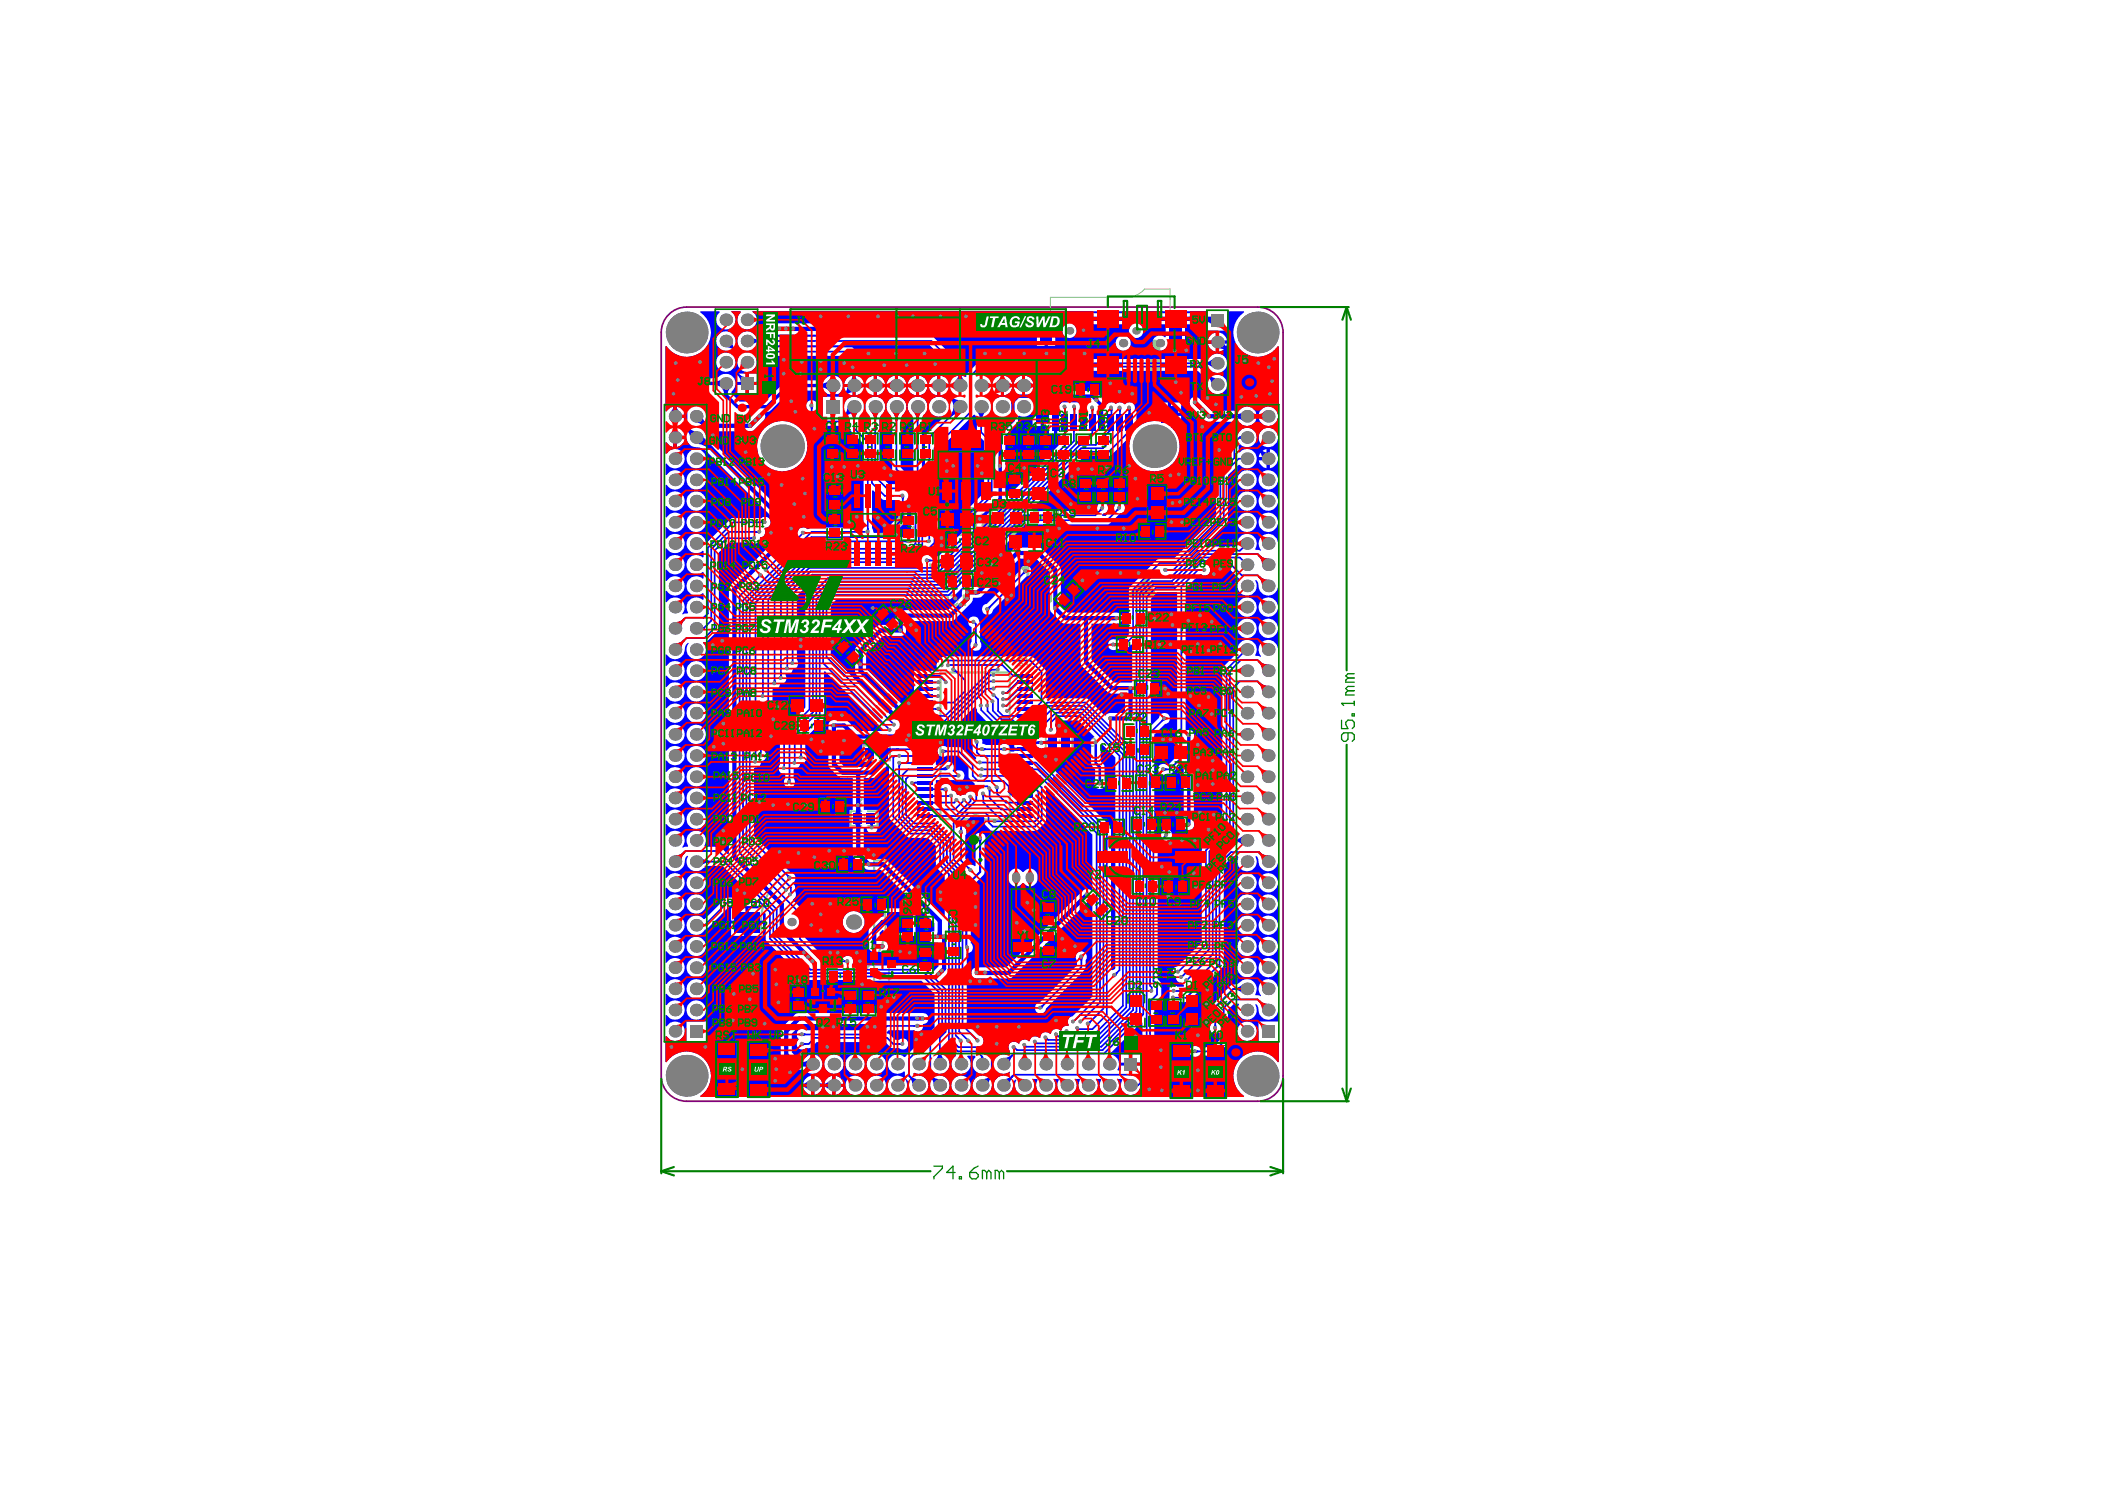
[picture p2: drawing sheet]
<svg xmlns="http://www.w3.org/2000/svg" width="297mm" height="210mm" viewBox="0 0 297 210" stroke-linecap="round" stroke-linejoin="round" font-family="sans-serif">
<path d="M101.1 147.2h3v7.2h-3zM105.5 147.3h3.1v7.2h-3.1zM165.2 147.5h3v7.2h-3zM170 147.5h3v7.2h-3z" fill="none" stroke="#008080" stroke-width=".14"/>
<path d="M101.1 147.2h3v7.2h-3zM105.5 147.3h3.1v7.2h-3.1zM165.2 147.5h3v7.2h-3zM170 147.5h3v7.2h-3z" fill="none" stroke="#800080" stroke-width=".14"/>
<path d="M94.4 44.4a3.6 3.6 0 0 1 2.5-1.1h80.6a3.6 3.6 0 0 1 3.6 3.6v104.9a3.6 3.6 0 0 1-3.6 3.5h-80.6a3.6 3.6 0 0 1-3.6-3.5v-104.9a3.6 3.6 0 0 1 1.1-2.5z" fill="none" stroke="#800080" stroke-width=".24"/>
<path d="M121.6 114.4h-1.5v2.1h1.5M122.5 114.4h1.3v2.1h-1.3M123.2 105.2h-1.3v2.1h1.3M124.1 105.2h1.5v2.1h-1.5M149.1 103.7h-1.5v2h1.5M150 103.7h1.3v2h-1.3" fill="none" stroke="#c0c073" stroke-width=".27"/>
<path d="M142.5 94.9h.1M142.5 94.9h-9.8v20.7h4.4M142.5 94.9v20.7h-4.2M123.4 121.4h2v17.6h-2z" fill="none" stroke="#c0c073" stroke-width=".3"/>
<path d="M132.7 94.9h9.8M122 115.1v.5M123.7 106.1v.5M149.5 104.4v.4" fill="none" stroke="#c0c073" stroke-width=".24"/>
<g fill="none" stroke="#c0c073" stroke-width=".14">
<path d="M152.1 78.6h8.7M152.1 78.7h8.7M152.2 78.7h8.6M152.2 78.8h8.6M152.2 78.9h8.7M152.3 78.9h8.6M152.3 79h8.6M152.3 79h8.7M152.3 79.1h8.7M152.4 79.1h8.6M152.4 79.2h8.6M152.4 79.2h8.7"/>
<path d="M152.4 79.3h8.7M152.4 79.4h8.7M152.5 79.4h8.6M152.5 79.5h8.6M152.5 79.6h8.7M152.5 79.5h8.7M160.1 79.6h1.1M160.2 79.7h1M160.3 79.7h.9M160.4 79.7h.8M160.5 79.8h.8M160.6 79.8h.7"/>
<path d="M160.7 79.9h.6M160.8 79.9h.5M160.8 80h.6M153.1 80.9h1.8M153.2 81h1.7M153.2 81.1h1.7M153.2 81.1h1.8M153.2 81.2h1.8M153.3 81.2h1.7M153.3 81.3h1.7M153.3 81.3l1.8 .1M153.3 81.4h1.8"/>
<path d="M153.3 81.5h1.8M153.4 81.5h1.7M153.4 81.5l1.8 .1M153.4 81.6h1.8M153.4 81.7h1.8M153.5 81.7h1.7M153.5 81.8h1.8M153.5 81.9h1.8M153.6 81.9h1.7M153.6 82h1.7M153.6 82.1h1.8M153.7 82.2h1.7"/>
<path d="M153.7 82.3h1.8M153.8 82.4h1.7M153.8 82.5h1.8M153.9 82.6h1.7M153.9 82.7h1.7M153.9 82.7h1.8M153.9 82.8h1.8M154 82.9h1.7M154 82.9l1.8 .1M154 83h1.8M154.1 83.1h1.7M154.1 83.2h1.8"/>
<path d="M154.1 83.3h1.8M154.2 83.4h1.7M154.2 83.4h1.8M154.2 83.5h1.8M154.3 83.6h1.7M154.3 83.6h1.8M154.3 83.7h1.8M154.4 83.8h1.7M154.4 83.8h1.8M154.4 83.9h1.8M154.4 84h1.8M154.5 84.1h1.7"/>
<path d="M154.5 84.1h1.8M154.5 84.2h1.8M154.6 84.3h1.7M154.6 84.3h1.8M154.6 84.4h1.8M154.7 84.5h1.7M154.7 84.5h1.8M154.7 84.6h1.8M154.7 84.7h1.8M154.8 84.7h1.7M154.8 84.8h1.7M154.8 84.8h1.8"/>
<path d="M154.8 84.9h1.8M154.9 85h1.7M154.9 85h1.8M154.9 85.1h1.8M155 85.2h1.7M155 85.3h1.8M155 85.4h1.8M155.1 85.4h1.7M155.1 85.5h1.7M156.2 80.9h3.7M156.2 80.9l3.8 .1M156.2 81h3.8"/>
<path d="M156.3 81h3.7M156.3 81.1h3.8M156.3 81.2h3.8M156.4 81.2h3.7M156.4 81.3h3.7M156.4 81.3h3.6M156.4 81.4h3.6M156.4 81.4h3.5M156.5 81.5h3.4M156.5 81.5h3.3M156.5 81.6h3.3M156.5 81.6h3.2"/>
<path d="M156.5 81.7h3.2M156.6 81.8h3M156.6 81.8h2.9M156.6 81.9h2.9M156.7 82h2.7M156.7 82.1h2.6M156.7 82.1h2.5M156.8 82.2h2.3M156.8 82.3h2.3M156.8 82.3h2.2M156.8 82.4h2.2M156.9 82.4h2"/>
<path d="M156.9 82.5h2M156.9 82.5h1.9M156.9 82.6h1.9M157 82.6h1.7M157 82.7h1.7M157 82.8h1.6M157 82.8h1.5M157 82.9h1.5M157.1 82.9h1.4M157.1 83h1.3M157.1 83h1.2M157.1 83.1h1.2"/>
<path d="M157.2 83.2h1.1M157.2 83.2h1M157.2 83.3h1M157.3 83.3h.9M157.3 83.4h.9M157.3 83.5h.9M157.3 83.5h.8M157.4 83.6h.7M157.4 83.7h.7M157.4 83.8h.7M157.5 83.8h.6M157.5 83.9h.6"/>
<path d="M157.5 84h.6M157.6 84h.5M157.6 84.1h.5M157.6 84.2h.5M157.6 84.3h.5M157.7 84.3h.4M157.7 84.4h.5M157.7 84.5h.5M157.8 84.5h.4M157.8 84.6h.4M157.8 84.7h.4M157.8 84.7h.5"/>
<path d="M157.9 84.7h.4M157.9 84.8h.4M157.9 84.8h.5M157.9 84.9h.5M157.9 85h.6M158 85h.5M158 85.1h.6M158 85.2h.7M158.1 85.2h.6M158.1 85.2h.7M158.1 85.3h.7M158.1 85.3h.8"/>
<path d="M158.1 85.4h.9M158.2 85.4h.9M158.3 83.1h-1.1M158.4 82.9l-1.3 .1M158.6 82.7h-1.6M159.1 85.5h-.9M159.2 82.1l-2.4 .1M159.4 84h3.7M159.4 83.8h3.6M159.4 83.9h3.6M159.4 83.9h3.7M159.4 84.1h3.7"/>
<path d="M159.4 83.7h3.6M159.4 81.9l-2.7 .1M159.5 83.7h3.4M159.5 84.2h3.6M159.5 83.6h3.4M159.5 84.2h3.7M159.6 83.6h3.3M159.6 84.2h3.6M159.7 83.5h3.2M159.7 81.7l-3.1 .1M159.7 83.5h3.1M159.7 83.4h3.1"/>
<path d="M159.8 83.4h3M159.8 83.3h3M159.9 83.3h2.9M159.9 83.2h2.9M160 83.2h2.7M160 83.1h2.7M160.1 83.1h2.6M160.1 83h2.6M160.2 83h2.5M160.2 83h2.4M160.3 82.9h2.3M160.3 82.8h2.3"/>
<path d="M160.4 82.8h2.2M160.4 82.7h2.2M160.5 82.7h2M160.5 82.6h2M160.6 82.6h1.9M160.7 82.5h1.7M160.8 82.4h1.6M160.9 80.1h.5M160.9 82.3h1.4M161 80.1h.4M161 82.2h1.3M161 80.2h.4"/>
<path d="M161.1 80.2h.4M161.1 80.3h.4M161.1 82.1h1.2M161.1 80.3l.4 .1M161.1 82h1.2M161.1 80.4h.4M161.1 82h1.1M161.2 80.4h.4M161.2 80.5h.4M161.2 81.9h1M161.2 81.8h1M161.2 80.6h.4"/>
<path d="M161.2 81.8h.9M161.3 80.6h.3M161.3 80.6h.4M161.3 80.7h.4M161.3 81.7h.8M161.3 81.7l.8 .1M161.3 80.8h.4M161.3 81.6h.7M161.3 81.6h.8M161.3 80.9h.4M161.3 80.9h.5M161.3 81.4h.7"/>
<path d="M161.3 81.5h.7M161.4 80.9h.4M161.4 81h.4M161.4 81.1h.4M161.4 81.1h.5M161.4 81.2h.5M161.4 81.3h.5M161.4 81.3h.6M161.4 81.4h.6"/>
</g>
<path d="M148.2 49.3v7.8M158.8 41.9h-10.6v3.1M161.4 40.9l.1-.1h3.6v4.5M165.1 49v8.1" fill="none" stroke="#c0c073" stroke-width=".15"/>
<path d="M162.8 48.8v6.8" fill="none" stroke="#c0c073" stroke-width="1.8"/>
<path d="M160.3 59.2h3" fill="none" stroke="#c0c073" stroke-width=".18"/>
<g fill="none" stroke="#c0c073" stroke-width=".21">
<path d="M166.6 49.9h.7v.5l-.4-.1h-.1l-.2 .1v.4l.2 .1h.3l.2-.1M167.7 49.9v.9l.1 .1h.4l.2-.1v-.9M119.2 105.6h-.7v.2l.7 .7v.2M119.7 106.7h.4M119.9 105.6h.1M119.9 105.6v1.1M119.9 105.6l.2 .2M120.5 105.8l.1-.2h.4l.1 .2v.7l-.1 .2h-.4l-.1-.2M120.9 113h.5l.2-.2v-.2l-.2-.2h-.3l-.2 .2v.7l.2 .2h.3l.2-.2M122.7 112.6l-.2-.2h-.3l-.2 .2v.2l.7 .7h-.7M123.4 113.1l-.4 .4M123.7 113.1h-.5l-.2-.1v-.4l.2-.2h.5v1.1"/>
<path d="M152.1 104.7l-.1-.1 .1-.4h.4l.2 .2v.2l-.2 .1M152.1 104.7l-.1 .2 .1 .3h.4l.2-.1v-.2l-.2-.2M152.1 104.7h.4M153.2 105.2h.4M153.4 104.2h.1M153.4 104.2v1M153.4 104.2l.2 .2M153.9 104.4l.2-.2h.3l.2 .2v.7l-.2 .1h-.3l-.2-.1"/>
</g>
<path d="M113.1 123.2h5.3v2.4h-5.3z" fill-rule="evenodd" fill="#c0c073"/>
<g fill="#fff">
<path d="M113.5 123.6h1.2l.1 .3h-.5l.3 1.2h-.3l-.3-1.2h-.4z"/>
<path d="M116.6 123.8a.36 .36 0 0 0 .2 .6 .44 .44 0 0 0-.1 .5 .44 .44 0 0 0 .5 .2h.8l-.3-1.5h-.9zM116.9 123.9h.5l.1 .3h-.3a.22 .22 0 0 1-.3 0 .22 .22 0 0 1 0-.3zM116.9 124.6l.1-.1h.5l.1 .4h-.3a.29 .29 0 0 1-.4-.3z"/>
<path d="M115.4 123.6l-.3 1.5h.3l.1-.3h.6l.1 .3h.4l-.9-1.5zM115.6 123.9l.3 .6h-.4z"/>
</g>
<path d="M144.5 93l-.2-.1h-.3l-.2 .1v.2l.7 .7h-.7M144.9 92.9v.8l.2 .2h.3l.2-.2v-.8M115.3 119h.1M115.3 119v1M115.3 119l.1 .2M116 119h.5v1h-.5l-.2-.1v-.2l.2-.2-.2-.1v-.2zM116 119.5h.5M116.5 119.5h.1M115.1 120h.3" fill="none" stroke="#c0c073" stroke-width=".21"/>
<path d="M132.4 84h-.9v.2l.9 .9v.2M133.1 84h.4l.3 .2v.9l-.3 .2h-.4l-.2-.2v-.9zM134.2 84h.9v.7l-.4-.3h-.3l-.2 .3v.4l.2 .2h.5l.2-.2M135.8 85.3h.4M136 84h.1M136 84v1.3M136 84l.2 .2M143.8 83.8h.5l.2 .3v.9l-.2 .2h-.5l-.2-.2v-.9zM145.4 85h.2v.2h-.2zM147 84.1l-.2-.3h-.5l-.2 .3v.2l.9 .9h-.9M147.4 83.8v.9l.5 .5 .4-.5v-.9" fill="none" stroke="#c0c073" stroke-width=".3"/>
<path d="M143.2 80l-.3-.3h-.6l-.3 .3v.3M145.6 79.7h1.2M146.2 79.7v1.8M147.4 80l.3-.3h.6l.3 .3v.3l-.3 .3h-.6l-.3 .3v.3l.3 .3h.6l.3-.3M143.8 81.5v-1.8l.6 .6 .6-.6v1.8" fill="none" stroke="#c0c073" stroke-width=".45"/>
<circle cx="142" cy="80.3" r=".22" fill="#c0c073"/>
<path d="M131.3 79.7l1.2 1.8M132.5 79.7l-1.2 1.8M133.1 79.7l1.2 1.8M134.3 79.7l-1.2 1.8M136.7 79.7h1.2v1.8M141.4 80l-.3-.3h-.6l-.3 .3v.3l1.2 1.2h-1.2M134.9 80.6h1.2l-.9-.9v1.8M137.3 80.6h.6M138.5 81.8h1.1M142 80.3l.3 .3M142.3 80.6h.3M142.3 80.6l-.3 .3v.3l.3 .3h.6l.3-.3" fill="none" stroke="#c0c073" stroke-width=".45"/>
<path d="M123.7 71.5h25.7v4h-25.7z" fill-rule="evenodd" fill="#c0c073"/>
<g fill="#fff">
<path d="M146.6 72.2a1.15 1.15 0 0 1 1.9 .6 1.23 1.23 0 0 1-1 1 .39 .39 0 0 0-.4 .5 .39 .39 0 0 0 .6 .2 .53 .53 0 0 0 .6-.5h.6a1.12 1.12 0 0 1-1.5 1.1 .93 .93 0 0 1-.9-.9 .93 .93 0 0 1 .9-1l.1-.1a.39 .39 0 0 0 .4-.2 .39 .39 0 0 0-.1-.4 .58 .58 0 0 0-.9 .4l-.6-.1z"/>
<path d="M143.3 71.9h2.4l.1 .6h-.9l.5 2.5h-.6l-.5-2.5h-.9z"/>
<path d="M140 71.9h.9l1 2.2 .1-2.2h.9l.6 3.1h-.5l-.5-2.5-.1 2.5h-.6l-1.2-2.5 .6 2.5h-.6z"/>
<path d="M138 72.1a1.04 1.04 0 0 1 1.6 .6l-.6 .1a.37 .37 0 0 0-.3-.4 .37 .37 0 0 0-.4 .4 .37 .37 0 0 0 .3 .4h.3l.1 .5a.43 .43 0 0 0-.5 .4 .43 .43 0 0 0 .4 .5 .43 .43 0 0 0 .5-.4h.5v.2a1 1 0 0 1-1.3 .6 1 1 0 0 1-.6-1.3l.3-.2a.78 .78 0 0 1-.3-1.4z"/>
<path d="M135.5 72.2a1 1 0 0 1 1.1-.2 1 1 0 0 1 .6 .8l-.6 .1a.38 .38 0 0 0-.2-.5 .38 .38 0 0 0-.5 .3l.2 .5 1.1 1.1 .3 .7h-1.9l-.1-.5h1.1l-1-1.1a.94 .94 0 0 1-.1-1.2z"/>
<path d="M132.4 71.9h2.2l.6 3.1h-.6l-.3-1.3h-1.5l-.1-.5h1.5l-.1-.7h-1.6z"/>
<path d="M127 71.9h.8l.9 1.1 .5-1.1h.7l-.7 1.6 1.3 1.5h-.8l-.8-.9-.5 .9h-.7l.7-1.4z"/>
<path d="M124.2 71.9h.8l.9 1.1 .5-1.1h.7l-.8 1.6 1.4 1.5h-.9l-.8-.9-.5 .9h-.7l.8-1.4z"/>
<path d="M130.4 72l.4 1.9h-.4l.1 .5h.4l.1 .6h.6l-.2-.6h1.2l-.1-.5-1.6-1.9zM131.1 72.9l.8 1h-.6z"/>
</g>
<g fill="none" stroke="#c0c073" stroke-width=".3">
<path d="M137.1 115.6a.6 .6 0 0 1 .6-.6 .6 .6 0 0 1 .6 .6"/>
<circle cx="116.2" cy="130.2" r="8.8"/>
</g>
<path d="M161.4 40.9a3.6 3.6 0 0 1-2.6 1.1" fill="none" stroke="#c0c073" stroke-width=".15"/>
<g fill="#00f">
<path d="M128.1 70.1h.2l.3 .2v5.2l-.8 .3h-2v-.2l2.2-2.2v-3z"/>
<path d="M123.1 69.2h.1l1.4 1.3h2.2v2.4l-2.3 2.3h-1.2l-.2-.7z"/>
<path d="M121.9 109.8l1.5-.1 1.9-1.9 .1 .1 .1 7.5 2.7 2.8h2.7l1.2 1.1v3l1.2 1.2v5.8h-.2l-7.9-7.9-.6-.2h-1.7l-1-1.1v-3.4h.3a.84 .84 0 0 0 .9 .8 .84 .84 0 0 0 .8-.8h.1v-2.5h-2.1z"/>
<path d="M137.4 58.5a.65 .65 0 0 1 .5 .8v1.9l1 1v7.3l-2.5 2.6-.1 2.4-3.9 4h-1.1l-.3-.2 1.3-1.3 .2-.4v-13.2z"/>
<path d="M161.1 144.2l.1 .1v6.1l-.2 .2-.1-.1v-.2h-2.7v.7h-.5v-.1a1.37 1.37 0 0 0-1.2-2.2zM159.8 148.7v1.2h1.1v-1.2zM158.2 148.7v1.2h1.1v-1.2z"/>
<path d="M106.7 48.8l.5-.1h24l2.2 2.2v2.2l-.2 .1-.5-.2v2.8l.5-.2h.2v.5l-.1 .2a1.41 1.41 0 0 0-2.2 1 1.41 1.41 0 0 0 2.1 1.3l.1 .2-2.7 2.7-.1 6.8h-.1l-.3-.2v-8.8a1.8 1.8 0 0 1 .6-1.2 1.42 1.42 0 0 0-.4-1.9 1.42 1.42 0 0 0-1.9 .3 1.42 1.42 0 0 0 .1 1.9l.2 .3 .2 .6v8.2l-.2 .1-1.6-1.6v-6.7a1.8 1.8 0 0 1 .6-1.2 1.42 1.42 0 0 0-.4-1.9 1.42 1.42 0 0 0-1.9 .3 1.42 1.42 0 0 0 .1 1.9l.2 .3 .2 .6v7.1l1.7 1.7-.1 .2h-2.1l-1.3-1.3v-7.7a1.8 1.8 0 0 1 .6-1.2 1.41 1.41 0 0 0-.2-1.8 1.41 1.41 0 0 0-1.7-.1l-.2-.1v-.5h.2l.5 .2v-2.8l-.5 .2-.2-.1v-1.8l-2.3-2.3h-13.6zM131.5 53.4l-.4 .8h1.2v-1.2zM129.7 53v1.2h1.2a1.23 1.23 0 0 0-1.2-1.2zM128.5 53.4l-.4 .8h1.2v-1.2zM126.7 53v1.2h1.2a1.23 1.23 0 0 0-1.2-1.2zM125.5 53.4l-.4 .8h1.2v-1.2zM123.7 53v1.2h1.2a1.23 1.23 0 0 0-1.2-1.2zM131.1 54.6a1.23 1.23 0 0 0 1.2 1.2v-1.2zM129.7 54.6v1.2a1.23 1.23 0 0 0 1.2-1.2zM128.1 54.6a1.23 1.23 0 0 0 1.2 1.2v-1.2zM126.7 54.6v1.2a1.23 1.23 0 0 0 1.2-1.2zM125.1 54.6a1.23 1.23 0 0 0 1.2 1.2v-1.2zM123.7 54.6v1.2a1.23 1.23 0 0 0 1.2-1.2z"/>
<path d="M143.7 58.7l.1-.1a1.33 1.33 0 0 0 1.8-.4h1.5v.3h.2v1.6h.7v1.2h.7v-1.7h.5v1.7h.4v1.3l-7.6 7.6h-.1v-8.8l1.5-1.6a1.07 1.07 0 0 0 .3-1.1zM145.7 58.7v1.4h1.2v-1.4z"/>
<path d="M114.8 81.7h.8l.1 .1-1.9 1.9-.2 .4v15.7l-3.5 3.6v4.5a.76 .76 0 0 0-.2 .8 .76 .76 0 0 0 .8 .5h.1v.6a.77 .77 0 0 0 .1 1.1 .77 .77 0 0 0 1 0 .77 .77 0 0 0 .1-1.1v-1.3l.1-.1a.72 .72 0 0 0 .8-.6l.1-.1a.76 .76 0 0 0 .8-.5 .76 .76 0 0 0-.2-.8v-2.3l2.6-2.6 .1-6.8h.1l8.3 8.3-.1 .1h-3.6l-1.5-1.5h-1.8a.72 .72 0 0 0-.8 .7v5.5l.1 .4 1.5 1.5 .4 .1h1.4v4.4h-.4v2.5h.4v3.8l.1 .3 1.8 1.8 .4 .1h1.7l7.5 7.5v1.2a.78 .78 0 0 0-.8 .7 .78 .78 0 0 0 .7 .8h.7v3.4l-.6 .6h-.1l-.8-.7h-.2h-10.4l-.1-.1a.76 .76 0 0 0 0-1.1 .76 .76 0 0 0-1.1 0h-2.8l-2.8-2.8-.1-3.6-1.5-1.6v-.1a.81 .81 0 0 0 .3-1.1v-.8l-.4-.4a.8 .8 0 0 0 .5-.9 .8 .8 0 0 0-.7-.6l-5.2-5.1v-9.7h.1a.76 .76 0 0 0 .9-.9 .76 .76 0 0 0 .7-.5 .76 .76 0 0 0-.1-.8v-6l1-1.1v-1.7l.1-.1h.2a.72 .72 0 0 0 .8-.7l.1-.1a.76 .76 0 0 0 .7-.4 .76 .76 0 0 0-.1-.8l.1-.1a.92 .92 0 0 0 1-.8 .76 .76 0 0 0 .7-.4 .76 .76 0 0 0-.2-.8v-9zM124.7 128.1v1.2l-.7 .2-1.3 1.4-.1 .4v2.2a.72 .72 0 0 0 .8 .8h1.2a.78 .78 0 0 0 .7-.8 .78 .78 0 0 0-.7-.8h-.5v-1.1l.5-.4h.1v.8h4.5v-3.9zM118.9 130.1a1.55 1.55 0 0 0 3.1 0 1.55 1.55 0 0 0-3.1 0z"/>
<path d="M136.9 115.3h1.9h.1v.7a1.72 1.72 0 0 0 1.2 1.2h6.2l1.3-1.3v-4.5h.2l6.3 6.3v7.9l-.1 .1-.2-.2-.4-.1-.6 .2-10.8 10.9h-4.1a.78 .78 0 0 0-.8 .7 .78 .78 0 0 0 .8 .8h4.4l.6-.2 11.1-11.1h.1v13.9l-2.7 2.7a.77 .77 0 0 0-.6 1.3v.1a.87 .87 0 0 0-1 .7h-.2a.77 .77 0 0 0-.8-.2 .77 .77 0 0 0-.5 .6l-.2 .1a.77 .77 0 0 0-.8-.3 .77 .77 0 0 0-.5 .8h-.2a.79 .79 0 0 0-1.3 .4l-.1 .1a.82 .82 0 0 0-1.4 .3h-.1a.78 .78 0 0 0-1.2 0 .78 .78 0 0 0 0 1.1v.1a1.59 1.59 0 0 1-1.3 .4l-.5 .3-.2-.1v-.3l-.1-.2-1.2-1.2-.4-.2a.83 .83 0 0 0-.7-1.1l-1.7-1.6v-9.9l.1-.1a.77 .77 0 0 0 .7-.5 .77 .77 0 0 0-.2-.8v-7.9l1.9-2v-4.5a.77 .77 0 0 0-.6-1.2 .77 .77 0 0 0-.6 1.2v3.4l-.2 .1-.5-.2-.8-.8v-3.4l.2-.4-.2-.5v-.9zM142.6 122.9a1.27 1.27 0 0 0-.2 1.4 1.27 1.27 0 0 0 1.3 .7l.6-.4h.1a1.11 1.11 0 0 0 1.4 .3 1.11 1.11 0 0 0 .6-1.3 1.08 1.08 0 0 0-.8-1 1.08 1.08 0 0 0-1.2 .4h-.1a1.04 1.04 0 0 0-1.7-.1zM152 134.4l-.1 .2a.76 .76 0 0 0 .1 .9v.7l-5.3 5.2a.79 .79 0 0 0-.7 .8 .79 .79 0 0 0 .8 .8 .79 .79 0 0 0 .8-.7l5.4-5.4 .2-.5v-.9a.78 .78 0 0 0-.1-1.1 .78 .78 0 0 0-1.1 0z"/>
<path d="M93.9 62.4h.2l.5 .5 .4 .2v-1.4h.3v-.2h1.3l-.1-.3h.2l.1 .3a1.57 1.57 0 0 0 1.9 1.6l.3 .1 .7 .5 9.9 9.9v2.4l-6.5 6.5-.2 .4-.1 37.5-.1 .1-1.1-1-2.2-.1v-.1a1.37 1.37 0 0 0-1.2-2.1 1.37 1.37 0 0 0-1.1 2.1l-.1 .1-.5 .1-.1 .1-.1-.1 .1-.3a1.38 1.38 0 0 0-.5-1.8 1.38 1.38 0 0 0-1.8 .5l-.2-.1v-1.5l.2-.1 .2 .3a1.37 1.37 0 0 0 2-.1 1.37 1.37 0 0 0-.3-2 1.37 1.37 0 0 0-1.9 .5l-.2-.1v-1.5h.2l.2 .2a1.37 1.37 0 0 0 2-.1 1.37 1.37 0 0 0-.3-2 1.37 1.37 0 0 0-1.9 .5l-.2-.1v-1.5h.2l.2 .2a1.37 1.37 0 0 0 2-.1 1.37 1.37 0 0 0-.3-2 1.37 1.37 0 0 0-1.9 .5h-.2v-1.6h.2l.2 .2a1.37 1.37 0 0 0 2-.1 1.37 1.37 0 0 0-.3-2 1.37 1.37 0 0 0-1.9 .5h-.2v-1.6h.2l.2 .3a1.37 1.37 0 0 0 2-.2 1.37 1.37 0 0 0-.3-2 1.37 1.37 0 0 0-1.9 .5h-.2v-1.6h.2l.2 .3a1.37 1.37 0 0 0 2-.2 1.37 1.37 0 0 0-.3-2 1.37 1.37 0 0 0-1.9 .5h-.2v-1.6h.2l.2 .3a1.37 1.37 0 0 0 2-.1 1.37 1.37 0 0 0-.3-2 1.37 1.37 0 0 0-1.9 .4h-.2v-1.6h.2l.2 .3a1.37 1.37 0 0 0 2-.1 1.37 1.37 0 0 0-.3-2 1.37 1.37 0 0 0-1.9 .4h-.2v-1.6h.2l.2 .3a1.41 1.41 0 0 0 1.7 .2 1.41 1.41 0 0 0 .7-1.5l.4-.6 .1 .1-.2 .1a1.37 1.37 0 0 0 .4 1.9 1.37 1.37 0 0 0 1.9-.3 1.37 1.37 0 0 0-.1-1.8v-.1h.5l.2-.2 1.5-1.6v-10.9l1.4-1.4h3.2a.77 .77 0 0 0 .9 .1 .77 .77 0 0 0 .3-.8 .78 .78 0 0 0 .7-1.2l.1-.1a.77 .77 0 0 0 .7-1.1 .77 .77 0 0 0-1.2-.3h-4.3l-3.5 3.5-.1-.1v-.2a1.36 1.36 0 0 0-1.9-.9 1.36 1.36 0 0 0-.6 2 1.36 1.36 0 0 0 2 .3h.2v.9h-.2l-.2-.1a1.37 1.37 0 0 0-2 1.3 1.37 1.37 0 0 0 2.2 .9h.2v.9h-.2l-.2-.1a1.37 1.37 0 0 0-2 1.3 1.37 1.37 0 0 0 2.2 .9h.2v.9h-.2l-.2-.2a1.38 1.38 0 0 0-1.6 .3 1.38 1.38 0 0 0-.2 1.7l-.1 .1-.5 .1-.1 .1-.1-.1 .1-.3a1.38 1.38 0 0 0-.5-1.9 1.38 1.38 0 0 0-1.8 .6l-.2-.1v-1.5l.2-.1 .2 .3a1.37 1.37 0 0 0 2-.1 1.37 1.37 0 0 0-.3-2 1.37 1.37 0 0 0-1.9 .5l-.2-.1v-1.5l.2-.1 .2 .3a1.37 1.37 0 0 0 2-.1 1.37 1.37 0 0 0-.3-2 1.37 1.37 0 0 0-1.9 .5l-.2-.1v-1.5h.2l.2 .2a1.37 1.37 0 0 0 2-.1 1.37 1.37 0 0 0-.3-2 1.37 1.37 0 0 0-1.9 .5h-.2v-1.6h.2l.2 .2a1.37 1.37 0 0 0 2-.1 1.37 1.37 0 0 0-.3-2 1.37 1.37 0 0 0-1.9 .5h-.2v-1.6h.2l.2 .2a1.37 1.37 0 0 0 2-.1 1.37 1.37 0 0 0-.3-2 1.37 1.37 0 0 0-1.9 .5h-.2v-1.6h.2l.2 .3a1.37 1.37 0 0 0 2-.2 1.37 1.37 0 0 0-.3-2 1.37 1.37 0 0 0-1.9 .5h-.2v-1.6h.2l.2 .3a1.37 1.37 0 0 0 2-.1 1.37 1.37 0 0 0-.3-2.1 1.37 1.37 0 0 0-1.9 .5h-.2zM95.5 62v1.1a1.43 1.43 0 0 0 1.1-1.1zM96.9 64.7a1.38 1.38 0 0 0 2.7 0 1.38 1.38 0 0 0-2.7 0zM96.9 67.7a1.38 1.38 0 0 0 2.7 0 1.38 1.38 0 0 0-2.7 0zM96.9 70.7a1.38 1.38 0 0 0 2.7 0 1.38 1.38 0 0 0-2.7 0zM96.9 73.7a1.38 1.38 0 0 0 2.7 0 1.38 1.38 0 0 0-2.7 0zM96.9 94.6a1.38 1.38 0 0 0 2.7 0 1.38 1.38 0 0 0-2.7 0zM96.9 97.6a1.38 1.38 0 0 0 2.7 0 1.38 1.38 0 0 0-2.7 0zM96.9 100.6a1.38 1.38 0 0 0 2.7 0 1.38 1.38 0 0 0-2.7 0zM96.9 103.6a1.38 1.38 0 0 0 2.7 0 1.38 1.38 0 0 0-2.7 0zM96.9 106.6a1.38 1.38 0 0 0 2.7 0 1.38 1.38 0 0 0-2.7 0zM96.9 109.6a1.38 1.38 0 0 0 2.7 0 1.38 1.38 0 0 0-2.7 0zM96.9 112.6a1.38 1.38 0 0 0 2.7 0 1.38 1.38 0 0 0-2.7 0zM96.9 115.6a1.38 1.38 0 0 0 2.7 0 1.38 1.38 0 0 0-2.7 0z"/>
<path d="M93.9 122.3l.2-.1 .2 .3a1.41 1.41 0 0 0 1.7 .2 1.41 1.41 0 0 0 .7-1.5l.2-.5 .2 .1a1.37 1.37 0 0 0 .3 1.8 1.37 1.37 0 0 0 1.8-.1l.8-.4h1.9l4.4 4.4-.1 .1-3.7 .1-3.1 2.9h-.1a1.37 1.37 0 0 0-2.1 0 1.37 1.37 0 0 0 .3 2.1 1.37 1.37 0 0 0 2-.6l.4-.2 3.1-3.1h4l.1 .2-.1 .1h-1.3v1.8h2v-1.2h.1l.2 .2 .1 3.7 5.7 5.7 16.2 .1 1.9 1.8v4.7l-4.1 4.2h-.2a1.37 1.37 0 0 0-1.9 0 1.37 1.37 0 0 0-.1 1.9 1.37 1.37 0 0 0 1.9 .1l.2 .1v.8l.5 .8a1.4 1.4 0 0 0 1.6 1.7 1.4 1.4 0 0 0 1-2.1 1.71 1.71 0 0 0-1.5-.7l-.4-.2 .1-.2a1.29 1.29 0 0 0 1.5-.2l.2 .1v.8l.5 .8a1.4 1.4 0 0 0 1.6 1.7 1.4 1.4 0 0 0 1-2.1 1.71 1.71 0 0 0-1.5-.7l-.4-.2 .1-.2a1.37 1.37 0 0 0 1.8-.4 1.37 1.37 0 0 0-.2-1.8l-.4-.8v-.9l.2-.1 1.5 1.5v.2a1.37 1.37 0 0 0-.4 2 1.37 1.37 0 0 0 2.1 .1 1.37 1.37 0 0 0-.1-2v-.2h1.1v.2a1.41 1.41 0 0 0-.1 1.9 1.41 1.41 0 0 0 1.8 .4l-.1 .2-.6 .1a1.37 1.37 0 0 0-1.4 1.4 1.37 1.37 0 0 0 1.4 1.4 1.37 1.37 0 0 0 1.4-1.4 1.17 1.17 0 0 1 .4-.9l.1-.2v-.8l.2-.1a1.3 1.3 0 0 0 1.8 .1v.1v.1a1.59 1.59 0 0 1-1.3 .4 1.37 1.37 0 0 0-1 1.6 1.37 1.37 0 0 0 1.5 1.1 1.37 1.37 0 0 0 1.3-1.4 .66 .66 0 0 1 .4-.8v.1a1.37 1.37 0 0 0 1.2 2.1 1.37 1.37 0 0 0 1.1-2.1l.1-.2h.6v.2a1.37 1.37 0 0 0 1.2 2.1 1.37 1.37 0 0 0 1.1-2.1l.1-.2h.6v.2a1.37 1.37 0 0 0 1.2 2.1 1.37 1.37 0 0 0 1.1-2.1l.1-.2h.6v.2a1.37 1.37 0 0 0 1.2 2.1 1.37 1.37 0 0 0 1.1-2.1v-.2h.6v.2a1.37 1.37 0 0 0 1.3 2.1 1.37 1.37 0 0 0 1.1-2.1v-.2h.6v.2a1.39 1.39 0 0 0 .6 1.9 1.39 1.39 0 0 0 1.9-.6l1.9-1.9 .2-.4v-9.9l.9-1 .1-.2-.1-1.6-.4-.6v-18.2l1.4-1.3a.79 .79 0 0 0 .3-1.4 .79 .79 0 0 0-1.3 .5l-.8 .8h-.1v-14.9l1.5-1.5a.79 .79 0 0 0 .7-.8 .79 .79 0 0 0-.7-.7 .79 .79 0 0 0-.9 .7l-.9 .9h-.2v-17.7l1-1h2.6l.1 .1v23l-1.3 1.3h-.2a.77 .77 0 0 0-1 .1 .77 .77 0 0 0 0 1.1 .77 .77 0 0 0 1 0h.7l1.6-1.5h.1v8.4a.77 .77 0 0 0 .8 1.1 .77 .77 0 0 0 .7-1.1v-12a.76 .76 0 0 0-.2-.9 .76 .76 0 0 0-.8-.1l-.2-.1v-19.9l2-2h.2a.78 .78 0 0 0 1.1-.1 .78 .78 0 0 0 0-1.1v-.1h2.4l1.9 2v.1l-.1 .2a1.37 1.37 0 0 0 1.2 2 1.37 1.37 0 0 0 1.1-2.1l.1-.1a.67 .67 0 0 1 .4 .9 1.37 1.37 0 0 0 1.2 1.3 1.37 1.37 0 0 0 1.5-1.1h.2v2.5h-.2v-.1a1.37 1.37 0 0 0-2.2-.7 1.37 1.37 0 0 0 .1 2.2 1.37 1.37 0 0 0 2.1-.9h.2v2.5h-.2v-.1a1.37 1.37 0 0 0-2.2-.8 1.37 1.37 0 0 0 .1 2.3 1.37 1.37 0 0 0 2.1-.9h.2v2.5h-.2v-.1a1.37 1.37 0 0 0-2-.9 1.37 1.37 0 0 0-.4 2.2v.1l-.2-.1-.5-.1v-.2a1.38 1.38 0 0 0-1.1-2 1.38 1.38 0 0 0-1.4 1.7l-2 2-.2 .4v22.4l-2.9 2.9v13.2l-3.6 3.4a.81 .81 0 0 0-.5 .8 .81 .81 0 0 0 .4 .7 .88 .88 0 0 0 .9 .9l.3 .3-.1 .2h-.9l-.1-.1a.78 .78 0 0 0-.9 .1 .78 .78 0 0 0-.1 1 .77 .77 0 0 0 0 1.1 .77 .77 0 0 0 1 0h1.6l5.1-5v-14.2l1.3-1.3h.7v.1a1.37 1.37 0 0 0 1.3 2 1.37 1.37 0 0 0 1.2-2l.1-.1 .3 .4a1.4 1.4 0 0 0 1.1 1.7 1.4 1.4 0 0 0 1.6-1.1h.2v2.5h-.2v-.1a1.37 1.37 0 0 0-2.2-.8 1.37 1.37 0 0 0 .1 2.3 1.37 1.37 0 0 0 2.1-.9h.2v2.5h-.2v-.1a1.37 1.37 0 0 0-2.2-.8 1.37 1.37 0 0 0 .1 2.3 1.37 1.37 0 0 0 2.1-.9h.2v2.4l-.2 .1v-.1a1.37 1.37 0 0 0-2.2-.8 1.37 1.37 0 0 0 .1 2.3 1.37 1.37 0 0 0 2.1-.9h.2v2.4l-.2 .1v-.2a1.37 1.37 0 0 0-2.2-.7 1.37 1.37 0 0 0 .1 2.3 1.37 1.37 0 0 0 2.1-1l.2 .1v2.4l-.2 .1v-.2a1.37 1.37 0 0 0-2.2-.7 1.37 1.37 0 0 0 .1 2.3 1.37 1.37 0 0 0 2.1-1l.2 .1v2.4l-.2 .1v-.2a1.37 1.37 0 0 0-2-.8 1.37 1.37 0 0 0-.4 2.1v.1l-.2-.1h-.5v-.2a1.38 1.38 0 0 0-.4-1.8 1.38 1.38 0 0 0-1.8 .1l-.6 .3-.6 .1-2.9 2.9v2.7l-.1 .1a.78 .78 0 0 0 .1 1 .78 .78 0 0 0 1 .1h.2v1l-1 1h-2a.77 .77 0 0 0-1 .1 .77 .77 0 0 0 0 1 .77 .77 0 0 0 1 .1h2.5l1.7-1.7v-4.8l.8-.8h.7v.1a1.37 1.37 0 0 0 1.2 2.2 1.37 1.37 0 0 0 1.1-2.2h.2l.3 .5a1.4 1.4 0 0 0 1.1 1.6 1.4 1.4 0 0 0 1.6-1.1l.2 .1v1.3h-2.9v2.7h2.7l.2 .1v2.9h-.3a3.4 3.4 0 0 0-5.2-.4 3.4 3.4 0 0 0 .6 5.2l-.1 .1h-76.7l.1-.2a3.4 3.4 0 0 0 .4-5.2 3.4 3.4 0 0 0-5.2 .5h-.2v-3.6h.2l.2 .2a1.37 1.37 0 0 0 2-.1 1.37 1.37 0 0 0-.3-2 1.37 1.37 0 0 0-1.9 .5h-.2v-1.6h.2l.2 .2a1.37 1.37 0 0 0 2-.1 1.37 1.37 0 0 0-.3-2 1.37 1.37 0 0 0-1.9 .5h-.2v-1.6h.2l.2 .2a1.37 1.37 0 0 0 2-.1 1.37 1.37 0 0 0-.3-2 1.37 1.37 0 0 0-1.9 .5h-.2v-1.6h.2l.2 .3a1.37 1.37 0 0 0 2-.2 1.37 1.37 0 0 0-.3-2 1.37 1.37 0 0 0-1.9 .5h-.2v-1.6h.2l.2 .3a1.37 1.37 0 0 0 2-.1 1.37 1.37 0 0 0-.3-2 1.37 1.37 0 0 0-1.9 .4h-.2v-1.6h.2l.2 .3a1.37 1.37 0 0 0 2-.1 1.37 1.37 0 0 0-.3-2 1.37 1.37 0 0 0-1.9 .4h-.2v-1.6h.2l.2 .3a1.37 1.37 0 0 0 2-.1 1.37 1.37 0 0 0-.3-2 1.37 1.37 0 0 0-1.9 .4h-.2v-1.5l.2-.1 .2 .3a1.37 1.37 0 0 0 2-.1 1.37 1.37 0 0 0-.3-2 1.37 1.37 0 0 0-1.9 .4h-.2zM174.6 85.6a1.4 1.4 0 0 0 2.8 0 1.4 1.4 0 0 0-2.8 0zM174.6 88.6a1.4 1.4 0 0 0 2.8 0 1.4 1.4 0 0 0-2.8 0zM174.6 124.5a1.4 1.4 0 0 0 2.8 0 1.4 1.4 0 0 0-2.8 0zM96.9 124.5a1.38 1.38 0 0 0 2.7 0 1.38 1.38 0 0 0-2.7 0zM174.6 127.5a1.4 1.4 0 0 0 2.8 0 1.4 1.4 0 0 0-2.8 0zM96.9 127.5a1.38 1.38 0 0 0 2.7 0 1.38 1.38 0 0 0-2.7 0zM103.2 128.1v1.8h2v-1.8zM174.6 130.5a1.4 1.4 0 0 0 2.8 0 1.4 1.4 0 0 0-2.8 0zM105.7 130.3v1.7h2v-1.7zM103.2 130.3v1.7h2v-1.7zM174.6 133.5a1.4 1.4 0 0 0 2.8 0 1.4 1.4 0 0 0-2.8 0zM96.9 133.5a1.38 1.38 0 0 0 2.7 0 1.38 1.38 0 0 0-2.7 0zM174.6 136.5a1.4 1.4 0 0 0 2.8 0 1.4 1.4 0 0 0-2.8 0zM96.9 136.5a1.38 1.38 0 0 0 2.7 0 1.38 1.38 0 0 0-2.7 0zM96.9 139.5a1.38 1.38 0 0 0 2.7 0 1.38 1.38 0 0 0-2.7 0zM96.9 142.5a1.38 1.38 0 0 0 2.7 0 1.38 1.38 0 0 0-2.7 0zM112.2 143.1l-1.8 1.8-.2 .6v3.5l.2 .3 1.3 1.4a1.85 1.85 0 0 0 1.6 .2h.2a1.49 1.49 0 0 0 2.4-.1 1.38 1.38 0 0 0-.4-1.8 1.38 1.38 0 0 0-1.8 .2 1.3 1.3 0 0 1-1.1 .1l-.9-.9v-2.6l1.4-1.3h11.2l.1 .1-.7 .7h-10a.78 .78 0 0 0-1.1 .1 .78 .78 0 0 0 .1 1.1v.2a.78 .78 0 0 0-.1 1.1 .78 .78 0 0 0 1.1 .1l.7-.1 .8-.8h9.7l.9 .8 1.1 .1a.77 .77 0 0 0 1.1-.1 .77 .77 0 0 0 0-1.1 .77 .77 0 0 0-1.1 0h-.6l-.7-.7-.2-.2h-.3v-.1l.3-.4h3.6a.77 .77 0 0 0 1 .1 .77 .77 0 0 0 .2-.9 .78 .78 0 0 0 .8-.8 .78 .78 0 0 0-.8-.8h-17.5zM96.9 144.1v2.7h2.7v-2.7zM174.6 145.5a1.4 1.4 0 0 0 2.8 0 1.4 1.4 0 0 0-2.8 0zM122.3 150.1a1.38 1.38 0 0 0 2.7 0 1.38 1.38 0 0 0-2.7 0zM119.3 150.1a1.38 1.38 0 0 0 2.7 0 1.38 1.38 0 0 0-2.7 0zM116.3 150.1a1.4 1.4 0 0 0 2.8 0 1.4 1.4 0 0 0-2.8 0zM114.9 151.8v1.1h1.1a1.42 1.42 0 0 0-1.1-1.1zM113.7 152.1l-.2 .3-.2 .5h1.1v-1.1l-.4 .1zM117.9 151.8v1.1h1.1a1.41 1.41 0 0 0-1.1-1.1zM116.7 152.1l-.2 .3-.2 .5h1.1v-1.1l-.4 .1zM114.9 153.3v1.1a1.42 1.42 0 0 0 1.1-1.1zM113.3 153.3a1.42 1.42 0 0 0 1.1 1.1v-1.1zM117.9 153.3v1.1a1.42 1.42 0 0 0 1.1-1.1zM116.3 153.3a1.42 1.42 0 0 0 1.1 1.1v-1.1zM125.3 153.1a1.38 1.38 0 0 0 2.7 0 1.38 1.38 0 0 0-2.7 0zM122.3 153.1a1.38 1.38 0 0 0 2.7 0 1.38 1.38 0 0 0-2.7 0zM134.2 153.1a1.4 1.4 0 0 0 2.8 0 1.4 1.4 0 0 0-2.8 0zM119.3 153.1a1.38 1.38 0 0 0 2.7 0 1.38 1.38 0 0 0-2.7 0z"/>
<path d="M124.6 89.7h2.5a.72 .72 0 0 0 .8-.8v-1l.3-.3h5.9l.4-.1 2.6-2.5 .2-.7a1.38 1.38 0 0 0 1.5-.4l5.1-5.1h2.3l1.9 1.9v5.1l.2 .6 1.6 1.5 .4 .1h2.2v5.4l.1 .4 3.9 4h.4h1.9v2.8h-2.1a.71 .71 0 0 0-.7 .3h-.1l-2.5-2.4h-5.7l-.1-.1-.1-3.9-1.9-1.9h-12.3a1.42 1.42 0 0 0-.9 .7 .81 .81 0 0 0 .2 1.3l-.1 .1h-.4v-.1h-3.1v9.9h3.1v-.1h.7l4.8-4.7h.1l.2 .7 .1 .2 2.3 2.2 .4 .2h1l1.4 1.4v1.1l3.4-.1 .3 .1 .6 .1v.3h2.8v-2.4h-1.1l-.1-.1 .1-.4-.2-.5v-.4l.5-.5h2.7l2.3 2.4a.83 .83 0 0 0-.4 1.1v2.6v.2l.5 .6v1.6a.77 .77 0 0 0 .7 1.2 .77 .77 0 0 0 .7-1.2l-.1-2.1-.5-.6v-2.3l.2-.1 1.9 1.9v29.7l-.5 .3-.1-.1v-20.1l-10.6-10.6v-.2h-3.1v.1h-.5l-.1-.1a.76 .76 0 0 0-.3-.9 .76 .76 0 0 0-.9 .1h-2.2l-.5-.2a.78 .78 0 0 0-.8-1 .78 .78 0 0 0-.5 1.2v1.3l.5 .5-.2 .3-.1 .1-1.9-1.9h-2a.77 .77 0 0 0-1.1 .1 .77 .77 0 0 0 0 1 .77 .77 0 0 0 1.1 .1h1.5l1.6 1.6v1.5l.9 .9a.97 .97 0 0 0-.4 1h-.2a.72 .72 0 0 0-.8 .5h-.3l-.3 .2-.6-.2a.81 .81 0 0 0-.7-.6 .77 .77 0 0 0-.4-.8 .77 .77 0 0 0-.9 0h-.9v-.6h2.8a.78 .78 0 0 0 1-.2 .78 .78 0 0 0-.1-1.1 .78 .78 0 0 0-1 .1h-.3l-.1-.2a.8 .8 0 0 0-.2-1.1 .8 .8 0 0 0-1.1 .2l-1 .1v-2.9h-3.1v.1l-6-.1v2.5h.3v.1l-.6 .6h-3.5l-.7-.7v-4.4h.3l1.3 1.4 .6 .2 6-.1 .4-.1 1-1.1 .1-.4v-2.4l-.1-.4-5.9-5.9v-2.2zM144.2 80l-.2 .5-4.7 4.7a.79 .79 0 0 0-.7 .8 .79 .79 0 0 0 .7 .7 .79 .79 0 0 0 .8-.7l4.7-4.7a.79 .79 0 0 0 .6-1.1 .79 .79 0 0 0-1.2-.2zM136.8 87.2a.81 .81 0 0 0 .3 1.3v2.1a.77 .77 0 0 0 .1 1 .77 .77 0 0 0 1 0 .77 .77 0 0 0 .1-1v-2.6l-.1-.3a.79 .79 0 0 0-.5-.7 .79 .79 0 0 0-.9 .2zM150.6 103.5v1h.9v-1zM150.6 104.9v1h.9v-1zM121.7 105v1h.8v-1zM121.7 106.5v1h.8v-1z"/>
<path d="M98.8 43.9h2.7l.1 .2a1.37 1.37 0 0 0-.1 2 1.37 1.37 0 0 0 2.1-.2 1.37 1.37 0 0 0-.5-2h1.4l.1 .2a1.37 1.37 0 0 0-.1 2 1.37 1.37 0 0 0 2-.2 1.37 1.37 0 0 0-.4-2h64.3v.3h-26l-.5 .2-1.2 1.2h-33.7a.79 .79 0 0 0-.6 .9 .79 .79 0 0 0 .8 .7h33.8l.5-.2 1.3-1.3h1.5v1.2h2.6v-1.2h1.3l.1 .2h-.1a1.03 1.03 0 0 0 .1 1.6 1.03 1.03 0 0 0 1.5-.3 1.03 1.03 0 0 0-.4-1.5h8.2l.1 .2a1.02 1.02 0 0 0 0 1.5 1.02 1.02 0 0 0 1.5-.1 1.02 1.02 0 0 0-.4-1.5l3.7-.1v1.2h2.7v-1.2l2.9 .1 .3 .1v.7h2.8v-2.7h2.3v.2a3.4 3.4 0 0 0-.4 5.3 3.4 3.4 0 0 0 5.2-.6h.2v9.7h-.2v-.1a1.37 1.37 0 0 0-2.2-.8 1.37 1.37 0 0 0 .1 2.3 1.37 1.37 0 0 0 2.1-.9h.2v2.4l-.2 .1v-.1a1.37 1.37 0 0 0-2.2-.8 1.37 1.37 0 0 0 .1 2.3 1.37 1.37 0 0 0 2.1-.9h.2v2.4l-.2 .1v-.2a1.43 1.43 0 0 0-1.1-.9v2.7a1.43 1.43 0 0 0 1.1-1.2l.2 .1v2.4l-.2 .1v-.2a1.37 1.37 0 0 0-2.2-.7 1.37 1.37 0 0 0 .1 2.3 1.37 1.37 0 0 0 2.1-1l.2 .1v2.4h-.2v-.1a1.37 1.37 0 0 0-2.2-.7 1.37 1.37 0 0 0 .1 2.3 1.37 1.37 0 0 0 2.1-1l.2 .1v2.4h-.2v-.1a1.37 1.37 0 0 0-2.2-.7 1.37 1.37 0 0 0 .1 2.3 1.37 1.37 0 0 0 2.1-1h.2v2.5h-.2v-.1a1.37 1.37 0 0 0-2-.8 1.37 1.37 0 0 0-.4 2.1v.1l-.2-.1h-.5v-.2a1.38 1.38 0 0 0-1-2.1 1.38 1.38 0 0 0-1.6 1.7l-.1 .1h-4.5l-.1-.2 3.4-3.4v-6.5l1.5-1.4 .2 .1a1.36 1.36 0 0 0 2-.1 1.36 1.36 0 0 0-.1-1.9 1.36 1.36 0 0 0-2 .1h-.1v-1l.2-.1a1.38 1.38 0 0 0 2-.2 1.38 1.38 0 0 0-.4-2 1.38 1.38 0 0 0-1.9 .6 2.22 2.22 0 0 0-1.1 1.4v1.9l-2 2v6.4l-6 6h-1.9l-.5 .2-3.9 4v6.5l-.8 .8h-.9a.77 .77 0 0 0-1 .1 .77 .77 0 0 0 0 1.1 .77 .77 0 0 0 1 0h1.4l.6-.6 .2 .1v5.2l-.1 .1h-2.5l-3.2-3.2v-5.1h3.6a.78 .78 0 0 0 .8-.8 .78 .78 0 0 0-.8-.8h-6.9l-1-.9v-5.1l-.1-.4-2.5-2.6-.4-.1-3.2-.1-.4 .1-5.4 5.5h-1.2a.72 .72 0 0 0-.8 .8v.5l-1.9 2h-6l-.5 .2-.8 .7a1.4 1.4 0 0 0-.2 1.2h-2h-.4l-3 3-.2 .3v3.4l.2 .3 5.7 5.7v.5l-.1 .1h-.2l-9.1-9.1v-7l.9-.9h16l10.6-10.5h11.5l.5-.2 1.4-1.4a.79 .79 0 0 0 .7-.8 .79 .79 0 0 0-.8-.8 .79 .79 0 0 0-.8 .8l-1.2 1.2h-.4l-.1-.2 .2-.1a.79 .79 0 0 0 .7-.9 .79 .79 0 0 0-.8-.7 .79 .79 0 0 0-.8 .7l-.5 .5h-8.8l-.1-.2 7.6-7.6h3.7l2.8-2.7 .1 .1-.1 .1a3.6 3.6 0 0 0 4.4 4.6 3.6 3.6 0 0 0 1.3-6.2v-.1l-.4-.2v-1.2h-1.4v.6l-.1 .1a3.5 3.5 0 0 0-2.8 .9h-.1v-2.3h-.2l-.1-.2a.78 .78 0 0 0-.3-1 .78 .78 0 0 0-1 .2l-.8-.3-.5 .3a.91 .91 0 0 0-1.2 0h-.2l-.8-1.1-.9-.7h-8.6l-.1-.2 .1-.4h-2.7l.1 .7-.8 .9h-.2a1.41 1.41 0 0 0-1.5 0l-.2-.1v-.5h.2l.5 .2v-2.8l-.5 .2-.2-.1v-.3l.6-.5h27.9l1.1 1.1a1.59 1.59 0 0 1 .4 1.2 1.37 1.37 0 0 0 1.6 1 1.37 1.37 0 0 0 1.1-1.5 1.37 1.37 0 0 0-1.4-1.2 1.09 1.09 0 0 1-1-.5l.1-.1 .2 .1a1.37 1.37 0 0 0 1.8-.4 1.37 1.37 0 0 0-.2-1.8 1.37 1.37 0 0 0-1.9 .1l-.8 .3h-31.2l-.5 .2-1.8 1.8-.1 .2v.3l-.2 .1-.5-.2v1.4h-.4v-1.4l-.6 .2-.1-.1-.1-2.7-2.8-2.9h-24.5l-.6-.2a1.5 1.5 0 0 0-2.4 .1 1.34 1.34 0 0 0 .1 1.4l-.2 .1-.3-.5a1.4 1.4 0 0 0-1.5-1.7 1.4 1.4 0 0 0-1.1 2.1 1.71 1.71 0 0 0 1.6 .7l.6 .4-.1 .1-.2-.1a1.37 1.37 0 0 0-2 1 1.37 1.37 0 0 0 1.7 1.5 1.37 1.37 0 0 0 .6-2.2l.1-.2 .2 .2h.5v.2a1.37 1.37 0 0 0 1.2 2.1 1.37 1.37 0 0 0 1.2-2.2v-.1h13.2l1.6 1.6v1.3l-.1 .1-.6-.2v2.8l.6-.2h.1v.5l-.1 .1a1.44 1.44 0 0 0-1.6 0 1.44 1.44 0 0 0-.6 1.4h-.2v-1.6h-2.8v2.7h-.1l-.9-.8 .1-.3a.78 .78 0 0 0-.7-1.2 .78 .78 0 0 0-.6 1.3l.1 .7 1.6 1.6h3.1l.9-.8 .1-.1h.2v1.6l2 1.9v11.8h-7.4l-.6 .2a.79 .79 0 0 0-.8-.2 .79 .79 0 0 0-.5 .7l-1.3 1.2-.1-.1v-3.1l-.1-.2-11.5-11.6-.2-.3 .1-.2h6.6a6 6 0 0 0 1.9-1.9v-.4l-.2-.4h.7l.3-.2 2.7-2.8h4.4l.6 .3a1.43 1.43 0 0 0 2.1-.1 1.43 1.43 0 0 0-.2-2.1 1.43 1.43 0 0 0-2.1 .3l-.4 .2h-4.9l-3 3h-3.6l-1.2-1.2 .2-.5a1.37 1.37 0 0 0 0-1.9 1.37 1.37 0 0 0-2 0l-.5 .3h-1.8h-.2l-.3 .2-2.5 2.6-.1 1.2-.1 .1-.4-.1v1.3h-.5v-1.3l-.4 .1-.5 .5h-.2v-9.2h.2a3.4 3.4 0 0 0 5.2 .5 3.4 3.4 0 0 0-.5-5.2zM172 46.9v1.1h1.1a1.43 1.43 0 0 0-1.1-1.1zM170.8 47.3l-.2 .3-.2 .4h1.1v-1.1l-.4 .2zM166.1 47.4v1.4h1.1v-1.4zM147.8 47.4v1.4h1.1v-1.4zM146.3 47.4v1.4h1.1v-1.4zM162.9 47.7a1.07 1.07 0 0 0 .2 1.6 1.07 1.07 0 0 0 1.6-.5h.9v-1.4h-1.1v.1l-.1 .1a1.05 1.05 0 0 0-1.5 .1zM157.4 48.4a1.1 1.1 0 0 0 2.2 0 1.1 1.1 0 0 0-2.2 0zM172 48.5v1.1a1.43 1.43 0 0 0 1.1-1.1zM170.4 48.5a1.43 1.43 0 0 0 1.1 1.1v-1.1zM105.7 52.7v1.2h1.1v-1.2zM104 52.7v1.2h1.2v-1.2zM144.6 53v1.2h1.2a1.23 1.23 0 0 0-1.2-1.2zM143.4 53.4l-.3 .8h1.1v-1.2zM141.7 53v1.2h1.1a1.23 1.23 0 0 0-1.1-1.2zM119.5 53.4l-.4 .8h1.2v-1.2zM105.7 54.3v1.2h1.1v-1.2zM104 54.3v1.2h1.2v-1.2zM141.7 54.6v1.2a1.23 1.23 0 0 0 1.1-1.2zM119.1 54.6a1.23 1.23 0 0 0 1.2 1.2v-1.2zM165.2 56.8v1.4h1.5v-1.4zM163.4 56.8v1.4h1.4v-1.4zM168.1 56.2l-.2 .6 .1 .4 2.2 2.2 .4 .1 4.2 .1a1.49 1.49 0 0 0 2.4-.2 1.38 1.38 0 0 0-.4-1.8 1.38 1.38 0 0 0-1.8 .2l-.4 .1h-3.7l-1.9-1.8-.4-.1zM165.2 58.7v1.4h1.5v-1.4zM178 63.7l-.2 .3-.2 .5h1.1v-1.1l-.4 .1zM177.6 64.9a1.43 1.43 0 0 0 1.1 1.2v-1.2zM106.8 62.9a3.6 3.6 0 0 0 7.1 0 3.6 3.6 0 0 0-7.1 0zM174.6 67.7a1.4 1.4 0 0 0 2.8 0 1.4 1.4 0 0 0-2.8 0zM174.6 70.7a1.4 1.4 0 0 0 2.8 0 1.4 1.4 0 0 0-2.8 0zM174.6 73.7a1.4 1.4 0 0 0 2.8 0 1.4 1.4 0 0 0-2.8 0z"/>
</g>
<path d="M96.7 120l-1.4 1.5M98.2 130.5h1.2" fill="none" stroke="#00f" stroke-width=".24"/>
<path d="M98.2 61.7h.6" fill="none" stroke="#00f" stroke-width=".6"/>
<circle cx="98.2" cy="61.7" r=".24" fill="#00f"/>
<g fill="none" stroke="#00f" stroke-width=".24">
<path d="M95.3 55.6v3.1M98.2 58.7h.1M98.2 52.6h5.7M102.4 48.1l1.5 1.5M114.4 55.7l-1.1 1.1v1.8M114.5 57.2v.9l1.4 1.4h2.5M117.1 52.3h3l.4 .4v1.7l-1.3 1.3M120.5 57.4v3M122 51.5v9.2l1 1v6.4M126.5 57.4v8.8M129.5 57.4v10.9l.6 .7v8.4l-1.4 1.4M134 50.6v5.3"/>
<path d="M137 53v5.1M138.5 57.4v3.6l1 1v7.8M139.9 52.6v17.4M149 57.5v4.2M150.3 59.6h.1M150.3 57.4v5.4M151.6 57.4l-.1 4.8M152.8 57.4v2.2M154.1 59.6h.1M154.1 57.5v3.6l-1 1M156.8 57.5v2l-.1 .1v1.1M158 59.6h.1"/>
<path d="M158 57.5v3.3M171.8 48.3h.4M177.5 53.5v9.7M99.9 77.3v9.2l-.6 .6h-2.6l-1.4 1.5M100.4 77.5v10.1M100.8 77.7v10.9M106.8 75h.4M107.1 73.7h.9M117.4 62.7v3.2M122.5 62.4v12.6M127.4 69.9v3.3M129.2 70.1v6.6"/>
<path d="M129.7 69.4v7.8l-.8 .8M131.1 61.7v14.7M131.9 63.2v13.4M136.9 72.3v2.5M137.4 72.5v2.5M152.8 79.8v2.1M172.2 66.6v6.5M172.7 66.8v6.5M174.8 64.7h1.2M175 78.6l1 1.1M176 61.7h-1.1l-.7 .8v2.1M176 76.7l-1 1"/>
<path d="M179 64.7h.1M98.2 88.6h1.1M99.4 90h-2.5l-1.6 1.6M104.8 84.7v34.8M105.3 84.9v34M105.8 85.1v33.1M106.6 85v22.5M107.7 84.6v13.6M108.4 84.5v14.3l-1 1.1v6.7M110.2 84.1v11.6M111.1 83.9v10.4M111.8 83.8v9.8"/>
<path d="M114.2 84.1v16M114.7 84.3v16.2M115.2 84.5v16.2M115.7 84.7v16.6M116.2 84.9v8.6M117.6 83.5h6.2M117.8 83.9l-1.2 1.2v7.6M122.3 85.8h.9M126.9 95.7v2.1M129.3 88.9v4.4l-.5 .5M130.5 98.1l.1 .1M132.5 96.3h.1"/>
<path d="M132.5 97.2h-.1M132.9 93.6v.3M133.9 93.8l-.1 .1M134.6 94.5h.1M136.2 96v1.5M137.4 87.7l.3 .3v3M138.5 99.6v.6M139.4 99.6v.7M140.1 99v1.2M140.8 98.7v1.6l.7 .7M141.6 98.7h.7M141.6 99.6h.4"/>
<path d="M141.6 97.8h.4M143 95.3h1.6M143.4 99.1h1.2M143.4 98.1h1.2M143.5 96.3h1.1M143.7 97.2h.9M145.4 93.2l1.6 1.6v4.2l-1 1M159.9 83.2v6.6M160.4 83.5v59.2M160.8 83.7v59.2M161.3 83.8v59.3M163 87.3l.7 .7v8.4"/>
<path d="M164.5 80.4h1.1M165.8 82.9h.1M173.1 94.4v22.7M173.6 94.6v22.6M174.9 96.1l-.9 .9v20.4M175.9 91.6h.1M110.6 103.7v4.7M111.4 103.8v6.5M112.1 103.7v3.9M113 103.9v3M113.8 107.5v11.3M122.8 105.7v.5l-3.9 .1"/>
<path d="M123.1 115.5v1.3M125.2 105.7l-.5 .5M126.3 106.6h.6M126.9 107.6v7.7M128.1 108.5l-.7 .8v5.9M128.3 109.5l-.5 .4v5.1M130.5 112.3h.1M130.5 111.3l.1 .1M130.5 107.6h.1M130.6 100h-.1M130.6 110.3l-.1 .1-1.8 .1M131.2 117.6l1.5 1.5v3"/>
<path d="M133.6 118.7v2.9l1.3 1.3v23.2M133.7 108.2h.1l-.3 .3M134.1 118.4v3.1l1.2 1.2v22.8M134.3 112.3h-.1M134.6 116.1v5.1M135 112.9l-.3 .3M135.3 109.4v.1M136.7 114.7h.6M137 112.4v.6M137.3 107.9v1.5M137.8 111.3v1.6M138.2 110.9h1.2l.2 .3v1.4"/>
<path d="M138.5 109.4l-.2-.1v.2M138.8 112v1.2M138.8 103l1.2 1.3M139.1 114.7l.4 .4v.9l.6 .6M140.7 111.1v.9l1.3 1.2M140.7 102.4h1.2M141 101.9h1.3M141.3 101.5h1.2M141.6 110.2l.7 .7v.8M142.9 112.3h1.7M143.2 102.9h1.4M143.2 105.7h1.4"/>
<path d="M143.2 101.9h1.4M143.3 103.8h1.3M144.6 108.5h.1M146.2 111.3l.3 .4v3.7l-.4 .5M146.3 110.4l.7 .7v4.6l-.9 .9M148.5 104.7l-.1 .1M149.2 101l-.9 .9v1.1M150.4 103.1v2.3M155.2 117.3v24.1M155.7 117.1v25.2M156.2 116.9v26.2M158 106.6v30.3l-.7 .6"/>
<path d="M158.5 106.4v35.5M158.9 106.2v35.9M159.9 105.8v36.7M162.3 103.4v35.6l.2 .3v.5M162.8 119.7v18.7l.5 .5v1.4l-1 1v10.1M165.2 119l-.3 .3v33.7M170.2 120v13.2M174 118.6h2M96.7 120h4.7M98.2 121.5h4M105.4 130.1v5.2M107.2 127.2l1.4 1.5v3.7"/>
<path d="M108.5 138.4h4.2M109.6 128.3v3.7M111.6 125.2l-.1 1M112.9 128.8v3.6M116 135.6h3.6M116.9 122l.6 .5v2.9M119.2 134.4h1.8M119.7 127.6h-1.2l-1 1v4.2M132.5 139.9v5.3M133 139.8v5.6l-1.7 1.7v4.7l1.3 1.3M133.4 139.6v6M133.9 123.3v23.8l1.3 1.2"/>
<path d="M134.4 123.1v23.7l.9 .9M135.8 122.5v22.1M150.3 134.1h1M152.6 135v1.4M153.4 129.2v2.8M170.7 120.1v13.8M171.1 120.3v14.3M171.6 121v14.5M172.1 121.8v14.3M174 139.5h2M109.6 141.4v9.5M111.8 153.1h2.9"/>
<path d="M115 146.4l-.9 .9h-.9M117.7 153.1h.1M125.2 146.4l.8 .9h1.4M128.3 151.8l1.3 1.3M129.5 144.7h-4.4l-1.1 1.2M132.6 150.1h.1M132.6 146.4v3.7M138.6 149.1v1M138.8 147.7l1.1 1.2v2.9l-1.3 1.3M143.1 147.7l.4 .4M144.6 147.4l.2 .3M146.1 147l.2 .2"/>
<path d="M149.1 145.9l.3 .3M150.6 145.5l.2 .2M153.6 144.4v.2l-.1-.1M172.7 142.2v4.8"/>
</g>
<path d="M96.7 56.5v3.7M99.1 54.1h3.3v1.6l1.7 1.7M115.7 54.4h1.8M155.4 57.2v2.4M141.1 61.1v9.3M167.8 103.7v12.6" fill="none" stroke="#00f" stroke-width=".48"/>
<g fill="none" stroke="#00f" stroke-width=".6">
<path d="M106.2 59.8l-.3 .3M109.2 46.4h2.7M169.7 57.8l.9 .9M110.4 73.3v3M103.6 83.1v37.8M127.8 86.8l-.7 .8v1.3M136.5 83.6v.8M148.9 80.4v5.4M153.3 87.2v6.2M118.9 109h4.2M120.7 103.9l-1.6-1.6h-1.4v5.5M124.7 106.2v1.1"/>
<path d="M127.4 100.6v2.4l-.9 .9M110.3 127.6v3.6M114.1 135l.6 .6M121.1 120.4l1.5 1.5M132.6 129.9v2.3h-.9M132.9 136.9l-.4 .5M110.9 145.5v3.3M112.3 150.1h2.4M129.5 143.7h.7"/>
</g>
<path d="M138.3 118.3v4.7M136.4 125v8.5l.1 .2" fill="none" stroke="#00f" stroke-width=".3"/>
<path d="M155.2 108.2v2.3" fill="none" stroke="#00f" stroke-width=".36"/>
<circle cx="133.2" cy="132.2" r=".3" fill="#00f"/>
<g fill="none" stroke="#00f" stroke-width=".6">
<path d="M98.2 58.7l1.4 1.4h6.3M98.8 58.7l.1 .6 .3 .4a1.4 1.4 0 0 0-1-.4M107.2 58.7l-1 1.1M168.6 56.8l1.1 1M169.7 45a2.42 2.42 0 0 1 1.7 .7M170.6 58.7h5.4M171.8 45.3l-.3-.3h-27.1l-1.4 1.4h-31.1M175.6 58.3a1.4 1.4 0 0 1-1 .4 1.4 1.4 0 0 1 1 .4M98.2 61.7a1.4 1.4 0 0 1 1 .4M98.2 62.3a2.84 2.84 0 0 1 2.1 .8M98.8 61.7l11.6 11.6M110.4 76.3l-6.8 6.8"/>
<path d="M127.1 88.9h-2.8l-2.9 2.8v2.9l6 6M136.5 84.4l-2.4 2.4h-6.3M138.2 83.3l-.5 .3M148.9 80.4l-2.4-2.4h-3l-5.5 5.6h-1.5M148.9 85.8l1.4 1.4h7.3M153.3 93.4l3.6 3.7h2.6v4.2h-2.8M117.7 107.8l1.2 1.2M120.7 103.9h5.8M120.8 115.8l.3 .6v.3M121.1 114.2v.4l-.3 .5M121.1 109v11.4M124.5 106.6l.2 .5 .2-.5"/>
<path d="M124.7 107.3l-1.6 1.7M103.6 120.9l6.7 6.7M110.3 131.2l3.8 3.8M122.6 121.9h2l8 8M124.6 130.1a1.29 1.29 0 0 1 1 .6M124.6 130.1l-1.2 1.2v2.2h1.2M124.6 130.1h2.3M125.6 129.5a1.29 1.29 0 0 1-1 .6M132.6 131.4l-.3 .8M132.6 132.2h.6v4.4l-.3 .3M153.4 126.2l-11.1 11h-4.4M110.9 148.8l1.4 1.3"/>
<path d="M114.3 149.7a1.4 1.4 0 0 1-1 .4 1.4 1.4 0 0 1 1 .4M129.5 143.7h-16.8l-1.8 1.8"/>
</g>
<g fill="none" stroke="#00f" stroke-width=".24">
<path d="M94.7 58.2a1.86 1.86 0 0 0 .6-1.3 1.86 1.86 0 0 0 .5 1.3M94.9 58.4l.3-.5 .1-.4v.4l.3 .5M95 55.7l.3 .7M95.7 55.2l-.6 .2M98.2 52.6l-2.9 3M102.4 48.8a1.85 1.85 0 0 1 1.3 .6M103 48.1l.1 .5 .2 .4-.4-.3-.5-.1M103.2 48.1a1.86 1.86 0 0 0 .5 1.3M103.9 49.6h16.2l1.9 1.9M103.9 52.6l1.5 1.5h1.4M104.1 52.8a1.85 1.85 0 0 0 1.3 .5M104.1 52.8a1.86 1.86 0 0 1 .6 1.3"/>
<path d="M104.5 53.2l.3 .4 .1 .5M104.5 53.2l.4 .3h.5M105.4 48.1h26l2.6 2.5M105.8 47.7l.4 .3 .5 .1-.5 .1-.4 .3M105.9 53.8l.4 .3-.4 .2M106 47.6a1.85 1.85 0 0 0 1.3 .5 1.85 1.85 0 0 0-1.3 .5M106.1 53.7l.2 .2 .5 .2M106.8 54.1l-.5 .2-.2 .2M113.3 58.6l4.1 4.1M114.4 55.7h4.8M114.4 57.3l.1 .3 .2-.3M114.5 59.7l.3 .5v.3"/>
<path d="M115.8 52l-.7 .3M116 52l.7 .3M117.1 52.3h-8.5l-1.8 1.8M119.7 54.4a1.83 1.83 0 0 1-.5 1.3M119.7 57.4a1.97 1.97 0 0 1-.6 1.4 1.94 1.94 0 0 1 1.4-.6M119.9 57.9a1.94 1.94 0 0 1 .6 1.4 1.94 1.94 0 0 1 .6-1.4M119.9 54.4v.5l-.3 .4M119.9 57.4l-.1 .5-.3 .4 .5-.3 .5-.1M120 53.8a1.29 1.29 0 0 0 .5-1.1 1.29 1.29 0 0 0 .5 1.1M120.1 57.8l.3 .4 .1 .6 .1-.6 .3-.4M120.2 53.9l.3-.4v-.3l.1 .3 .3 .4M120.5 55.2a1.82 1.82 0 0 0-1.3 .5"/>
<path d="M120.5 55h-.5l-.4 .3M120.5 57.4l-2.1 2.1M122.9 57.9a1.94 1.94 0 0 1 .6 1.4 1.95 1.95 0 0 1 .6-1.4M123.1 57.8l.3 .4 .1 .6 .1-.6 .3-.4M123.5 57.4v9.8l1.6 1.7h2.9l1.2 1.2M125.9 57.9a1.94 1.94 0 0 1 .6 1.4 1.94 1.94 0 0 1 .6-1.4M126.1 57.8l.3 .4 .1 .6 .1-.6 .3-.4M128.9 57.9a1.94 1.94 0 0 1 .6 1.4 1.94 1.94 0 0 1 .6-1.4M129.1 57.8l.3 .4 .1 .6 .1-.6 .3-.4M134 55.9l1.5 1.5-4.4 4.3M134.9 53.8a1.95 1.95 0 0 0 .6-1.4 1.95 1.95 0 0 0 .5 1.4M135.1 54l.3-.5 .1-.5 .1 .5 .3 .5"/>
<path d="M135.5 56.6a1.96 1.96 0 0 1-1.4-.6 1.95 1.95 0 0 1 0 2.8 1.96 1.96 0 0 1 1.4-.6M135.5 56.8l-.6-.1-.4-.3a1.38 1.38 0 0 1 0 1.9l.4-.3 .6-.1M137 58.1l-5.1 5.1M137.9 57.9a1.94 1.94 0 0 1 .6 1.4 1.94 1.94 0 0 1 .5-1.4M138.1 57.8l.2 .4 .2 .6 .1-.6 .3-.4M139.9 52.6l.9-.9h28.5l2.5 2.5M141.3 49.3l-.3 .1M141.4 49.4h-4.1l-1.8 1.8v3.2M141.6 49.4l.1 .3M150.1 57.5l.2 .3 .1-.3M151.5 57.5l.1 .3 .1-.3M152.8 57.4l-.7-.8h-2.3l-.8 .9"/>
<path d="M154 57.6l.1 .3 .2-.3M156.7 57.6l.1 .3 .2-.3M157.9 57.6l.1 .3 .2-.3M159.1 58.7l.3-.7 .3 .7M159.3 57.6l.1 .3 .1-.3M159.4 57.5v3.3l-2.9 2.9h-3.7l-19.3 19.3h-16.1l-1.7 1.7M170.5 52.9a1.85 1.85 0 0 0 1.3 .6M170.5 52.9a1.86 1.86 0 0 1 .5 1.3M171.2 50.7a1.85 1.85 0 0 1-1.3 .5 1.85 1.85 0 0 1 1.3 .6M171.4 50.9l-.4 .2-.5 .1 .5 .1 .4 .3M171.8 53.7l-.5-.1-.4-.3 .3 .5 .1 .4M171.8 48.8a2.36 2.36 0 0 1 1.7 .7"/>
<path d="M171.8 48.6a1.76 1.76 0 0 1 1.2 .5M171.8 48.3h.3l.5 .3M171.8 49a2.93 2.93 0 0 1 2.1 .9M171.8 51.2h-33l-1.8 1.8M172.2 48.3l5.3 5.2M172.6 48.3l.2 .5M177.2 56l.3 .7M177.5 55.1l-.3 .6M106.3 75.8l-.3 .1 .3 .1M106.5 75.9h-3.9l-1.8 1.8M106.8 75h-4l-2.4 2.5M107.1 73.7h-3.6l-3.6 3.6"/>
<path d="M107.1 74.9l-.3 .1 .3 .1M107.8 73.6l-.3 .1 .3 .1M113.3 75.2l-5.2 5.2M114.9 60.1l.1 .4M115 60.7h.3l.5 .3M115 60.5l.4 .1M117.3 65.8l.1-.3 .2 .3M120.5 60.4l2 2M122.3 74.9l.2-.3 .1 .3M122.5 75h-8l-9.7 9.7M123 68.1l1.9 1.8h2.5M126.5 66.2l3.2 3.2"/>
<path d="M127.3 69.8l-.3 .1a.42 .42 0 0 1 .4 .5l.1-.3M127.4 73.2l-2.6 2.6h-10.3l-9.2 9.1M128.1 76.2l-.3 .2 .3 .1M128.2 76.4h-13.7l-8.7 8.7M128.7 78.8h-14.6l-5.7 5.7M128.9 78h-14.6l-6.6 6.6M129.2 76.7l-.8 .7h-14.2l-7.6 7.6M131 78.9l.2 .2-.2 .1M131.9 76.6l-2.8 2.7h-14.8l-5 5v12.1M136.9 74.8l-4.2 4.3h-1.9M137.4 75l-5.1 5.1h-18.1l-4 4M139.5 69.8l-2.6 2.5"/>
<path d="M139.9 70l-2.5 2.5M144.6 65.9l.3-.1-.1 .3M147.9 74.9l4.9 4.9M148.1 74.9l.1 .3-.3-.1M149 61.7l-4.4 4.4M150.3 62.8l-17.8 17.8h-18.1l-3.3 3.3M151.5 62.2l-18.8 18.9h-18.1l-2.8 2.7M153.1 62.1h-.8l-19.4 19.4h-16.1l-2.6 2.6M155.4 71.7l-.1 .3 .3-.1M155.6 71.7l-1 1h-10.1l-10.8 10.8h-9.9M156.7 60.7l-2.1 2.1h-2.2l-19.3 19.2h-16.1l-2.3 2.3M157.8 71.6l-.1 .3 .3-.1"/>
<path d="M158 71.6l-1.8 1.8h-11.7l-10.6 10.5h-16.1M158 60.8l-2.4 2.4h-3l-19.3 19.3h-16.1l-2 2M172.2 73.1l-6.3 6.3h-2.2l-3.8 3.8M172.7 73.3l-7.1 7.1M174.2 64.6l-2 2M174.8 64.7l-2.1 2.1M175 78.6h-5.6l-3.8 3.8h-2.9l-1.4 1.4M175 77.7h-6l-3.8 3.8h-2.9l-1.9 2M175.2 61.5l-.3 .2 .3 .2M177.5 63.2l1.5 1.5M177.7 78.4a1.85 1.85 0 0 0 1.3 .5M177.7 63.4a1.85 1.85 0 0 0 1.3 .6"/>
<path d="M177.7 78.4a1.86 1.86 0 0 1 .5 1.3M177.7 63.4a1.86 1.86 0 0 1 .5 1.3M178.1 78.8l.2 .4 .1 .5M178.1 63.8l.2 .4 .1 .5M178.1 63.8l.4 .3 .5 .1M178.1 78.8l.4 .2 .5 .1M179 79.7l-1.5-1.5h-8.3l-3.8 3.8h-2.8l-1.8 1.7M96.1 87.7l-.4 .3-.4 .1M96.1 90.7l-.4 .3-.4 .1M96.2 87.7l-.3 .5-.1 .4M96.2 90.7l-.3 .4-.1 .5M96.5 87.3a1.86 1.86 0 0 0-.5 1.3"/>
<path d="M96.5 90.3a1.86 1.86 0 0 0-.5 1.3M96.6 90.3a1.85 1.85 0 0 1-1.3 .6M96.6 87.3a1.85 1.85 0 0 1-1.3 .6M99 88.4l.3 .2M99.3 88.6l-.3 .3M100.4 87.6l-1.1 1M100.8 88.6l-1.4 1.4M107.3 81.1l-2.9 3v36.2l8.5 8.5M109.2 96.3l.1-.3 .1 .3M110.1 95.5l.1-.3 .1 .3M116.2 93.5l9.4 9.5M116.6 92.7l9.6 9.5"/>
<path d="M117.5 90.4l.3-.1-.1 .3M117.6 83.5l-1.4 1.4M122.3 85.8l-4.8 4.8M123.1 85.7l-.3 .1 .3 .1M123.3 85.7l.3 .1-.3 .1M125.2 85.8a1.46 1.46 0 0 1 1 .4M125.8 85.8l.6 .2M126.9 85.8l-.6 .2M126.9 97.8l1.4 1.3v5.1M127.5 85.8a1.46 1.46 0 0 0-1 .4M127.9 98.7l.2 .6M128.2 99.4l.1 .3 .1-.3"/>
<path d="M128.8 93.8l-1.9 1.9M129.2 89.1l.1 .3 .2-.3M130.5 96.3h2M130.5 97.2h1.9M130.5 95.3h2.1l.9 1M130.6 98.2h1.9M131.4 98.1l.4 .1M131.4 99l.2 .1M131.4 97.1l.2 .1M131.4 96.2l.2 .1h-.2M131.4 95.2l.2 .1-.2 .1M131.6 99.1l-.2 .1"/>
<path d="M131.6 97.2l-.2 .1M132.4 99.9l-.3 .1 .3 .1M132.4 98.1l-.3 .1 .3 .1M133.9 93.8h7.5l1.6 1.5M134.6 94.6l.5 .3M134.6 84.4l-1.4 1.4h-10M134.7 94.5l1.5 1.5M134.9 84.6l-.3 .1-.6 .3M134.9 84.4l-.4 .2M136.2 97.5l-1.6 1.6h-4.1M137.6 90.9l.1-.3 .1 .3M139.6 85.6l-.2 .2"/>
<path d="M139.7 85.6l-.2 .3M140.2 97.2h-1l-6.6 6.6h-2.1M140.2 96.1h-.6l-6.8 6.8h-2.3M140.2 95.2h-.4l-6.7 6.7h-2.6M140.2 98.1l.6 .6M140.8 94.5h-.9l-6.5 6.5h-2.9M143.4 99.1l-1.2 1.2M143.4 98.1l-1.4 1.5M143.5 99.1l.2 .1M143.5 96.3l-1.5 1.5M143.7 97.2l-1.4 1.5M143.7 99l-.2 .1"/>
<path d="M143.7 95.2l-.2 .1 .2 .1M144.6 80.6l-.2 .3 .3-.2M144.7 80.6l-5.3 5.3M145.4 93.2h-12.1l-.4 .4M145.6 100h.1l-.1 .1M152.7 81.8l.1-.3 .1 .3M157.3 90.8l.3 .1-.3 .2M159.9 89.8l-1.2 1.1h-1.6M163.1 87.3l.2 .3-.3-.1M163.5 90.8l.2-.3 .1 .3M163.5 91.1l.2 .3 .1-.3M163.7 96.4l.8 .8"/>
<path d="M164.2 96.9l.1 .3M164.2 96.9l.3 .1M164.6 80.3l.3 .1-.3 .1M165.8 82.9h-2.7l-1.3 1.3v66.5l-.9 .9h-17.8l-1.5 1.5M169 91l.1 .3 .1-.3M169.1 98.7l.3 .7M169.1 90.9v26.5l-1.6 1.6h-2.3M169.4 99.7l-.3 .7M169.9 80.3l-.3 .1 .3 .1M170 80.4h-1l-2.3 2.3v24.2l-1.6 1.6h-.9M174.9 96.1h2.6l1.5 1.5M175.9 91.6l-2.8 2.8"/>
<path d="M177.7 93.3a1.85 1.85 0 0 0 1.3 .6M177.7 93.3a1.86 1.86 0 0 1 .5 1.3M178.1 96.7l.2 .4 .1 .5M178.1 93.7l.2 .4 .1 .5M178.1 81.8l.2 .4 .1 .5M178.1 96.7l.4 .3 .5 .1M178.1 93.7l.4 .3 .5 .1M178.1 81.7l.4 .3 .5 .1M179 96.9a1.68 1.68 0 0 1-1.3-.6 1.86 1.86 0 0 1 .5 1.3M179 81.9a1.68 1.68 0 0 1-1.3-.6 1.86 1.86 0 0 1 .5 1.4M179 94.6l-1.5-1.5h-2.4l-1.5 1.5M179 82.7l-1.5-1.5h-2.3l-2-2.1h-3.6l-3.8 3.8"/>
<path d="M104.8 119.5l6.1 6.1M105.3 118.9l6.3 6.3M105.8 118.2l5.7 5.6M111.3 110.2l.1-.3 .1 .3M112.9 106.8l.1-.3 .2 .3M113.7 113.7l.1 .3 .1-.3M113.7 113.5l.1-.3 .1 .3M113.8 118.8l3.1 3.2M114.2 100.1l-3.6 3.6M114.7 100.5l-3.3 3.3M115.2 100.7l-3.1 3M115.7 101.3l-2.7 2.6"/>
<path d="M116 104.6a1.53 1.53 0 0 1-.4 1.1M116.2 104.6l-.2 .7M116.5 104.6l-.1 .3M116.6 104.6l-2.8 2.9M119.1 106.1l.2 .1-.2 .1M122.4 105.9l-.2 .2-.6 .1 .3 .1 .5 .3M122.7 116l.2 .2 .2 .6M122.8 115.8l.3 .5M123.1 116.3l.1 .3M123.1 116.3l-.2 .3M123.2 116l-.1 .4M125.2 105.7h5.3"/>
<path d="M125.6 105.7l-.5 .1-.4 .3M126.2 105.7a1.88 1.88 0 0 0-1.3 .6M126.3 106.6l-.3 .3v8.3l2.4 2.4h2.8M126.8 105.7a2.48 2.48 0 0 0-1.8 .7M126.9 115.3l1.7 1.8h2.8l1.7 1.8v2.9l1.3 1.3M126.9 107.6h3.6M126.9 106.6h3.6M127.1 107.8l-.2 .4M127.3 104.8l.3 .1M127.4 115.2l1.4 1.4h2.8l2 2.1M127.6 104.6l-.3 .1M127.8 104.7l.2 .1"/>
<path d="M127.8 115l1.2 1.2h2.9l2.2 2.2M128 104.5l.6 .2M128.1 103.8l-.1 .5-.1 .2M128.1 104.3a1.46 1.46 0 0 0 1.1 .4M128.1 108.5h5.4M128.2 103.6l.1-.3 .1 .3M128.2 103.9l.1 .3M128.3 109.5h7M128.3 103.7l-.2 .4-.2 .2M128.3 104.1l-.3 .4M128.3 104.2l-.6 .6M128.3 103.7l-.1 .5"/>
<path d="M128.4 103.9l-.1 .3M129.3 110.4l-.5 .2M129.4 110.4l.2 .1M129.4 106.6l.2 .1M129.4 104.8h.2M129.6 107.5l-.3 .1M129.6 109.4l-.2 .1h.2M129.6 108.4l-.2 .1 .2 .1M129.6 106.5l-.2 .1M129.6 105.6l-.2 .1 .2 .1M129.6 104.7h-.2M129.6 110.3l-.2 .1"/>
<path d="M130.5 111.3h3M130.5 113.2h4.2M130.5 112.3h3.7M130.6 100h1.9M131.4 114.1l.2 .1M131.4 113.1l.2 .1-.2 .1M131.4 112.2l.2 .1M131.4 111.3h.2l-.2 .1M131.4 109.4l.2 .1h-.2M131.4 108.4l.2 .1-.2 .1M131.4 104.7h.2M131.4 103.7l.2 .1-.2 .1"/>
<path d="M131.4 102.8h.2M131.4 101.8l.2 .1-.2 .1M131.4 100.9l.2 .1M131.4 115l.2 .1-.2 .1M131.6 114.2l-.2 .1M131.6 112.3l-.2 .1M131.6 104.8h-.2M131.6 102.9l-.2 .1M131.6 101l-.2 .1M131.7 100l-.3 .1M133.1 111.4l.3 .1M133.1 106h2.2l2 1.9"/>
<path d="M133.2 105.9l.3 .1-.3 .1M133.4 111.2l-.3 .1M133.7 108.1a1.4 1.4 0 0 1-1 .4M133.9 108.3l-.6 .2M133.9 112.3l.3 .1M134.1 112.1l-.3 .2M135 109.5l.2 .1M135.2 109.3l-.4 .2M135.5 117.2l.1-.3 .1 .3M135.5 117.5l.1 .3 .1-.3M136.1 112.9l-1.4 1.3h-4.2M136.7 114.7l-1.1 1v5.7l1.4 1.3"/>
<path d="M137 113l-2.1 2.1h-4.4M137.3 114.7h1.8M137.3 109.4l.7 .8h3.6M137.7 104.8l.2 .3 .1-.3M137.8 112.9l-3.2 3.2M137.9 104.6v1.5l.5 .5h7.5l10.3 10.3M138.2 110.9l-.4 .4M138.3 107.6h7.9l9.5 9.5M138.3 109.5h8.4l8 8v23.3l-3.2 3.3M138.5 100.2l2.2 2.2M138.6 108.5h7.8l8.8 8.8M138.6 105.7h3.1"/>
<path d="M138.6 112.1l.2 .3 .1-.3M138.7 105.6l.3 .1-.3 .1M138.8 103h-2.9l-1.8 1.8h-10.4l-.9 .9M138.8 113.2l1.9 1.9h3.9M139.4 100.3l1.6 1.6M139.5 111.3l.1 .3 .2-.3M139.6 112.6l1.7 1.6h3.3M140 104.3h1.8l1.4 1.4M140.1 100.2l1.2 1.3M140.1 116.6h6M140.4 115.9h5.7M140.6 111.2l.1 .3 .1-.3"/>
<path d="M141.5 101h4.4l1.9-1.9h5.4l6.7 6.7M141.6 105.6l-.3 .1 .3 .1M141.9 102.4l1.4 1.4M142 113.2h2.6M142.3 101.9l.9 1M142.3 111.7l.6 .6M142.5 101.5h.3l.4 .4M143.5 114.2l.2 .1M143.5 112.3l.2 .1M143.5 106.6l.2 .1M143.5 102.9l.2 .1M143.5 101l.2 .1"/>
<path d="M143.6 108.5l.1 .1M143.7 114.1l-.2 .1M143.7 113.1l-.2 .1 .2 .1M143.7 112.2l-.2 .1M143.7 109.4l-.2 .1h.2M143.7 107.5l-.2 .1 .2 .1M143.7 106.5l-.2 .1M143.7 105.6l-.2 .1 .2 .1M143.7 103.7l-.2 .1 .2 .1M143.7 102.8h-.2M143.7 101.8l-.2 .1 .2 .1M143.7 100.9l-.2 .1"/>
<path d="M143.7 108.4l-.2 .1M144.6 111.3h1.6M144.6 103.8h1.1l3.3-3.3h3.6l5.9 5.9M144.6 102.9h1l2.8-2.8h4.4l6.1 6.1M144.6 101.9h1.1l2.3-2.3h5l6.4 6.4v36.3l-4.4 4.4h-7.1l-.3-.3M144.6 110.4h1.7M144.6 100h1.4M145.6 111.3h.1l-.1 .1M145.6 109.4l.1 .1h-.1M145.6 108.4l.1 .1-.1 .1M145.6 107.5l.1 .1-.1 .1M145.6 106.5l.1 .1"/>
<path d="M145.6 105.6l.1 .1-.1 .1M145.6 110.3l.1 .1M145.7 110.4l-.1 .1M145.7 106.6l-.1 .1M147.6 106.6l-.3-.2 .1 .3M147.7 106.6l.3 .1-.3 .2M148.2 102.9l.1-.3 .1 .3M149.2 101h3.2l5.6 5.6M149.9 104.9a2.06 2.06 0 0 1-.6 1.6M150.1 104.2l.2-.2 .1-.6 .1 .3 .3 .5M150.2 104.9a1.59 1.59 0 0 1-.5 1.2M150.3 103.3l.1 .3 .1-.3"/>
<path d="M150.4 104.8l-.1 .7-.2 .2M150.4 105.4l-1.3 1.3h-1.5l-1.1-1h-1.9M164.1 101.3l-.1 .3 .3-.1M164.3 108.4l.3 .1-.3 .2M164.3 101.3l-2 2.1M164.4 117.8l-.1 .3 .3-.1M164.6 117.8l-1.8 1.9M165.3 118.9l.3 .1-.3 .1M169 110.9l.1 .3 .1-.3M169 108.6l.1-.3 .1 .3M169 108.8l.1 .3 .1-.3M169 106.8l.1-.3 .1 .3"/>
<path d="M169 107l.1 .3 .1-.3M169 105l.1-.3 .1 .3M169 105.2l.1 .3 .1-.3M169 110.7l.1-.3 .1 .3M169.1 113.5a1.47 1.47 0 0 0 .4 1M169.1 114.1l.3 .6M169.4 114.6l-.3 .6M169.5 114.8a1.47 1.47 0 0 0-.4 1M173.1 117.1l-2.9 2.9M173.6 117.2l-2.9 2.9M174 117.4l-2.9 2.9M174 118.6l-2.4 2.4"/>
<path d="M175.4 118a1.85 1.85 0 0 1-1.3 .6 1.85 1.85 0 0 1 1.3 .5M175.6 118.2l-.4 .3-.5 .1h.5l.4 .3M96.1 120.6l-.4 .3-.4 .1M96.2 120.7l-.3 .4-.1 .4M96.5 120.2a1.86 1.86 0 0 0-.5 1.3M96.6 120.3a1.85 1.85 0 0 1-1.3 .5M98.6 121.2l.4 .2 .5 .1-.5 .1-.4 .3M98.8 121a1.85 1.85 0 0 0 1.3 .5 1.85 1.85 0 0 0-1.3 .6M98.9 130.2l.1 .2 .4 .1M99.4 130.5l-.4 .2-.1 .1M101.4 120l8.2 8.3M102.2 121.5l6.9 7v3.7l5.1 5.1h16.3l2.5 2.5"/>
<path d="M104.5 131a3.3 3.3 0 0 1 .9 2.3 3.3 3.3 0 0 1 1-2.3M104.6 130.9a2.69 2.69 0 0 1 .8 1.9 2.69 2.69 0 0 1 .8-1.9M104.8 130.7a2.12 2.12 0 0 1 .6 1.5 2.12 2.12 0 0 1 .6-1.5M105 130.5a1.53 1.53 0 0 1 .4 1.1 1.53 1.53 0 0 1 .5-1.1M105.4 135.3l3.1 3.1M107.2 127.2h-4.5l-3.3 3.3M108.6 132.4l5.4 5.4h16.3l2.2 2.1M109.6 132l4.8 4.8h16.3l2.7 2.8M111.2 123.5l.1 .3M111.2 123.5l.3 .2M112.5 138.4l-.1 .3 .3-.2M112.5 138.2l-.3 .2 .3 .1"/>
<path d="M112.8 138.2l.3 .2-.3 .1M112.9 132.4l3.1 3.2M116.6 121.7l.1 .3M116.6 121.7l.3 .1M116.9 122.2l.3 .1M117.1 122l.1 .3M117.5 125.4l2.2 2.2M117.5 132.8l1.7 1.6M119.5 135.5l-.3 .1 .3 .1M119.6 127.5l-.3 .1 .3 .1M119.7 127.4l-.3-.1 .1 .3M120.8 134.3l-.3 .1 .3 .1"/>
<path d="M121 134.4h7.4M121.1 134.3l.3 .1-.3 .1M121.7 138.7l-.3-.1 .1 .3M121.7 138.9l-.5-.5h-8.5l-3.1 3M125.8 134.1l-.7 .3M126 134.1l.7 .3M127 134.1l-.7 .3M127.2 134.1l.7 .3M128.3 134.3l-.3 .1 .3 .1M132.7 122.1l1.2 1.2M134.6 121.2l1.2 1.3M137 122.6l-.3-.2 .1 .3"/>
<path d="M150.4 134l.3 .1-.3 .1M151.6 133.5l-.2 .5M152.3 133.1l-.5 .2M152.4 135.1l.2 .3M152.6 136.4l-5.8 5.8M152.7 135.1l-.1 .3M153.3 129.3l.1 .3M153.4 132l-2.1 2.1M157.6 137.2l-.3 .2M157.6 137.3l-.1 .2M164.8 126.4l.1-.3 .1 .3M164.8 126.6l.1 .3 .1-.3"/>
<path d="M164.9 122.2l.3 .7M165.2 123.2l-.3 .6M170.2 133.2l-3.9 3.9M170.7 133.9l-4 3.9M171.1 134.6l-3.6 3.7M171.6 135.5l-4.3 4.3h-1.6M172.1 136.1l-4.7 4.6h-1.8M174 139.5l-2.5 2.5v3M175.4 138.9a1.85 1.85 0 0 1-1.3 .6 1.85 1.85 0 0 1 1.3 .5M175.6 139.1l-.4 .3-.5 .1 .5 .1 .4 .3M177.7 120.3a1.85 1.85 0 0 0 1.3 .5M177.7 120.2a1.86 1.86 0 0 1 .5 1.3"/>
<path d="M178.1 120.7l.2 .4 .1 .4M178.1 120.6l.4 .3 .5 .1M179 121.5l-1.4-1.3h-3.9l-1.6 1.6M109.3 149.5l.3 .7M109.5 150.7l.1-.3 .1 .3M109.6 148.6l-.3 .6M109.6 150.9l2.2 2.2M109.8 150.9l.1 .3-.3-.2M109.9 141.4l-.3 .6M110 141.6a1.47 1.47 0 0 0-.4 1M110 141l-.2 .4M110.4 140.6l-.2 .2-.1 .6"/>
<path d="M113.2 145.9h10.8M113.3 147.1l.3 .2-.3 .1M113.3 145.8l.3 .1-.3 .1M114.1 152.6a1.85 1.85 0 0 1-1.3 .5 1.85 1.85 0 0 1 1.3 .5M114.3 152.7l-.4 .3-.5 .1 .5 .1 .4 .3M114.7 153.1h3M115 146.4h10.2M115.1 152.7l.4 .3 .4 .1-.4 .1-.4 .3M115.2 152.6a1.85 1.85 0 0 0 1.3 .5 1.85 1.85 0 0 0-1.3 .5M117.1 152.6a1.85 1.85 0 0 1-1.3 .5 1.85 1.85 0 0 1 1.3 .5M117.3 152.7l-.4 .3-.5 .1 .5 .1 .4 .3M127.3 147.1l-.3 .2 .3 .1"/>
<path d="M128.7 152.2l.3 .4 .1 .5M128.7 152.2l.5 .3 .4 .1M129.4 144.6l-.3 .1 .3 .1M129.6 152.4a1.85 1.85 0 0 1-1.3-.6 1.68 1.68 0 0 1 .6 1.3M131.3 151.8a1.85 1.85 0 0 0 1.3 .6M131.3 151.8a1.86 1.86 0 0 1 .6 1.3M131.7 152.2l.3 .4 .1 .5M131.7 152.2l.4 .3 .5 .1M132.1 149.6a1.86 1.86 0 0 0 .5-1.3 1.86 1.86 0 0 0 .6 1.3M132.3 149.7l.2-.4 .1-.4 .1 .4 .3 .4M132.5 145.2l-4.2 4.2v2.4M133.4 145.6l-.8 .8"/>
<path d="M134.9 146.1l.7 .7M135.2 148.3h2.7l.7 .8M135.3 147.7h3.5M135.3 145.5l1.4 1.3M135.8 144.6l2.2 2.2M137.7 146.5l.1 .3M137.7 146.5l.3 .1M138.6 149.1l.2 .3M138.6 149.1l-.2 .3M139.5 152.2l-.4 .3-.5 .1M139.5 152.2l-.3 .4-.1 .5M139.9 151.8a1.86 1.86 0 0 0-.5 1.3"/>
<path d="M139.9 151.8a1.85 1.85 0 0 1-1.3 .6M142.5 152.2l-.4 .3-.5 .1M142.5 149.2l-.4 .3-.5 .1M142.5 152.2l-.3 .4-.1 .5M142.5 149.2l-.3 .4-.1 .5M142.9 151.8a1.86 1.86 0 0 0-.6 1.3M142.9 148.8a1.86 1.86 0 0 0-.6 1.3M142.9 151.8a1.85 1.85 0 0 1-1.3 .6M142.9 148.8a1.85 1.85 0 0 1-1.3 .6M147.1 141.9l-.3 .1M147.1 141.9l-.1 .3M153.8 144.1l-.2 .1"/>
<path d="M153.9 144.1l-.2 .3M155.2 141.4l-2.7 2.7M155.7 142.3l-2.1 2.1M156.2 143.1l-2.1 2.1h-1.9l-.1-.2M158.5 141.9l-3.9 3.8h-3.8M158.9 142.1l-4.1 4.1h-5.4M159.5 153.1h1.1M159.9 142.5l-4.7 4.7h-8.9M160.3 152.9l.3 .2M160.4 142.7l-5 5h-10.6M160.6 153.1l-.3 .2M160.8 142.9l-5.2 5.2h-12.1"/>
<path d="M161.3 143.1l-5.5 5.5h-12.7l-1.5 1.5M162.3 151.4l-1.7 1.7M164 153.7l.3-.1-.1 .2M164.9 153l-.9 .8M168.8 148.2l.3 .1-.3 .1M171.4 144.9l.1-.3 .1 .3M172.7 147l-1.4 1.3h-2.7M172.7 142.2l1.2-1.2h3.6l1.5 1.5M178.1 141.6l.2 .4 .1 .5M178.1 141.6l.4 .2 .5 .1M179 141.7a1.68 1.68 0 0 1-1.3-.5 1.86 1.86 0 0 1 .5 1.3"/>
</g>
<path d="M144.6 104.8h3.8M146.6 104.7l.3 .2M147.4 104.7l-.4 .2M147.6 104.8l.6 .2M148.2 104.4l-.6 .3h-.3M154.6 104.8v2.9l.6 .5" fill="none" stroke="#00f" stroke-width=".36"/>
<path d="M99.1 54.1l-2.4 2.4M102 53.6a1.55 1.55 0 0 1-1.1 .5 1.56 1.56 0 0 1 1.5 1.5 1.56 1.56 0 0 1 .5-1.1M115.7 54.4h-4.5l-2.9 3h-4.2M117 53.9a1.67 1.67 0 0 1-1.1 .5 1.67 1.67 0 0 1 1.1 .5M155.4 57.2l-1.3-1.3h-10.4l-.8 .7v2.7l-1.8 1.8M96.7 60.2l1.5 1.5M97.1 60.6a1.55 1.55 0 0 0 1.1 .5M97.2 60.6a1.56 1.56 0 0 1 .4 1.1M141.1 70.4l-2.8 2.8" fill="none" stroke="#00f" stroke-width=".48"/>
<path d="M138.2 118.4l.1 .2 .1-.2M138.3 123l-1.9 2" fill="none" stroke="#00f" stroke-width=".3"/>
<g fill="#808080">
<circle cx="132.7" cy="104.8" r=".27"/>
<circle cx="141.7" cy="104.2" r=".27"/>
<circle cx="136.5" cy="111" r=".27"/>
<circle cx="135.4" cy="111.3" r=".27"/>
<circle cx="137.3" cy="116" r=".27"/>
<circle cx="136.6" cy="116.4" r=".27"/>
<circle cx="133" cy="106" r=".27"/>
<circle cx="135.3" cy="109.4" r=".27"/>
<circle cx="133.4" cy="111.3" r=".27"/>
<circle cx="134.2" cy="112.2" r=".27"/>
<circle cx="135" cy="112.8" r=".27"/>
<circle cx="136" cy="112.8" r=".27"/>
<circle cx="136.9" cy="112.4" r=".27"/>
<circle cx="138.5" cy="105.7" r=".27"/>
<circle cx="137.8" cy="104.6" r=".27"/>
<circle cx="138.4" cy="99.5" r=".27"/>
<circle cx="139.3" cy="99.5" r=".27"/>
<circle cx="140" cy="98.9" r=".27"/>
<circle cx="140.2" cy="98" r=".27"/>
<circle cx="100.6" cy="61.4" r=".27"/>
<circle cx="170.4" cy="139.6" r=".27"/>
<circle cx="168.7" cy="125.1" r=".27"/>
<circle cx="149.5" cy="102.4" r=".27"/>
<circle cx="128.5" cy="88.2" r=".27"/>
<circle cx="129.3" cy="88.9" r=".27"/>
<circle cx="132.9" cy="93.8" r=".27"/>
<circle cx="133.8" cy="93.8" r=".27"/>
<circle cx="134.5" cy="94.4" r=".27"/>
<circle cx="137.3" cy="87.7" r=".27"/>
<circle cx="157.1" cy="90.9" r=".27"/>
<circle cx="128.2" cy="103.7" r=".27"/>
<circle cx="128.2" cy="99.2" r=".27"/>
<circle cx="142.7" cy="84" r=".27"/>
<circle cx="142.1" cy="84.6" r=".27"/>
<circle cx="158.6" cy="74.5" r=".27"/>
<circle cx="154.8" cy="74.5" r=".27"/>
<circle cx="166.8" cy="73.6" r=".27"/>
<circle cx="165.3" cy="73.6" r=".27"/>
<circle cx="112.1" cy="107.6" r=".27"/>
<circle cx="140.3" cy="115.8" r=".27"/>
<circle cx="162.2" cy="153.7" r=".27"/>
<circle cx="163.8" cy="150.5" r=".27"/>
<circle cx="163.8" cy="148.1" r=".27"/>
<circle cx="164" cy="122.3" r=".27"/>
<circle cx="162.5" cy="139.8" r=".27"/>
<circle cx="158.3" cy="98" r=".27"/>
<circle cx="171.3" cy="81" r=".27"/>
<circle cx="172.2" cy="80.2" r=".27"/>
<circle cx="151.2" cy="67.2" r=".27"/>
<circle cx="156.2" cy="65.9" r=".27"/>
<circle cx="171" cy="100.7" r=".27"/>
<circle cx="170.5" cy="98.3" r=".27"/>
<circle cx="171.1" cy="108.6" r=".27"/>
<circle cx="171.1" cy="110.6" r=".27"/>
<circle cx="171.1" cy="107.3" r=".27"/>
<circle cx="170.5" cy="117" r=".27"/>
<circle cx="171.3" cy="114.9" r=".27"/>
<circle cx="169.3" cy="114.6" r=".27"/>
<circle cx="166" cy="114.6" r=".27"/>
<circle cx="164.4" cy="114.6" r=".27"/>
<circle cx="171" cy="87.7" r=".27"/>
<circle cx="169.3" cy="86.8" r=".27"/>
<circle cx="149.5" cy="74.5" r=".27"/>
<circle cx="148" cy="76.2" r=".27"/>
<circle cx="132.7" cy="126.9" r=".27"/>
<circle cx="132.7" cy="125.8" r=".27"/>
<circle cx="114.5" cy="130.5" r=".27"/>
<circle cx="127.6" cy="127.2" r=".27"/>
<circle cx="119.1" cy="120" r=".27"/>
<circle cx="117" cy="120" r=".27"/>
<circle cx="112.7" cy="120.3" r=".27"/>
<circle cx="110" cy="120.2" r=".27"/>
<circle cx="105.1" cy="126" r=".27"/>
<circle cx="104" cy="125.6" r=".27"/>
<circle cx="107.2" cy="113.1" r=".27"/>
<circle cx="101.5" cy="118.2" r=".27"/>
<circle cx="102.1" cy="117.2" r=".27"/>
<circle cx="102.1" cy="118.8" r=".27"/>
<circle cx="102.1" cy="102.1" r=".27"/>
<circle cx="101.3" cy="103.4" r=".27"/>
<circle cx="169.2" cy="99.5" r=".27"/>
<circle cx="168" cy="98.2" r=".27"/>
<circle cx="107.9" cy="73.6" r=".27"/>
<circle cx="107.2" cy="75" r=".27"/>
<circle cx="106.4" cy="75.9" r=".27"/>
<circle cx="118.8" cy="100.9" r=".27"/>
<circle cx="117.2" cy="100.9" r=".27"/>
<circle cx="160.2" cy="146.2" r=".27"/>
<circle cx="159.5" cy="147.2" r=".27"/>
<circle cx="129.3" cy="146.6" r=".27"/>
<circle cx="140.6" cy="147.2" r=".27"/>
<circle cx="143.8" cy="144.8" r=".27"/>
<circle cx="140.6" cy="144.8" r=".27"/>
<circle cx="137.9" cy="144.8" r=".27"/>
<circle cx="99.5" cy="147.7" r=".27"/>
<circle cx="94.7" cy="147.7" r=".27"/>
<circle cx="109.5" cy="150.8" r=".27"/>
<circle cx="122.5" cy="147.7" r=".27"/>
<circle cx="116.7" cy="147.7" r=".27"/>
<circle cx="124.3" cy="142" r=".27"/>
<circle cx="118.2" cy="134.4" r=".27"/>
<circle cx="117.2" cy="134.4" r=".27"/>
<circle cx="149" cy="107.2" r=".27"/>
<circle cx="113.6" cy="69.6" r=".27"/>
<circle cx="112.1" cy="71.1" r=".27"/>
<circle cx="167.4" cy="49.4" r=".27"/>
<circle cx="165.7" cy="49.4" r=".27"/>
<circle cx="152.9" cy="46.6" r=".27"/>
<circle cx="153" cy="49.9" r=".27"/>
<circle cx="150.2" cy="49.9" r=".27"/>
<circle cx="147.7" cy="49.9" r=".27"/>
<circle cx="144.5" cy="49.9" r=".27"/>
<circle cx="141.1" cy="49.9" r=".27"/>
<circle cx="119.9" cy="73.6" r=".27"/>
<circle cx="120.9" cy="72.9" r=".27"/>
<circle cx="171.4" cy="151" r=".27"/>
<circle cx="169" cy="151" r=".27"/>
<circle cx="166.6" cy="151" r=".27"/>
<circle cx="170.2" cy="144.2" r=".27"/>
<circle cx="170.2" cy="141.6" r=".27"/>
<circle cx="169" cy="146" r=".27"/>
<circle cx="165.2" cy="104.3" r=".27"/>
<circle cx="164.1" cy="104.3" r=".27"/>
<circle cx="162.9" cy="87.3" r=".27"/>
<circle cx="169" cy="90.8" r=".27"/>
<circle cx="120.9" cy="134.4" r=".27"/>
<circle cx="121.7" cy="138.9" r=".27"/>
<circle cx="114.5" cy="57.2" r=".27"/>
<circle cx="117.4" cy="65.9" r=".27"/>
<circle cx="139.3" cy="85.9" r=".27"/>
<circle cx="144.5" cy="66" r=".27"/>
<circle cx="134.8" cy="84.4" r=".27"/>
<circle cx="123.1" cy="85.8" r=".27"/>
<circle cx="117.5" cy="90.6" r=".27"/>
<circle cx="130.8" cy="79" r=".27"/>
<circle cx="141.7" cy="105.7" r=".27"/>
<circle cx="119.6" cy="135.6" r=".27"/>
<circle cx="113.1" cy="147.2" r=".27"/>
<circle cx="112.6" cy="138.3" r=".27"/>
<circle cx="128.4" cy="134.4" r=".27"/>
<circle cx="107.3" cy="81.1" r=".27"/>
<circle cx="165.2" cy="119" r=".27"/>
<circle cx="164.6" cy="117.8" r=".27"/>
<circle cx="164.9" cy="126.4" r=".27"/>
<circle cx="164" cy="153.8" r=".27"/>
<circle cx="150.2" cy="134.1" r=".27"/>
<circle cx="153.2" cy="128.5" r=".27"/>
<circle cx="169" cy="105.1" r=".27"/>
<circle cx="150.4" cy="103.1" r=".27"/>
<circle cx="154.6" cy="104.7" r=".27"/>
<circle cx="146.9" cy="104.8" r=".27"/>
<circle cx="147.5" cy="106.7" r=".27"/>
<circle cx="157.5" cy="87.2" r=".27"/>
<circle cx="169.9" cy="80.4" r=".27"/>
<circle cx="164.4" cy="80.4" r=".27"/>
<circle cx="116.1" cy="104.6" r=".27"/>
<circle cx="118.9" cy="106.2" r=".27"/>
<circle cx="113.7" cy="113.6" r=".27"/>
<circle cx="123" cy="116.7" r=".27"/>
<circle cx="121.1" cy="113.6" r=".27"/>
<circle cx="116.9" cy="122" r=".27"/>
<circle cx="113.4" cy="134.4" r=".27"/>
<circle cx="111.5" cy="126.1" r=".27"/>
<circle cx="119.6" cy="127.6" r=".27"/>
<circle cx="132.3" cy="132.1" r=".27"/>
<circle cx="132.4" cy="100" r=".27"/>
<circle cx="132.4" cy="98.2" r=".27"/>
<circle cx="127.9" cy="104.4" r=".27"/>
<circle cx="131.1" cy="76.3" r=".27"/>
<circle cx="128.2" cy="76.3" r=".27"/>
<circle cx="137.6" cy="91" r=".27"/>
<circle cx="155.1" cy="110.5" r=".27"/>
<circle cx="122.5" cy="121.9" r=".27"/>
<circle cx="117.6" cy="102.3" r=".27"/>
<circle cx="121.4" cy="93.7" r=".27"/>
<circle cx="127" cy="88.9" r=".27"/>
<circle cx="136.5" cy="83.5" r=".27"/>
<circle cx="125.5" cy="103" r=".27"/>
<circle cx="126.1" cy="102.2" r=".27"/>
<circle cx="111.8" cy="93.5" r=".27"/>
<circle cx="111" cy="94.3" r=".27"/>
<circle cx="110.1" cy="95.6" r=".27"/>
<circle cx="109.2" cy="96.4" r=".27"/>
<circle cx="107.6" cy="98.2" r=".27"/>
<circle cx="106.6" cy="107.5" r=".27"/>
<circle cx="113" cy="106.9" r=".27"/>
<circle cx="138.2" cy="118.2" r=".27"/>
<circle cx="110.9" cy="125.6" r=".27"/>
<circle cx="111.4" cy="123.8" r=".27"/>
<circle cx="127.3" cy="69.9" r=".27"/>
<circle cx="122.4" cy="75" r=".27"/>
<circle cx="166.2" cy="137.1" r=".27"/>
<circle cx="136.9" cy="122.7" r=".27"/>
<circle cx="135.6" cy="117.3" r=".27"/>
<circle cx="150.2" cy="57.3" r=".27"/>
<circle cx="151.5" cy="57.3" r=".27"/>
<circle cx="154.1" cy="57.5" r=".27"/>
<circle cx="156.8" cy="57.5" r=".27"/>
<circle cx="158" cy="57.5" r=".27"/>
<circle cx="159.3" cy="57.5" r=".27"/>
<circle cx="154.7" cy="56.4" r=".27"/>
<circle cx="132.4" cy="97.1" r=".27"/>
<circle cx="132.4" cy="96.2" r=".27"/>
<circle cx="133.5" cy="96.2" r=".27"/>
<circle cx="126.9" cy="106.6" r=".27"/>
<circle cx="140.2" cy="95.2" r=".27"/>
<circle cx="140.2" cy="96.1" r=".27"/>
<circle cx="140.2" cy="97.1" r=".27"/>
<circle cx="142.1" cy="100.3" r=".27"/>
<circle cx="141.5" cy="99.5" r=".27"/>
<circle cx="140.8" cy="94.4" r=".27"/>
<circle cx="141.5" cy="98.6" r=".27"/>
<circle cx="141.5" cy="97.7" r=".27"/>
<circle cx="155.5" cy="71.6" r=".27"/>
<circle cx="157.9" cy="71.6" r=".27"/>
<circle cx="148.9" cy="85.8" r=".27"/>
<circle cx="159.5" cy="97" r=".27"/>
<circle cx="159.5" cy="101.3" r=".27"/>
<circle cx="156.6" cy="101.3" r=".27"/>
<circle cx="153.3" cy="126.1" r=".27"/>
<circle cx="157.2" cy="137.5" r=".27"/>
<circle cx="148.3" cy="103" r=".27"/>
<circle cx="127.3" cy="147.2" r=".27"/>
<circle cx="164.3" cy="101.3" r=".27"/>
<circle cx="164.1" cy="108.5" r=".27"/>
<circle cx="144.7" cy="80.5" r=".27"/>
<circle cx="126.9" cy="107.6" r=".27"/>
<circle cx="133.8" cy="108.2" r=".27"/>
<circle cx="128.7" cy="110.4" r=".27"/>
<circle cx="165.5" cy="140.7" r=".27"/>
<circle cx="165.6" cy="139.8" r=".27"/>
<circle cx="166.6" cy="137.8" r=".27"/>
<circle cx="167.4" cy="138.3" r=".27"/>
<circle cx="143" cy="147.7" r=".27"/>
<circle cx="146" cy="146.9" r=".27"/>
<circle cx="147.5" cy="146.3" r=".27"/>
<circle cx="149" cy="145.9" r=".27"/>
<circle cx="150.5" cy="145.4" r=".27"/>
<circle cx="152" cy="145" r=".27"/>
<circle cx="153.5" cy="144.4" r=".27"/>
<circle cx="152.4" cy="144.1" r=".27"/>
<circle cx="109.4" cy="152.5" r=".27"/>
<circle cx="163.6" cy="90.9" r=".27"/>
<circle cx="164.4" cy="97.1" r=".27"/>
<circle cx="152.7" cy="81.9" r=".27"/>
<circle cx="147.8" cy="74.8" r=".27"/>
<circle cx="138.2" cy="73.2" r=".27"/>
<circle cx="141.1" cy="65.7" r=".27"/>
<circle cx="139" cy="49.9" r=".27"/>
<circle cx="138.2" cy="107.5" r=".27"/>
<circle cx="140.6" cy="111" r=".27"/>
<circle cx="139.6" cy="111.2" r=".27"/>
<circle cx="138.7" cy="111.9" r=".27"/>
<circle cx="152.5" cy="134.9" r=".27"/>
<circle cx="151.4" cy="144.1" r=".27"/>
<circle cx="123.3" cy="133.5" r=".27"/>
<circle cx="107.3" cy="106.6" r=".27"/>
<circle cx="107.2" cy="58.7" r=".27"/>
<circle cx="109.2" cy="46.4" r=".27"/>
<circle cx="168.6" cy="56.7" r=".27"/>
<circle cx="167.7" cy="103.7" r=".27"/>
<circle cx="167.7" cy="116.3" r=".27"/>
<circle cx="129.4" cy="143.6" r=".27"/>
<circle cx="146.8" cy="142.2" r=".27"/>
<circle cx="144.5" cy="147.4" r=".27"/>
<circle cx="131.7" cy="132.1" r=".27"/>
<circle cx="133.2" cy="132.1" r=".27"/>
<circle cx="137.8" cy="137.2" r=".27"/>
<circle cx="139" cy="137.2" r=".27"/>
<circle cx="130.2" cy="143.6" r=".27"/>
<circle cx="114.6" cy="135.6" r=".27"/>
<circle cx="114" cy="135" r=".27"/>
<circle cx="170.5" cy="58.7" r=".27"/>
<circle cx="169.6" cy="57.8" r=".27"/>
<circle cx="111.9" cy="46.4" r=".27"/>
<circle cx="110" cy="46.4" r=".27"/>
<circle cx="110.9" cy="46.4" r=".27"/>
<circle cx="105.8" cy="60" r=".27"/>
<circle cx="106.6" cy="59.3" r=".27"/>
<circle cx="135.6" cy="85.3" r=".27"/>
<circle cx="136.5" cy="84.4" r=".27"/>
<circle cx="137.6" cy="83.5" r=".27"/>
<circle cx="135.6" cy="146.8" r=".27"/>
<circle cx="136.6" cy="146.8" r=".27"/>
<circle cx="137.9" cy="146.8" r=".27"/>
<circle cx="124.5" cy="133.5" r=".27"/>
<circle cx="129.4" cy="144.7" r=".27"/>
<circle cx="113.1" cy="145.9" r=".27"/>
<circle cx="110.6" cy="108.3" r=".27"/>
<circle cx="111.3" cy="110.3" r=".27"/>
<circle cx="145" cy="127.3" r=".27"/>
<circle cx="143.5" cy="130.2" r=".27"/>
<circle cx="144.5" cy="131.4" r=".27"/>
<circle cx="145.9" cy="128.4" r=".27"/>
<circle cx="137.6" cy="126" r=".27"/>
<circle cx="123.3" cy="120.6" r=".27"/>
<circle cx="109.1" cy="113.6" r=".27"/>
<circle cx="111.2" cy="113.4" r=".27"/>
<circle cx="125.8" cy="134.2" r=".27"/>
<circle cx="127" cy="134.2" r=".27"/>
<circle cx="121.4" cy="135.6" r=".27"/>
<circle cx="106.3" cy="137.4" r=".27"/>
<circle cx="103.6" cy="140.2" r=".27"/>
<circle cx="105.8" cy="141" r=".27"/>
<circle cx="107.9" cy="144.4" r=".27"/>
<circle cx="103.4" cy="143.9" r=".27"/>
<circle cx="109.8" cy="141.4" r=".27"/>
<circle cx="109.5" cy="138.9" r=".27"/>
<circle cx="109.4" cy="136.8" r=".27"/>
<circle cx="111.5" cy="151.3" r=".27"/>
<circle cx="109.4" cy="149.3" r=".27"/>
<circle cx="137.6" cy="127.9" r=".27"/>
<circle cx="137.6" cy="130.5" r=".27"/>
<circle cx="165" cy="123" r=".27"/>
<circle cx="166.8" cy="118.5" r=".27"/>
<circle cx="168.6" cy="118.5" r=".27"/>
<circle cx="168.4" cy="123.2" r=".27"/>
<circle cx="164.9" cy="97.9" r=".27"/>
<circle cx="168" cy="91.9" r=".27"/>
<circle cx="170.5" cy="91.7" r=".27"/>
<circle cx="172.2" cy="90.8" r=".27"/>
<circle cx="165.2" cy="90.9" r=".27"/>
<circle cx="165.3" cy="86.7" r=".27"/>
<circle cx="165.5" cy="88.2" r=".27"/>
<circle cx="167.7" cy="87.6" r=".27"/>
<circle cx="154.8" cy="80.8" r=".27"/>
<circle cx="158.1" cy="80.8" r=".27"/>
<circle cx="160.7" cy="80.8" r=".27"/>
<circle cx="160.5" cy="70.4" r=".27"/>
<circle cx="160.2" cy="67.5" r=".27"/>
<circle cx="165.2" cy="67.1" r=".27"/>
<circle cx="166.3" cy="66.9" r=".27"/>
<circle cx="162.9" cy="67.5" r=".27"/>
<circle cx="159.3" cy="65.7" r=".27"/>
<circle cx="172" cy="63.5" r=".27"/>
<circle cx="179.1" cy="51.8" r=".27"/>
<circle cx="179.2" cy="55.6" r=".27"/>
<circle cx="175.6" cy="50.9" r=".27"/>
<circle cx="115.8" cy="44.6" r=".27"/>
<circle cx="119.7" cy="44.6" r=".27"/>
<circle cx="123.9" cy="44.6" r=".27"/>
<circle cx="126.6" cy="44.6" r=".27"/>
<circle cx="128.8" cy="44.6" r=".27"/>
<circle cx="132.7" cy="44.6" r=".27"/>
<circle cx="136.3" cy="44.6" r=".27"/>
<circle cx="140.5" cy="44.6" r=".27"/>
<circle cx="114.6" cy="127.5" r=".27"/>
<circle cx="117.2" cy="127.5" r=".27"/>
<circle cx="115.8" cy="129" r=".27"/>
<circle cx="115.8" cy="131.2" r=".27"/>
<circle cx="118.2" cy="131.4" r=".27"/>
<circle cx="111.2" cy="121.7" r=".27"/>
<circle cx="114.9" cy="120.9" r=".27"/>
<circle cx="129.6" cy="125.1" r=".27"/>
<circle cx="149.9" cy="132.4" r=".27"/>
<circle cx="151.7" cy="133.5" r=".27"/>
<circle cx="169" cy="106.9" r=".27"/>
<circle cx="169" cy="108.6" r=".27"/>
<circle cx="169" cy="110.7" r=".27"/>
<circle cx="140.9" cy="82.3" r=".27"/>
<circle cx="142.4" cy="81" r=".27"/>
<circle cx="138.5" cy="80.8" r=".27"/>
<circle cx="141.2" cy="78.3" r=".27"/>
<circle cx="139.9" cy="79.6" r=".27"/>
<circle cx="122.5" cy="49.9" r=".27"/>
<circle cx="126.4" cy="49.9" r=".27"/>
<circle cx="130.5" cy="49.9" r=".27"/>
<circle cx="132" cy="51.4" r=".27"/>
<circle cx="127.9" cy="51.5" r=".27"/>
<circle cx="124.8" cy="51.5" r=".27"/>
<circle cx="119.1" cy="51.2" r=".27"/>
<circle cx="120.3" cy="51.8" r=".27"/>
<circle cx="110.6" cy="50.8" r=".27"/>
<circle cx="113" cy="52.7" r=".27"/>
<circle cx="113.1" cy="51.1" r=".27"/>
<circle cx="110.6" cy="52.7" r=".27"/>
<circle cx="156.7" cy="54.1" r=".27"/>
<circle cx="158" cy="55.3" r=".27"/>
<circle cx="159.8" cy="55.6" r=".27"/>
<circle cx="165.9" cy="53.9" r=".27"/>
<circle cx="166.6" cy="55.4" r=".27"/>
<circle cx="171.6" cy="57" r=".27"/>
<circle cx="162.2" cy="58.2" r=".27"/>
<circle cx="149.3" cy="69.3" r=".27"/>
<circle cx="151.1" cy="71.1" r=".27"/>
<circle cx="133.6" cy="66.5" r=".27"/>
<circle cx="133.6" cy="65" r=".27"/>
<circle cx="134.5" cy="65.7" r=".27"/>
<circle cx="137.9" cy="65.7" r=".27"/>
<circle cx="138.5" cy="64.7" r=".27"/>
<circle cx="138.5" cy="66.8" r=".27"/>
<circle cx="119.1" cy="65.9" r=".27"/>
<circle cx="118.2" cy="67.2" r=".27"/>
<circle cx="113.4" cy="72.9" r=".27"/>
<circle cx="108.5" cy="66.9" r=".27"/>
<circle cx="113.3" cy="67.5" r=".27"/>
<circle cx="111.6" cy="56.6" r=".27"/>
<circle cx="114.9" cy="60.5" r=".27"/>
<circle cx="105.2" cy="63.8" r=".27"/>
<circle cx="104.6" cy="62" r=".27"/>
<circle cx="95.3" cy="51.2" r=".27"/>
<circle cx="98.8" cy="51.1" r=".27"/>
<circle cx="95.6" cy="53.6" r=".27"/>
<circle cx="112.2" cy="58.1" r=".27"/>
<circle cx="123.9" cy="73.1" r=".27"/>
<circle cx="124.8" cy="74.1" r=".27"/>
<circle cx="126.4" cy="75.4" r=".27"/>
<circle cx="128.2" cy="71.4" r=".27"/>
<circle cx="121.1" cy="65.7" r=".27"/>
<circle cx="121.1" cy="67.2" r=".27"/>
<circle cx="124.8" cy="66" r=".27"/>
<circle cx="125.7" cy="67.1" r=".27"/>
<circle cx="110.3" cy="68.4" r=".27"/>
<circle cx="149" cy="143.9" r=".27"/>
<circle cx="104.8" cy="150.8" r=".27"/>
<circle cx="152.1" cy="66.2" r=".27"/>
<circle cx="154.1" cy="66.2" r=".27"/>
<circle cx="153.6" cy="71.6" r=".27"/>
<circle cx="136.5" cy="133.6" r=".27"/>
<circle cx="132.9" cy="136.9" r=".27"/>
<circle cx="132.4" cy="137.4" r=".27"/>
<circle cx="113.3" cy="75.1" r=".27"/>
<circle cx="108" cy="80.4" r=".27"/>
<circle cx="102.1" cy="104.9" r=".27"/>
<circle cx="100.7" cy="105.4" r=".27"/>
<circle cx="109.7" cy="99.7" r=".27"/>
<circle cx="109.1" cy="101.5" r=".27"/>
<circle cx="108.8" cy="103.9" r=".27"/>
<circle cx="114.5" cy="104.3" r=".27"/>
<circle cx="115.8" cy="106" r=".27"/>
<circle cx="119.1" cy="104.5" r=".27"/>
<circle cx="100.6" cy="91" r=".27"/>
<circle cx="101.9" cy="90.4" r=".27"/>
<circle cx="113" cy="91.1" r=".27"/>
<circle cx="113" cy="90.3" r=".27"/>
<circle cx="107.9" cy="76.5" r=".27"/>
<circle cx="108.8" cy="75.1" r=".27"/>
<circle cx="111.6" cy="74.5" r=".27"/>
<circle cx="136.9" cy="138.4" r=".27"/>
<circle cx="138.2" cy="138.4" r=".27"/>
<circle cx="139.7" cy="138.4" r=".27"/>
<circle cx="130" cy="145.9" r=".27"/>
<circle cx="125.2" cy="141.3" r=".27"/>
<circle cx="126.1" cy="140.7" r=".27"/>
<circle cx="116.1" cy="144.8" r=".27"/>
<circle cx="117.6" cy="144.8" r=".27"/>
<circle cx="122.4" cy="144.8" r=".27"/>
<circle cx="123.4" cy="144.8" r=".27"/>
<circle cx="122.5" cy="119.9" r=".27"/>
<circle cx="138.5" cy="108.5" r=".27"/>
<circle cx="138.4" cy="109.4" r=".27"/>
<circle cx="171.4" cy="145" r=".27"/>
<circle cx="168.6" cy="148.3" r=".27"/>
<circle cx="95" cy="55.6" r=".27"/>
<circle cx="175.2" cy="56" r=".27"/>
<circle cx="177.3" cy="55.8" r=".27"/>
<circle cx="177.6" cy="51.2" r=".27"/>
<circle cx="179.8" cy="50.6" r=".27"/>
<circle cx="179.5" cy="53.8" r=".27"/>
<circle cx="170.4" cy="56.1" r=".27"/>
<circle cx="169.6" cy="60.2" r=".27"/>
<circle cx="165.5" cy="71" r=".27"/>
<circle cx="166.5" cy="70.8" r=".27"/>
<circle cx="145.1" cy="79.2" r=".27"/>
<circle cx="132.9" cy="76.9" r=".27"/>
<circle cx="132.9" cy="75.9" r=".27"/>
<circle cx="169" cy="153.8" r=".27"/>
<circle cx="113.1" cy="148.7" r=".27"/>
<circle cx="115.8" cy="52.1" r=".27"/>
<circle cx="115.8" cy="50.9" r=".27"/>
<circle cx="126.3" cy="86.1" r=".27"/>
<circle cx="98.2" cy="142.5" r=".88"/>
<circle cx="98.2" cy="130.5" r=".88"/>
<circle cx="98.2" cy="118.6" r=".88"/>
<circle cx="98.2" cy="106.6" r=".88"/>
<circle cx="98.2" cy="94.6" r=".88"/>
<circle cx="98.2" cy="82.7" r=".88"/>
<circle cx="98.2" cy="70.7" r=".88"/>
<circle cx="98.2" cy="58.7" r=".88"/>
</g>
<path d="M104.5 53.2h1.8v1.8h-1.8z" fill-rule="evenodd" fill="#808080"/>
<path d="M143.4 123.6v.4" fill="none" stroke="#808080" stroke-width="1.2"/>
<g fill="#808080">
<circle cx="150.9" cy="46.7" r=".52"/>
<circle cx="160.3" cy="46.7" r=".52"/>
<circle cx="98.2" cy="136.5" r=".88"/>
<circle cx="98.2" cy="133.5" r=".88"/>
<circle cx="98.2" cy="127.5" r=".88"/>
<circle cx="98.2" cy="124.5" r=".88"/>
<circle cx="98.2" cy="115.6" r=".88"/>
<circle cx="98.2" cy="112.6" r=".88"/>
<circle cx="98.2" cy="109.6" r=".88"/>
<circle cx="98.2" cy="103.6" r=".88"/>
<circle cx="98.2" cy="100.6" r=".88"/>
<circle cx="98.2" cy="97.6" r=".88"/>
<circle cx="98.2" cy="88.6" r=".88"/>
<circle cx="98.2" cy="85.6" r=".88"/>
<circle cx="98.2" cy="79.7" r=".88"/>
<circle cx="98.2" cy="76.7" r=".88"/>
<circle cx="98.2" cy="67.7" r=".88"/>
<circle cx="98.2" cy="64.7" r=".88"/>
<circle cx="98.2" cy="61.7" r=".88"/>
<circle cx="105.4" cy="48.1" r=".88"/>
<circle cx="105.4" cy="51.1" r=".88"/>
<circle cx="117.7" cy="153.1" r=".88"/>
<circle cx="129.6" cy="153.1" r=".88"/>
<circle cx="129.5" cy="57.4" r=".93"/>
<circle cx="141.6" cy="153.1" r=".88"/>
<circle cx="141.4" cy="57.4" r=".93"/>
<circle cx="153.6" cy="153.1" r=".88"/>
<circle cx="158.5" cy="48.4" r=".58"/>
<circle cx="98.2" cy="139.5" r=".88"/>
<circle cx="98.2" cy="121.5" r=".88"/>
<circle cx="98.2" cy="91.6" r=".88"/>
<circle cx="98.2" cy="73.7" r=".88"/>
<circle cx="105.4" cy="45.1" r=".88"/>
<circle cx="117.7" cy="150.1" r=".88"/>
<circle cx="117.5" cy="54.4" r=".93"/>
<circle cx="129.6" cy="150.1" r=".88"/>
<circle cx="129.5" cy="54.4" r=".93"/>
<circle cx="141.6" cy="150.1" r=".88"/>
<circle cx="141.4" cy="54.4" r=".93"/>
<circle cx="153.6" cy="150.1" r=".88"/>
<circle cx="102.4" cy="54.1" r=".88"/>
<circle cx="111.7" cy="130.1" r=".58"/>
</g>
<g fill="#808080">
<path d="M97.3 144.6h1.8v1.8h-1.8z" fill-rule="evenodd"/>
<path d="M116.6 56.4h1.9v1.9h-1.9z" fill-rule="evenodd"/>
</g>
<path d="M145.3 123.6v.4" fill="none" stroke="#808080" stroke-width="1.2"/>
<g fill="#808080">
<circle cx="179" cy="142.5" r=".88"/>
<circle cx="176" cy="142.5" r=".88"/>
<circle cx="179" cy="130.5" r=".88"/>
<circle cx="176" cy="130.5" r=".88"/>
<circle cx="179" cy="118.6" r=".88"/>
<circle cx="176" cy="118.6" r=".88"/>
<circle cx="179" cy="106.6" r=".88"/>
<circle cx="176" cy="106.6" r=".88"/>
<circle cx="179" cy="94.6" r=".88"/>
<circle cx="176" cy="94.6" r=".88"/>
<circle cx="179" cy="82.7" r=".88"/>
<circle cx="176" cy="82.7" r=".88"/>
<circle cx="179" cy="70.7" r=".88"/>
<circle cx="176" cy="70.7" r=".88"/>
<circle cx="179" cy="58.7" r=".88"/>
<circle cx="176" cy="58.7" r=".88"/>
<circle cx="102.4" cy="48.1" r=".88"/>
<circle cx="102.4" cy="51.1" r=".88"/>
<circle cx="123.7" cy="153.1" r=".88"/>
<circle cx="120.7" cy="153.1" r=".88"/>
<circle cx="123.5" cy="57.4" r=".93"/>
<circle cx="120.5" cy="57.4" r=".93"/>
<circle cx="132.6" cy="153.1" r=".88"/>
<circle cx="126.6" cy="153.1" r=".88"/>
<circle cx="132.5" cy="57.4" r=".93"/>
<circle cx="126.5" cy="57.4" r=".93"/>
<circle cx="138.6" cy="153.1" r=".88"/>
<circle cx="135.6" cy="153.1" r=".88"/>
<circle cx="138.5" cy="57.4" r=".93"/>
<circle cx="135.5" cy="57.4" r=".93"/>
<circle cx="150.6" cy="153.1" r=".88"/>
<circle cx="147.6" cy="153.1" r=".88"/>
<circle cx="159.5" cy="153.1" r=".88"/>
<circle cx="156.5" cy="153.1" r=".88"/>
<circle cx="176" cy="145.5" r=".88"/>
<circle cx="179" cy="136.5" r=".88"/>
<circle cx="176" cy="136.5" r=".88"/>
<circle cx="179" cy="133.5" r=".88"/>
<circle cx="176" cy="133.5" r=".88"/>
<circle cx="179" cy="127.5" r=".88"/>
<circle cx="176" cy="127.5" r=".88"/>
<circle cx="179" cy="124.5" r=".88"/>
<circle cx="176" cy="124.5" r=".88"/>
<circle cx="179" cy="115.6" r=".88"/>
<circle cx="176" cy="115.6" r=".88"/>
<circle cx="179" cy="112.6" r=".88"/>
<circle cx="176" cy="112.6" r=".88"/>
<circle cx="179" cy="109.6" r=".88"/>
<circle cx="176" cy="109.6" r=".88"/>
<circle cx="179" cy="103.6" r=".88"/>
<circle cx="176" cy="103.6" r=".88"/>
<circle cx="179" cy="100.6" r=".88"/>
<circle cx="176" cy="100.6" r=".88"/>
<circle cx="179" cy="97.6" r=".88"/>
<circle cx="176" cy="97.6" r=".88"/>
<circle cx="179" cy="88.6" r=".88"/>
<circle cx="176" cy="88.6" r=".88"/>
<circle cx="179" cy="85.6" r=".88"/>
<circle cx="176" cy="85.6" r=".88"/>
<circle cx="179" cy="79.7" r=".88"/>
<circle cx="176" cy="79.7" r=".88"/>
<circle cx="179" cy="76.7" r=".88"/>
<circle cx="176" cy="76.7" r=".88"/>
<circle cx="179" cy="67.7" r=".88"/>
<circle cx="176" cy="67.7" r=".88"/>
<circle cx="179" cy="64.7" r=".88"/>
<circle cx="176" cy="64.7" r=".88"/>
<circle cx="179" cy="61.7" r=".88"/>
<circle cx="176" cy="61.7" r=".88"/>
<circle cx="102.4" cy="45.1" r=".88"/>
<circle cx="110.4" cy="62.9" r="3.1"/>
<circle cx="123.7" cy="150.1" r=".88"/>
<circle cx="120.7" cy="150.1" r=".88"/>
<circle cx="120.5" cy="130.1" r="1.06"/>
<circle cx="123.5" cy="54.4" r=".93"/>
<circle cx="120.5" cy="54.4" r=".93"/>
<circle cx="132.6" cy="150.1" r=".88"/>
<circle cx="126.6" cy="150.1" r=".88"/>
<circle cx="132.5" cy="54.4" r=".93"/>
<circle cx="126.5" cy="54.4" r=".93"/>
<circle cx="138.6" cy="150.1" r=".88"/>
<circle cx="135.6" cy="150.1" r=".88"/>
<circle cx="138.5" cy="54.4" r=".93"/>
<circle cx="135.5" cy="54.4" r=".93"/>
<circle cx="150.6" cy="150.1" r=".88"/>
<circle cx="147.6" cy="150.1" r=".88"/>
<circle cx="156.5" cy="150.1" r=".88"/>
<circle cx="179" cy="139.5" r=".88"/>
<circle cx="176" cy="139.5" r=".88"/>
<circle cx="179" cy="121.5" r=".88"/>
<circle cx="176" cy="121.5" r=".88"/>
<circle cx="179" cy="91.6" r=".88"/>
<circle cx="176" cy="91.6" r=".88"/>
<circle cx="177.5" cy="46.9" r="2.94"/>
<circle cx="179" cy="73.7" r=".88"/>
<circle cx="176" cy="73.7" r=".88"/>
<circle cx="177.5" cy="151.8" r="2.94"/>
<circle cx="95.3" cy="142.5" r=".88"/>
<circle cx="95.3" cy="130.5" r=".88"/>
<circle cx="95.3" cy="118.6" r=".88"/>
<circle cx="95.3" cy="106.6" r=".88"/>
<circle cx="95.3" cy="94.6" r=".88"/>
<circle cx="95.3" cy="82.7" r=".88"/>
<circle cx="95.3" cy="70.7" r=".88"/>
<circle cx="95.3" cy="58.7" r=".88"/>
<circle cx="171.8" cy="54.2" r=".88"/>
<circle cx="95.3" cy="145.5" r=".88"/>
<circle cx="95.3" cy="136.5" r=".88"/>
<circle cx="95.3" cy="133.5" r=".88"/>
<circle cx="95.3" cy="127.5" r=".88"/>
<circle cx="95.3" cy="124.5" r=".88"/>
<circle cx="95.3" cy="115.6" r=".88"/>
<circle cx="95.3" cy="112.6" r=".88"/>
<circle cx="95.3" cy="109.6" r=".88"/>
<circle cx="95.3" cy="103.6" r=".88"/>
<circle cx="95.3" cy="100.6" r=".88"/>
<circle cx="95.3" cy="97.6" r=".88"/>
<circle cx="95.3" cy="88.6" r=".88"/>
<circle cx="95.3" cy="85.6" r=".88"/>
<circle cx="95.3" cy="79.7" r=".88"/>
<circle cx="95.3" cy="76.7" r=".88"/>
<circle cx="95.3" cy="67.7" r=".88"/>
<circle cx="95.3" cy="64.7" r=".88"/>
<circle cx="95.3" cy="61.7" r=".88"/>
<circle cx="114.7" cy="153.1" r=".88"/>
<circle cx="144.6" cy="153.1" r=".88"/>
<circle cx="144.4" cy="57.4" r=".93"/>
<circle cx="163.7" cy="48.4" r=".58"/>
<circle cx="171.8" cy="51.2" r=".88"/>
<circle cx="171.8" cy="48.3" r=".88"/>
<circle cx="95.3" cy="139.5" r=".88"/>
<circle cx="95.3" cy="121.5" r=".88"/>
<circle cx="95.3" cy="91.6" r=".88"/>
<circle cx="95.3" cy="73.7" r=".88"/>
<circle cx="96.9" cy="46.9" r="2.94"/>
<circle cx="114.7" cy="150.1" r=".88"/>
<circle cx="144.6" cy="150.1" r=".88"/>
<circle cx="144.4" cy="54.4" r=".93"/>
<circle cx="162.9" cy="62.9" r="3.1"/>
<circle cx="96.9" cy="151.8" r="2.94"/>
</g>
<g fill="#808080">
<path d="M178.1 144.6h1.8v1.8h-1.8z" fill-rule="evenodd"/>
<path d="M158.6 149.2h1.8v1.8h-1.8z" fill-rule="evenodd"/>
<path d="M170.9 44.4h1.8v1.8h-1.8z" fill-rule="evenodd"/>
</g>
<g fill="#00f">
<path d="M122.3 114.7h1.2v1.5h-1.2z" fill-rule="evenodd"/>
<path d="M122.2 105.5h1.2v1.5h-1.2z" fill-rule="evenodd"/>
<path d="M124.1 105.5h1.2v1.5h-1.2z" fill-rule="evenodd"/>
<path d="M147.9 104h1.2v1.4h-1.2z" fill-rule="evenodd"/>
<path d="M148.5 58.5h1v2.3h-1z" fill-rule="evenodd"/>
<path d="M151.1 58.4h.9v2.4h-.9z" fill-rule="evenodd"/>
<path d="M152.4 58.4h.9v2.4h-.9z" fill-rule="evenodd"/>
<path d="M153.7 58.5h.9v2.3h-.9z" fill-rule="evenodd"/>
<path d="M155 58.5h.9v2.3h-.9z" fill-rule="evenodd"/>
<path d="M157.6 58.5h.9v2.3h-.9z" fill-rule="evenodd"/>
<path d="M129.5 113h2.1v.5h-2.1z" fill-rule="evenodd"/>
</g>
<path d="M129.5 114.2h2.1" fill="none" stroke="#00f" stroke-width=".45"/>
<path d="M129.5 111.1h2.1v.5h-2.1z" fill-rule="evenodd" fill="#00f"/>
<path d="M129.5 112.3h2.1M129.5 108.5h2.1" fill="none" stroke="#00f" stroke-width=".45"/>
<path d="M129.5 109.2h2.1v.5h-2.1z" fill-rule="evenodd" fill="#00f"/>
<path d="M129.5 106.6h2.1" fill="none" stroke="#00f" stroke-width=".45"/>
<g fill="#00f">
<path d="M129.5 107.3h2.1v.5h-2.1z" fill-rule="evenodd"/>
<path d="M129.5 103.6h2.1v.4h-2.1z" fill-rule="evenodd"/>
</g>
<path d="M129.5 104.7h2.1" fill="none" stroke="#00f" stroke-width=".45"/>
<path d="M129.5 101.7h2.1v.5h-2.1z" fill-rule="evenodd" fill="#00f"/>
<path d="M129.5 99.1h2.1" fill="none" stroke="#00f" stroke-width=".45"/>
<g fill="#00f">
<path d="M129.5 99.8h2.1v.5h-2.1z" fill-rule="evenodd"/>
<path d="M129.5 96h2.1v.5h-2.1z" fill-rule="evenodd"/>
</g>
<path d="M129.5 97.2h2.1M129.5 95.3h2.1" fill="none" stroke="#00f" stroke-width=".45"/>
<g fill="#00f">
<path d="M120.4 114.7h1.2v1.5h-1.2z" fill-rule="evenodd"/>
<path d="M129.5 114.9h2.1v.4h-2.1z" fill-rule="evenodd"/>
</g>
<path d="M129.5 102.9h2.1" fill="none" stroke="#00f" stroke-width=".45"/>
<path d="M129.5 105.4h2.1v.5h-2.1z" fill-rule="evenodd" fill="#00f"/>
<path d="M129.5 110.4h2.1" fill="none" stroke="#00f" stroke-width=".45"/>
<path d="M129.5 97.9h2.1v.5h-2.1z" fill-rule="evenodd" fill="#00f"/>
<path d="M129.5 101h2.1" fill="none" stroke="#00f" stroke-width=".45"/>
<g fill="#00f">
<path d="M149.8 104h1.2v1.4h-1.2z" fill-rule="evenodd"/>
<path d="M146.2 57.3h1.8v2.3h-1.8z" fill-rule="evenodd"/>
<path d="M149.8 58.5h.9v2.3h-.9z" fill-rule="evenodd"/>
<path d="M146.8 45.9h1.6v2.4h-1.6z" fill-rule="evenodd"/>
<path d="M158.9 58.5h1v2.3h-1z" fill-rule="evenodd"/>
<path d="M156.2 58.4h1v2.4h-1z" fill-rule="evenodd"/>
<path d="M163.9 57.3h2.3v2.3h-2.3z" fill-rule="evenodd"/>
<path d="M165 46h1.7v2.3h-1.7z" fill-rule="evenodd"/>
<path d="M125.2 128.6h3.5v2.9h-3.5z" fill-rule="evenodd"/>
<path d="M143.6 113h2.1v.5h-2.1z" fill-rule="evenodd"/>
</g>
<path d="M143.6 114.2h2.1" fill="none" stroke="#00f" stroke-width=".45"/>
<path d="M143.6 111.1h2.1v.5h-2.1z" fill-rule="evenodd" fill="#00f"/>
<path d="M143.6 112.3h2.1M143.6 108.5h2.1" fill="none" stroke="#00f" stroke-width=".45"/>
<path d="M143.6 109.2h2.1v.5h-2.1z" fill-rule="evenodd" fill="#00f"/>
<path d="M143.6 106.6h2.1" fill="none" stroke="#00f" stroke-width=".45"/>
<g fill="#00f">
<path d="M143.6 107.3h2.1v.5h-2.1z" fill-rule="evenodd"/>
<path d="M143.6 103.6h2.1v.4h-2.1z" fill-rule="evenodd"/>
</g>
<path d="M143.6 104.7h2.1" fill="none" stroke="#00f" stroke-width=".45"/>
<path d="M143.6 101.7h2.1v.5h-2.1z" fill-rule="evenodd" fill="#00f"/>
<path d="M143.6 99.1h2.1" fill="none" stroke="#00f" stroke-width=".45"/>
<g fill="#00f">
<path d="M143.6 99.8h2.1v.5h-2.1z" fill-rule="evenodd"/>
<path d="M143.6 96h2.1v.5h-2.1z" fill-rule="evenodd"/>
</g>
<path d="M143.6 97.2h2.1M143.6 95.3h2.1" fill="none" stroke="#00f" stroke-width=".45"/>
<path d="M143.6 114.9h2.1v.4h-2.1z" fill-rule="evenodd" fill="#00f"/>
<path d="M143.6 102.9h2.1" fill="none" stroke="#00f" stroke-width=".45"/>
<path d="M143.6 105.4h2.1v.5h-2.1z" fill-rule="evenodd" fill="#00f"/>
<path d="M143.6 110.4h2.1" fill="none" stroke="#00f" stroke-width=".45"/>
<path d="M143.6 97.9h2.1v.5h-2.1z" fill-rule="evenodd" fill="#00f"/>
<path d="M143.6 101h2.1" fill="none" stroke="#00f" stroke-width=".45"/>
<path d="M103.7 128.6h3.5v2.9h-3.5z" fill-rule="evenodd" fill="#00f"/>
<g fill="#f00">
<path d="M144.3 124.6a.6 .6 0 0 1 .4 .8l.2 .4 1.7 1.7 .1 .5v1.7h1.2v.5h-1.2h-.1l-2.6-2.5v-2.6z"/>
<path d="M119 71.8h.3l.7-.7 .1 .1v.9h1.7v1.4l.6 .6-.1 .1a.76 .76 0 0 0-.4 1.3v.5h-.3l-.2-.3-.9-.9a1.87 1.87 0 0 0-1.5-.2z"/>
<path d="M126.9 127.2l6.7-6.6 .2 .1 .2 .3-3.9 4-.1 4.1h-3l-.1-.1z"/>
<path d="M125.2 85.6l.2 .1v-.1h1.6l3 2.9v2.2h-.2l-2-2a.72 .72 0 0 0-.5-.5l.2-.3-1.9-2-.9 .9-.3-.3z"/>
<path d="M135.6 121.9l.9-.9 .2 .1 .1 .4 .4 .3v.2a.78 .78 0 0 0-1 .6 .78 .78 0 0 0 .7 .9l1.3 1.4v7.4h-.1l-.9-.8-1.5-.1v-.2h-.6v-.9l-.1-.2-2.9-2.9v-1.7z"/>
<path d="M149.7 119.3l.1-.1 .1 .1 .1 3.5 2.8 2.9a.84 .84 0 0 0 0 1l-.3 .3 2 2 .8-.8 .4 .3-.9 .8-.1-.1-.1 .1h-1.4l-.8-.8-.1-2.8-2.6-2.7z"/>
<path d="M141 106.3l.2-.1 .5 .3 .5-.2h1.4l3.8 3.8-.1 .3-.3 .1-.1 .3-.3 .1-1.9 1.9a.59 .59 0 0 0-.4 .8l-1.7-1.7-.4-.3a1.5 1.5 0 0 0 0-1.5l-1.2-1.2z"/>
<path d="M141.7 102.2h1.1l2.9-2.8h1.3l.4-.1a.45 .45 0 0 1 .3 .7v2.5a.77 .77 0 0 0 .1 1.1 .77 .77 0 0 0 1 0 .77 .77 0 0 0 .1-1.1v-1.6l.2-.1 2.3 2.3a.57 .57 0 0 0 .9 .4l-.1 .6h-4.9a.78 .78 0 0 0-1.1 .8 .78 .78 0 0 0 1.2 .5h4.5l.1 .1-.2 .3-.2 .1-.6 .7a.59 .59 0 0 0-.4 .8 .62 .62 0 0 0-.8 .4l-.7 .6-.2 .3-.2 .1-.2 .3-.2 .1-4.2-4.1h-1.9l-.5-.2-.5 .2h-.2v-2.3z"/>
<path d="M160.4 90.7h1.1v-.4h10.8l1.8 1.7 .1 .2 .5 .1 .1 .1-.1 .1h-7.3l-1-.9-4.9-.1v-.4h-1.1z"/>
<path d="M150.8 65.2h.5v-.4h.4v.4h2.4v-.4h.4v.3h2.4v-4.2l.1-.1h.1v5l-1.2 1.2-3.9 .1v1.9h-.2l-1-1z"/>
<path d="M132.9 109.7h.8l.8 .8 .5 .2h3.9v.5a.77 .77 0 0 0-.9 1l-.1 .1h-.2a.78 .78 0 0 0-.6-.7 .78 .78 0 0 0-.9 .5h-.3l-.3 .2-.6-.2a.81 .81 0 0 0-.7-.6 .78 .78 0 0 0-1-.9 .78 .78 0 0 0-.4 1.2v2l1.9 1.9h3.4v.2l-1.7 1.7-.1-.1a.79 .79 0 0 0-.4-.9 .79 .79 0 0 0-1 .2h-.1l-.1-.4-.1-.2-2.8-2.9v-2.6z"/>
<path d="M152.5 80.3h11.1l.1 .1a.76 .76 0 0 0 .4 .7 .76 .76 0 0 0 .8-.1h4.6a.77 .77 0 0 0 1.3-.4 .77 .77 0 0 0-1-.9v-.2l2.2-2.2h2.2l.4 .1 .1 .1-.2 .1a1.65 1.65 0 0 0-.8 1v1.7l-1.3 1.3h-17.2l-.4 .2-1.6 1.6-.8-.8-.7 .8-.4-.3 .8-.8-.7-.7v-.1z"/>
<path d="M99.2 90.6a1.26 1.26 0 0 0 1.6-.7h17.9v.1l-.3 .4 .8 .7-.4 .3-.7-.7-.7 .7 .2 .2-.1 .1h-17.8z"/>
<path d="M106.2 112.6h9.2v.9h1.1v.4h-1.1v.5h-7.8l-8 7.9h-.2l.1-.2 1.4-1.4 .1-2.9z"/>
<path d="M109.6 135.2h3.6l1 1.1v2.6h-1.3v1h-.2v.2h-1.3v2.8h-1.5l-1.2-1.2v-5.6zM111.4 138.9v.8h1v-.8z"/>
<path d="M157.1 87.8l.7 .2 .1 .4h2.8v-1.2h.2v-.2h1.1v-.8h8.5l2.2 2.3v.1h-16.2v-.1zM161.1 87.4v1h.9v-1z"/>
<path d="M114 126.6h7.4v.8h1.1v.2h.2v1.2h1.9l.1 .2-3.3 3.3h-12.9v-.2l2-2 .1 .1a1.07 1.07 0 0 0 1.2 .9 1.07 1.07 0 0 0 1-1.1 1.07 1.07 0 0 0-1.1-1zM119.4 129a1.55 1.55 0 0 0 0 2.2 1.55 1.55 0 0 0 2.2 0 1.55 1.55 0 0 0 0-2.2v-.2h.6v-1h-.8v.9h-.1a1.57 1.57 0 0 0-1.9 .3z"/>
<path d="M108.8 119.5h16.3l.1 .2-1.6 1.6h-.5a.82 .82 0 0 0-.9 0l-.2-.1v-.5h-2.8v1.2h-.2v.2h-1.1v.4l-7.3 .1-7.2 7.1h-.1v-4.6zM117.9 120.7v1h.9v-1z"/>
<path d="M119.5 49.2h16.7v3.8l-.1 .1-.4-.1v2.8l.4-.2 .1 .1v.3l-.1 .1a1.4 1.4 0 0 0-1.7 .3 1.4 1.4 0 0 0-.1 1.7 .75 .75 0 0 1-.4 .9l-2 .1-1.8 1.8h-1.3v-.1l1.3-1.3a1.09 1.09 0 0 1 .4-1.1 1.42 1.42 0 0 0 0-2 1.42 1.42 0 0 0-2 0 1.42 1.42 0 0 0 .1 2l.3 .6-1.4 1.4-.1 .5h-.3v-1.6a1.8 1.8 0 0 1 .6-1.2 1.42 1.42 0 0 0-.4-1.9 1.42 1.42 0 0 0-1.9 .3 1.42 1.42 0 0 0 .1 1.9l.2 .3 .2 .6v1.3l-.4 .3h-1.6l-.1-.1 .3-.3v-.2a2.35 2.35 0 0 1 .4-1.9 1.41 1.41 0 0 0 0-2 1.41 1.41 0 0 0-2 0 1.41 1.41 0 0 0 0 2l.3 .6 .1 1-.7 .7v.2h-1.1v-1.6a1.8 1.8 0 0 1 .6-1.2 1.42 1.42 0 0 0-.4-1.9 1.42 1.42 0 0 0-1.9 .3 1.42 1.42 0 0 0 .1 1.9l.2 .3 .2 .6v1.6h-.8v1.1h-.2l-.2-.2v-.9h-.4v-2v-.1h.6v-2.8h-.5l-.1-.2 .1-.2a1.61 1.61 0 0 0 0-2.4l-.1-2.8zM134.4 53.4l-.3 .8h1.2v-1.2zM132.7 53v1.2h1.1a1.23 1.23 0 0 0-1.1-1.2zM131.5 53.4l-.4 .8h1.2v-1.2zM129.7 53v1.2h1.2a1.23 1.23 0 0 0-1.2-1.2zM128.5 53.4l-.4 .8h1.2v-1.2zM126.7 53v1.2h1.2a1.23 1.23 0 0 0-1.2-1.2zM125.5 53.4l-.4 .8h1.2v-1.2zM123.7 53v1.2h1.2a1.23 1.23 0 0 0-1.2-1.2zM122.5 53.4l-.4 .8h1.2v-1.2zM120.7 53v1.2h1.2a1.23 1.23 0 0 0-1.2-1.2zM119.5 53.4l-.4 .8h1.2v-1.2zM134.1 54.6a1.23 1.23 0 0 0 1.2 1.2v-1.2zM132.7 54.6v1.2a1.23 1.23 0 0 0 1.1-1.2zM131.1 54.6a1.23 1.23 0 0 0 1.2 1.2v-1.2zM129.7 54.6v1.2a1.23 1.23 0 0 0 1.2-1.2zM128.1 54.6a1.23 1.23 0 0 0 1.2 1.2v-1.2zM126.7 54.6v1.2a1.23 1.23 0 0 0 1.2-1.2zM125.1 54.6a1.23 1.23 0 0 0 1.2 1.2v-1.2zM123.7 54.6v1.2a1.23 1.23 0 0 0 1.2-1.2zM122.1 54.6a1.23 1.23 0 0 0 1.2 1.2v-1.2zM120.7 54.6v1.2a1.23 1.23 0 0 0 1.2-1.2zM119.1 54.6a1.23 1.23 0 0 0 1.2 1.2v-1.2zM131.1 57.4a1.42 1.42 0 0 0 2.8 0 1.42 1.42 0 0 0-2.8 0z"/>
<path d="M142.8 128.4l.1-.1 3.7 3.7 .1 1.9h2.5v-3.3l.1-.1 2.5 2.4h1.8v.2l-1.1 1.1-.5 .2-.4 .8h-2.4v-.9h-2.5v.9h-3.1l-.1-.2v-.1h.6v-2.4h-1.3zM144.5 132.5v.9h1.6v-.9zM144.5 133.9v1h1.6v-1z"/>
<path d="M162.6 103.9h4.3a.82 .82 0 0 0 .9 .6 .82 .82 0 0 0 .7-.8l.1-.1 4.5 4.5 .1 1.7 1.8 1.8-.1 .1h-6.5v-2.5h-.7l-.8-.9a1.39 1.39 0 0 0-.9-.6l.1-.2h.2v-2.7h-3.7zM166.8 104.8v1.1h1.1v-1.1zM166.8 106.3v1.2h1.1v-1.2z"/>
<path d="M158.1 97.7h1l.4 .1h.4v.5h2.9v-1.2h.2v-.3h1v-.2h.4l1 .9 5.3 .1 1.1 1v4l3 3.1-.1 .1-7.4-7.3h-9.8v-.2zM163.2 97.3v1h.8v-1z"/>
<path d="M162.6 55.3l.2-.1 4.7 4.7v7.5l-1.5 1.5h-1.4v-.6h-2.7l-.1 3.3h-1.5h-.4l-1 1h-3.2v-.1a.82 .82 0 0 0 .5-1.3h1l.1 .1a.78 .78 0 0 0 .8 1.1 .78 .78 0 0 0 .5-1.2h.6v-4.1h-.3v-6.3l3.5-3.6 .2-.4zM159.4 62.9a3.6 3.6 0 0 0 7.1 0 3.6 3.6 0 0 0-7.1 0z"/>
<path d="M117.2 64h.2v-.3h1.4l.3 .3v1h5.7l.1 .3 1.1 1h3.6l1.3-1.3h.9v-4.1l.6-.7h1.4v3.5h1.5v8.2h-1.4v2.7h1.4v.3h-.6v2.5h.6v.4h-1.4v2.8h1.4v.2h-.6v1.2h-.3v.2h-1.1v1l-.1 .1-1.8-1.8v-2a.77 .77 0 0 0 0-1 .77 .77 0 0 0-1.1 0 .77 .77 0 0 0-.1 1v1.3h-.1l-.8-.7h-3v-1.7h-.9v-.2h-.2v-2.2h-.6v-1.5l-1.5-1.5v-.9h.5l1.9 1.8 1.5 .1v2.4h.5a.76 .76 0 0 0 .4 .7 .76 .76 0 0 0 .8-.1h2a.77 .77 0 0 0 1-.1 .77 .77 0 0 0 0-1.1 .77 .77 0 0 0-1 0h-1.2v-3.5h-2.5v.5h-1l-.6-.6 .1-.1h.8v-1.6h.6a.77 .77 0 0 0 1.1 0 .77 .77 0 0 0 0-1.1 .77 .77 0 0 0-1.1-.1h-.6v-1.5h-6.2v1.5l-.4 .2-.6 .6-.1-.1v-.6h-2.5v2.8l-.1-.1v-7.1h.8zM117.7 64.2v.8h1v-.8zM118 68.1v.9h1v-.9zM116.5 68.1v.9h1.1v-.9zM133.9 67.5v1.5h.9v-1.5zM132.5 67.5v1.5h.9v-1.5zM133.9 69.5v1.5h.9v-1.5zM132.5 69.5v1.5h.9v-1.5zM132.3 71.9v1.1h1.2v-1.1zM132.3 73.4v1.2h1.2v-1.2zM133.3 74.9v1.1h.9v-1.1zM133.3 76.4v1h.9v-1zM125.7 76v1.9h.6v-1.9zM132.3 77.8v1.2h1.2v-1.2zM132.3 79.4v1.2h1.2v-1.2zM133.3 80.8v1h.9v-1z"/>
<path d="M156.4 117.9a3.6 3.6 0 0 1 2.8 .6l3.1 3 3 .1 .1 .6h.9v1.6h-1.1v2.5h2.7v-2.5h-.4v-1.4l.2-.2h3v-2.5h-5.3l-.1 .6h-2.5l-2.7-2.6 .3-.1v-1.2h.4v1.2h2.9l.1 .1a.78 .78 0 0 0 .9 .9 .78 .78 0 0 0 .7-1h2.2v-.4l.2-.1a.78 .78 0 0 0 .7-.8 .78 .78 0 0 0-.7-.8l-.2-.1v-.3h-4.5v-.4l-.2-.2 .1-.1h8.7l3.3 3.3a1.33 1.33 0 0 0-.3 1.2l-1.7 1.7v1.7l-4.5 4.5h-9.1l-4.5-4.5 .1-.1h3.4a2.03 2.03 0 0 1 1.7 .9v.7h-.4v2.5h2.8v-2.5h-1.2a1.59 1.59 0 0 0-.8-2l-.8-.9v-1.2h-3.1l-.2-.2zM162.9 123.8v2.5h1.8v-2.5z"/>
<path d="M93.9 48.8h.2a3.4 3.4 0 0 0 5.8-.2h.2v6.7l1.4 1.4v6.7l-.2 .1-.7-.7h-1.3v-.2a1.36 1.36 0 0 0-.1-1.9 1.36 1.36 0 0 0-1.9 0 1.36 1.36 0 0 0-.1 1.9v.2h-.8a1.74 1.74 0 0 1-1.5 .6l-.3 .1-.5 .5h-.2v-1.6h.2a1.3 1.3 0 0 0 .9 .7v-2.7a1.3 1.3 0 0 0-.9 .6h-.2v-1.6h.2a1.3 1.3 0 0 0 .9 .7v-2.7a1.3 1.3 0 0 0-.9 .6h-.2zM95.5 57.4v1.1h1.1a1.43 1.43 0 0 0-1.1-1.1zM95.5 59v1.1a1.43 1.43 0 0 0 1.1-1.1zM96.9 58.7a1.38 1.38 0 0 0 2.7 0 1.38 1.38 0 0 0-2.7 0zM95.5 60.4v1.1h1.1a1.43 1.43 0 0 0-1.1-1.1zM95.5 62v1.1a1.43 1.43 0 0 0 1.1-1.1z"/>
<path d="M174.2 48.4l.2-.1a3.4 3.4 0 0 0 5.9 .5h.2v9.7h-.2a1.38 1.38 0 0 0-2.3-.7 .91 .91 0 0 1-1.3-.3 1.37 1.37 0 0 0-1.8 .4 1.37 1.37 0 0 0 .2 1.9 1.37 1.37 0 0 0 1.9-.1 .91 .91 0 0 1 1.3 .2 1.36 1.36 0 0 0 2-.9h.2v2.4l-.2 .1a1.4 1.4 0 0 0-1.6-1.1 1.4 1.4 0 0 0-1.1 1.6l-.3 .5h-.2a1.37 1.37 0 0 0-.3-1.9 1.37 1.37 0 0 0-1.8 .1 1.37 1.37 0 0 0-.1 1.9l-1 1.2-.1 2.3-1.8 1.8v2l-4.5 4.5h-2.8l-.1-1.3h2.4l.4-.1 3.7-3.7 .1-.4v-6.9l2.8-2.7 .2-.4zM175.2 53.9a1.07 1.07 0 0 0 2.1 0 1.07 1.07 0 0 0-2.1 0z"/>
<path d="M93.9 146.2h.2a1.42 1.42 0 0 0 1.7 .5 1.42 1.42 0 0 0 .9-1.6v-.1h.2v1.8h2.7v-.7l.5-.1 .2-.1 1.9-2v-4.2l5.8-5.7h.4l.1 .1-1.1 1.1-.2 .6v6.2l.1 .4 1.9 2 .4 .1h3.7l.6 .6v.2l-.1 .1-.6-.3-.5 .2-9.3 .1-1.4 1.4h-1.1v2.5h3.3v-2.5h-.4v-.2l.1-.1h8.8v.2l-.3 .5-.3 .4-3.3-.1h-.1v-.6h-3.3v2.5h3.3v-.6h.1l3.7-.1 .8-.7 .5-.2 .1 .1v.8l-.2 .4a1.81 1.81 0 0 0-.4 1.2l-2.5 2.6h-2.1v-.5h-3.3v2.3h-1.2v-.9h-3.3v.9h-2.1v-.1a3.4 3.4 0 0 0 .5-5.3 3.4 3.4 0 0 0-5.2 .5h-.2zM102.8 152.3v1h1.4v-1zM100.9 152.3v1h1.5v-1z"/>
<path d="M114.4 134h7.5l.3-.2 .1 .1v2h2.1v-1.6a.79 .79 0 0 0 .9-.7 .79 .79 0 0 0-.7-.9h-1l-.1-.1 3.2-3.3 .2 .1v2.6h1.2v.2h.2v1h1.1v1h2.4v-1.3h1.5v1.1h1.2v.5h-1.2v.9h-1.5v-.8h-2.4v.8h-2.6v-.4h-2.1v1.6l-.1 .1-.2-.1v-.5h-2.1v2l.6 .1a2.32 2.32 0 0 0 1.4 .4h7.7a1.24 1.24 0 0 0 1-.6 1.16 1.16 0 0 0 .7-1.3l.1-.1h2l1.1-1.1h.2v1.7a.72 .72 0 0 0 .8 .8h1.2l.7-.2 1.1 1-.1 .2h-15.7h-.3l-.8 .8h-.3v-.5h-5.5v-.3h2.5v-2.5h-.5v-.4a.77 .77 0 0 0-.1-1.1 .77 .77 0 0 0-1 0 .77 .77 0 0 0-.1 1.1v.4h-2.4v2.4h-.4v2.1h2v-.2l.2-.1 .4 .2v.8h-1.7v-.4h-2v.3l-.1 .1-.8-.1-.3-.2v-.4h2.1v-2.1h-.2v-3a1.06 1.06 0 0 0-.5-.9l-1-.9zM126.9 132.4v.8h.9v-.8z"/>
<path d="M104.6 98.8h2.6l.5 .2 .4-.2h3.1v.5h1.4v.3h.2v1.3h3.9v-.6h2.6l1.3 1.3-.1 .1h-2.3l-.5-.1-.5 .1h-.7v-.6h-2.8v2.5h2.8v-.7h.7l.5 .2 .5-.2h2l1.2 1.3a.66 .66 0 0 0 .9 .1 .66 .66 0 0 0 .2-.8 .56 .56 0 0 0 .9-.4l.2-.1a1.25 1.25 0 0 0 1.5 .6 .78 .78 0 0 0 .9 .1 .78 .78 0 0 0 .4-.7 .77 .77 0 0 0 .5-1.1 .77 .77 0 0 0-1.2-.3h-.6l-.1-.1 2.6-2.6a.55 .55 0 0 0 .4-.8 .69 .69 0 0 0 .8-.4l.7-.6 1.7 1.7h.8a.77 .77 0 0 0 1.1-.1 .77 .77 0 0 0-.1-1l.3-.6 .1-.1 .3 .1v3l-.2 .1-.2-.3a.79 .79 0 0 0-.9-.7 .79 .79 0 0 0-.7 .8 .79 .79 0 0 0 .7 .8l.8 .8v3.5l-.1 .1a.76 .76 0 0 0-.7 .4 .76 .76 0 0 0 .1 .9v.5l-1 .9h-2.9v-.1a2.06 2.06 0 0 0 .1-1.8 1.65 1.65 0 0 0-1-.8l-2.1 .1-1.6 1.4-1-.9-.2-.3-.3-.1a.65 .65 0 0 0-1.1-.3l-1.4 1.5h-4.6l-1.3-1.4-.5-.1h-4.1l-1 .9h-.7l-.4-.2-.5 .2h-6.9l-.6-.2 .1-.1a2.19 2.19 0 0 0 1.2-1.4v-1.6zM111.2 99.8v1.1h1.2v-1.1zM112.4 101.1v1h.9v-1zM112.4 102.6v1h.9v-1z"/>
<path d="M114 142.9h1.1v.5h2v-.5l1.7 .1v.5l-.2 .3v.2v4.9h-.2a1.37 1.37 0 0 0-2.1 1.2 1.37 1.37 0 0 0 2.1 1.1l.2 .1v.5l.1 .2-.1 .1-.7-.3v1.1h1.1l-.3-.7 .1-.1 .5 .7a1.4 1.4 0 0 0 1.5 1.7 1.4 1.4 0 0 0 1.1-2.1 1.71 1.71 0 0 0-1.6-.7l-.5-.3 .1-.2a1.37 1.37 0 0 0 1.8-.2 1.37 1.37 0 0 0-.1-1.9l-.3-.8v-3l1.8-1.9h.6v-2.4h.8l.8-.8h2v.1l-2.2 2.3v4.7l-1.4 1.4-.4 .1a1.36 1.36 0 0 0-.9 1.9 1.36 1.36 0 0 0 2 .5l.1 .2-.5 .3a1.4 1.4 0 0 0-1.7 1.6 1.4 1.4 0 0 0 2 1 1.72 1.72 0 0 0 .8-1.5l.4-.7 .1 .1-.2 .2a1.4 1.4 0 0 0 1.1 2.1 1.4 1.4 0 0 0 1.5-1.7l.5-.7 .1 .1-.2 .2a1.37 1.37 0 0 0 1 2 1.37 1.37 0 0 0 1.6-1.5 1.37 1.37 0 0 0-2.1-1l-.1 .2-.1-.2 .2-.2v-.3l.1-.1a1.45 1.45 0 0 0 2-1.5l.5-.6h.1l-.2 .2a1.37 1.37 0 0 0 1 2 1.37 1.37 0 0 0 1.6-1.5 1.37 1.37 0 0 0-2.1-1l-.1 .2-.1-.2 2.5-2.5h.6l.1 .1v.5l.1 .3a2.65 2.65 0 0 1-.2 1.6 1.5 1.5 0 0 0 .1 2.4 1.34 1.34 0 0 0 1.5-.1v.2l-.5 .3a1.4 1.4 0 0 0-1.6 1.6 1.4 1.4 0 0 0 2 1 1.72 1.72 0 0 0 .7-1.5l.4-.7 .2 .1-.2 .2a1.37 1.37 0 0 0 1 2.1 1.37 1.37 0 0 0 1.5-1.8 1.37 1.37 0 0 0-2.2-.6l-.1-.1 .1-.2v-.5h.2a1.37 1.37 0 0 0 2.1-1.2 1.37 1.37 0 0 0-2.1-1.1l-.2-.1v-1.2l.1-.1h.2a.78 .78 0 0 0 .8-.7 .78 .78 0 0 0-.7-.9l-.9-.8h-3.5l-3.4 3.4-1.3 .3-.1-.1v-3.4h.1l.5 .1 .5-.2h1.5l1.1-1h15l.5-.2 .7-.8h2.2v.2l-.2 .2-.1 .4 .1 .6h-.4a.68 .68 0 0 0-.6 .7h-.2a.81 .81 0 0 0-1.3 .4h-.2a.8 .8 0 0 0-.8-.1 .8 .8 0 0 0-.5 .7h-.2a.81 .81 0 0 0-1.3 .4h-.1a.87 .87 0 0 0-1.4 .4l-.1-.1a.78 .78 0 0 0-1.1 0 .78 .78 0 0 0-.1 1.1v.7l-.2 .1a1.37 1.37 0 0 0-2.1 1.1 1.37 1.37 0 0 0 2.1 1.1l.2 .1v.5l.1 .2-.1 .1-.2-.2a1.37 1.37 0 0 0-2 1 1.37 1.37 0 0 0 1.5 1.5 1.37 1.37 0 0 0 1-2l-.2-.2 .2-.1 .4 .7a1.4 1.4 0 0 0 1.5 1.7 1.4 1.4 0 0 0 1.1-2.1l-.2-.2 .1-.1 .5 .7a1.4 1.4 0 0 0 1.5 1.7 1.4 1.4 0 0 0 1.1-2.1l-.2-.2 .1-.1 .5 .7a1.4 1.4 0 0 0 1.5 1.7 1.4 1.4 0 0 0 1.1-2.1l-.2-.2 .1-.1 .4 .7a1.4 1.4 0 0 0 1.6 1.7 1.4 1.4 0 0 0 1-2.1l-.1-.2 .1-.1 .4 .7a1.4 1.4 0 0 0 1.6 1.7 1.4 1.4 0 0 0 1-2.1l-.1-.2 .1-.1 .4 .7a1.4 1.4 0 0 0 1.6 1.7 1.4 1.4 0 0 0 1-2.1 1.71 1.71 0 0 0-1.5-.7l-.3-.1v-.1h.4v-2.8h-.7v-3.5v-.3l-.4-.5v-.1l.9 .1v.5h.8l.8 .9 .5 .2h5.8l1.1-1 1.4-.1v-5h-2.6v.9l-.6-.1-.1-.4 .2-.5-.1-.5h.9l.3-.2a.81 .81 0 0 0 .7-.9 .81 .81 0 0 0-.8-.7l-.4-.4 .1-.3h3.6l.5 .5 .1 4.1 3.4 3.5a1.37 1.37 0 0 0 1.4 1.9 1.37 1.37 0 0 0 1-2.1h.2l.3 .4v1.7h2.7l.2 .1v2.9h-.3a3.5 3.5 0 0 0-4.8-.8l-.1-.1 .1-.2a1.08 1.08 0 0 0-.8-1.3 1.08 1.08 0 0 0-1.3 .8h-.2v-1.1l-1-.1v-1.5a.77 .77 0 0 0-.1-1 .77 .77 0 0 0-1 0 .77 .77 0 0 0-.1 1l-.1 1.6h-1v2.5h3.3v-.8l.2-.1a1.08 1.08 0 0 0 1.4 .8l.1 .1-.1 .2a3.4 3.4 0 0 0 .9 4.8l-.1 .1h-2.4v-.6h-3.3v.6h-1.4v-.6h-3.3v.6h-56.4v-.2h2.4l.4-.1 1.7-1.7h.2l-.1 .2h1.1v-1.1l-.1-.2 .4-.1a1.37 1.37 0 0 0 1.3-.9 1.37 1.37 0 0 0-.4-1.5l-.1-.4-.1-4.2-.1-.3zM165.1 147.1v2.5h3.3v-.4l.1-.1a.77 .77 0 0 0 .9-.8 .77 .77 0 0 0-.9-.7l-.1-.2v-.3zM159.8 148.7v1.2h1.1v-1.2zM159.8 150.3v1.2h1.1v-1.2zM114.9 151.8v1.1h1.1a1.42 1.42 0 0 0-1.1-1.1zM116.7 152.1l-.2 .3-.2 .5h1.1v-1.1l-.4 .1zM171.7 152.6v1h1.4v-1zM169.8 152.6v1h1.5v-1zM166.9 152.6v1h1.5v-1zM165.1 152.6v1h1.4v-1zM114.9 153.3v1.1a1.42 1.42 0 0 0 1.1-1.1zM113.3 153.3a1.42 1.42 0 0 0 1.1 1.1v-1.1zM117.9 153.3v1.1a1.42 1.42 0 0 0 1.1-1.1zM116.3 153.3a1.42 1.42 0 0 0 1.1 1.1v-1.1zM131.2 153.1a1.4 1.4 0 0 0 2.8 0 1.4 1.4 0 0 0-2.8 0z"/>
<path d="M103.1 43.9h1.4l.1 .2a1.37 1.37 0 0 0-.2 1.9 1.37 1.37 0 0 0 2 .1l.8-.4h1.4v.2l-.2 .5v10l-3.2 3.3a.8 .8 0 0 0 .2 1 .8 .8 0 0 0 1-.1l3.4-3.3 .2-.4v-9.7h1.9a.81 .81 0 0 0 .8-.6 .81 .81 0 0 0-.3-.9h.4l1.1 1.1v9.9a.77 .77 0 0 0 .1 1.1 .77 .77 0 0 0 1.1 0 .77 .77 0 0 0 0-1.1v-10.3l-1.8-1.9h-6.1l-.6-.2-.5-.4h48.2v.8h4v-.8h5.6v.8h4v-.8h2.5v2.7h1.4l.3 .1-.1 .2v2.7l.5-.2 .2 .1v.5h-.2a1.37 1.37 0 0 0-2.1 1.3 1.37 1.37 0 0 0 2.1 1.1l.2 .1v.5h-.2a1.37 1.37 0 0 0-2.1 1.2 1.37 1.37 0 0 0 2.1 1.2l.2 .1v2.9l-2.8 2.7-.2 .4v7.1l-3 3h-2l-.1-1.2 1.9-.1 2.4-2.3v-8.4v-.3l-.2-.2-5.1-5.1 .1-3.2a.76 .76 0 0 0-.4-.7 .76 .76 0 0 0-.8 .1l-.5-.2-.5 .2-.4-.2-.5 .2-.4-.2-.5 .2-.2-.1-.1 .7v3l.1 .7 .2-.1 .8 .2v2.2l-.3 .3h-.2a.78 .78 0 0 0-1.2-.1l-.8-.3-.5 .3a.85 .85 0 0 0-1.4 .4l-1.2 1.2-.2-.1v-.5l.2-.3 .1-.5a.8 .8 0 0 0 .5-1.1v-2.4h-2.8v2.4h1.2v.7a.76 .76 0 0 0-.3 1.2v.6l-.9 .9h-.5v-1.6l.1-.1a.79 .79 0 0 0-.2-1.1 .79 .79 0 0 0-1.1 .2l-.2-.1a.78 .78 0 0 0-1.1 0 .78 .78 0 0 0 0 1.1v.4l-.3 .2h-4v-.1a1.41 1.41 0 0 0 0-2 1.41 1.41 0 0 0-2 0 1.41 1.41 0 0 0 .1 2.1l.2 .2-1.8 1.9v.5h-.7v2.1a1.06 1.06 0 0 1-.6 .8 2.15 2.15 0 0 0-.2 1.5 .78 .78 0 0 0 .8 1 .78 .78 0 0 0 .7-1v-.3h1.8v-.4h.2v.4h5.5v3.1l.2 .5 1.8 1.8 .5 .2 .1 .4h2.7l.2 .1a.78 .78 0 0 0 .6 1.2v.1h-3.9l-3.7-3.7v-1.7h-2.7l-.1 1.7h-.6l-.1-.1v-.9h-2.5v1h-1.7v-1.4h-2.3v3.5h2.3v-.5l.3-.1h1.4v.3h2.5v-.3h.7l.1 .6h1.3a3 3 0 0 1 1.9 .6l-.1 .2h-.2v1h.8v-.5h.2l1.6 1.6 .4 .2 8.1 .1 .6-.3 .8-.8h1.2l.1 .6h-1.4v.9l-.6 .2-9.5 .1-5.1 5.1-.4-.2h-.3l-.2-.1v-2h1.3v-2.7h-3.8v2.7h.7l.3 .5 .3 1v5l-1.3 1.3h-.1l-.1-1.3-1.2-1.2-2.3-.1-.8-.1v-2.2h.3v-2.8h-.3v-3.2h.3v-.3l6.9 .1v-.5h.3v.3h2.7v-2.4h-2.7v.5h-.3v-.5h-5v.4h-1.9v-.3h-.3v-8.2h1.5v-3.5h-.9l-.3-.7v-.8l.1-.1 .3 .2a1.41 1.41 0 0 0 1.8-1.6 1.41 1.41 0 0 0-2.1-1.1l-.1-.1v-.3l.1-.1 .4 .2v-2.8l-.4 .1-.1-.1v-3.8h18.4l.6-.2 .6-.7 .1 .1a1.08 1.08 0 0 0 .9 1.1 1.08 1.08 0 0 0 1.2-.7l.2-.1 .4 .3h1.2l.6-.2 .6-.6 .1 .2a1.08 1.08 0 0 0 1.4 1 1.08 1.08 0 0 0 .6-1.6h2.5l.8 .8v1.2h-1.8v3.4h1.8v3.6l.1 .4 2.2 2.2a.8 .8 0 0 0 1-.2 .8 .8 0 0 0 0-1l-1.8-1.8v-8.1l-.2-.6-1.3-1.3v-1.2h-4v1.1h-1.6l-.3 .2-.6 .6-.1-.2a1.03 1.03 0 0 0-.8-1.2 1.03 1.03 0 0 0-1.2 .7h-1v-1.2h-1.8l.1 1.6-.8 .8h-4.3v-.1a1.02 1.02 0 0 0 .2-1.5 1.02 1.02 0 0 0-1.5 0 1.02 1.02 0 0 0 .1 1.5v.1l-31.3 .1-.4 .1-1.8 1.9-.1 .3v3.2a1.61 1.61 0 0 0 0 2.4v.2l-.1 .2h-.5v2.8h.6v2.1h-.5v.4l-1.2 1.2-.2 .6v9.6l.2 .4 .8 .7 .3 .2h.4v.5l-2.7 .1a.77 .77 0 0 0-1 0 .77 .77 0 0 0 0 1.1 .77 .77 0 0 0 1 .1h2.7v.5h2.5v-.5h.8l.3 .3v4h-9.6l-3.5-3.5 .2-.8h.2a.8 .8 0 0 0 .5-1.2l.1-.1a.76 .76 0 0 0 .7-.5 .76 .76 0 0 0-.1-.8l-.1-4.8-4.9-5v-5.2l.2-.1a1.08 1.08 0 0 0 1.6 .2 1.08 1.08 0 0 0 0-1.6 1.08 1.08 0 0 0-1.6 .2h-.2v-.5l.9-.9h.7v-2.8h-.3v-.1l.5-.1a1.37 1.37 0 0 0 1.4-1.4 1.37 1.37 0 0 0-1.4-1.4 1.37 1.37 0 0 0-1.4 1.4 1.09 1.09 0 0 1-.4 1l-.1-.1 .1-.2a1.38 1.38 0 0 0-.4-1.8 1.38 1.38 0 0 0-1.8 .2l-.1-.1v-1h.2a1.37 1.37 0 0 0 2.1-.3 1.37 1.37 0 0 0-.9-2v-.2l.1-.2a1.39 1.39 0 0 0 1-1.1 1.39 1.39 0 0 0-.7-1.4zM154.3 45.2v1.5h1.8v-1.5zM170.8 47.3l-.2 .3-.2 .4h1.1v-1.1l-.4 .2zM104 48.1a1.4 1.4 0 0 0 2.8 0 1.4 1.4 0 0 0-2.8 0zM170.4 48.5a1.43 1.43 0 0 0 1.1 1.1v-1.1zM163.9 49.8v1.5h1.8v-1.5zM156.5 49.8v1.5h1.8v-1.5zM154.3 49.8v1.5h1.8v-1.5zM158.7 50.3l-.2 .5v1.3h.6v-2zM163.9 51.8v1.4h1.8v-1.4zM156.5 51.8v1.4h1.8v-1.4zM154.3 51.8v1.4h1.8v-1.4zM105.7 52.7v1.2h1.1v-1.2zM144.6 53v1.2h1.2a1.23 1.23 0 0 0-1.2-1.2zM143.4 53.4l-.3 .8h1.1v-1.2zM141.7 53v1.2h1.1a1.23 1.23 0 0 0-1.1-1.2zM140.4 53.4l-.3 .8h1.1v-1.2zM138.7 53v1.2h1.1a1.23 1.23 0 0 0-1.1-1.2zM158.5 52.5v1.5l.2 .3 .4 .2v-2zM151.4 53.7v1h.9v-1zM105.7 54.3v1.2h1.1v-1.2zM144.6 54.6v1.2a1.23 1.23 0 0 0 1.2-1.2zM143.1 54.6a1.23 1.23 0 0 0 1.1 1.2v-1.2zM141.7 54.6v1.2a1.23 1.23 0 0 0 1.1-1.2zM140.1 54.6a1.23 1.23 0 0 0 1.1 1.2v-1.2zM138.7 54.6v1.2a1.23 1.23 0 0 0 1.1-1.2zM151.4 55.1v1h.9v-1zM140 57.4a1.45 1.45 0 0 0 2.9 0 1.45 1.45 0 0 0-2.9 0zM106.8 62.9a3.6 3.6 0 0 0 7.1 0 3.6 3.6 0 0 0-7.1 0zM146.7 65.6v1.1h1.2v-1.1zM145.2 65.6v1.1h1.1v-1.1zM143.4 66.6v.9h1v-.9zM141.9 66.6v.9h1v-.9zM148.1 73.2v1h.8v-1zM146.1 75v1.1h1.2v-1.1zM146.1 76.6v1.1h1.2v-1.1z"/>
</g>
<g fill="none" stroke="#f00" stroke-width=".24">
<path d="M102.4 45.1v.9l-1.7 1.8v7.3l1.4 1.4v7.5l4.4 4.4v7.5M102.4 51.1l-1.3 1.3v2.5l1.4 1.4v7.5l4.7 4.7v6.5M104.7 51.1a1.86 1.86 0 0 1-.6 1.3M104.9 51.1l-.1 .5-.3 .4 .4-.3 .5-.1M105.4 51.8a1.85 1.85 0 0 0-1.3 .6M105.4 51.1l-1.5 1.5v2.7l-.9 .9v7.5l5 4.9v5.1M105.4 45.1h7.6l1.5 1.5v10.6M105.8 44.7l.4 .3 .5 .1-.5 .1-.4 .3M106 44.6a1.85 1.85 0 0 0 1.3 .5 1.85 1.85 0 0 0-1.3 .6M114.4 57.1l.1-.3 .2 .3M119.9 57.9a1.94 1.94 0 0 1 .6 1.4 1.94 1.94 0 0 1 .6-1.4M120.1 57.8l.3 .4 .1 .6 .1-.6 .3-.4"/>
<path d="M120.5 57.4v4.4l-.2 .2M120.5 54.4h15M120.9 54l.5 .3 .5 .1-.5 .1-.5 .3M121.1 53.8a1.94 1.94 0 0 0 1.4 .6 1.94 1.94 0 0 0-1.4 .6M122.9 53.8a1.94 1.94 0 0 1-1.3 .6 1.94 1.94 0 0 1 1.3 .6M122.9 57.9a1.94 1.94 0 0 1 .6 1.4 1.95 1.95 0 0 1 .6-1.4M123.1 54l-.4 .3-.6 .1 .6 .1 .4 .3M123.1 57.8l.3 .4 .1 .6 .1-.6 .3-.4M123.5 57.4v2.9l-.7 .7M123.9 54l.5 .3 .5 .1-.5 .1-.5 .3M124.1 53.8a1.94 1.94 0 0 0 1.3 .6 1.94 1.94 0 0 0-1.3 .6M125.9 57.9a1.94 1.94 0 0 1 .6 1.4 1.94 1.94 0 0 1 .6-1.4"/>
<path d="M125.9 53.8a1.94 1.94 0 0 1-1.3 .6 1.94 1.94 0 0 1 1.3 .6M126.1 57.8l.3 .4 .1 .6 .1-.6 .3-.4M126.1 54l-.5 .3-.5 .1 .5 .1 .5 .3M126.5 57.4v3.5l-1.1 1.1M126.9 54l.4 .3 .6 .1-.6 .1-.4 .3M127.1 53.8a1.94 1.94 0 0 0 1.3 .6 1.94 1.94 0 0 0-1.3 .6M128.9 53.8a1.94 1.94 0 0 1-1.4 .6 1.94 1.94 0 0 1 1.4 .6M128.9 58a1.74 1.74 0 0 1 .6 1.2M129.1 54l-.5 .3-.5 .1 .5 .1 .5 .3M129.1 57.8l.3 .4 .1 .5 .1-.5 .3-.4M129.5 59.2l-1.5 1.5v1.3M129.5 57.4v1.8"/>
<path d="M130 54.1l.3 .2 .2 .1h-.2l-.3 .3M130 58a1.74 1.74 0 0 0-.5 1.2M130.2 53.9a.99 .99 0 0 0 .8 .5M131 54.4a.99 .99 0 0 1 .8 .4M131 54.4a.99 .99 0 0 0-.8 .4M131 54.4v4.9l-1.6 1.6v2.2l-.8 .9h-.6M131.8 53.9a.99 .99 0 0 1-.8 .5M132 54.1l-.3 .2-.3 .1 .4 .1 .2 .2M132.9 54l.4 .3 .5 .1-.5 .1-.4 .3M133 53.8a1.94 1.94 0 0 0 1.4 .6 1.94 1.94 0 0 0-1.4 .6M134.7 57.8a1.17 1.17 0 0 1-.1 1.4M134.9 53.8a1.94 1.94 0 0 1-1.4 .6 1.94 1.94 0 0 1 1.4 .6"/>
<path d="M135 57.7a1.08 1.08 0 0 1-.2 1.2M135.1 54l-.5 .3-.5 .1 .5 .1 .5 .3M135.2 57.6a.99 .99 0 0 1-.2 1.1M135.4 57.4a.9 .9 0 0 1-.2 1.1M135.5 57.4v.9l-1.4 1.3h-1.9l-1.6 1.6M138.5 54.4h13.5l.5 .5M138.9 54l.4 .3 .5 .1-.5 .1-.4 .3M139 53.8a1.94 1.94 0 0 0 1.4 .6 1.94 1.94 0 0 0-1.4 .6M140.6 54.4a1.95 1.95 0 0 1-.5 1.4 1.96 1.96 0 0 1 1.3-.6M140.9 55a1.94 1.94 0 0 0-1.4-.6 1.94 1.94 0 0 0 1.9-2 1.94 1.94 0 0 0 2 2 1.94 1.94 0 0 0-1.4 .6M140.9 54.4l-.1 .5-.3 .5 .4-.3 .5-.1M141 50a1.47 1.47 0 0 1 .4 1.1"/>
<path d="M141 54.8l-.4-.3-.5-.1a1.38 1.38 0 0 0 1.3-1.4 1.38 1.38 0 0 0 1.4 1.4l-.5 .1-.5 .3M141.2 49.9l.2 .6M141.4 49.4v5l-1.5 1.5v10.9l.9 .9h2.3v-1.3l.4-.3h2.1l.9 .8M143.9 53.8a1.94 1.94 0 0 1-1.4 .6 1.94 1.94 0 0 1 1.4 .6M144 54l-.4 .3-.5 .1 .5 .1 .4 .3M144.8 54l.5 .3 .5 .1-.5 .1-.5 .3M145 53.8a1.94 1.94 0 0 0 1.4 .6 1.94 1.94 0 0 0-1.4 .6M150.1 57.5l.2 .3 .1-.3M150.3 57.4v1.2l-.6 .6h-5.6l-1.6 1.6v1.4M150.4 54.4a2.48 2.48 0 0 1 1.8 .7M151 54.4a1.91 1.91 0 0 1 1.3 .5M151.5 57.5l.1 .3 .1-.3"/>
<path d="M151.6 54.4l.5 .1 .4 .3M151.6 57.4v1.7l-.6 .5h-4.8l-1.1 1.2v1.4M152.5 54.9h.1M152.6 54.1l-.1 .2v.5M152.9 53.9l-.2 .5v.3M153.1 53.6a.84 .84 0 0 0-.2 1M154 57.6l.1 .3 .2-.3M154.1 57.5v1.4l-1.2 1.2h-4.6l-.8 .7v1.4M154.4 54.9l.3 .3M156.4 53.8l.1 .3M156.4 53.8l.3 .1M156.7 57.5l-.2 .3 .3-.1"/>
<path d="M156.7 54.3l.3 .1M156.8 57.5l-3.1 3.2h-3l-.6 .6M156.9 54.1l.2 .3M157.9 57.5l-.2 .3 .3-.1M158 57.5l-4.6 4.7h-.5M159.2 57.5l-.1 .3M159.3 52.3v1.9l-.8 .8h-.9l-1.4-1.4h-3.1l-.6 .6v.7M159.4 57.7l-.3 .1M159.4 57.5l-3.7 3.7M161.1 52.3v4.7l-3.4 3.4v5.6l-2.1 2.1h-2.4M162 52.3v4.5l-3.7 3.7v7.3l-.3 .3M95.3 66.9a1.85 1.85 0 0 0 1.3-.5 1.68 1.68 0 0 0-.6 1.3"/>
<path d="M95.3 69.9a1.68 1.68 0 0 0 1.2-.5 1.86 1.86 0 0 0-.5 1.3M95.3 73.7l1.4-1.5h3.3l2.8 2.8v4.5l4.1 4.1h21l4.2 4.1v2l3.1 3.2v13.7l2.8 2.8h.5M95.3 70.7l1.4-1.5h3.2l3.9 3.9v6l3.4 3.5h21.1l4.7 4.8v1.7l3.2 3.1v13.7l1.7 1.7h.4M95.3 76.7l1.4-1.5h3.2l2 1.9v2.8l4.6 4.6h21l3.6 3.6v2.3l2.7 2.8v.7M95.3 79.7l1.4-1.5h3.2l.9 .9v1.1l5.3 5.3h15.4l4.5 4.4h1.2l4.7 4.7h1.6l1.2 1.2v13.1l.6 .5M95.3 67.7l1.4-1.5h3.3l4.7 4.7v6.1l4.6 4.6h19.4l5.3 5.4v1.3l1 1.1M95.3 64.7l1.3-1.3h3.7l5.4 5.3v7.4l4.6 4.6h18.8l5.9 5.9v1l.9 .9M96.1 75.8l-.4 .2-.4 .1M96.1 72.8l-.4 .2-.4 .1M96.1 69.8l-.4 .3h-.4M96.1 63.8l-.4 .3-.4 .1M96.1 78.8l-.4 .2-.4 .1"/>
<path d="M96.1 66.8l-.4 .3-.4 .1M96.2 72.8l-.3 .4-.1 .5M96.2 69.8l-.3 .4-.1 .5M96.2 75.8l-.3 .4-.1 .5M96.2 78.8l-.3 .4-.1 .5M96.2 63.8l-.3 .4-.1 .5M96.2 66.8l-.3 .4-.1 .5M96.5 72.4a1.86 1.86 0 0 0-.5 1.3M96.5 75.4a1.86 1.86 0 0 0-.5 1.3M96.5 78.4a1.86 1.86 0 0 0-.5 1.3M96.5 63.4a1.86 1.86 0 0 0-.5 1.3M96.6 78.4a1.85 1.85 0 0 1-1.3 .5"/>
<path d="M96.6 75.4a1.85 1.85 0 0 1-1.3 .5M96.6 72.4a1.85 1.85 0 0 1-1.3 .5M96.6 63.4a1.85 1.85 0 0 1-1.3 .6M98.2 64.7h2.1l4.9 4.9v6.7l4.9 4.9h18.8l5.6 5.6v1.2l1 1M98.2 73.7h2l2.1 2.1v3.9l4.4 4.3h21l3.9 3.9v2.1l3 3.1v1.4M98.2 70.7h2l3.1 3.1v5.5l3.8 3.8h21l4.5 4.5v1.8l3.1 3.1v13.7l2.3 2.3h.6M98.2 67.7h1.5M98.2 79.7h1.4M98.2 76.7h1.7M98.6 73.3l.4 .3 .5 .1-.5 .1-.4 .2M98.6 70.3l.4 .3 .5 .1-.5 .1-.4 .3M98.6 64.3l.4 .3 .5 .1-.5 .1-.4 .3"/>
<path d="M98.6 76.3l.5 .3 .3 .1-.5 .1-.3 .2M98.7 67.4l.3 .3h.3l-.5 .1-.1 .2M98.7 79.4l.5 .3-.5 .2M98.8 73.1a1.85 1.85 0 0 0 1.3 .6 1.85 1.85 0 0 0-1.3 .5M98.8 70.1a1.85 1.85 0 0 0 1.3 .6 1.85 1.85 0 0 0-1.3 .5M98.8 64.2a1.85 1.85 0 0 0 1.3 .5 1.85 1.85 0 0 0-1.3 .5M98.8 76.2a1.37 1.37 0 0 0 1.1 .5M98.9 67.3a1.08 1.08 0 0 0 .8 .4M98.9 79.3l.4 .3 .3 .1M99.6 79.7l-.5 .1-.2 .3M99.6 79.7l6.3 6.2h15.4l4.4 4.5h1.2l4.6 4.6h1.8l1 1v11.8l-.5 .4M99.7 67.7a1.08 1.08 0 0 0-.8 .4"/>
<path d="M99.7 67.7l4.6 4.5v5.8l4 4.1h20.2l5 5.1v1.5l1.1 1.1M99.9 76.7a1.37 1.37 0 0 0-1.1 .5M99.9 76.7l1.5 1.5v1.9l4.9 4.9h21l3.3 3.2v2.5l2.3 2.4v.8M113.3 75.2h6.8l.9 .9v2.1M113.5 75.1l.3 .1-.3 .1M117.1 64.3l.2 .2 .1 .6 .2-.6 .2-.2M117.3 74.8l-.5 .3-.4 .1h.4l.5 .3M117.3 66l.1 .3 .2-.3M117.3 65.8l.1-.3 .2 .3M117.4 67.6a1.77 1.77 0 0 0 .6 1.3M117.4 68.2l.1 .3 .3 .5M117.4 68.5l-.1 .4"/>
<path d="M117.4 64v4.9M117.5 61.9l.1 .1M118.3 74.8l.5 .3 .3 .1h-.3l-.5 .3M118.4 68.7l-.5 .3M118.7 68.5l-.3 .7M118.8 68.3l-.4 .3-.5 .1M120.3 64h2.5M120.3 67.1l.7 .3M120.5 61.1l.3 .6M120.5 60.6a1.47 1.47 0 0 1-.4 1.1M120.5 61.2l-.2 .6M120.8 63.6l.2 .2 .6 .2h-.3l-.5 .3"/>
<path d="M120.8 76.7l.2-.4 .1 .4M121.9 67.1l-.7 .3M122.3 76.7l.2-.4 .1 .4M122.3 63.6l-.2 .2-.6 .2h.3l.5 .3M122.3 75.1l.2 .3 .1-.3M122.5 75v3.2M122.8 61l.2 .5 .1 .1M122.8 61l-.1 .5-.2 .1M122.8 61v1M124 71.2l.2 .6M124 69.9v1.7l1.7 1.8h2.5M124.2 71.2a1.44 1.44 0 0 0 .4 1"/>
<path d="M125.4 78.2h5.7l1.1 1M125.4 69.9h2M125.6 78l.4 .2-.4 .1M125.6 69.8l.4 .1-.4 .2M125.6 67l-.3 .1 .3 .1M125.9 67l.3 .1-.3 .1M126 61.4l-.3 .6M126.1 61.3l-.6 .2M126.4 60.9a1.53 1.53 0 0 0-.4 1.1M127.3 69.8l-.3 .1 .3 .2M127.7 61.7l.2-.3 .1-.6 .1 .3 .3 .6M127.7 73l-.2 .2-.6 .2h.3l.5 .3"/>
<path d="M127.9 75.7l.3 .4v.3M128.1 76.2l.1-.2a.42 .42 0 0 0 .4 .4l-.2 .1M128.2 75.3v1.1M128.2 76.4h2.9M128.5 75.7l-.2 .4-.1 .3M130.6 61.2l-.2 .4M130.6 61.2l.2 .4M130.6 61.2v.8M130.6 64h.1M130.7 79.2l.1 .3 .2-.3M130.8 79.1v2.7l6 5.9h.6M131 76.2l-.3 .2 .3 .1"/>
<path d="M132.2 79.2a1.05 1.05 0 0 1 .8 .5M132.2 79.2h1.5M132.8 67.1a1.89 1.89 0 0 1 .6 1.5M133 78.8a1.05 1.05 0 0 1-.8 .4M133.1 79.8a1.89 1.89 0 0 1 .6 1.3 1.89 1.89 0 0 1 .5-1.3M133.1 78.7a1.89 1.89 0 0 0 .6-1.4 1.89 1.89 0 0 0 .5 1.4M133.2 67.5a1.44 1.44 0 0 1 .4 1.1M133.2 78.9l-.4 .3h-.2l.5 .2 .1 .1M133.3 79.6l.3 .4 .1 .5 .1-.5 .2-.4M133.3 78.8l.3-.4 .1-.5 .1 .5 .2 .4M133.3 70.2l.3 .4 .1 .5M133.3 73.9l.2 .1 .1 .4"/>
<path d="M133.4 70.1l.2 .5M133.6 67.9l.2 .5v.2M133.6 68l.2 .1M133.6 71.3a1.94 1.94 0 0 0 .6 1.4M133.6 68l-.8-.9h-12.7l-2.1 2.1h-.2M133.6 68v6.4M133.6 74.4l.8 .8M133.7 68l-.1 .1M133.7 71.9l.1 .5 .3 .4M133.7 72l-.1 .5-.3 .4M133.7 71.4a1.83 1.83 0 0 1-.6 1.3M133.9 70.1l-.2 .5"/>
<path d="M134 73.9l-.2 .1-.2 .4M134 76.4v.2l-.3 .5M134 70.2l-.3 .4-.1 .5M134.4 75.2l.3 .4M134.4 75.2l-.2 .4M134.4 76.8l-.7 .3M134.4 75.2v1.2l-.7 .7v4.1l.9 .9v2.3M135.5 62.7a2.78 2.78 0 0 1 .9 2 2.78 2.78 0 0 1 .8-2M135.7 62.6a2.18 2.18 0 0 1 .7 1.5 2.18 2.18 0 0 1 .6-1.5M135.9 62.4a1.62 1.62 0 0 1 .5 1.2 1.62 1.62 0 0 1 .4-1.2M136.4 62v3.6M139.5 69.5l.3 .1"/>
<path d="M139.5 69.6h3.6M139.7 69.6l-.6 .3M140.3 69.6a1.49 1.49 0 0 0-1.1 .5M140.9 69.6a2.06 2.06 0 0 0-1.5 .6M142.1 61.8l.2-.2 .2-.6v.3l.3 .5M142.7 67.4l-.6 .3h-.3l.6 .2 .3 .1M142.7 69.3l-.6 .3h-.3l.6 .2 .3 .2M142.7 76.9a3.9 3.9 0 0 1 1.1 2.8M142.8 67.4l.2-.3 .1-.6 .2 .6 .2 .3M142.9 76.8a3.4 3.4 0 0 1 .9 2.3M143 76.6a2.75 2.75 0 0 1 .8 1.9M143.2 76.4a2.18 2.18 0 0 1 .6 1.6"/>
<path d="M143.2 76.4l.6 .6v7.5l-4.4 4.5M143.4 76.2a1.62 1.62 0 0 1 .4 1.2M144.5 65.9l-.3 .2 .3 .1M144.6 66.1a1.2 1.2 0 0 1 1.2 1M144.7 65.9l.3 .2-.3 .1M144.7 61.8l.2-.2 .2-.6 .1 .6 .2 .2M144.9 66.1a1.14 1.14 0 0 1 1.1 .9M145.2 66.1a1.11 1.11 0 0 1 1 .9M145.4 66.1a1.08 1.08 0 0 1 1.1 .9M145.7 66.1a1.02 1.02 0 0 1 1 .8M145.9 73l-.1 .1M147 76a1.08 1.08 0 0 1-1 .3"/>
<path d="M147.2 61.8l.2-.2 .1-.6 .2 .6 .2 .2M147.3 75.7a1.31 1.31 0 0 1-1.3 .4M147.5 73.5l.3 .5 .1 .3 .1-.6 .2-.2M147.6 75.4a1.52 1.52 0 0 1-1.5 .4M147.7 74.9v.3l-.3 .5M147.7 74.8l.2-.3 .1 .3M147.9 75.2a1.76 1.76 0 0 1-1.8 .4M147.9 73v2.2l-1.2 1.2h-.8M147.9 74.9l-.1 .4M150.1 61.3l.2 .4M150.1 61.3l-.3 .4M150.1 61.3v.9"/>
<path d="M153.2 68.1h.1M153.6 61.9l-.5 .3M153.7 61.9l-.1 .3M153.7 67.8l.5 .3h.3l-.6 .2-.2 .2M154 61.5l-.4 .3-.5 .1M154.4 61.1a1.94 1.94 0 0 1-1.3 .6M155.1 67.8l-.5 .3h-.3l.6 .2 .2 .2M155.2 70.4l.3 .6 .1 .3M155.6 71.3l.1 .3M155.6 71.3l-.1 .3M155.6 70.1v1.6M155.7 61.2l.3 .5"/>
<path d="M155.7 61.2l-.3 .5M155.7 61.2v.9M155.9 70.4l-.2 .3-.1 .6M156.2 67.5l-.2 .6M156.3 67.4l-.6 .3M156.7 67.1a1.53 1.53 0 0 0-.5 1M157.6 70.4l.2 .3 .2 .6 .1-.6 .2-.3M157.9 71.5l.1-.3 .1 .3M158 70.1v1.5M158.3 67.3l.2 .5M158.3 66.6a1.68 1.68 0 0 1-.5 1.2M158.3 67.2l-.1 .3-.2 .5"/>
<path d="M161.3 74.8a2.39 2.39 0 0 1-1.7 .7M161.5 74.9a1.79 1.79 0 0 1-1.3 .6M161.6 75.1l-.2 .2-.6 .2M161.6 75l-.5 .5h-10.4l-5.1 5.1h-.9M163.9 74.6l.5 .3 .3 .1-.5 .1-.3 .2M174.9 70.7l.4 .2M174.9 67.7l.3 .2M174.9 70.7l-7.1 7.1h-16.6l-5.3 5.3v2.7l-7.8 7.7v4.8l.4 .4v.9M174.9 70.7h1.1M174.9 67.7h1.1M174.9 67.7l-1.3 1.4v1.5l-6.3 6.2h-16.6l-5.9 5.9v2.4l-4.6 4.7M175.2 67.5l-.3 .2"/>
<path d="M175.3 70.4l-.4 .3M175.4 73.1a1.85 1.85 0 0 1-1.3 .6 1.85 1.85 0 0 1 1.3 .5M175.4 76.1a1.85 1.85 0 0 1-1.3 .6 1.85 1.85 0 0 1 1.3 .5M175.6 73.3l-.4 .3-.5 .1 .5 .1 .4 .2M175.6 76.3l-.4 .3-.5 .1 .5 .1 .4 .2M176 76.7h-4.3l-3 3h-16.4l-4.3 4.3v2.9l-7.2 7.2v.4M176 73.7h-2.6l-5.1 5.1h-16.6l-4.8 4.8v2.8l-7.8 7.9v3.6l1 1.1M176 79.7l-3.1 3h-17.3l-13.4 13.4h-2M177.7 78.4a1.85 1.85 0 0 0 1.3 .5M177.7 75.4a1.85 1.85 0 0 0 1.3 .5M177.7 72.4a1.85 1.85 0 0 0 1.3 .5M177.7 72.4a1.86 1.86 0 0 1 .5 1.3"/>
<path d="M177.7 75.4a1.86 1.86 0 0 1 .5 1.3M177.7 78.4a1.86 1.86 0 0 1 .5 1.3M178.1 72.8l.2 .4 .1 .5M178.1 69.8l.2 .4 .1 .5M178.1 75.8l.2 .4 .1 .5M178.1 78.8l.2 .4 .1 .5M178.1 66.8l.2 .4 .1 .5M178.1 75.8l.4 .2 .5 .1M178.1 72.8l.4 .2 .5 .1M178.1 69.8l.4 .3h.5M178.1 78.8l.4 .2 .5 .1M178.1 66.8l.4 .3 .5 .1"/>
<path d="M178.2 61.7a1.86 1.86 0 0 1-.5 1.3M178.4 61.7l-.1 .5-.2 .4M179 66.9a1.68 1.68 0 0 1-1.3-.5 1.86 1.86 0 0 1 .5 1.3M179 69.9a1.68 1.68 0 0 1-1.3-.5 1.86 1.86 0 0 1 .5 1.3M179 62.5a1.85 1.85 0 0 0-1.3 .5M179 62.3h-.5l-.4 .3M179 61.7l-1.5 1.5h-2.3l-.8 .8v2.3l-1.8 1.8v2.1l-4.8 4.8h-4.2M179 70.7l-1.5-1.5h-2.6l-.9 .9v.7l-6.5 6.5h-16.6l-5.6 5.6v2.6l-7.7 7.7v11.2l.3 .2M179 76.7l-1.5-1.5h-5l-4 4h-16.5l-4.5 4.6v2.9l-8 7.9v2.8l.7 .7M179 73.7l-1.5-1.5h-3.3l-6.1 6.1h-16.6l-5.1 5v2.8l-7.8 7.8v4.2l.8 .8v.7M179 67.7l-1.5-1.5h-2.3l-2.1 2.2v2l-6 6h-16.7l-6.1 6.1v2.3l-4.5 4.6M179 79.7l-1.5-1.5h-2.7l-.5 .4v2l-1.6 1.6h-17.5l-12.9 13h-2.1"/>
<path d="M95.3 99.9a1.85 1.85 0 0 0 1.3-.6 1.68 1.68 0 0 0-.6 1.3M95.3 96.9a1.68 1.68 0 0 0 1.2-.6 1.86 1.86 0 0 0-.5 1.3M95.3 84.9a1.68 1.68 0 0 0 1.2-.6 1.86 1.86 0 0 0-.5 1.3M95.3 81.9a1.85 1.85 0 0 0 1.3-.5 1.68 1.68 0 0 0-.6 1.3M95.3 97.6l1.4-1.4h4.9l1.9-1.9h13.9l1.5 1.6h2.7l3.5 3.5M95.3 91.6l1.6-1.6h2.9l.7-.7h19.4l7.7 7.5M95.3 88.6l1.4-1.5h3.6l1.2 1.2h18.8l4.8 4.8h.4l2.9 3M95.3 94.6l1.5-1.5h13.7l.3-.3h6.5l2 2.1h3l3.6 3.6M95.3 85.6l1.6-1.6h2.4l3.4 3.4h18l4.4 4.4h.7l5.4 5.4h1.3M95.3 82.7l1.6-1.7h2.4l5.4 5.4h16.4l4.4 4.4h1l4.7 4.7h1.7l.6 .6v.2M96.1 99.7l-.4 .3-.4 .1M96.1 96.7l-.4 .3-.4 .1"/>
<path d="M96.1 93.7l-.4 .3-.4 .1M96.1 87.7l-.4 .3-.4 .1M96.1 84.7l-.4 .3-.4 .1M96.1 81.7l-.4 .3-.4 .1M96.1 90.7l-.4 .3-.4 .1M96.2 96.7l-.3 .4-.1 .5M96.2 93.7l-.3 .4-.1 .5M96.2 84.8l-.3 .4-.1 .4M96.2 81.8l-.3 .4-.1 .5M96.2 99.7l-.3 .4-.1 .5M96.2 87.7l-.3 .5-.1 .4M96.2 90.7l-.3 .4-.1 .5"/>
<path d="M96.5 93.3a1.86 1.86 0 0 0-.5 1.3M96.5 87.3a1.86 1.86 0 0 0-.5 1.3M96.5 90.3a1.86 1.86 0 0 0-.5 1.3M96.6 90.3a1.85 1.85 0 0 1-1.3 .6M96.6 87.3a1.85 1.85 0 0 1-1.3 .6M96.6 93.3a1.85 1.85 0 0 1-1.3 .6M98.2 91.6l.8 .7h18.4l2.1 2.1h3.1l3.7 3.7M98.2 82.7h1.2M98.2 97.6h2.9l2.6-2.6h13.7l1.4 1.4h2.4l3.4 3.4M98.2 85.6h1.7M98.2 88.6l.2 .2h21.8l4.7 4.8h.2l2.9 2.8M98.2 94.6h4.3l1-1h13.8l1.8 1.8h2.8l3.6 3.6"/>
<path d="M98.6 97.2l.4 .3 .5 .1-.5 .1-.4 .3M98.6 94.3l.4 .2 .5 .1-.5 .1-.4 .3M98.6 85.3l.3 .2 .5 .1-.5 .2-.3 .2M98.8 97.1a1.85 1.85 0 0 0 1.3 .5 1.85 1.85 0 0 0-1.3 .6M98.8 94.1a1.85 1.85 0 0 0 1.3 .5 1.85 1.85 0 0 0-1.3 .6M98.8 85.2a1.37 1.37 0 0 0 1.1 .4M98.9 82.3l.1 .2 .4 .2M99.4 82.7h-.2l-.3 .3M99.4 82.7l4.3 4.2h17.2l4.5 4.4h.8l4.9 5h1.4M99.9 85.6a1.37 1.37 0 0 0-1.1 .5M99.9 85.6l2.2 2.3h18.4l4.4 4.4h.5l6 5.9h1.1M107.3 80.9l-.3-.1 .2 .3"/>
<path d="M107.3 81.3l.3 .2M107.5 81.1l.2 .3M108.1 80.2l-.3-.1 .1 .3M108.3 80.4l.1 .3-.3-.1M112.6 99.6v1.8l.9 .9M115.3 99.6l.1 .1h4.2l2.6 2.6M115.5 99.3l.3 .2 .6 .2M115.7 99.2a1.79 1.79 0 0 0 1.2 .5M115.8 99a2.36 2.36 0 0 0 1.7 .7M116.2 99.7l-.5 .2M116.8 99.7a1.4 1.4 0 0 0-1 .4M117.5 90.6h.8"/>
<path d="M117.6 90.5l.3 .1-.3 .1M118.3 90.6l.2 .1 .5 .1M118.3 90.6l.7 .7M118.3 90.6l.2 .4v.2M118.8 91.3h.2M119.7 90.6l-.1 .5M119.7 90.6h.8l7.8 7.8v5.8M119.7 90.6l-.7 .7M119.7 90.6l-.5 .1M121.4 93.7h1.4l3.9 4M123.2 85.8h.5l.8 .9M123.7 85.8l.2 .2 .6 .2"/>
<path d="M123.7 85.8l.3 .6 .1 .3M125.9 88h.3l5.1 5.1M126 88.2l.6 .2M126 88.4l.5 .1 .5 .3M126.5 87.9l.4 1M126.8 88.7l.3 .1M128.2 99.1l.1-.3 .1 .3M128.2 99.4l.1 .3 .1-.3M129.2 89.1l.1 .3 .2-.3M129.3 88.9v1.4l2.4 2.4M131.7 95h.1M132.4 98.1l-.3 .1 .3 .1"/>
<path d="M133.7 81.3l.2 .5M133.8 81.3l.4 .1M134.1 82.5a1.68 1.68 0 0 1 .5 1.2M134.3 82.3l.2 .5 .1 .3M134.6 83.3a1.47 1.47 0 0 0 .4 1M134.6 83.9l.2 .6M134.8 82.5l-.2 .5M136.4 82l.1 .1M137.3 87.6l-.3 .1 .3 .2M137.5 91l-.1 .3 .3-.1M137.7 91l-.6 .6v13.4l.8 .7h.7M139.2 86.1l.2 .3 .1-.3"/>
<path d="M139.4 85.9v.9l-2 2v.7l-.7 .8v15.2l1 1.1h1.2l.5 .4v2.6l-.6 .5h-3.8l-1-1h-1.4l-1.3 1.4v3.1l3 3v.8l-9.9 9.8v.4M144.9 80.4l.3 .2-.3 .1M148.5 88.2l-5 4.9M148.9 85.9v1l-5.8 5.8M149 85.9l-.1 .5M150.2 99.8h.1M150.4 86.2l-1.9 2M152.3 82.4l-.3 .5v.3M152.3 82.4l-.2 .2-.6 .2M152.6 81.9l-.1 .3M152.8 82.1l-.3 .1M152.8 81.9l-1.3 1.3v1.9l-3 3.1"/>
<path d="M157 90.8l-.3 .1 .3 .2M157.3 90.8l.3 .1-.3 .2M157.5 87.1l-.3 .1 .3 .1M157.6 87.2h-.7l-9.7 9.7M158.1 90.6l-.5 .3h-.3l.3 .1 .5 .3M158.5 91.4l.7 .7h7l1 1h10.3l1.5 1.5M158.5 90.9h-2l-7.6 7.6M159.4 96.9l-.3 .2 .3 .1M159.5 97.1h-1.6l-5.2 5.2M160.4 87.5a.96 .96 0 0 1-.2 .9M160.6 87.4l.1 .3-.3 .4M160.8 90.6l.2 .2 .6 .1-.3 .1-.5 .3"/>
<path d="M161.2 86.9l.5 .3h.3l-.5 .2-.3 .1M162.3 87.2l.5 .2M162.5 97.3a1.53 1.53 0 0 1-.5 1.1M162.7 97.2v.3l-.3 .5M163 97.7l-.4 .2M163 87.3l-.1-.1h-2v.5l-.9 .9h-3.7l-8.6 8.7M163.3 96.9l.7 .3M163.5 90.8l-.3 .1 .3 .2M163.7 97.2l-.6 .2M163.8 90.8l.3 .1-.3 .2M164.3 97.2l-.6 .1-.4 .3M164.3 97l-.3 .2 .3 .1"/>
<path d="M164.5 97.2h-1.4l-.1-.1v.4l-1.1 1h-4.6l-5.1 5.1h-1.3l-.5-.5-.6 .6h-7.6l-1.2 1.2v3.2l1.9 1.9v2.3l6.7 6.6v3.9l2.9 2.9v2.6l.9 .9h1.3M164.5 80.4h5.5M165.1 90.8l-.3 .1 .3 .2M165.3 90.8l.3 .1-.3 .2M169 90.8l-.5 .1M169.1 90.9h-8.7M169.9 80.3l-.3 .1 .3 .1M174.1 85.6a1.94 1.94 0 0 1 1.3 .6M174.5 91.6a1.08 1.08 0 0 1 .9 .5M174.5 91.6h1.5M174.5 91.6l-1.9-1.9h-15.7l-8.4 8.4M174.6 85.6l.6 .1 .4 .3"/>
<path d="M175 97.6l.2 .2M175 97.6h1M175 97.6l-3-3h-5.4l-1-1h-9.2l-6.2 6.2M175.2 97.4l-.2 .2M175.4 91.2a1.08 1.08 0 0 1-.9 .4M175.4 94.1a1.85 1.85 0 0 1-1.3 .5 1.85 1.85 0 0 1 1.3 .6M175.4 88.1a1.85 1.85 0 0 1-1.3 .5 1.85 1.85 0 0 1 1.3 .6M175.4 85.1a1.73 1.73 0 0 1-1.2 .5M175.6 91.3l-.2 .2-.4 .1 .2 .1 .4 .2M175.6 85.3l-.5 .3h-.3M175.6 94.3l-.4 .2-.5 .1 .5 .1 .4 .3M175.6 88.3l-.4 .2-.5 .1 .5 .1 .4 .3"/>
<path d="M175.9 85.6h-2.5l-.9-.9h-15.6l-14.8 14.9h-.5M175.9 85.6h.1M176 88.6h-2.3l-3-3h-13.1l-14.3 14.4v.2l-.9 .9h-1.2l-1.3 1.3v7.9l.8 .8M176 82.7l-1 1h-18.7l-14.1 14.1h-.6M176 94.6h-2.6l-1-1h-5.4l-1-1h-10.3l-7.4 7.4v3M177.7 90.3a1.85 1.85 0 0 0 1.3 .6M177.7 87.3a1.85 1.85 0 0 0 1.3 .6M177.7 93.3a1.85 1.85 0 0 0 1.3 .6M177.7 93.3a1.86 1.86 0 0 1 .5 1.3M177.7 87.3a1.86 1.86 0 0 1 .5 1.3M177.7 90.3a1.86 1.86 0 0 1 .5 1.3M178.1 96.7l.2 .4 .1 .5"/>
<path d="M178.1 93.7l.2 .4 .1 .5M178.1 84.8l.2 .4 .1 .4M178.1 81.8l.2 .4 .1 .5M178.1 99.7l.2 .4 .1 .5M178.1 87.7l.2 .5 .1 .4M178.1 90.7l.2 .4 .1 .5M178.1 99.7l.4 .3 .5 .1M178.1 96.7l.4 .3 .5 .1M178.1 93.7l.4 .3 .5 .1M178.1 87.7l.4 .3 .5 .1M178.1 84.7l.4 .3 .5 .1M178.1 81.7l.4 .3 .5 .1"/>
<path d="M178.1 90.7l.4 .3 .5 .1M179 96.9a1.68 1.68 0 0 1-1.3-.6 1.86 1.86 0 0 1 .5 1.3M179 84.9a1.68 1.68 0 0 1-1.3-.6 1.86 1.86 0 0 1 .5 1.3M179 99.9a1.68 1.68 0 0 1-1.3-.6 1.86 1.86 0 0 1 .5 1.3M179 81.9a1.68 1.68 0 0 1-1.3-.6 1.86 1.86 0 0 1 .5 1.4M179 97.6l-1.5-1.5h-3.3l-2-2h-5.4l-1-1h-9.8l-6.2 6.3M179 91.6l-1.5-1.5h-3.3l-.9-.9h-16.8l-9.5 9.6h-1.6l-2.8 2.8h-1.2l-1 1v6.6l1.3 1.3v.7l-.6 .6h-.9l-.6-.6M179 85.6l-1.5-1.5h-20.9l-14.5 14.6h-.5M179 82.7l-1.5-1.5h-2l-2 2h-17.6l-13.6 13.7h-1.8l-.3 .3M179 88.6l-1.5-1.5h-3.5l-1.9-1.9h-14.8l-15.1 15.1M95.3 114.8a1.85 1.85 0 0 0 1.3-.5 1.68 1.68 0 0 0-.6 1.3M95.3 111.8a1.85 1.85 0 0 0 1.3-.5 1.68 1.68 0 0 0-.6 1.3"/>
<path d="M96.1 117.6l-.4 .3-.4 .1M96.1 111.7l-.4 .2-.4 .1M96.1 108.7l-.4 .2-.4 .1M96.1 105.7l-.4 .3h-.4M96.1 114.7l-.4 .2-.4 .1M96.1 102.7l-.4 .3-.4 .1M96.2 117.7l-.3 .4-.1 .5M96.2 108.7l-.3 .4-.1 .5M96.2 105.7l-.3 .4-.1 .5M96.2 111.7l-.3 .4-.1 .5M96.2 114.7l-.3 .4-.1 .5M96.2 102.7l-.3 .4-.1 .5"/>
<path d="M96.5 108.3a1.86 1.86 0 0 0-.5 1.3M96.5 117.2a1.86 1.86 0 0 0-.5 1.4M96.5 102.3a1.86 1.86 0 0 0-.5 1.3M96.5 105.3a1.86 1.86 0 0 0-.5 1.3M96.6 108.3a1.85 1.85 0 0 1-1.3 .5M96.6 102.3a1.85 1.85 0 0 1-1.3 .5M96.6 117.3a1.85 1.85 0 0 1-1.3 .5M96.6 105.3a1.85 1.85 0 0 1-1.3 .5M98.2 100.6h1.2M98.6 109.2l.4 .3 .5 .1-.5 .1-.4 .2M98.6 106.2l.4 .3 .5 .1-.5 .1-.4 .3M98.6 112.2l.4 .3 .5 .1-.5 .1-.4 .2"/>
<path d="M98.8 109a1.85 1.85 0 0 0 1.3 .6 1.85 1.85 0 0 0-1.3 .5M98.8 106a1.85 1.85 0 0 0 1.3 .6 1.85 1.85 0 0 0-1.3 .5M98.8 112a1.85 1.85 0 0 0 1.3 .6 1.85 1.85 0 0 0-1.3 .5M98.9 100.3l.1 .1 .4 .2M99.4 100.6l-.4 .2-.1 .1M99.4 100.6l4.2-4.2h13.8l1 .9h2.1l3.3 3.3M107.2 106.5l-.3 .1 .3 .1M107.5 106.5l.3 .1-.3 .1M112.2 100.2l.3 .4 .1 .3M112.3 100l.3 .5 .3-.5M112.6 100.9h7.3l3.9 3.9h3.9l.6-.6M112.7 101.5l.2 .2h.5"/>
<path d="M112.8 101.6l.2 .6M113 101.8l.5 .2M113 100.2l-.2 .2-.2 .5M113.9 113.5l.3 .1-.3 .1M115.4 102.3h5.1l.8 .8M115.5 113.6l.6 .3M115.8 102l.5 .3h.3l-.3 .1-.5 .3M116.1 113.2l-.4 .3-.5 .1M116.3 113.4l-.5 .2M116.5 112.7l.2 .4M116.5 112.7l-.3 .4M116.5 112.7v1l-.1-.1h-2.6"/>
<path d="M116.6 104.6h.7l1.6 1.6M116.8 104.5l.2 .1-.2 .2M117.1 100.8l-.3 .1 .3 .1M117.3 100.8l.3 .1-.3 .1M117.6 102.2l-.3 .1 .3 .2M117.8 102.2l.3 .1-.3 .2M118.7 100.8l-.2 .1 .2 .1M118.9 106l-.3-.1 .2 .3M119 100.8l.3 .1-.3 .1M121.3 106.2l-1 1h-5.2l-1.5-1.5h-3.9l-.9 .9h-10.6M121.7 106.6l-1 1.1h-5.7l-1.6-1.6h-3.5l-1.3 1.4h-8.3l-.6 .6h-3l-1.4 1.5M122.2 107l-1.2 1.1h-6.3l-1.2-1.2h-3.5l-1.2 1.2h-4.4l-1.5 1.5h-4.7"/>
<path d="M122.5 119.8a1.76 1.76 0 0 1-1.3 .5M122.6 119.9l.5 .3 .3 .1M122.6 107.4l-1.2 1.2h-7.1l-1-1h-3.4l-1 1h-4.3l-2.5 2.5h-5.4l-1.4 1.5M122.6 101.9l-3-2.9h-1.7l-.7-.8h-12.9l-4.2 4.2v1.9l-.8 .8h-2.6l-1.4 1.5M122.6 119.9l-.5 .3-.3 .1M122.7 119.8a1.76 1.76 0 0 0 1.3 .5M123 107.8l-1.3 1.3h-7.8l-.7-.7h-3.3l-.7 .7h-4.4l-3.5 3.5h-3.1M124.2 109.1l-1.4 1.4h-11.2l-.2-.2-.3 .2h-5.7l-6.6 6.6h-2.1l-1.4 1.5M124.2 100.2l-3.3-3.4h-2.4l-1.1-1.1h-13.7l-3.5 3.4h-3.5l-1.4 1.5M124.6 109.5l-1.5 1.5h-17.5l-7.4 7.3v.3M125.6 103h-1.1l-4.7-4.7h-1.9l-.7-.7h-12.9l-6.1 6M125.9 110.7l-1.7 1.7h-7.5l-.2 .3"/>
<path d="M126.2 102.2h-1.6l-4.4-4.4h-2l-.8-.7h-13.4l-4.9 4.8h-2.2l-1.6 1.7M126.7 111.6l-3.3 3.4h-15.6l-8.1 8h-3l-1.4 1.5M126.9 107.6h.9l.3-.3v-1l-.4-.5h-1.9l-3.7 3.8h-9.1l-.4-.4h-2.3l-.4 .4h-4.9l-4.5 4.5h-3.8l-1.4 1.5M126.9 106.6h-1.1l-3.4 3.5h-9.6l-.4-.4h-1.8l-.4 .4h-5.1l-5.5 5.5h-1.1M127.2 112l-3.5 3.4h-15.7l-9.1 9.1h-.7M127.3 104.8l.3 .1M127.6 104.6l-.3 .1M127.6 112.4l-3.6 3.5h-15.8l-8 8v.9l-1.2 1.2h-2.3l-1.4 1.5M128.1 103.8l-.1 .5-.1 .2M128.2 103.6l.1-.3 .1 .3M128.2 103.9l.1 .3M128.3 103.7l-.2 .4-.2 .2"/>
<path d="M128.3 104.1l-.3 .4M128.3 103.7l-.1 .5M128.4 103.9l-.1 .3M128.4 113.2l-4.3 4.3h-16.1l-6.9 6.9v2.6l-2 2h-2.4l-1.4 1.5M128.7 110.5l.6 .6v.4l-5.3 5.3h-16l-7.3 7.3v1.9l-1.6 1.5h-.9M128.8 113.6l-4.3 4.4h-16.3l-6.5 6.4v4.1l-2 2M128.9 110.5l.1 .3-.3-.1M129.2 114.1l-4.3 4.4h-16.5l-6.2 6.1v4.6l-2.8 2.8h-2.7l-1.4 1.5M129.6 114.5l-4.4 4.4h-16.6l-5.9 5.9v5.3l-3.4 3.4M130.1 114.9l-5.4 5.4h-5.2l-.5 .5M130.9 115.7l-7.4 7.4h-12.6l-11.9 11.9h-2.3l-1.4 1.5M131.3 116.2l-7.7 7.6h-12.1l-12.7 12.7h-.6"/>
<path d="M131.7 116.6l-8 8h-11.8l-11.7 11.7v.5l-1.1 1h-2.2l-1.6 1.7M132.1 117l-8 8.1h-11.4l-14.5 14.4M132.5 100l1.3 1.3v5.9l-2.2 2.2h-5.2l-2.6 2.6h-17.8l-5.6 5.6v2.9l-1.1 1M132.6 117.4l-8.2 8.2h-10.9l-13.5 13.4v.9l-.9 .9h-2.2l-1.6 1.7M132.7 100l.1 .3-.3-.1M133 117.8l-8.2 8.2h-11.1l-13.1 13.1v2l-1.3 1.4M133.1 106v1.2l-1.3 1.3h-5.4l-2.9 3h-17.8l-5.8 5.9v1.7l-.9 .9h-2.3l-1.4 1.5M133.4 111.5l.1 .3M133.5 111.3v2.3l1.5 1.5h5.8l5.9 5.9v3.2l2.7 2.7v2.8l2.6 2.6h22.8l1.2 1.2M133.6 111.5l-.1 .3M133.8 118.6l-8 8v2.1l-4.1 4.2h-14.2l-6.3 6.4v2.9l-1.9 1.8h-2.6l-1.4 1.5M134.2 119.1l-7.9 7.9v1.9l-4.4 4.5h-14.2l-6 6.1v4.2l-1.8 1.8"/>
<path d="M134.3 112.3v1.3l1 1h5.8l6.1 6v3.4l2.6 2.7v2.8l2.4 2.4h25.1l1.7 1.6M135 112.9l1.2 1.1h5.2l6.2 6.3v3.5l2.7 2.7v2.8l2.1 2.1h22l.8-.9h.8M135.5 117.5l.1 .3 .1-.3M135.6 117.4v1.1l-1 1M136.1 112.9l.6 .6h5l6.4 6.4v3.7l2.7 2.7v2.8l1.8 1.8h20.7l1.9-1.9h2.3l1.5 1.5M136.7 118.3l.6 .5v2.2l2 2.1v12.7l2.9 2.8h11.9l3-2.9h14.3l.9 .9v4.4l3 3h2.2l1.5 1.5M136.7 118.3l-1.7 1.6M137 112.4l.5 .6h4.5l6.6 6.6v3.8l2.7 2.7v2.8l1.5 1.5h19.2l2.9-2.9M137.1 112.4l.2 .3-.3-.1M138.5 105.6l-.3 .1 .3 .1M138.8 112l.3 .4h3.1l6.9 6.8v4l2.7 2.7v2.8l1.2 1.2h18.2l3.9-3.9h2.4l1.5 1.5M139.8 119.9l1 1v14.3l2 2h10.8l2.9-2.9h15.9l1.4 1.3v3.2l.7 .7h1.5"/>
<path d="M140.2 119.5l1 1.1v14.3l1.8 1.8h10.4l2.9-2.9h16.3l1.6 1.6v1.9l.7 .7h2.6l1.5 1.5M140.4 115.9h-1.3l-2.4 2.4M140.6 119.1l1.1 1.1v14.6l1.5 1.4h10l2.9-2.9h16.7l3.2 3.2h-.1M141.4 118.2l.8 .8v15.6l1.2 1.2h8.4l2.9-3h18.3l2.2 2.2h2.3l1.5 1.5M141.7 105.7h2.2l8.6 8.7h9.4l.6 .6v1.4h2.1v1.4M141.8 117.8l1.6 1.6v8.5l4.2 4.3h.3M141.9 105.6l.3 .1-.3 .1M142.3 117.4l3 3.1v4.9l2.6 2.6M146 113.6l5.3 5.4v3.3l7.2 7.2h11.6l5-5h.9M146.4 113.2l5.4 5.4v3.5l6.8 6.8h10.8l5.7-5.7h2.5l1.4 1.3M146.8 112.8l5.5 5.5v3.6l6.5 6.5h10.3l6.9-6.9M147.2 112.4l5.6 5.6v3.7l6.2 6.2h9.9l5.2-5.2v-1.7l.8-.8h2.7l1.4 1.3"/>
<path d="M147.6 106.7h2.3l2.6 2.7h5.8l.6 .6v.5l.2-.1h2.1M147.7 112l5.6 5.6v3.9l5.9 6h9.5l4.9-4.9v-1.8l2.4-2.2M147.7 106.6l.3 .1-.3 .2M148.1 111.6l5.1 5.1h2.6v3l1.2 1.2h1.8l1.9 2v2.1M148.2 102.9l.1-.3 .1 .3M148.5 111.2l3.9 3.9h4.3l5.8 5.8h5.6l-1.2 1.2v3M149.3 110.3l3.5 3.5h19.1l3.5 3.4h2.2l1.4 1.4M149.8 109.9l3.3 3.4h19.6l2.2 2.3M150.2 109.5l3.3 3.3h20.2l1.2 1.3h2.6l1.5 1.5M150.2 103.1l-.1 .3a.42 .42 0 0 1 .6 0l-.1-.3M150.6 100.2l6.1-6.1h8.7l1 .9h5.4l2.5 2.6v.6l.9 .9h2.3l1.5 1.5M150.6 109.1l3.2 3.2h21.9l.3 .3"/>
<path d="M151 108.6l1.9 1.9h2.3M151.4 101.1l6-6.1h7.6l1 1h5.4l1.9 2v2.1l2.1 2h2.1l1.5 1.5M151.8 107.8l1 1h9.3l1 1.1M151.8 101.5l6-6h7l1 1h5.4l1.7 1.6v3.7l1.7 1.8M152.2 101.9l6-5.9h6.4l1 1h5.4l1.4 1.4v4l2.7 2.7h2.4l1.5 1.5M152.7 107l.8 .8h1.8l3.2-3.1v-3.4l.8-.8h4.2l.8 .8h3l6.4 6.5v1.8l1.4 1.3h2.2l1.7 1.7M153.1 106.6l.8 .8h1.2l2.9-2.9v-3.4l1.1-1h7.6l9.3 9.3v.2M153.5 106.2l.7 .7h.8l2.5-2.6v-3.3l1.4-1.4h8l8.5 8.5h2.1l1.5 1.5M153.5 103.1l4-4h9.6l7.4 7.5h1.5M155.1 110.4l-.3 .1 .3 .2M155.5 117.2l.1 .2 .2 .6v-.3l.3-.5M155.5 116.3l-.6 .3-.3 .1 .6 .1 .3 .2"/>
<path d="M155.8 119.7a1.02 1.02 0 0 1 0 1.5M155.9 119.9a1.02 1.02 0 0 1 .1 1.4M156.7 115.1a2.03 2.03 0 0 1 .6 1.4M157.1 115.5a1.44 1.44 0 0 1 .4 1M157.5 115.9l.2 .6M157.5 116h.2M157.7 116.8a1.58 1.58 0 0 1 1.2 .5M157.7 116.6l.8 .3M157.7 117.1a2.15 2.15 0 0 1 1.6 .6M157.7 117.3a2.75 2.75 0 0 1 2 .8M159.1 105.9l-.3 .6M159.1 110.2l.5 .2"/>
<path d="M159.2 105.3l.2-.3 .1-.5 .2 .5 .2 .3M159.3 110l.4 .3 .5 .1M159.5 105.9v.2l.1 .5M159.5 103.2h.1M159.5 106.4a1.52 1.52 0 0 0-1 .5M159.5 106.2l-.6 .2M159.5 103.2v3.2l.9 .9h2.3l1.2-1.2 .3 .3v.8l1 1.1h.8l1.3 1.3M159.5 105.8l-2.5 2.5h-3.8l-1-.9M159.8 106v.6l.1 .2M160 106.1a.9 .9 0 0 0 .2 1M160 110.4l.6 .2 .2 .2M160 110.4l-.5 .2-.2 .1"/>
<path d="M160.3 116.9l.3 .5M160.6 116.4v1M160.6 117.4l1.6 1.6h3M160.8 116.9l-.2 .5M160.8 110.1l-.2 .2-.6 .1M162 108.8a2.09 2.09 0 0 1 .6 1.5M162.1 105.1l-.6 .3M162.2 115.9l.3-.5v-.3l.2 .5 .2 .3M162.2 105.1l-.2 .5M162.4 109.2a1.53 1.53 0 0 1 .5 1.1l.1-.5 .1-.2M162.6 104.7a1.52 1.52 0 0 1-1.1 .4M162.8 104.5l-1.3 1.3"/>
<path d="M162.9 116l.2 .2 .6 .2h-.3l-.5 .3M163.1 106.2a1.47 1.47 0 0 1-.4 1.2M163.1 109.6l.2 .2M163.1 109.6l-.2 .2M163.1 109.6l1.1-1.1a2 2 0 0 0-.6 1.7M163.1 109.6v.8h2.3M163.4 106.2l-.1 .3-.2 .5M163.5 110.1l.2 .2 .6 .1M163.5 109.2a1.3 1.3 0 0 0-.4 1.1l-.3-.7M163.8 106.9a1.46 1.46 0 0 0-1.1 .4M163.8 108.9a1.65 1.65 0 0 0-.5 1.3M163.8 106.6l-.5 .2-.3 .1"/>
<path d="M163.8 106.7h.2l.2 .3M164 108.5l-.1 .3 .3-.1M164 101.1l.1 .2M164 101l.3 .2M164.3 116.9l.2 .2 .1 .6 .1-.3 .3-.5M164.3 116l-.3 .2-.6 .2h.3l.6 .3M164.3 110.4l-.3 .1-.5 .3M164.3 110.4l.5 .2 .2 .1M164.4 106.7l-.2 .6-.1-.2-.3-.2M164.4 101.2l.3 .1-.3 .2M164.5 117.7l.1-.3 .1 .3M165 110l-.4 .3-.5 .1"/>
<path d="M165.1 118.9l-.3 .1 .3 .1M165.2 110.2l-.5 .2M165.2 104.5l.6 .3M165.5 104.5l1.1 1v.6h1.5M165.5 104.5a1.74 1.74 0 0 1 .5 1.5M165.8 104.8a1.41 1.41 0 0 1 .4 1.3M166 108.3a2.75 2.75 0 0 1 .8 1.9M166.2 105.2a1.08 1.08 0 0 1 .3 .9M166.3 105.2l.3 .2M166.4 108.7a2.15 2.15 0 0 1 .7 1.5M166.8 109.1a1.59 1.59 0 0 1 .5 1.1M167 105.8l.4 .3h.2l-.4 .2-.2 .1"/>
<path d="M167.2 105.7a1.05 1.05 0 0 0 .9 .4M167.2 109.5l.3 .7M167.3 109.6l.1 .2M167.3 109.6l-.1 .2M167.3 109.6v.8M168.1 106.1a1.05 1.05 0 0 0-.9 .5M168.9 105.1l-.1 .3 .3-.1M169.1 105.1l-1 1M174.6 103.6h.3l.4 .4M174.6 103.6h1.4M174.9 115.6l.3 .2M174.9 115.6h1.1"/>
<path d="M175.2 115.3l-.3 .3M175.3 103.2l-.4 .3-.3 .1M175.5 103.3l-.5 .3 .5 .3M176 100.6l-2.2-2.2v-.6l-2.2-2.3h-5.4l-1-1h-8.1l-6.1 6.1M177.7 108.3a1.85 1.85 0 0 0 1.3 .5M177.7 102.3a1.85 1.85 0 0 0 1.3 .5M177.7 117.3a1.85 1.85 0 0 0 1.3 .5M177.7 105.3a1.85 1.85 0 0 0 1.3 .5M177.7 108.3a1.86 1.86 0 0 1 .5 1.3M177.7 117.2a1.86 1.86 0 0 1 .5 1.4M177.7 102.3a1.86 1.86 0 0 1 .5 1.3M177.7 105.3a1.86 1.86 0 0 1 .5 1.3"/>
<path d="M178.1 117.7l.2 .4 .1 .5M178.1 108.7l.2 .4 .1 .5M178.1 105.7l.2 .4 .1 .5M178.1 111.7l.2 .4 .1 .5M178.1 114.7l.2 .4 .1 .5M178.1 102.7l.2 .4 .1 .5M178.1 117.6l.4 .3 .5 .1M178.1 111.7l.4 .2 .5 .1M178.1 108.7l.4 .2 .5 .1M178.1 105.7l.4 .3h.5M178.1 114.7l.4 .2 .5 .1M178.1 102.7l.4 .3 .5 .1"/>
<path d="M179 114.8a1.68 1.68 0 0 1-1.3-.6 1.86 1.86 0 0 1 .5 1.4M179 111.8a1.68 1.68 0 0 1-1.3-.5 1.86 1.86 0 0 1 .5 1.3M95.3 138.7a1.85 1.85 0 0 0 1.3-.5 1.68 1.68 0 0 0-.6 1.3M95.3 126.8a1.85 1.85 0 0 0 1.3-.6 1.68 1.68 0 0 0-.6 1.3M95.3 123.8a1.85 1.85 0 0 0 1.3-.6 1.68 1.68 0 0 0-.6 1.3M95.3 129.8a1.85 1.85 0 0 0 1.3-.6 1.68 1.68 0 0 0-.6 1.3M96.1 135.6l-.4 .3-.4 .1M96.1 132.6l-.4 .3-.4 .1M96.1 129.6l-.4 .3-.4 .1M96.1 123.6l-.4 .3-.4 .1M96.1 120.6l-.4 .3-.4 .1M96.1 138.6l-.4 .3-.4 .1"/>
<path d="M96.1 126.6l-.4 .3-.4 .1M96.2 132.6l-.3 .4-.1 .5M96.2 129.6l-.3 .4-.1 .5M96.2 120.7l-.3 .4-.1 .4M96.2 135.6l-.3 .4-.1 .5M96.2 138.6l-.3 .4-.1 .5M96.2 123.6l-.3 .5-.1 .4M96.2 126.6l-.3 .4-.1 .5M96.5 132.2a1.86 1.86 0 0 0-.5 1.3M96.5 120.2a1.86 1.86 0 0 0-.5 1.3M96.5 135.2a1.86 1.86 0 0 0-.5 1.3M96.6 135.2a1.85 1.85 0 0 1-1.3 .6"/>
<path d="M96.6 132.2a1.85 1.85 0 0 1-1.3 .6M96.6 120.3a1.85 1.85 0 0 1-1.3 .5M98.2 139.5h.1M98.2 133.5h1.1M98.2 121.5h1.1M98.2 130.5h1.5M98.7 130.2l.1 .2 .5 .1-.3 .1-.3 .2M98.9 130.1a1.08 1.08 0 0 0 .8 .4M99 133.3l.3 .2M99 121.3l.3 .2M99.3 133.5l-.3 .2M99.3 121.5l-.3 .3"/>
<path d="M99.7 130.5a1.08 1.08 0 0 0-.8 .5M111.3 123.8l-.1 .3M111.5 124.1l-.3 .1M112.5 138.5l.2 .3M112.7 138.8l.1 .6 .2 .2M112.7 138.8l-.2 .6-.2 .2M112.7 138.4v1.5M112.8 138.5l-.1 .3M117.2 138.9a1.02 1.02 0 0 0 1 1l-.7 .3M117.2 138.9l-.3 .7M117.5 121.9l-.4 .2M117.5 137.7l-.3 .7"/>
<path d="M117.6 139.9a2.69 2.69 0 0 1 1.9 .8M117.7 137.9a1.35 1.35 0 0 0-.5 1M117.7 137.8l-.5 .4v1.7h2.3l.5 .5M117.8 138.1a1.86 1.86 0 0 0-.6 1.4M118 138.3a2.33 2.33 0 0 0-.8 1.7M118.2 139.9a2.12 2.12 0 0 1 1.5 .7M118.7 121.6l-.5 .3h-.3l.3 .1 .5 .3M118.8 139.9a1.52 1.52 0 0 1 1 .5M119 120.8l.3 .6M119 120.8l-.3 .6M119 120.8v1.1l-2.1 .1M119.3 137.3l.2-.3 .1-.6 .1 .3 .3 .6"/>
<path d="M119.3 139.9l.7 .3M119.5 135.7l.1 .3 .1-.3M119.6 135.6v2.2M119.7 127.6h2.8M119.8 127.5l.3 .1-.3 .1M121 134.4l.7 .8v3.7M121.1 134.4l.2 .3-.3-.1M121.3 135.7a1.47 1.47 0 0 1 .4 1.1M121.5 135.6l.2 .6M121.6 138.8l.1-.3 .1 .3M122.1 120.3a1.64 1.64 0 0 1 1.1 .5M122.1 127.3l-.5 .3h-.3l.3 .1 .5 .3"/>
<path d="M122.4 120.1l.4 .2M122.6 120.3l.6 .1 .2 .2M122.8 120.1l-.4 .2M123.2 120.3l.4 .1M127.7 132.5l.3 .5 .1 .3v-.3l.3-.5M128.1 132.2v1.8l.3 .4h6l.1-.1M128.6 134.3l.3 .1-.3 .1M128.6 129.9l.5 .3h.3l-.6 .2-.2 .2M130.1 134.1l-.2 .1-.6 .2h.3l.5 .3M130.1 129.9l-.5 .3h-.3l.6 .2 .2 .2M130.3 129.9l.2-.3 .1-.5 .2 .5 .2 .3M130.5 134.3l.1 .1"/>
<path d="M131.1 134.1l.2 .1 .6 .2h-.3l-.5 .3M133.6 134.4l.4 .2M134 133.9a1.67 1.67 0 0 1-1.2 .5M134.2 134.1l-.2 .2-.6 .1M135.5 120.3l-4.9 4.9v5h-2.5M137 122.7l1.8 1.9v11.3l3.2 3.2h12.4l2.9-2.9h13.6l.9 .9v4.1l4.2 4.1v.2M137.1 122.7l.2 .3-.3-.1M138.9 120.7l.9 .9v13.9l2.6 2.6h11.6l2.9-2.9h15.1l.8 .8v4.2l2.3 2.3h.9M139.4 120.3l.9 .9v14.2l2.3 2.3h11.2l2.9-3h15.5l1.1 1.1v3.4l1.8 1.8h2.4l1.5 1.5M143.1 124.3l.3 .5v.3M143.4 122.5v.3l.3 .5M143.4 122.5v.3l-.3 .5"/>
<path d="M143.7 124.3l-.3 .5v.3M145 123.3l.3-.5v-.3l.1 .3 .3 .5M145 124.3l.3 .5v.3l.1-.3 .3-.5M146.7 131.2a1.52 1.52 0 0 0 1.1 .5M146.9 126.9a1.53 1.53 0 0 1 .4 1.1M147.1 131.6l.2 .6M147.1 131.7l.7 .2M147.2 127.3l.6 .2M147.3 127.3l.2 .7M147.9 129.9h.6l1.8 1.8M148.1 130.4a2.09 2.09 0 0 1 1.5 .6M148.1 130.2a1.52 1.52 0 0 1 1.1 .4"/>
<path d="M148.1 129.9l.6 .3M148.4 133.8l.5 .3h.3l-.5 .2-.3 .1M148.5 133.8l.6 .3-.6 .3M149.8 132.6a1.47 1.47 0 0 1 .5 1M150 132.4l.3 .6M150.3 132.1l-.3 .4M150.3 131.7l-.2 .5-.2 .1M150.3 131.7v2.4h-2.4M150.4 134l-.1-.3a.42 .42 0 0 1-.5 .4l.3 .1M152.4 135l-.1 .3M152.6 135.2l-.3 .1M152.9 134.7l-.3 .1"/>
<path d="M152.9 134.7l-.1 .3M153.5 129l.3 .2M154.9 128.5v.2l-.2 .5M155.4 128.9l-.5 .1-.2 .2M155.5 128.3l-.8 .9M156.1 120.1a1.02 1.02 0 0 1 0 1.4M156.3 120.3a1.02 1.02 0 0 1 0 1.4M157.1 137.5l-.1 .3M157.3 137.7l-.3 .1M157.3 137.5l-2 2.1h-30.2l-.8 .8h-1.8M158.4 121.1l.5 .1 .4 .3M158.4 121.3a1.88 1.88 0 0 1 1.3 .6"/>
<path d="M158.4 121.6a2.45 2.45 0 0 1 1.7 .7M159.1 120.9l.1 .5M160.4 124.6l.2-.3 .1-.6 .2 .6 .2 .3M162.4 139.7l-.3 .1 .3 .1M162.5 139.8h-3.9l-1.7 1.7h-27.9l-1.6 1.6v4.2M162.7 125h2.2v1.8M163 124.7l.3 .2 .5 .1M163.7 125l.5 .1 .4 .3M163.8 125l-.3 .1-.5 .3M164.3 125l.4 .2M164.6 125.6l.3 .5v.3l.1-.3 .3-.5M164.6 124.7l-.5 .3h-.3"/>
<path d="M164.6 139.9a2.75 2.75 0 0 0-.8 2M164.8 126.4l.1-.3 .1 .3M165.7 139.8h-.9l-1.6 1.6v.5M166.2 120.5a1.55 1.55 0 0 1-1.1 .4 1.55 1.55 0 0 1 1.1 .5M166.3 137.1h-7.1l-2.9 3h-27.9l-2.7 2.7v4.8l-2 2v.5M166.4 120.7l-.7 .2 .7 .3M166.5 124.6l.2-.3 .2-.5 .1 .5 .2 .3M166.7 137.8h-7.6l-2.6 2.7h-27.9l-2.4 2.5v5l-1.1 1v2.6l-1.4 1.5M167.5 138.3l-.5 .4h-8.1l-2.2 2.3h-27.8l-2.3 2.2v6.9M174.9 127.5l.3 .3M174.9 127.5h1.1M175.2 127.3l-.3 .2"/>
<path d="M177.7 135.2a1.85 1.85 0 0 0 1.3 .6M177.7 132.2a1.85 1.85 0 0 0 1.3 .6M177.7 120.3a1.85 1.85 0 0 0 1.3 .5M177.7 132.2a1.86 1.86 0 0 1 .5 1.3M177.7 120.2a1.86 1.86 0 0 1 .5 1.3M177.7 135.2a1.86 1.86 0 0 1 .5 1.3M178.1 132.6l.2 .4 .1 .5M178.1 129.6l.2 .4 .1 .5M178.1 120.7l.2 .4 .1 .4M178.1 135.6l.2 .4 .1 .5M178.1 138.6l.2 .4 .1 .5M178.1 123.6l.2 .5 .1 .4"/>
<path d="M178.1 126.6l.2 .4 .1 .5M178.1 135.6l.4 .3 .5 .1M178.1 132.6l.4 .3 .5 .1M178.1 129.6l.4 .3 .5 .1M178.1 123.6l.4 .3 .5 .1M178.1 120.6l.4 .3 .5 .1M178.1 138.6l.4 .3 .5 .1M178.1 126.6l.4 .3 .5 .1M179 138.7a1.68 1.68 0 0 1-1.3-.5 1.86 1.86 0 0 1 .5 1.3M179 123.8a1.68 1.68 0 0 1-1.3-.6 1.86 1.86 0 0 1 .5 1.3M179 126.8a1.68 1.68 0 0 1-1.3-.6 1.86 1.86 0 0 1 .5 1.3M179 129.8a1.68 1.68 0 0 1-1.3-.6 1.86 1.86 0 0 1 .5 1.3"/>
<path d="M95.3 141.7a1.68 1.68 0 0 0 1.2-.5 1.86 1.86 0 0 0-.5 1.3M96.1 144.6l-.4 .2-.4 .1M96.1 141.6l-.4 .2-.4 .1M96.2 144.6l-.3 .4-.1 .5M96.2 141.6l-.3 .4-.1 .5M96.5 144.2a1.86 1.86 0 0 0-.5 1.3M96.6 144.2a1.85 1.85 0 0 1-1.3 .5M98.2 145.5h1.7M98.2 142.5h1.1M98.6 145.1l.5 .3 .3 .1-.5 .1-.3 .2M98.8 145a1.37 1.37 0 0 0 1.1 .5M99 142.3l.3 .2"/>
<path d="M99.3 142.5l-.3 .2M99.9 145.5a1.37 1.37 0 0 0-1.1 .5M102.6 147l.1 .3 .2 .2M102.6 147l-.1 .2-.2 .3M102.6 147v1M103.9 152.8l-.1 .2-.2 .6M104 152.7a1.43 1.43 0 0 1-1 .5M104.4 152.3a2 2 0 0 1-1.4 .6M107.8 147.9l.7 .3-.7 .3M107.9 147.7a1.55 1.55 0 0 0 1.1 .5 1.55 1.55 0 0 0-1.1 .4M109.5 150.7l-.3 .2 .3 .1M109.6 150.9h-3.7l-2.7 2.7h-.6"/>
<path d="M112.6 142.1l.7 .2M112.7 141.9l.4 .4h6.9M112.8 141.9a1.52 1.52 0 0 0 1.1 .4M113 141.7a2.12 2.12 0 0 0 1.5 .6M113 147.3l-.1 .3 .3-.2M113.1 145.8l-.3 .1 .3 .1M113.1 141.5a2.69 2.69 0 0 0 1.9 .8M113.2 147.3l-.9 .9h-5.2M113.2 145.9h-9.6l-1 1.1M115.8 142l-.7 .3 .7 .3M116.4 142l.7 .3-.7 .3M119.4 151.8a1.85 1.85 0 0 0 1.3 .6"/>
<path d="M119.4 151.8a1.86 1.86 0 0 1 .5 1.3M119.5 142l-.5 .3h-.3l.5 .2 .3 .2M119.5 141.9l.5 .4M119.7 142.7l.3 .5M119.8 152.2l.2 .4 .1 .5M119.8 152.2l.4 .3 .5 .1M120 143.2l-.8 .8v7.6l1.5 1.5M120 142.3v.9M120.1 149.6a1.86 1.86 0 0 0 .6-1.3 1.86 1.86 0 0 0 .5 1.3M120.2 142.7l-.2 .5M120.3 149.7l.3-.4 .1-.4 .1 .4 .2 .4M120.7 150.1h.1"/>
<path d="M122.3 142.8l.2 .4M122.5 142.3v.9M122.5 143.2l-1.8 1.8v5.1M122.8 142.8l-.3 .4M123 140l.5 .3 .3 .1h-.3l-.5 .3M123.7 152.4a1.68 1.68 0 0 0 1.2-.6 1.86 1.86 0 0 0-.5 1.3M124.5 152.2l-.4 .3-.4 .1M124.6 152.2l-.3 .4-.1 .5M127.5 152.2l-.4 .3-.5 .1M127.5 152.2l-.2 .4-.1 .5M127.9 151.8a1.86 1.86 0 0 0-.5 1.3M128 151.8a1.85 1.85 0 0 1-1.4 .6"/>
<path d="M129.6 144.6l.3 .1-.3 .1M130.5 149.2l-.4 .3-.5 .1M130.5 149.2l-.2 .4-.1 .5M130.9 148.8a1.86 1.86 0 0 0-.5 1.3M130.9 148.8a1.85 1.85 0 0 1-1.3 .6M135.1 149.6a1.86 1.86 0 0 0 .5-1.3 1.86 1.86 0 0 0 .6 1.3M135.2 149.7l.3-.4 .1-.4 .1 .4 .3 .4M135.5 146.9l.1 .3 .1-.3M135.6 152.4a1.68 1.68 0 0 0 1.3-.6 1.86 1.86 0 0 0-.5 1.3M135.6 146.8v3.3M136.5 152.2l-.4 .3-.5 .1M136.5 152.2l-.3 .4v.5"/>
<path d="M136.7 146.8l.4 .5v4.3l-1.5 1.5M136.8 146.8l.2 .3-.3-.1M137.7 146.5l.1 .3M137.7 146.5l.3 .1M138 146.8l-1-1h-3l-4.4 4.3M143 147.8l.1 .3 .1-.3M143.1 147.7v3.9l1.5 1.5M143.3 151.8a1.85 1.85 0 0 0 1.3 .6M143.3 151.8a1.86 1.86 0 0 1 .5 1.3M143.7 152.2l.2 .4 .1 .5M143.7 152.2l.4 .3 .5 .1M144 149.6a1.86 1.86 0 0 0 .6-1.3 1.86 1.86 0 0 0 .5 1.3"/>
<path d="M144.2 149.7l.3-.4 .1-.4 .1 .4 .3 .4M144.5 147.5l.1 .3 .1-.3M144.6 147.4v2.7M146 147.1l.1 .3 .1-.3M146.1 147v4.6l1.5 1.5M146.3 151.8a1.85 1.85 0 0 0 1.3 .6M146.3 151.8a1.86 1.86 0 0 1 .5 1.3M146.7 152.2l.2 .4 .1 .5M146.7 152.2l.4 .3 .5 .1M146.8 142.2h-17.8l-.7 .7v8.6l-1.7 1.6M147 149.6a1.86 1.86 0 0 0 .6-1.3 1.86 1.86 0 0 0 .5 1.3M147.2 149.7l.3-.4 .1-.4 .1 .4 .2 .4"/>
<path d="M147.4 146.5l.2 .3 .1-.3M147.6 146.4v3.7M147.6 143.6h.1M147.6 143.6l1-.9h7l2.4 2.5v6.4l1.5 1.5M147.6 143.6l-15.3 .1-1 1h-1.8M148.9 146l.2 .3 .1-.3M149.1 145.9v5.7l1.5 1.5M149.7 152.2l.2 .4 .1 .5M149.7 152.2l.4 .3 .5 .1M150 149.6a1.86 1.86 0 0 0 .6-1.3 1.86 1.86 0 0 0 .5 1.3M150.2 149.7l.3-.4 .1-.4 .1 .4 .2 .4M150.4 145.6l.2 .3 .1-.3"/>
<path d="M150.6 152.4a1.85 1.85 0 0 1-1.3-.6 1.68 1.68 0 0 1 .5 1.3M150.6 145.5v4.6M151.5 144.1l.9-.9h3l1.1 1.2v5.7M151.9 145.1l.2 .3 .1-.3M152.1 145v6.6l1.5 1.5M152.2 151.8a1.85 1.85 0 0 0 1.4 .6M152.3 151.8a1.86 1.86 0 0 1 .5 1.3M152.5 144.1l.5-.4h1l1 1v6.9l1.5 1.5M152.6 152.2l.3 .4 .1 .5M152.7 152.2l.4 .3 .5 .1M153 149.6a1.86 1.86 0 0 0 .6-1.3 1.86 1.86 0 0 0 .5 1.3M153.2 149.7l.3-.4 .1-.4v.4l.3 .4"/>
<path d="M153.4 144.5l.2 .3 .1-.3M153.6 144.4v5.7M155.2 151.8a1.85 1.85 0 0 0 1.3 .6M155.3 151.8a1.86 1.86 0 0 1 .5 1.3M155.6 152.2l.3 .4 .1 .5M155.7 152.2l.4 .3 .4 .1M156 149.6a1.86 1.86 0 0 0 .5-1.3 1.86 1.86 0 0 0 .6 1.3M156.2 149.7l.2-.4 .1-.4 .1 .4 .3 .4M158.2 151.8a1.85 1.85 0 0 0 1.3 .6M158.2 151.8a1.86 1.86 0 0 1 .6 1.3M158.6 152.2l.3 .4 .1 .5M158.6 152.2l.5 .3 .4 .1"/>
<path d="M159.5 150.6l.5 .1 .4 .3M159.5 150.1l3.8 3.7h8.2M160.1 150.1l.1 .5 .2 .4M160.3 150.1a1.86 1.86 0 0 0 .5 1.3 1.68 1.68 0 0 0-1.3-.5M160.4 141.2l2.6 2.6h.2M163.4 141.2l-.3 .7M163.8 140.8a1.59 1.59 0 0 0-.5 1.1M163.9 153.7l-.3 .1 .3 .2M164.1 153.7l.3 .1-.3 .2M164.2 140.4a2.15 2.15 0 0 0-.6 1.5M165.4 140.9l.2 .3 .1-.3M165.6 140.7v.3l.3 .5"/>
<path d="M165.6 140.7l-.2 .6-.2 .2M165.6 140.7v1.2M165.8 153.4a1.55 1.55 0 0 1-1.1 .4 1.55 1.55 0 0 1 1.1 .5M166 153.6l-.7 .2 .7 .3M166.7 148.3h1.9M167.4 153.6l.7 .2-.7 .3M167.4 148l.7 .3-.7 .3M167.5 141.2a1.8 1.8 0 0 1-.5 1.2M167.6 147.9a1.49 1.49 0 0 0 1 .4M167.6 153.4a1.55 1.55 0 0 0 1.1 .4M167.7 141.2v.3l-.3 .5M168.1 141.8l-.5 .1-.4 .3"/>
<path d="M168.1 141.6l-.5 .2M168.2 148.3l.3 .1M168.2 141.2h.1M168.2 141.2l-2.6 2.6M168.5 148.2l-.3 .1M168.6 148.3h.1M168.6 148.3a1.49 1.49 0 0 0-1 .5M168.7 153.8a1.55 1.55 0 0 0-1.1 .5M168.7 153.8l.3 .2M169 153.7l-.3 .1M169.2 153.7l.3 .1M169.5 153.8a1.55 1.55 0 0 1 1.1 .5"/>
<path d="M169.5 153.8l-.3 .2M170.6 153.4a1.55 1.55 0 0 1-1.1 .4M170.8 153.6l-.7 .2 .7 .3M171 147.9a1.56 1.56 0 0 0 .5-1.1 1.56 1.56 0 0 0 .4 1.1M171.2 148l.3-.7 .3 .7M171.4 145.1l.1 .3 .1-.3M171.5 145v3.3M177.7 144.2a1.85 1.85 0 0 0 1.3 .5M177.7 144.2a1.86 1.86 0 0 1 .5 1.3M178.1 144.6l.2 .4 .1 .5M178.1 141.6l.2 .4 .1 .5M178.1 144.6l.4 .2 .5 .1"/>
<path d="M178.1 141.6l.4 .2 .5 .1M179 141.7a1.68 1.68 0 0 1-1.3-.5 1.86 1.86 0 0 1 .5 1.3"/>
</g>
<g fill="none" stroke="#f00" stroke-width=".6">
<path d="M94.8 59.1a1.41 1.41 0 0 1 .5 1 1.41 1.41 0 0 1 .4-1M95.3 58.7v3M111.9 46.4h-2.7v10.3l-3.3 3.4M117.1 56.9a1.53 1.53 0 0 0 .4-1.1 1.53 1.53 0 0 0 .5 1.1M117.1 57.8a1.53 1.53 0 0 1 .4 1.1 1.53 1.53 0 0 1 .5-1.1M117.1 54.8a1.53 1.53 0 0 1 .4 1.1 1.53 1.53 0 0 1 .5-1.1M117.1 53.9a1.53 1.53 0 0 0 .4-1 1.53 1.53 0 0 0 .5 1M170.6 58.7l-2-1.9v-8.5l-1.1-1.2h-5l-1.2 1.2h-1l-1.1-1.1h-1.9l-1.2 1.2h-36.9l-1.7 1.6v11.9l-.1 .1h-.8M171.8 45.9a1.4 1.4 0 0 1 1 .4M171.8 45.3l1.6 1.6v11.8l-3 3v7.2l-3.4 3.4h-6.7l-1.1 1.1h-7.9l-3.7-3.8M172.4 45.3a1.41 1.41 0 0 0 .4 1M176 58.7h3"/>
<path d="M176.4 58.3a1.4 1.4 0 0 0 1 .4 1.4 1.4 0 0 0-1 .4M178.6 58.3a1.4 1.4 0 0 1-1 .4 1.4 1.4 0 0 1 1 .4M94.8 61.3a1.41 1.41 0 0 0 .5-1 1.41 1.41 0 0 0 .4 1M116.6 62l.5 .2M116.6 62l-1 1.1v9.4l.7 .7h1.5v-2.1M117.1 61.8l-.5 .2M117.1 62.2l-.3-.1-.5 .2M117.3 61.7l-.6 .3M117.3 62.3a2.3 2.3 0 0 0-1.6 .7M117.4 73l-.5 .2 .5 .2M117.5 61.1l.3 .7M117.6 73l.2-.5 .2 .5"/>
<path d="M117.6 71.3l.2 .6 .2-.6M139.1 69.3l.4 .3h8.1M140.5 69.6a1.61 1.61 0 0 0-1.2 .5M142.8 69.4l-.5 .2 .5 .3M143.4 73.1h2.4M143.5 69.4l.5 .2-.5 .3M143.7 72.7l.5 .3 .3 .1-.6 .1-.2 .2M145.1 73.1l.6 .3M146.1 69.2a1.43 1.43 0 0 1-1 .4 1.43 1.43 0 0 1 1 .5M146.5 69.6a.84 .84 0 0 1 1.1 .1M146.5 70.2a4 4 0 0 1 2.8 1.2M146.5 69.6a2.51 2.51 0 0 1 1.8 .8"/>
<path d="M146.9 70.1a.9 .9 0 0 1 1.2 .1M147 69.3l.2 .2 .4 .1M147.6 69.6l-.2 .1-.4 .2M162.8 71.9a1.43 1.43 0 0 1-1 .4 1.43 1.43 0 0 1 1 .5M163.7 71.9a1.43 1.43 0 0 0 1 .4 1.43 1.43 0 0 0-1 .5M120.4 92.7l1 1M120.7 92.7l.2 .5-.5-.2M136.2 82.4l.1 .2 .2 .6M136.5 82.1v2.3l-.9 .9M136.5 83.6h1.2M114.7 135.6l.3 .7M114.8 139.8l.2-.4 .2 .4"/>
<path d="M115 139.9v-4l-1.5-1.5h-4.2l-1.3 1.4v6.2l1.6 1.7h4l1.1 1v5.4l-3.6 3.6h-4M123.1 137.4a1.67 1.67 0 0 0 1.2 .4M123.2 134.7l.2-.4 .1 .4M123.5 136.9a3.1 3.1 0 0 0 2.2 .9M123.6 137.1l.2 .4-.4-.2M124.6 133.5h-1.2v1.4M130.6 132.2h6.2l1.1 1v4h1.2M131 132l.5 .2-.5 .2M132.9 136.9l-.9 .9h-7.9l-.7-.7M133.3 132.2h.3l.5 .3M135.7 132.2l-.6 .1-.2 .2M107.8 153.4l.5 .3h.3l-.6 .2-.2 .1"/>
<path d="M114.1 150.1a1.41 1.41 0 0 1-.4 1M114.3 149.7a1.41 1.41 0 0 0 .4-1 1.41 1.41 0 0 0 .4 1M114.7 150.7a1.4 1.4 0 0 0-1 .4"/>
</g>
<g fill="none" stroke="#f00" stroke-width=".3">
<path d="M117.4 62h.6l1.9 2h5.5v.9M117.6 62.2l.5 .1 .4 .2M117.6 62.5a2.03 2.03 0 0 1 1.4 .6M119 63a1.58 1.58 0 0 0 1.1 .5M120.1 63.8l-.6-.2 .2 .4M120.7 63.6l.5 .3 .3 .1h-.3l-.5 .3M122.4 63.6l-.3 .2-.5 .2h.3l.5 .3M123.3 63.6l.2 .2 .5 .2h-.2l-.5 .3M124.9 63.6l-.2 .2-.6 .2h.3l.5 .3M125.1 64.3l.3 .6M125.6 64.3l-.2 .6M130 64.1a1.32 1.32 0 0 1-.3 1.3"/>
<path d="M130.3 64a1.05 1.05 0 0 1-.3 1.1M130.6 63.9v.3l-.2 .5M130.6 64v.5l-1.3 1.3h-3l-.9-.9M137.7 83.6h2.5l.9 .8v1.9l-2.2 2.2M137.8 83.4l.3 .2-.3 .1M118.7 113.2l.5 .3 .4 .1M119.3 113.6l-.6 .3M121 113.5l-.2 .1 .2 .1M121.2 113.5l.3 .1-.3 .1M126.3 111.2l-2.4 2.4h-5.4l-.1 .1M130.5 115.3l-6.6 6.6h-2.9M138.2 118.1l.1-.2 .1 .2"/>
<path d="M138.3 118.3v-.6l.3-.3h1.1l1.3 1.2M145.6 114.1l5 5v3.5l2.8 2.8v.8M121.3 121.6l.5 .3h.2l-.5 .2-.2 .1M122.5 121.8l-.3 .1 .3 .1M122.7 121.8l.3 .1-.3 .1M125.7 136h4.9M126.1 135.7l.6 .3-.6 .3M128.5 136a2.3 2.3 0 0 1 1.6 .7M129.2 136a1.58 1.58 0 0 1 1.1 .5M129.9 136l.6 .2M131.2 136l-.6 .2M132 136a1.58 1.58 0 0 0-1.2 .5"/>
<path d="M132.7 136a2.3 2.3 0 0 0-1.6 .7M134.2 132l.2-.2 .1-.6v.3l.3 .5M135.9 120.7l-4.5 4.5v2.2l3.1 3.1v1.7M136.4 133.8l.1 .2 .1-.2M136.5 133.7v1.3l-1 1h-4.6l-.3 .3M153.3 126.1l.1-.3 .1 .3"/>
</g>
<g fill="none" stroke="#f00" stroke-width=".36">
<path d="M117.8 71.1h1.2l1.2-1.2h2.3v3.3l1.5 1.5v3.5M118.2 70.8l.7 .3-.7 .3M120.8 69.8l-.3 .1 .3 .2M121.1 69.8l.3 .1-.3 .2M122.3 71.3l.2 .3 .1-.3M122.3 69.8l-.3 .1 .3 .2M123.8 76.8l.2-.3 .1 .3M147.4 104.7l-.4 .2M156.7 101.3v1.4l-2.1 2.1h-7.6M129.5 143.7h1.5l.6-.6h15.8l1.1-1.1h8.3l1.7 1.7h1.9v.8M159.9 143.3a1.43 1.43 0 0 1-1 .4 1.43 1.43 0 0 1 1 .4M160.2 144.2l.2 .3"/>
<path d="M160.6 144.3l-.2 .2M167.5 143.7a1.95 1.95 0 0 1-.5 1.4M167.9 143.7v.3l-.3 .4M168.1 144.3l-.6 .2M168.2 143.7v.1l-1.5 1.5h-5.5l-.8-.8"/>
</g>
<g fill="none" stroke="#f00" stroke-width=".45">
<path d="M141.7 64l.3 .2M141.7 64l-.6 .6v1.2M141.7 64h14M142 63.9l-.3 .1M142.1 64.4l-.6-.2-.2 .2M142.3 64a1.05 1.05 0 0 0-.9 .3M142.4 64l-.5-.1-.3 .2M142.9 63.8l.5 .2M143.7 64l-.3 .1-.5 .3M143.9 64l.3 .1 .5 .3M144.7 63.8l-.5 .2M145.5 63.8l.5 .2"/>
<path d="M146.3 64l-.3 .1-.5 .3M146.3 64l.3 .1 .5 .3M147.1 63.8l-.5 .2M148 63.8l.4 .2M148.7 64l-.2 .1-.5 .3M148.9 64l.3 .1 .5 .3M149.7 63.8l-.5 .2M149.8 64.4l.3 .6 .2-.6M150.1 64.1v4.2l1.8 1.8h1.3M150.5 63.8l.5 .2M151.3 64l-.3 .1-.5 .3M151.7 64l.3 .1 .5 .3"/>
<path d="M152.5 63.8l-.5 .2M152.8 69.8l-.7 .3 .7 .3M153.3 63.8l.5 .2M154.1 64l-.3 .1-.5 .3M155.3 63.8l-.6 .2 .6 .3"/>
</g>
<g fill="none" stroke="#f00" stroke-width=".48">
<path d="M137 59.9a1.8 1.8 0 0 1-.6 1.3M137 59a3.1 3.1 0 0 0 .9 2.2M137 48.4v13M154.2 55.4a1.53 1.53 0 0 1 .5 1.1M154.7 55.2v1.3M162.9 52.3v2l5.3 5.3v8.1l-1.9 1.9h-3M137 60.2a2 2 0 0 0 .5 1.4M163.7 69.2a1.58 1.58 0 0 0 1.2 .4 1.58 1.58 0 0 0-1.2 .5M149.8 84.6l-.3 .6 .6-.2M150.1 84.6l-1.2 1.2M157.6 87.2h1.3M158.7 86.9l-.6 .3 .6 .3"/>
<path d="M159.5 97.1h1.5M160.8 96.8l-.6 .3 .6 .2M155.2 110.5h1.8M156.7 110.3l-.6 .2 .6 .3M159.5 101.3h1.4l.6 .6v1.3h5.7l.6 .5M161.2 102.8l.3-.6 .2 .6M161.7 103l.6 .2-.6 .3M166.8 116.1l.6 .3-.6 .2M167.8 116.3l-1.2 .1M153.4 126.2l.7 .7M154.1 126.6l-.6-.3 .3 .6"/>
</g>
<path d="M135.9 62.4a1.62 1.62 0 0 1 .5 1.2 1.62 1.62 0 0 1 .4-1.2M137 61.4l-.6 .6v20M140.8 73.1l-.1 .1h-4.3" fill="none" stroke="#f00" stroke-width="1.2"/>
<g fill="#808080">
<circle cx="132.7" cy="104.8" r=".27"/>
<circle cx="141.7" cy="104.2" r=".27"/>
<circle cx="136.5" cy="111" r=".27"/>
<circle cx="135.4" cy="111.3" r=".27"/>
<circle cx="137.3" cy="116" r=".27"/>
<circle cx="136.6" cy="116.4" r=".27"/>
<circle cx="133" cy="106" r=".27"/>
<circle cx="135.3" cy="109.4" r=".27"/>
<circle cx="133.4" cy="111.3" r=".27"/>
<circle cx="134.2" cy="112.2" r=".27"/>
<circle cx="135" cy="112.8" r=".27"/>
<circle cx="136" cy="112.8" r=".27"/>
<circle cx="136.9" cy="112.4" r=".27"/>
<circle cx="138.5" cy="105.7" r=".27"/>
<circle cx="137.8" cy="104.6" r=".27"/>
<circle cx="138.4" cy="99.5" r=".27"/>
<circle cx="139.3" cy="99.5" r=".27"/>
<circle cx="140" cy="98.9" r=".27"/>
<circle cx="140.2" cy="98" r=".27"/>
<circle cx="100.6" cy="61.4" r=".27"/>
<circle cx="170.4" cy="139.6" r=".27"/>
<circle cx="168.7" cy="125.1" r=".27"/>
<circle cx="149.5" cy="102.4" r=".27"/>
<circle cx="128.5" cy="88.2" r=".27"/>
<circle cx="129.3" cy="88.9" r=".27"/>
<circle cx="132.9" cy="93.8" r=".27"/>
<circle cx="133.8" cy="93.8" r=".27"/>
<circle cx="134.5" cy="94.4" r=".27"/>
<circle cx="137.3" cy="87.7" r=".27"/>
<circle cx="157.1" cy="90.9" r=".27"/>
<circle cx="128.2" cy="103.7" r=".27"/>
<circle cx="128.2" cy="99.2" r=".27"/>
<circle cx="142.7" cy="84" r=".27"/>
<circle cx="142.1" cy="84.6" r=".27"/>
<circle cx="158.6" cy="74.5" r=".27"/>
<circle cx="154.8" cy="74.5" r=".27"/>
<circle cx="166.8" cy="73.6" r=".27"/>
<circle cx="165.3" cy="73.6" r=".27"/>
<circle cx="112.1" cy="107.6" r=".27"/>
<circle cx="140.3" cy="115.8" r=".27"/>
<circle cx="162.2" cy="153.7" r=".27"/>
<circle cx="163.8" cy="150.5" r=".27"/>
<circle cx="163.8" cy="148.1" r=".27"/>
<circle cx="164" cy="122.3" r=".27"/>
<circle cx="162.5" cy="139.8" r=".27"/>
<circle cx="158.3" cy="98" r=".27"/>
<circle cx="171.3" cy="81" r=".27"/>
<circle cx="172.2" cy="80.2" r=".27"/>
<circle cx="151.2" cy="67.2" r=".27"/>
<circle cx="156.2" cy="65.9" r=".27"/>
<circle cx="171" cy="100.7" r=".27"/>
<circle cx="170.5" cy="98.3" r=".27"/>
<circle cx="171.1" cy="108.6" r=".27"/>
<circle cx="171.1" cy="110.6" r=".27"/>
<circle cx="171.1" cy="107.3" r=".27"/>
<circle cx="170.5" cy="117" r=".27"/>
<circle cx="171.3" cy="114.9" r=".27"/>
<circle cx="169.3" cy="114.6" r=".27"/>
<circle cx="166" cy="114.6" r=".27"/>
<circle cx="164.4" cy="114.6" r=".27"/>
<circle cx="171" cy="87.7" r=".27"/>
<circle cx="169.3" cy="86.8" r=".27"/>
<circle cx="149.5" cy="74.5" r=".27"/>
<circle cx="148" cy="76.2" r=".27"/>
<circle cx="132.7" cy="126.9" r=".27"/>
<circle cx="132.7" cy="125.8" r=".27"/>
<circle cx="114.5" cy="130.5" r=".27"/>
<circle cx="127.6" cy="127.2" r=".27"/>
<circle cx="119.1" cy="120" r=".27"/>
<circle cx="117" cy="120" r=".27"/>
<circle cx="112.7" cy="120.3" r=".27"/>
<circle cx="110" cy="120.2" r=".27"/>
<circle cx="105.1" cy="126" r=".27"/>
<circle cx="104" cy="125.6" r=".27"/>
<circle cx="107.2" cy="113.1" r=".27"/>
<circle cx="101.5" cy="118.2" r=".27"/>
<circle cx="102.1" cy="117.2" r=".27"/>
<circle cx="102.1" cy="118.8" r=".27"/>
<circle cx="102.1" cy="102.1" r=".27"/>
<circle cx="101.3" cy="103.4" r=".27"/>
<circle cx="169.2" cy="99.5" r=".27"/>
<circle cx="168" cy="98.2" r=".27"/>
<circle cx="107.9" cy="73.6" r=".27"/>
<circle cx="107.2" cy="75" r=".27"/>
<circle cx="106.4" cy="75.9" r=".27"/>
<circle cx="118.8" cy="100.9" r=".27"/>
<circle cx="117.2" cy="100.9" r=".27"/>
<circle cx="160.2" cy="146.2" r=".27"/>
<circle cx="159.5" cy="147.2" r=".27"/>
<circle cx="129.3" cy="146.6" r=".27"/>
<circle cx="140.6" cy="147.2" r=".27"/>
<circle cx="143.8" cy="144.8" r=".27"/>
<circle cx="140.6" cy="144.8" r=".27"/>
<circle cx="137.9" cy="144.8" r=".27"/>
<circle cx="99.5" cy="147.7" r=".27"/>
<circle cx="94.7" cy="147.7" r=".27"/>
<circle cx="109.5" cy="150.8" r=".27"/>
<circle cx="122.5" cy="147.7" r=".27"/>
<circle cx="116.7" cy="147.7" r=".27"/>
<circle cx="124.3" cy="142" r=".27"/>
<circle cx="118.2" cy="134.4" r=".27"/>
<circle cx="117.2" cy="134.4" r=".27"/>
<circle cx="149" cy="107.2" r=".27"/>
<circle cx="113.6" cy="69.6" r=".27"/>
<circle cx="112.1" cy="71.1" r=".27"/>
<circle cx="167.4" cy="49.4" r=".27"/>
<circle cx="165.7" cy="49.4" r=".27"/>
<circle cx="152.9" cy="46.6" r=".27"/>
<circle cx="153" cy="49.9" r=".27"/>
<circle cx="150.2" cy="49.9" r=".27"/>
<circle cx="147.7" cy="49.9" r=".27"/>
<circle cx="144.5" cy="49.9" r=".27"/>
<circle cx="141.1" cy="49.9" r=".27"/>
<circle cx="119.9" cy="73.6" r=".27"/>
<circle cx="120.9" cy="72.9" r=".27"/>
<circle cx="171.4" cy="151" r=".27"/>
<circle cx="169" cy="151" r=".27"/>
<circle cx="166.6" cy="151" r=".27"/>
<circle cx="170.2" cy="144.2" r=".27"/>
<circle cx="170.2" cy="141.6" r=".27"/>
<circle cx="169" cy="146" r=".27"/>
<circle cx="165.2" cy="104.3" r=".27"/>
<circle cx="164.1" cy="104.3" r=".27"/>
<circle cx="162.9" cy="87.3" r=".27"/>
<circle cx="169" cy="90.8" r=".27"/>
<circle cx="120.9" cy="134.4" r=".27"/>
<circle cx="121.7" cy="138.9" r=".27"/>
<circle cx="114.5" cy="57.2" r=".27"/>
<circle cx="117.4" cy="65.9" r=".27"/>
<circle cx="139.3" cy="85.9" r=".27"/>
<circle cx="144.5" cy="66" r=".27"/>
<circle cx="134.8" cy="84.4" r=".27"/>
<circle cx="123.1" cy="85.8" r=".27"/>
<circle cx="117.5" cy="90.6" r=".27"/>
<circle cx="130.8" cy="79" r=".27"/>
<circle cx="141.7" cy="105.7" r=".27"/>
<circle cx="119.6" cy="135.6" r=".27"/>
<circle cx="113.1" cy="147.2" r=".27"/>
<circle cx="112.6" cy="138.3" r=".27"/>
<circle cx="128.4" cy="134.4" r=".27"/>
<circle cx="107.3" cy="81.1" r=".27"/>
<circle cx="165.2" cy="119" r=".27"/>
<circle cx="164.6" cy="117.8" r=".27"/>
<circle cx="164.9" cy="126.4" r=".27"/>
<circle cx="164" cy="153.8" r=".27"/>
<circle cx="150.2" cy="134.1" r=".27"/>
<circle cx="153.2" cy="128.5" r=".27"/>
<circle cx="169" cy="105.1" r=".27"/>
<circle cx="150.4" cy="103.1" r=".27"/>
<circle cx="154.6" cy="104.7" r=".27"/>
<circle cx="146.9" cy="104.8" r=".27"/>
<circle cx="147.5" cy="106.7" r=".27"/>
<circle cx="157.5" cy="87.2" r=".27"/>
<circle cx="169.9" cy="80.4" r=".27"/>
<circle cx="164.4" cy="80.4" r=".27"/>
<circle cx="116.1" cy="104.6" r=".27"/>
<circle cx="118.9" cy="106.2" r=".27"/>
<circle cx="113.7" cy="113.6" r=".27"/>
<circle cx="123" cy="116.7" r=".27"/>
<circle cx="121.1" cy="113.6" r=".27"/>
<circle cx="116.9" cy="122" r=".27"/>
<circle cx="113.4" cy="134.4" r=".27"/>
<circle cx="111.5" cy="126.1" r=".27"/>
<circle cx="119.6" cy="127.6" r=".27"/>
<circle cx="132.3" cy="132.1" r=".27"/>
<circle cx="132.4" cy="100" r=".27"/>
<circle cx="132.4" cy="98.2" r=".27"/>
<circle cx="127.9" cy="104.4" r=".27"/>
<circle cx="131.1" cy="76.3" r=".27"/>
<circle cx="128.2" cy="76.3" r=".27"/>
<circle cx="137.6" cy="91" r=".27"/>
<circle cx="155.1" cy="110.5" r=".27"/>
<circle cx="122.5" cy="121.9" r=".27"/>
<circle cx="117.6" cy="102.3" r=".27"/>
<circle cx="121.4" cy="93.7" r=".27"/>
<circle cx="127" cy="88.9" r=".27"/>
<circle cx="136.5" cy="83.5" r=".27"/>
<circle cx="125.5" cy="103" r=".27"/>
<circle cx="126.1" cy="102.2" r=".27"/>
<circle cx="111.8" cy="93.5" r=".27"/>
<circle cx="111" cy="94.3" r=".27"/>
<circle cx="110.1" cy="95.6" r=".27"/>
<circle cx="109.2" cy="96.4" r=".27"/>
<circle cx="107.6" cy="98.2" r=".27"/>
<circle cx="106.6" cy="107.5" r=".27"/>
<circle cx="113" cy="106.9" r=".27"/>
<circle cx="138.2" cy="118.2" r=".27"/>
<circle cx="110.9" cy="125.6" r=".27"/>
<circle cx="111.4" cy="123.8" r=".27"/>
<circle cx="127.3" cy="69.9" r=".27"/>
<circle cx="122.4" cy="75" r=".27"/>
<circle cx="166.2" cy="137.1" r=".27"/>
<circle cx="136.9" cy="122.7" r=".27"/>
<circle cx="135.6" cy="117.3" r=".27"/>
<circle cx="150.2" cy="57.3" r=".27"/>
<circle cx="151.5" cy="57.3" r=".27"/>
<circle cx="154.1" cy="57.5" r=".27"/>
<circle cx="156.8" cy="57.5" r=".27"/>
<circle cx="158" cy="57.5" r=".27"/>
<circle cx="159.3" cy="57.5" r=".27"/>
<circle cx="154.7" cy="56.4" r=".27"/>
<circle cx="132.4" cy="97.1" r=".27"/>
<circle cx="132.4" cy="96.2" r=".27"/>
<circle cx="133.5" cy="96.2" r=".27"/>
<circle cx="126.9" cy="106.6" r=".27"/>
<circle cx="140.2" cy="95.2" r=".27"/>
<circle cx="140.2" cy="96.1" r=".27"/>
<circle cx="140.2" cy="97.1" r=".27"/>
<circle cx="142.1" cy="100.3" r=".27"/>
<circle cx="141.5" cy="99.5" r=".27"/>
<circle cx="140.8" cy="94.4" r=".27"/>
<circle cx="141.5" cy="98.6" r=".27"/>
<circle cx="141.5" cy="97.7" r=".27"/>
<circle cx="155.5" cy="71.6" r=".27"/>
<circle cx="157.9" cy="71.6" r=".27"/>
<circle cx="148.9" cy="85.8" r=".27"/>
<circle cx="159.5" cy="97" r=".27"/>
<circle cx="159.5" cy="101.3" r=".27"/>
<circle cx="156.6" cy="101.3" r=".27"/>
<circle cx="153.3" cy="126.1" r=".27"/>
<circle cx="157.2" cy="137.5" r=".27"/>
<circle cx="148.3" cy="103" r=".27"/>
<circle cx="127.3" cy="147.2" r=".27"/>
<circle cx="164.3" cy="101.3" r=".27"/>
<circle cx="164.1" cy="108.5" r=".27"/>
<circle cx="144.7" cy="80.5" r=".27"/>
<circle cx="126.9" cy="107.6" r=".27"/>
<circle cx="133.8" cy="108.2" r=".27"/>
<circle cx="128.7" cy="110.4" r=".27"/>
<circle cx="165.5" cy="140.7" r=".27"/>
<circle cx="165.6" cy="139.8" r=".27"/>
<circle cx="166.6" cy="137.8" r=".27"/>
<circle cx="167.4" cy="138.3" r=".27"/>
<circle cx="143" cy="147.7" r=".27"/>
<circle cx="146" cy="146.9" r=".27"/>
<circle cx="147.5" cy="146.3" r=".27"/>
<circle cx="149" cy="145.9" r=".27"/>
<circle cx="150.5" cy="145.4" r=".27"/>
<circle cx="152" cy="145" r=".27"/>
<circle cx="153.5" cy="144.4" r=".27"/>
<circle cx="152.4" cy="144.1" r=".27"/>
<circle cx="109.4" cy="152.5" r=".27"/>
<circle cx="163.6" cy="90.9" r=".27"/>
<circle cx="164.4" cy="97.1" r=".27"/>
<circle cx="152.7" cy="81.9" r=".27"/>
<circle cx="147.8" cy="74.8" r=".27"/>
<circle cx="138.2" cy="73.2" r=".27"/>
<circle cx="141.1" cy="65.7" r=".27"/>
<circle cx="139" cy="49.9" r=".27"/>
<circle cx="138.2" cy="107.5" r=".27"/>
<circle cx="140.6" cy="111" r=".27"/>
<circle cx="139.6" cy="111.2" r=".27"/>
<circle cx="138.7" cy="111.9" r=".27"/>
<circle cx="152.5" cy="134.9" r=".27"/>
<circle cx="151.4" cy="144.1" r=".27"/>
<circle cx="123.3" cy="133.5" r=".27"/>
<circle cx="107.3" cy="106.6" r=".27"/>
<circle cx="107.2" cy="58.7" r=".27"/>
<circle cx="109.2" cy="46.4" r=".27"/>
<circle cx="168.6" cy="56.7" r=".27"/>
<circle cx="167.7" cy="103.7" r=".27"/>
<circle cx="167.7" cy="116.3" r=".27"/>
<circle cx="129.4" cy="143.6" r=".27"/>
<circle cx="146.8" cy="142.2" r=".27"/>
<circle cx="144.5" cy="147.4" r=".27"/>
<circle cx="131.7" cy="132.1" r=".27"/>
<circle cx="133.2" cy="132.1" r=".27"/>
<circle cx="137.8" cy="137.2" r=".27"/>
<circle cx="139" cy="137.2" r=".27"/>
<circle cx="130.2" cy="143.6" r=".27"/>
<circle cx="114.6" cy="135.6" r=".27"/>
<circle cx="114" cy="135" r=".27"/>
<circle cx="170.5" cy="58.7" r=".27"/>
<circle cx="169.6" cy="57.8" r=".27"/>
<circle cx="111.9" cy="46.4" r=".27"/>
<circle cx="110" cy="46.4" r=".27"/>
<circle cx="110.9" cy="46.4" r=".27"/>
<circle cx="105.8" cy="60" r=".27"/>
<circle cx="106.6" cy="59.3" r=".27"/>
<circle cx="135.6" cy="85.3" r=".27"/>
<circle cx="136.5" cy="84.4" r=".27"/>
<circle cx="137.6" cy="83.5" r=".27"/>
<circle cx="135.6" cy="146.8" r=".27"/>
<circle cx="136.6" cy="146.8" r=".27"/>
<circle cx="137.9" cy="146.8" r=".27"/>
<circle cx="124.5" cy="133.5" r=".27"/>
<circle cx="129.4" cy="144.7" r=".27"/>
<circle cx="113.1" cy="145.9" r=".27"/>
<circle cx="110.6" cy="108.3" r=".27"/>
<circle cx="111.3" cy="110.3" r=".27"/>
<circle cx="145" cy="127.3" r=".27"/>
<circle cx="143.5" cy="130.2" r=".27"/>
<circle cx="144.5" cy="131.4" r=".27"/>
<circle cx="145.9" cy="128.4" r=".27"/>
<circle cx="137.6" cy="126" r=".27"/>
<circle cx="123.3" cy="120.6" r=".27"/>
<circle cx="109.1" cy="113.6" r=".27"/>
<circle cx="111.2" cy="113.4" r=".27"/>
<circle cx="125.8" cy="134.2" r=".27"/>
<circle cx="127" cy="134.2" r=".27"/>
<circle cx="121.4" cy="135.6" r=".27"/>
<circle cx="106.3" cy="137.4" r=".27"/>
<circle cx="103.6" cy="140.2" r=".27"/>
<circle cx="105.8" cy="141" r=".27"/>
<circle cx="107.9" cy="144.4" r=".27"/>
<circle cx="103.4" cy="143.9" r=".27"/>
<circle cx="109.8" cy="141.4" r=".27"/>
<circle cx="109.5" cy="138.9" r=".27"/>
<circle cx="109.4" cy="136.8" r=".27"/>
<circle cx="111.5" cy="151.3" r=".27"/>
<circle cx="109.4" cy="149.3" r=".27"/>
<circle cx="137.6" cy="127.9" r=".27"/>
<circle cx="137.6" cy="130.5" r=".27"/>
<circle cx="165" cy="123" r=".27"/>
<circle cx="166.8" cy="118.5" r=".27"/>
<circle cx="168.6" cy="118.5" r=".27"/>
<circle cx="168.4" cy="123.2" r=".27"/>
<circle cx="164.9" cy="97.9" r=".27"/>
<circle cx="168" cy="91.9" r=".27"/>
<circle cx="170.5" cy="91.7" r=".27"/>
<circle cx="172.2" cy="90.8" r=".27"/>
<circle cx="165.2" cy="90.9" r=".27"/>
<circle cx="165.3" cy="86.7" r=".27"/>
<circle cx="165.5" cy="88.2" r=".27"/>
<circle cx="167.7" cy="87.6" r=".27"/>
<circle cx="154.8" cy="80.8" r=".27"/>
<circle cx="158.1" cy="80.8" r=".27"/>
<circle cx="160.7" cy="80.8" r=".27"/>
<circle cx="160.5" cy="70.4" r=".27"/>
<circle cx="160.2" cy="67.5" r=".27"/>
<circle cx="165.2" cy="67.1" r=".27"/>
<circle cx="166.3" cy="66.9" r=".27"/>
<circle cx="162.9" cy="67.5" r=".27"/>
<circle cx="159.3" cy="65.7" r=".27"/>
<circle cx="172" cy="63.5" r=".27"/>
<circle cx="179.1" cy="51.8" r=".27"/>
<circle cx="179.2" cy="55.6" r=".27"/>
<circle cx="175.6" cy="50.9" r=".27"/>
<circle cx="115.8" cy="44.6" r=".27"/>
<circle cx="119.7" cy="44.6" r=".27"/>
<circle cx="123.9" cy="44.6" r=".27"/>
<circle cx="126.6" cy="44.6" r=".27"/>
<circle cx="128.8" cy="44.6" r=".27"/>
<circle cx="132.7" cy="44.6" r=".27"/>
<circle cx="136.3" cy="44.6" r=".27"/>
<circle cx="140.5" cy="44.6" r=".27"/>
<circle cx="114.6" cy="127.5" r=".27"/>
<circle cx="117.2" cy="127.5" r=".27"/>
<circle cx="115.8" cy="129" r=".27"/>
<circle cx="115.8" cy="131.2" r=".27"/>
<circle cx="118.2" cy="131.4" r=".27"/>
<circle cx="111.2" cy="121.7" r=".27"/>
<circle cx="114.9" cy="120.9" r=".27"/>
<circle cx="129.6" cy="125.1" r=".27"/>
<circle cx="149.9" cy="132.4" r=".27"/>
<circle cx="151.7" cy="133.5" r=".27"/>
<circle cx="169" cy="106.9" r=".27"/>
<circle cx="169" cy="108.6" r=".27"/>
<circle cx="169" cy="110.7" r=".27"/>
<circle cx="140.9" cy="82.3" r=".27"/>
<circle cx="142.4" cy="81" r=".27"/>
<circle cx="138.5" cy="80.8" r=".27"/>
<circle cx="141.2" cy="78.3" r=".27"/>
<circle cx="139.9" cy="79.6" r=".27"/>
<circle cx="122.5" cy="49.9" r=".27"/>
<circle cx="126.4" cy="49.9" r=".27"/>
<circle cx="130.5" cy="49.9" r=".27"/>
<circle cx="132" cy="51.4" r=".27"/>
<circle cx="127.9" cy="51.5" r=".27"/>
<circle cx="124.8" cy="51.5" r=".27"/>
<circle cx="119.1" cy="51.2" r=".27"/>
<circle cx="120.3" cy="51.8" r=".27"/>
<circle cx="110.6" cy="50.8" r=".27"/>
<circle cx="113" cy="52.7" r=".27"/>
<circle cx="113.1" cy="51.1" r=".27"/>
<circle cx="110.6" cy="52.7" r=".27"/>
<circle cx="156.7" cy="54.1" r=".27"/>
<circle cx="158" cy="55.3" r=".27"/>
<circle cx="159.8" cy="55.6" r=".27"/>
<circle cx="165.9" cy="53.9" r=".27"/>
<circle cx="166.6" cy="55.4" r=".27"/>
<circle cx="171.6" cy="57" r=".27"/>
<circle cx="162.2" cy="58.2" r=".27"/>
<circle cx="149.3" cy="69.3" r=".27"/>
<circle cx="151.1" cy="71.1" r=".27"/>
<circle cx="133.6" cy="66.5" r=".27"/>
<circle cx="133.6" cy="65" r=".27"/>
<circle cx="134.5" cy="65.7" r=".27"/>
<circle cx="137.9" cy="65.7" r=".27"/>
<circle cx="138.5" cy="64.7" r=".27"/>
<circle cx="138.5" cy="66.8" r=".27"/>
<circle cx="119.1" cy="65.9" r=".27"/>
<circle cx="118.2" cy="67.2" r=".27"/>
<circle cx="113.4" cy="72.9" r=".27"/>
<circle cx="108.5" cy="66.9" r=".27"/>
<circle cx="113.3" cy="67.5" r=".27"/>
<circle cx="111.6" cy="56.6" r=".27"/>
<circle cx="114.9" cy="60.5" r=".27"/>
<circle cx="105.2" cy="63.8" r=".27"/>
<circle cx="104.6" cy="62" r=".27"/>
<circle cx="95.3" cy="51.2" r=".27"/>
<circle cx="98.8" cy="51.1" r=".27"/>
<circle cx="95.6" cy="53.6" r=".27"/>
<circle cx="112.2" cy="58.1" r=".27"/>
<circle cx="123.9" cy="73.1" r=".27"/>
<circle cx="124.8" cy="74.1" r=".27"/>
<circle cx="126.4" cy="75.4" r=".27"/>
<circle cx="128.2" cy="71.4" r=".27"/>
<circle cx="121.1" cy="65.7" r=".27"/>
<circle cx="121.1" cy="67.2" r=".27"/>
<circle cx="124.8" cy="66" r=".27"/>
<circle cx="125.7" cy="67.1" r=".27"/>
<circle cx="110.3" cy="68.4" r=".27"/>
<circle cx="149" cy="143.9" r=".27"/>
<circle cx="104.8" cy="150.8" r=".27"/>
<circle cx="152.1" cy="66.2" r=".27"/>
<circle cx="154.1" cy="66.2" r=".27"/>
<circle cx="153.6" cy="71.6" r=".27"/>
<circle cx="136.5" cy="133.6" r=".27"/>
<circle cx="132.9" cy="136.9" r=".27"/>
<circle cx="132.4" cy="137.4" r=".27"/>
<circle cx="113.3" cy="75.1" r=".27"/>
<circle cx="108" cy="80.4" r=".27"/>
<circle cx="102.1" cy="104.9" r=".27"/>
<circle cx="100.7" cy="105.4" r=".27"/>
<circle cx="109.7" cy="99.7" r=".27"/>
<circle cx="109.1" cy="101.5" r=".27"/>
<circle cx="108.8" cy="103.9" r=".27"/>
<circle cx="114.5" cy="104.3" r=".27"/>
<circle cx="115.8" cy="106" r=".27"/>
<circle cx="119.1" cy="104.5" r=".27"/>
<circle cx="100.6" cy="91" r=".27"/>
<circle cx="101.9" cy="90.4" r=".27"/>
<circle cx="113" cy="91.1" r=".27"/>
<circle cx="113" cy="90.3" r=".27"/>
<circle cx="107.9" cy="76.5" r=".27"/>
<circle cx="108.8" cy="75.1" r=".27"/>
<circle cx="111.6" cy="74.5" r=".27"/>
<circle cx="136.9" cy="138.4" r=".27"/>
<circle cx="138.2" cy="138.4" r=".27"/>
<circle cx="139.7" cy="138.4" r=".27"/>
<circle cx="130" cy="145.9" r=".27"/>
<circle cx="125.2" cy="141.3" r=".27"/>
<circle cx="126.1" cy="140.7" r=".27"/>
<circle cx="116.1" cy="144.8" r=".27"/>
<circle cx="117.6" cy="144.8" r=".27"/>
<circle cx="122.4" cy="144.8" r=".27"/>
<circle cx="123.4" cy="144.8" r=".27"/>
<circle cx="122.5" cy="119.9" r=".27"/>
<circle cx="138.5" cy="108.5" r=".27"/>
<circle cx="138.4" cy="109.4" r=".27"/>
<circle cx="171.4" cy="145" r=".27"/>
<circle cx="168.6" cy="148.3" r=".27"/>
<circle cx="95" cy="55.6" r=".27"/>
<circle cx="175.2" cy="56" r=".27"/>
<circle cx="177.3" cy="55.8" r=".27"/>
<circle cx="177.6" cy="51.2" r=".27"/>
<circle cx="179.8" cy="50.6" r=".27"/>
<circle cx="179.5" cy="53.8" r=".27"/>
<circle cx="170.4" cy="56.1" r=".27"/>
<circle cx="169.6" cy="60.2" r=".27"/>
<circle cx="165.5" cy="71" r=".27"/>
<circle cx="166.5" cy="70.8" r=".27"/>
<circle cx="145.1" cy="79.2" r=".27"/>
<circle cx="132.9" cy="76.9" r=".27"/>
<circle cx="132.9" cy="75.9" r=".27"/>
<circle cx="169" cy="153.8" r=".27"/>
<circle cx="113.1" cy="148.7" r=".27"/>
<circle cx="115.8" cy="52.1" r=".27"/>
<circle cx="115.8" cy="50.9" r=".27"/>
<circle cx="126.3" cy="86.1" r=".27"/>
<circle cx="98.2" cy="142.5" r=".88"/>
<circle cx="98.2" cy="130.5" r=".88"/>
<circle cx="98.2" cy="118.6" r=".88"/>
<circle cx="98.2" cy="106.6" r=".88"/>
<circle cx="98.2" cy="94.6" r=".88"/>
<circle cx="98.2" cy="82.7" r=".88"/>
<circle cx="98.2" cy="70.7" r=".88"/>
<circle cx="98.2" cy="58.7" r=".88"/>
</g>
<path d="M104.5 53.2h1.8v1.8h-1.8z" fill-rule="evenodd" fill="#808080"/>
<path d="M143.4 123.6v.4" fill="none" stroke="#808080" stroke-width="1.2"/>
<g fill="#808080">
<circle cx="150.9" cy="46.7" r=".52"/>
<circle cx="160.3" cy="46.7" r=".52"/>
<circle cx="98.2" cy="136.5" r=".88"/>
<circle cx="98.2" cy="133.5" r=".88"/>
<circle cx="98.2" cy="127.5" r=".88"/>
<circle cx="98.2" cy="124.5" r=".88"/>
<circle cx="98.2" cy="115.6" r=".88"/>
<circle cx="98.2" cy="112.6" r=".88"/>
<circle cx="98.2" cy="109.6" r=".88"/>
<circle cx="98.2" cy="103.6" r=".88"/>
<circle cx="98.2" cy="100.6" r=".88"/>
<circle cx="98.2" cy="97.6" r=".88"/>
<circle cx="98.2" cy="88.6" r=".88"/>
<circle cx="98.2" cy="85.6" r=".88"/>
<circle cx="98.2" cy="79.7" r=".88"/>
<circle cx="98.2" cy="76.7" r=".88"/>
<circle cx="98.2" cy="67.7" r=".88"/>
<circle cx="98.2" cy="64.7" r=".88"/>
<circle cx="98.2" cy="61.7" r=".88"/>
<circle cx="105.4" cy="48.1" r=".88"/>
<circle cx="105.4" cy="51.1" r=".88"/>
<circle cx="117.7" cy="153.1" r=".88"/>
<circle cx="129.6" cy="153.1" r=".88"/>
<circle cx="129.5" cy="57.4" r=".93"/>
<circle cx="141.6" cy="153.1" r=".88"/>
<circle cx="141.4" cy="57.4" r=".93"/>
<circle cx="153.6" cy="153.1" r=".88"/>
<circle cx="158.5" cy="48.4" r=".58"/>
<circle cx="98.2" cy="139.5" r=".88"/>
<circle cx="98.2" cy="121.5" r=".88"/>
<circle cx="98.2" cy="91.6" r=".88"/>
<circle cx="98.2" cy="73.7" r=".88"/>
<circle cx="105.4" cy="45.1" r=".88"/>
<circle cx="117.7" cy="150.1" r=".88"/>
<circle cx="117.5" cy="54.4" r=".93"/>
<circle cx="129.6" cy="150.1" r=".88"/>
<circle cx="129.5" cy="54.4" r=".93"/>
<circle cx="141.6" cy="150.1" r=".88"/>
<circle cx="141.4" cy="54.4" r=".93"/>
<circle cx="153.6" cy="150.1" r=".88"/>
<circle cx="102.4" cy="54.1" r=".88"/>
<circle cx="111.7" cy="130.1" r=".58"/>
</g>
<g fill="#808080">
<path d="M97.3 144.6h1.8v1.8h-1.8z" fill-rule="evenodd"/>
<path d="M116.6 56.4h1.9v1.9h-1.9z" fill-rule="evenodd"/>
</g>
<path d="M145.3 123.6v.4" fill="none" stroke="#808080" stroke-width="1.2"/>
<g fill="#808080">
<circle cx="179" cy="142.5" r=".88"/>
<circle cx="176" cy="142.5" r=".88"/>
<circle cx="179" cy="130.5" r=".88"/>
<circle cx="176" cy="130.5" r=".88"/>
<circle cx="179" cy="118.6" r=".88"/>
<circle cx="176" cy="118.6" r=".88"/>
<circle cx="179" cy="106.6" r=".88"/>
<circle cx="176" cy="106.6" r=".88"/>
<circle cx="179" cy="94.6" r=".88"/>
<circle cx="176" cy="94.6" r=".88"/>
<circle cx="179" cy="82.7" r=".88"/>
<circle cx="176" cy="82.7" r=".88"/>
<circle cx="179" cy="70.7" r=".88"/>
<circle cx="176" cy="70.7" r=".88"/>
<circle cx="179" cy="58.7" r=".88"/>
<circle cx="176" cy="58.7" r=".88"/>
<circle cx="102.4" cy="48.1" r=".88"/>
<circle cx="102.4" cy="51.1" r=".88"/>
<circle cx="123.7" cy="153.1" r=".88"/>
<circle cx="120.7" cy="153.1" r=".88"/>
<circle cx="123.5" cy="57.4" r=".93"/>
<circle cx="120.5" cy="57.4" r=".93"/>
<circle cx="132.6" cy="153.1" r=".88"/>
<circle cx="126.6" cy="153.1" r=".88"/>
<circle cx="132.5" cy="57.4" r=".93"/>
<circle cx="126.5" cy="57.4" r=".93"/>
<circle cx="138.6" cy="153.1" r=".88"/>
<circle cx="135.6" cy="153.1" r=".88"/>
<circle cx="138.5" cy="57.4" r=".93"/>
<circle cx="135.5" cy="57.4" r=".93"/>
<circle cx="150.6" cy="153.1" r=".88"/>
<circle cx="147.6" cy="153.1" r=".88"/>
<circle cx="159.5" cy="153.1" r=".88"/>
<circle cx="156.5" cy="153.1" r=".88"/>
<circle cx="176" cy="145.5" r=".88"/>
<circle cx="179" cy="136.5" r=".88"/>
<circle cx="176" cy="136.5" r=".88"/>
<circle cx="179" cy="133.5" r=".88"/>
<circle cx="176" cy="133.5" r=".88"/>
<circle cx="179" cy="127.5" r=".88"/>
<circle cx="176" cy="127.5" r=".88"/>
<circle cx="179" cy="124.5" r=".88"/>
<circle cx="176" cy="124.5" r=".88"/>
<circle cx="179" cy="115.6" r=".88"/>
<circle cx="176" cy="115.6" r=".88"/>
<circle cx="179" cy="112.6" r=".88"/>
<circle cx="176" cy="112.6" r=".88"/>
<circle cx="179" cy="109.6" r=".88"/>
<circle cx="176" cy="109.6" r=".88"/>
<circle cx="179" cy="103.6" r=".88"/>
<circle cx="176" cy="103.6" r=".88"/>
<circle cx="179" cy="100.6" r=".88"/>
<circle cx="176" cy="100.6" r=".88"/>
<circle cx="179" cy="97.6" r=".88"/>
<circle cx="176" cy="97.6" r=".88"/>
<circle cx="179" cy="88.6" r=".88"/>
<circle cx="176" cy="88.6" r=".88"/>
<circle cx="179" cy="85.6" r=".88"/>
<circle cx="176" cy="85.6" r=".88"/>
<circle cx="179" cy="79.7" r=".88"/>
<circle cx="176" cy="79.7" r=".88"/>
<circle cx="179" cy="76.7" r=".88"/>
<circle cx="176" cy="76.7" r=".88"/>
<circle cx="179" cy="67.7" r=".88"/>
<circle cx="176" cy="67.7" r=".88"/>
<circle cx="179" cy="64.7" r=".88"/>
<circle cx="176" cy="64.7" r=".88"/>
<circle cx="179" cy="61.7" r=".88"/>
<circle cx="176" cy="61.7" r=".88"/>
<circle cx="102.4" cy="45.1" r=".88"/>
<circle cx="110.4" cy="62.9" r="3.1"/>
<circle cx="123.7" cy="150.1" r=".88"/>
<circle cx="120.7" cy="150.1" r=".88"/>
<circle cx="120.5" cy="130.1" r="1.06"/>
<circle cx="123.5" cy="54.4" r=".93"/>
<circle cx="120.5" cy="54.4" r=".93"/>
<circle cx="132.6" cy="150.1" r=".88"/>
<circle cx="126.6" cy="150.1" r=".88"/>
<circle cx="132.5" cy="54.4" r=".93"/>
<circle cx="126.5" cy="54.4" r=".93"/>
<circle cx="138.6" cy="150.1" r=".88"/>
<circle cx="135.6" cy="150.1" r=".88"/>
<circle cx="138.5" cy="54.4" r=".93"/>
<circle cx="135.5" cy="54.4" r=".93"/>
<circle cx="150.6" cy="150.1" r=".88"/>
<circle cx="147.6" cy="150.1" r=".88"/>
<circle cx="156.5" cy="150.1" r=".88"/>
<circle cx="179" cy="139.5" r=".88"/>
<circle cx="176" cy="139.5" r=".88"/>
<circle cx="179" cy="121.5" r=".88"/>
<circle cx="176" cy="121.5" r=".88"/>
<circle cx="179" cy="91.6" r=".88"/>
<circle cx="176" cy="91.6" r=".88"/>
<circle cx="177.5" cy="46.9" r="2.94"/>
<circle cx="179" cy="73.7" r=".88"/>
<circle cx="176" cy="73.7" r=".88"/>
<circle cx="177.5" cy="151.8" r="2.94"/>
<circle cx="95.3" cy="142.5" r=".88"/>
<circle cx="95.3" cy="130.5" r=".88"/>
<circle cx="95.3" cy="118.6" r=".88"/>
<circle cx="95.3" cy="106.6" r=".88"/>
<circle cx="95.3" cy="94.6" r=".88"/>
<circle cx="95.3" cy="82.7" r=".88"/>
<circle cx="95.3" cy="70.7" r=".88"/>
<circle cx="95.3" cy="58.7" r=".88"/>
<circle cx="171.8" cy="54.2" r=".88"/>
<circle cx="95.3" cy="145.5" r=".88"/>
<circle cx="95.3" cy="136.5" r=".88"/>
<circle cx="95.3" cy="133.5" r=".88"/>
<circle cx="95.3" cy="127.5" r=".88"/>
<circle cx="95.3" cy="124.5" r=".88"/>
<circle cx="95.3" cy="115.6" r=".88"/>
<circle cx="95.3" cy="112.6" r=".88"/>
<circle cx="95.3" cy="109.6" r=".88"/>
<circle cx="95.3" cy="103.6" r=".88"/>
<circle cx="95.3" cy="100.6" r=".88"/>
<circle cx="95.3" cy="97.6" r=".88"/>
<circle cx="95.3" cy="88.6" r=".88"/>
<circle cx="95.3" cy="85.6" r=".88"/>
<circle cx="95.3" cy="79.7" r=".88"/>
<circle cx="95.3" cy="76.7" r=".88"/>
<circle cx="95.3" cy="67.7" r=".88"/>
<circle cx="95.3" cy="64.7" r=".88"/>
<circle cx="95.3" cy="61.7" r=".88"/>
<circle cx="114.7" cy="153.1" r=".88"/>
<circle cx="144.6" cy="153.1" r=".88"/>
<circle cx="144.4" cy="57.4" r=".93"/>
<circle cx="163.7" cy="48.4" r=".58"/>
<circle cx="171.8" cy="51.2" r=".88"/>
<circle cx="171.8" cy="48.3" r=".88"/>
<circle cx="95.3" cy="139.5" r=".88"/>
<circle cx="95.3" cy="121.5" r=".88"/>
<circle cx="95.3" cy="91.6" r=".88"/>
<circle cx="95.3" cy="73.7" r=".88"/>
<circle cx="96.9" cy="46.9" r="2.94"/>
<circle cx="114.7" cy="150.1" r=".88"/>
<circle cx="144.6" cy="150.1" r=".88"/>
<circle cx="144.4" cy="54.4" r=".93"/>
<circle cx="162.9" cy="62.9" r="3.1"/>
<circle cx="96.9" cy="151.8" r="2.94"/>
</g>
<g fill="#808080">
<path d="M178.1 144.6h1.8v1.8h-1.8z" fill-rule="evenodd"/>
<path d="M158.6 149.2h1.8v1.8h-1.8z" fill-rule="evenodd"/>
<path d="M170.9 44.4h1.8v1.8h-1.8z" fill-rule="evenodd"/>
</g>
<g fill="#f00">
<path d="M111.9 139.3h1.5v1.2h-1.5z" fill-rule="evenodd"/>
<path d="M114.4 139.4h1.1v1.1h-1.1z" fill-rule="evenodd"/>
<path d="M114.4 98.7h1.8v1.8h-1.8z" fill-rule="evenodd"/>
<path d="M116.7 139.4h1.1v1.1h-1.1z" fill-rule="evenodd"/>
<path d="M117.1 137h1.2v1.5h-1.2z" fill-rule="evenodd"/>
<path d="M117 74.6h1.5v1.2h-1.5z" fill-rule="evenodd"/>
<path d="M117 72.6h1.5v1.2h-1.5z" fill-rule="evenodd"/>
<path d="M117 70.5h1.5v1.2h-1.5z" fill-rule="evenodd"/>
<path d="M116.7 63.4h1.5v1.2h-1.5z" fill-rule="evenodd"/>
<path d="M119.2 141.7h1.5v1.2h-1.5z" fill-rule="evenodd"/>
<path d="M119.2 139.8h1.5v1.2h-1.5z" fill-rule="evenodd"/>
<path d="M119 137h1.2v1.5h-1.2z" fill-rule="evenodd"/>
<path d="M119.5 63.4h1.5v1.2h-1.5z" fill-rule="evenodd"/>
<path d="M121.8 141.7h1.5v1.2h-1.5z" fill-rule="evenodd"/>
<path d="M121.8 139.8h1.5v1.2h-1.5z" fill-rule="evenodd"/>
</g>
<path d="M126.6 96.7l1.2 1.2M129 94.2l1.3 1.2M131.5 91.7l1.2 1.2M122 101.3l1.2 1.2" fill="none" stroke="#f00" stroke-width=".36"/>
<g fill="#f00">
<path d="M145.3 72.2h1.2v1.5h-1.2z" fill-rule="evenodd"/>
<path d="M152.4 67.5h1.5v1.2h-1.5z" fill-rule="evenodd"/>
<path d="M154.8 67.5h1.5v1.2h-1.5z" fill-rule="evenodd"/>
<path d="M155 63.4h1.5v1.2h-1.5z" fill-rule="evenodd"/>
<path d="M157.2 67.5h1.5v1.2h-1.5z" fill-rule="evenodd"/>
<path d="M160 115.6h1.2v1.5h-1.2z" fill-rule="evenodd"/>
<path d="M160.4 96.3h1.2v1.5h-1.2z" fill-rule="evenodd"/>
<path d="M160.3 86.5h1.2v1.4h-1.2z" fill-rule="evenodd"/>
<path d="M162.4 96.3h1.2v1.5h-1.2z" fill-rule="evenodd"/>
<path d="M111.9 141.3h1.5v1.2h-1.5z" fill-rule="evenodd"/>
<path d="M117 68.6h1.5v1.2h-1.5z" fill-rule="evenodd"/>
<path d="M116.7 61.4h1.5v1.2h-1.5z" fill-rule="evenodd"/>
<path d="M119.5 61.4h1.5v1.2h-1.5z" fill-rule="evenodd"/>
<path d="M121.9 126.9h1.2v1.5h-1.2z" fill-rule="evenodd"/>
</g>
<path d="M122.8 106.4l-1.2 1.2M123.2 106.8l-1.2 1.2" fill="none" stroke="#f00" stroke-width=".36"/>
<g fill="#f00">
<path d="M122.1 76.5h.7v3.3h-.7z" fill-rule="evenodd"/>
<path d="M122.1 68.3h.7v3.3h-.7z" fill-rule="evenodd"/>
<path d="M123.8 126.9h1.2v1.5h-1.2z" fill-rule="evenodd"/>
</g>
<path d="M124 99.2l1.3 1.2M125.3 108.9l-1.3 1.2" fill="none" stroke="#f00" stroke-width=".36"/>
<g fill="#f00">
<path d="M125.1 76.5h.7v3.3h-.7z" fill-rule="evenodd"/>
<path d="M125.1 68.3h.7v3.3h-.7z" fill-rule="evenodd"/>
</g>
<path d="M130.3 113.9l-1.3 1.2M132.3 116l-1.2 1.2M132.7 116.4l-1.2 1.2" fill="none" stroke="#f00" stroke-width=".36"/>
<g fill="#f00">
<path d="M133.8 131.7h1.5v1.2h-1.5z" fill-rule="evenodd"/>
<path d="M133.8 133.7h1.5v1.2h-1.5z" fill-rule="evenodd"/>
</g>
<path d="M133.6 89.6l1.2 1.2M134.8 118.5l-1.2 1.2" fill="none" stroke="#f00" stroke-width=".36"/>
<g fill="#f00">
<path d="M133.8 75.4h1.2v1.5h-1.2z" fill-rule="evenodd"/>
<path d="M135.8 75.4h1.2v1.5h-1.2z" fill-rule="evenodd"/>
<path d="M135.7 68h1.3v2.5h-1.3z" fill-rule="evenodd"/>
</g>
<path d="M139.5 87.9l-1.2 1.2M139.9 88.4l-1.2 1.2" fill="none" stroke="#f00" stroke-width=".36"/>
<path d="M138.4 68h1.3v2.5h-1.3z" fill-rule="evenodd" fill="#f00"/>
<path d="M142 90.4l-1.2 1.3M144.5 92.9l-1.2 1.2M147 95.4l-1.2 1.3M140.8 117.6l1.2 1.2M143.3 115.1l1.2 1.2M145.8 112.6l1.2 1.3" fill="none" stroke="#f00" stroke-width=".36"/>
<g fill="#f00">
<path d="M145.6 68.7h1.8v1.8h-1.8z" fill-rule="evenodd"/>
<path d="M145.6 66.1h1.8v1.7h-1.8z" fill-rule="evenodd"/>
</g>
<path d="M149.1 97.5l-1.2 1.2M149.5 97.9l-1.2 1.2M150.4 108.1l1.2 1.2M151.6 100l-1.2 1.2M152.9 105.6l1.2 1.2M154.1 102.5l-1.2 1.2" fill="none" stroke="#f00" stroke-width=".36"/>
<g fill="#f00">
<path d="M152.4 69.5h1.5v1.2h-1.5z" fill-rule="evenodd"/>
<path d="M155.2 115.9h1.2v1.5h-1.2z" fill-rule="evenodd"/>
<path d="M154.8 69.5h1.5v1.2h-1.5z" fill-rule="evenodd"/>
<path d="M155 61.5h1.5v1.2h-1.5z" fill-rule="evenodd"/>
<path d="M157.1 115.9h1.2v1.5h-1.2z" fill-rule="evenodd"/>
<path d="M157.9 90.2h1.2v1.5h-1.2z" fill-rule="evenodd"/>
<path d="M157.2 69.5h1.5v1.2h-1.5z" fill-rule="evenodd"/>
<path d="M159.5 142.9h1.7v1.6h-1.7z" fill-rule="evenodd"/>
<path d="M159.5 140.4h1.7v1.5h-1.7z" fill-rule="evenodd"/>
<path d="M160.1 124.3h1.2v1.5h-1.2z" fill-rule="evenodd"/>
<path d="M160.6 109.7h1.2v1.5h-1.2z" fill-rule="evenodd"/>
<path d="M159.8 90.2h1.2v1.5h-1.2z" fill-rule="evenodd"/>
<path d="M162.4 143.2h1.5v1.2h-1.5z" fill-rule="evenodd"/>
<path d="M162.4 141.3h1.5v1.2h-1.5z" fill-rule="evenodd"/>
<path d="M162.1 124.3h1.2v1.5h-1.2z" fill-rule="evenodd"/>
<path d="M162.5 109.7h1.2v1.5h-1.2z" fill-rule="evenodd"/>
<path d="M163 74.2h1.2v1.5h-1.2z" fill-rule="evenodd"/>
<path d="M162.4 68.7h1.8v1.8h-1.8z" fill-rule="evenodd"/>
<path d="M164.8 143.2h1.5v1.2h-1.5z" fill-rule="evenodd"/>
<path d="M164.8 141.3h1.5v1.2h-1.5z" fill-rule="evenodd"/>
<path d="M164.3 124.3h1.2v1.5h-1.2z" fill-rule="evenodd"/>
<path d="M164.8 109.6h1.2v1.5h-1.2z" fill-rule="evenodd"/>
<path d="M166.7 109.6h1.2v1.5h-1.2z" fill-rule="evenodd"/>
<path d="M114.8 101.6h1.2v1.5h-1.2z" fill-rule="evenodd"/>
</g>
<path d="M131.1 92.1l1.2 1.2M121.6 101.7l1.2 1.2M127.8 111.4l-1.2 1.2" fill="none" stroke="#f00" stroke-width=".36"/>
<g fill="#f00">
<path d="M133.8 81.2h1.2v1.5h-1.2z" fill-rule="evenodd"/>
<path d="M135.8 81.2h1.2v1.5h-1.2z" fill-rule="evenodd"/>
</g>
<path d="M138.7 119.7l1.2 1.2M147.9 110.6l1.2 1.2M148.3 110.1l1.2 1.2M138.3 120.1l1.2 1.2" fill="none" stroke="#f00" stroke-width=".36"/>
<path d="M160.2 50.8v3M161.1 50.8v3M162.9 50.8v3" fill="none" stroke="#f00" stroke-width=".6"/>
<g fill="#f00">
<path d="M162.4 71.4h1.8v1.8h-1.8z" fill-rule="evenodd"/>
<path d="M111.7 98.7h1.8v1.8h-1.8z" fill-rule="evenodd"/>
<path d="M115.6 141.7h1v1.2h-1z" fill-rule="evenodd"/>
<path d="M122.8 134.3h1.1v1.1h-1.1z" fill-rule="evenodd"/>
<path d="M117.8 113h1.2v1.5h-1.2z" fill-rule="evenodd"/>
<path d="M115.9 113h1.2v1.5h-1.2z" fill-rule="evenodd"/>
</g>
<path d="M122.3 106l-1.2 1.2" fill="none" stroke="#f00" stroke-width=".36"/>
<g fill="#f00">
<path d="M122.1 63.4h1.5v1.2h-1.5z" fill-rule="evenodd"/>
<path d="M125.1 135.5h1.2v1h-1.2z" fill-rule="evenodd"/>
<path d="M127.3 129.6h1.5v1.2h-1.5z" fill-rule="evenodd"/>
<path d="M129.9 129.6h1.5v1.2h-1.5z" fill-rule="evenodd"/>
</g>
<path d="M127 96.3l1.2 1.2M127.3 111l-1.2 1.2M129.4 113l-1.2 1.3M129.8 113.5l-1.2 1.2M131.9 115.6l-1.2 1.2" fill="none" stroke="#f00" stroke-width=".36"/>
<g fill="#f00">
<path d="M127.5 74.7h1.5v1.2h-1.5z" fill-rule="evenodd"/>
<path d="M127.5 72.8h1.5v1.2h-1.5z" fill-rule="evenodd"/>
<path d="M129.8 63.4h1.5v1.2h-1.5z" fill-rule="evenodd"/>
<path d="M127.3 63.4h1.5v1.2h-1.5z" fill-rule="evenodd"/>
</g>
<path d="M140.8 89.2l-1.2 1.2M143.3 91.7l-1.2 1.2M140.4 118l1.2 1.3" fill="none" stroke="#f00" stroke-width=".36"/>
<g fill="#f00">
<path d="M140.1 72.2h1.5v1.7h-1.5z" fill-rule="evenodd"/>
<path d="M135.5 72.3h1.8v1.8h-1.8z" fill-rule="evenodd"/>
<path d="M141.7 63.5h1.5v1.2h-1.5z" fill-rule="evenodd"/>
<path d="M147.2 127.4h1.5v1.2h-1.5z" fill-rule="evenodd"/>
</g>
<path d="M145.8 94.2l-1.2 1.2M147.8 96.3l-1.2 1.2M148.3 96.7l-1.2 1.2M150.4 98.8l-1.3 1.2M145 113.5l1.2 1.2M145.4 113l1.2 1.3M147.5 111l1.2 1.2M150 108.5l1.2 1.2M152.8 101.3l-1.2 1.2" fill="none" stroke="#f00" stroke-width=".36"/>
<g fill="#f00">
<path d="M147.3 72.2h1.2v1.5h-1.2z" fill-rule="evenodd"/>
<path d="M149.3 63.5h1.5v1.2h-1.5z" fill-rule="evenodd"/>
<path d="M146.8 63.5h1.5v1.2h-1.5z" fill-rule="evenodd"/>
<path d="M144.3 63.5h1.5v1.2h-1.5z" fill-rule="evenodd"/>
<path d="M155.6 127.3l.9 .9-1.1 1.1-.8-.9z" fill-rule="evenodd"/>
<path d="M154.8 120.2h4.4v1.5h-4.4z" fill-rule="evenodd"/>
<path d="M158.3 86.5h1.2v1.4h-1.2z" fill-rule="evenodd"/>
<path d="M165.9 120.2h4.3v1.5h-4.3z" fill-rule="evenodd"/>
<path d="M164 115.6h1.2v1.5h-1.2z" fill-rule="evenodd"/>
<path d="M166 115.6h1.2v1.5h-1.2z" fill-rule="evenodd"/>
<path d="M101.4 152.8h2.3v1.5h-2.3z" fill-rule="evenodd"/>
<path d="M101.4 147.2h2.3v1.6h-2.3z" fill-rule="evenodd"/>
<path d="M122.8 136.6h1.1v1h-1.1z" fill-rule="evenodd"/>
<path d="M120.4 121.2h1.2v1.5h-1.2z" fill-rule="evenodd"/>
<path d="M118.4 121.2h1.2v1.5h-1.2z" fill-rule="evenodd"/>
</g>
<g fill="#f00">
<circle cx="176.3" cy="53.9" r=".58"/>
<circle cx="104.7" cy="57.5" r=".58"/>
</g>
<path d="M120.7 102.5l1.2 1.2M121.9 105.6l-1.2 1.2M123.2 100l1.2 1.2M123.6 107.2l-1.2 1.2M124 107.6l-1.2 1.3M124.4 108.1l-1.2 1.2" fill="none" stroke="#f00" stroke-width=".36"/>
<g fill="#f00">
<path d="M123.6 76.5h.7v3.3h-.7z" fill-rule="evenodd"/>
<path d="M120.6 76.5h.7v3.3h-.7z" fill-rule="evenodd"/>
<path d="M123.6 68.3h.7v3.3h-.7z" fill-rule="evenodd"/>
<path d="M120.6 68.3h.7v3.3h-.7z" fill-rule="evenodd"/>
<path d="M122.1 61.4h1.5v1.2h-1.5z" fill-rule="evenodd"/>
<path d="M129.8 135.8h1.5v1.1h-1.5z" fill-rule="evenodd"/>
<path d="M129.8 133.8h1.5v1.2h-1.5z" fill-rule="evenodd"/>
<path d="M127.3 131.6h1.5v1.2h-1.5z" fill-rule="evenodd"/>
<path d="M129.9 131.6h1.5v1.2h-1.5z" fill-rule="evenodd"/>
</g>
<g fill="none" stroke="#f00" stroke-width=".36">
<path d="M125.3 97.9l1.2 1.2M125.7 97.5l1.2 1.2M126.1 97.1l1.2 1.2M127.4 95.8l1.2 1.3M127.8 95.4l1.2 1.3M128.2 95l1.2 1.2M128.6 94.6l1.2 1.2M129.5 93.8l1.2 1.2M129.9 93.4l1.2 1.2M130.3 92.9l1.2 1.2M132.8 90.4l1.2 1.3M128.2 111.8l-1.2 1.2"/>
<path d="M128.6 112.2l-1.2 1.2M129 112.6l-1.2 1.3M130.7 114.3l-1.2 1.2M131.1 114.7l-1.2 1.2M131.5 115.1l-1.2 1.2M133.2 116.8l-1.2 1.2M133.6 117.2l-1.2 1.2M134 117.6l-1.2 1.2"/>
</g>
<g fill="#f00">
<path d="M126 87.1l.9 .8-1.1 1.1-.9-.8z" fill-rule="evenodd"/>
<path d="M129.8 61.4h1.5v1.2h-1.5z" fill-rule="evenodd"/>
<path d="M127.3 61.4h1.5v1.2h-1.5z" fill-rule="evenodd"/>
</g>
<path d="M134.9 88.4l1.2 1.2M135.3 87.9l1.2 1.2M140.4 88.8l-1.3 1.2M141.2 89.6l-1.2 1.2M141.6 90l-1.2 1.2M139.1 119.3l1.3 1.2M139.6 118.9l1.2 1.2M140 118.5l1.2 1.2M141.2 117.2l1.2 1.2M141.7 116.8l1.1 1.2M142.1 116.4l1.2 1.2" fill="none" stroke="#f00" stroke-width=".36"/>
<g fill="#f00">
<path d="M135.5 78.3h1.8v1.8h-1.8z" fill-rule="evenodd"/>
<path d="M141.7 61.6h1.5v1.2h-1.5z" fill-rule="evenodd"/>
<path d="M147.2 133.5h1.5v1.2h-1.5z" fill-rule="evenodd"/>
<path d="M147.2 131.6h1.5v1.2h-1.5z" fill-rule="evenodd"/>
<path d="M147.2 129.3h1.5v1.2h-1.5z" fill-rule="evenodd"/>
</g>
<g fill="none" stroke="#f00" stroke-width=".36">
<path d="M146.2 94.6l-1.2 1.2M146.6 95l-1.2 1.2M147.5 95.8l-1.3 1.3M148.7 97.1l-1.2 1.2M149.9 98.4l-1.2 1.2M150.8 99.2l-1.3 1.2M151.2 99.6l-1.2 1.2M144.6 113.9l1.2 1.2M146.2 112.2l1.3 1.2M146.6 111.8l1.2 1.2M148.7 109.7l1.2 1.2M149.1 109.3l1.3 1.2"/>
<path d="M149.5 108.9l1.3 1.2M150.8 107.6l1.2 1.3M151.2 107.2l1.2 1.2M151.6 106.8l1.2 1.2"/>
</g>
<g fill="#f00">
<path d="M150 83.6l1.1 1.1-.9 .9-1-1.1z" fill-rule="evenodd"/>
<path d="M145 75.5h1.8v1.8h-1.8z" fill-rule="evenodd"/>
<path d="M149.3 61.6h1.5v1.2h-1.5z" fill-rule="evenodd"/>
<path d="M146.8 61.6h1.5v1.2h-1.5z" fill-rule="evenodd"/>
<path d="M144.3 61.6h1.5v1.2h-1.5z" fill-rule="evenodd"/>
<path d="M151.9 54.2h1.2v1.5h-1.2z" fill-rule="evenodd"/>
<path d="M160.9 105h1.2v1.5h-1.2z" fill-rule="evenodd"/>
<path d="M158.9 105h1.2v1.5h-1.2z" fill-rule="evenodd"/>
<path d="M158.9 102.5h1.2v1.5h-1.2z" fill-rule="evenodd"/>
<path d="M160.9 102.5h1.2v1.5h-1.2z" fill-rule="evenodd"/>
<path d="M156.4 109.8h1.2v1.5h-1.2z" fill-rule="evenodd"/>
<path d="M158.3 109.8h1.2v1.5h-1.2z" fill-rule="evenodd"/>
<path d="M161 74.2h1.2v1.5h-1.2z" fill-rule="evenodd"/>
<path d="M153.9 54.2h1.1v1.5h-1.1z" fill-rule="evenodd"/>
<path d="M154.8 50.3h3.1v2.5h-3.1z" fill-rule="evenodd"/>
<path d="M165.5 153.1h2.4v1.5h-2.4z" fill-rule="evenodd"/>
<path d="M165.5 147.5h2.4v1.6h-2.4z" fill-rule="evenodd"/>
<path d="M167.4 142.9h1.6v1.6h-1.6z" fill-rule="evenodd"/>
<path d="M167.4 140.4h1.6v1.5h-1.6z" fill-rule="evenodd"/>
<path d="M166.3 124.3h1.2v1.5h-1.2z" fill-rule="evenodd"/>
<path d="M165.7 105.2h1.8v1.8h-1.8z" fill-rule="evenodd"/>
<path d="M164.4 50.3h3v2.5h-3z" fill-rule="evenodd"/>
<path d="M112.9 101.6h1.2v1.5h-1.2z" fill-rule="evenodd"/>
</g>
<circle cx="174.3" cy="148.5" r=".58" fill="#f00"/>
<path d="M121.1 102.1l1.2 1.2M122.4 100.8l1.2 1.3M122.8 100.4l1.2 1.2" fill="none" stroke="#f00" stroke-width=".36"/>
<g fill="#f00">
<path d="M120.5 91.7l.8 .9-1.1 1-.8-.8z" fill-rule="evenodd"/>
<path d="M119.1 90.3l.8 .9-1 1.1-.9-.9z" fill-rule="evenodd"/>
</g>
<path d="M130.7 92.5l1.2 1.2M132 91.3l1.2 1.2M132.4 90.8l1.2 1.3M142.4 90.8l-1.2 1.3M142.8 91.3l-1.1 1.2M126.5 110.1l-1.2 1.2M126.9 110.6l-1.2 1.2M136.1 119.7l-1.2 1.2M147.1 111.4l1.2 1.2M152 100.4l-1.2 1.2M152.4 100.8l-1.2 1.3M136.5 120.1l-1.2 1.2" fill="none" stroke="#f00" stroke-width=".36"/>
<path d="M151.4 82.3l1 1-.8 .9-1.1-1.1z" fill-rule="evenodd" fill="#f00"/>
<path d="M159.3 50.8v3M162 50.8v3" fill="none" stroke="#f00" stroke-width=".6"/>
<g fill="#f00">
<path d="M154.8 43.7h3.1v2.5h-3.1z" fill-rule="evenodd"/>
<path d="M164.4 43.7h3v2.5h-3z" fill-rule="evenodd"/>
</g>
<path d="M124.5 98.8l1.2 1.2M134 89.2l1.3 1.2M124.9 108.5l-1.3 1.2M134.4 118l-1.2 1.3" fill="none" stroke="#f00" stroke-width=".36"/>
<g fill="#f00">
<path d="M132.8 72.3h1.8v1.8h-1.8z" fill-rule="evenodd"/>
<path d="M124.6 63.4h1.5v1.2h-1.5z" fill-rule="evenodd"/>
</g>
<path d="M142.9 115.6l1.2 1.2" fill="none" stroke="#f00" stroke-width=".36"/>
<path d="M161.9 115.6h1.2v1.5h-1.2z" fill-rule="evenodd" fill="#f00"/>
<path d="M152.5 106l1.2 1.2" fill="none" stroke="#f00" stroke-width=".36"/>
<g fill="#f00">
<path d="M142.6 72.2h1.5v1.7h-1.5z" fill-rule="evenodd"/>
<path d="M152.2 63.5h1.5v1.2h-1.5z" fill-rule="evenodd"/>
<path d="M105.9 152.9h2.3v1.6h-2.3z" fill-rule="evenodd"/>
<path d="M105.9 147.4h2.3v1.5h-2.3z" fill-rule="evenodd"/>
</g>
<path d="M123.6 99.6l1.3 1.2M124.9 98.4l1.2 1.2M133.2 90l1.2 1.2M134.4 88.8l1.3 1.2M125.7 109.3l-1.2 1.2M126.1 109.7l-1.2 1.2M135.3 118.9l-1.3 1.2M135.7 119.3l-1.3 1.2" fill="none" stroke="#f00" stroke-width=".36"/>
<g fill="#f00">
<path d="M124.6 85.7l.9 .8-1.1 1.1-.8-.8z" fill-rule="evenodd"/>
<path d="M132.8 78.3h1.8v1.8h-1.8z" fill-rule="evenodd"/>
<path d="M133 68h1.3v2.5h-1.3z" fill-rule="evenodd"/>
<path d="M134.3 60.7h4.1v2.5h-4.1z" fill-rule="evenodd"/>
<path d="M124.6 61.4h1.5v1.2h-1.5z" fill-rule="evenodd"/>
<path d="M170.3 153.1h2.4v1.5h-2.4z" fill-rule="evenodd"/>
<path d="M170.3 147.5h2.4v1.6h-2.4z" fill-rule="evenodd"/>
<path d="M143 132.9h2.6v1.4h-2.6z" fill-rule="evenodd"/>
<path d="M154.3 126l.8 .8-1.1 1.1-.8-.9z" fill-rule="evenodd"/>
</g>
<path d="M142.5 116l1.2 1.2M143.7 114.7l1.2 1.2M144.1 114.3l1.3 1.2M152.1 106.4l1.2 1.2" fill="none" stroke="#f00" stroke-width=".36"/>
<path d="M163 105.2h1.8v1.8h-1.8z" fill-rule="evenodd" fill="#f00"/>
<path d="M144.9 93.4l-1.2 1.2M145.4 93.8l-1.3 1.2" fill="none" stroke="#f00" stroke-width=".36"/>
<g fill="#f00">
<path d="M142.3 75.5h1.8v1.8h-1.8z" fill-rule="evenodd"/>
<path d="M142.4 69h1.5v1.2h-1.5z" fill-rule="evenodd"/>
<path d="M142.4 67.1h1.5v1.2h-1.5z" fill-rule="evenodd"/>
<path d="M152.2 61.6h1.5v1.2h-1.5z" fill-rule="evenodd"/>
</g>
<path d="M143.7 92.1l-1.2 1.2M144.1 92.5l-1.2 1.2M153.3 101.7l-1.2 1.2M153.7 102.1l-1.2 1.2" fill="none" stroke="#f00" stroke-width=".36"/>
<g fill="none" stroke="#008000" stroke-width=".14">
<path d="M110.8 79.9h8.7M110.9 79.8h8.6M110.9 79.9h8.6M110.9 79.7h8.7M110.9 79.8h8.7M110.9 79.6h8.7M111 79.6h8.6M111 79.5h8.6M111 79.4h8.7M111 79.5h8.7M111.1 79.4h8.6M111.1 79.3h8.6"/>
<path d="M111.1 79.2h8.7M111.2 79.2h8.6M111.2 79.1h8.6M119.5 80h-8.7M119.8 79.2h-8.7M108.8 84.7h3.6M108.8 84.6h3.8M108.8 84.6h3.7M108.9 84.5h3.7M108.9 84.4h3.7M108.9 84.3h3.7M109 84.2h3.6"/>
<path d="M109 84.3h3.6M109 84.1h3.5M109.1 84h3.3M109.1 84.1h3.3M109.1 83.9h3.2M109.2 83.8h3M109.2 83.7h2.9M109.2 83.8h2.9M109.2 83.7h2.8M109.2 83.6h2.8M109.3 83.5l2.6 .1M109.3 83.6h2.6"/>
<path d="M109.3 83.5h2.5M109.3 83.4h2.5M109.4 83.3h2.3M109.4 83.4h2.3M109.4 83.3h2.2M109.4 83.2h2.1M109.4 83.2h2.2M109.5 83.1h2M109.5 83.2h2M109.5 83h1.9M109.5 83.1h1.9M109.5 83h1.8"/>
<path d="M109.5 82.9h1.7M109.5 82.9l1.8 .1M109.6 82.8h1.6M109.6 82.9h1.6M109.6 82.8h1.5M109.6 82.7h1.4M109.6 82.7h1.5M109.7 82.6h1.3M109.7 82.7h1.3M109.7 82.6h1.2M109.7 82.5h1.2M109.8 82.4h1"/>
<path d="M109.8 82.3h.9M109.8 82.3h1M109.8 82.2h.9M109.9 82.1h.8M109.9 82h.7M109.9 82h.8M110 81.9h.6M110 81.8h.6M110.1 81.7h.5M110.1 81.6h.5M110.1 81.5h.5M110.2 81.5h.4"/>
<path d="M110.2 81.4h.4M110.2 81.3h.4M110.3 81.2h.4M110.3 81.3h.3M110.3 81.1h.4M110.4 81h.3M110.4 81.1h.3M110.4 80.9h.4M110.4 80.8h.4M110.5 80.7h.4M110.5 80.8h.4M110.5 80.6h.5"/>
<path d="M110.5 80.6h.4M110.6 80.5h.5M110.6 80.4h.6M110.6 80.3h.7M110.7 80.3h.7M110.7 80.3h.6M110.7 80.2h.8M110.7 80.1h1.1M110.7 80.1h1M110.8 80.1h1.2M110.8 80.1h1.1M110.8 80h8.6"/>
<path d="M111 80.6h-.4M111.2 80.3l-.6 .1M111.6 80.2h-.9M111.9 81.5h3.8M111.9 81.6h3.7M111.9 81.7h3.7M111.9 81.8h3.7M112 81.8h3.6M112 81.4h3.7M112 81.5h3.7M112 81.9h3.6M112.1 81.9h3.4"/>
<path d="M112.1 81.4h3.7M112.1 82h3.4M112.2 82h3.3M112.2 82.1h3.3M112.3 82.1h3.1M112.4 82.2h3M112.4 82.3h3M112.5 82.3h2.8M112.5 82.4h2.8M112.6 82.4h2.7M112.6 82.5h2.7M112.7 82.5h2.6"/>
<path d="M112.8 82.6h2.4M112.8 82.7h2.4M112.9 82.7h2.3M112.9 85.9h.9M113 82.8h2.2M113 82.8h2.1M113 85.8h.8M113 82.9h2.1M113.1 82.9h2M113.1 85.8h.7M113.1 85.7h.8M113.2 83h1.9"/>
<path d="M113.2 83h1.8M113.3 83.1h1.7M113.3 85.6h.6M113.3 83.2h1.7M113.4 83.2h1.6M113.4 85.6h.5M113.4 85.5h.6M113.4 83.3h1.6M113.5 83.3h1.4M113.5 85.4h.5M113.5 85.3h.6M113.5 83.4h1.4"/>
<path d="M113.6 85.3h.5M113.6 83.4h1.3M113.6 83.5h1.3M113.6 85.2h.5M113.6 83.5h1.2M113.7 85.2h.4M113.7 85.1h.4M113.7 83.6h1.1M113.7 83.7h1.1M113.8 85h.4M113.8 83.7h.9M113.8 84.9h.4"/>
<path d="M113.8 83.8h.9M113.8 85.9h-1M113.8 84.8h.5M113.8 83.9h.9M113.8 84h.8M113.8 84.1h.8M113.8 84.7h.5M113.9 84.1h.7M113.9 84.2h.6M113.9 84.3h.6M113.9 84.4h.6M113.9 84.4h.5"/>
<path d="M113.9 84.5h.5M113.9 84.6h.5M113.9 84.7h.4M113.9 85.7h-.7M114 85.5h-.6M114.4 84.5h-.5M114.5 84.3h-.6M114.6 84.1h-.7M115.1 85.9h1.8M115.2 85.8h1.7M115.2 85.9h1.7M115.2 85.8h1.8"/>
<path d="M115.2 85.7h1.8M115.3 85.6h1.7M115.3 85.5h1.8M115.3 85.5h1.7M115.3 85.4h1.8M115.4 85.3h1.7M115.4 85.4h1.7M115.4 85.2h1.8M115.4 85.3h1.8M115.5 85.1h1.7M115.5 85.2h1.7M115.5 85h1.8"/>
<path d="M115.6 85h1.7M115.6 84.9h1.7M115.6 84.8h1.8M115.6 84.8h1.7M115.6 84.7h1.8M115.7 84.7h1.7M115.7 84.6h1.8M115.7 84.6h1.7M115.7 84.5h1.8M115.8 84.4h1.7M115.8 84.5h1.7M115.8 84.4h1.8"/>
<path d="M115.8 84.3h1.8M115.9 84.2h1.7M115.9 84.3h1.7M115.9 84.1h1.8M115.9 84.1h1.7M115.9 84h1.8M116 84h1.7M116 83.9h1.8M116 83.8h1.8M116.1 83.8h1.7M116.1 83.7h1.8M116.1 83.6h1.8"/>
<path d="M116.2 83.6h1.7M116.2 83.5h1.7M116.2 83.4h1.8M116.2 83.3h1.8M116.3 83.3h1.7M116.3 83.2h1.8M116.3 83.1h1.8M116.4 83.1h1.7M116.4 83h1.8M116.4 83h1.7M116.4 82.9h1.8M116.5 82.8h1.7"/>
<path d="M116.5 82.7h1.8M116.6 82.6h1.7M116.6 82.5h1.8M116.6 82.4h1.8M116.7 82.4h1.7M116.7 82.3h1.8M116.7 82.2h1.8M116.7 82.1h1.8M116.8 82.1h1.7M116.8 82h1.8M116.8 82.1h1.8M116.8 81.9h1.8"/>
<path d="M116.9 81.9h1.7M116.9 81.8h1.8M117 81.7h1.7M117 81.6h1.8M117 81.5h1.8M117.1 81.4h1.7M117.2 85.3h-1.8M117.3 85.1h-1.8M117.3 84.9h-1.7M117.4 84.7h-1.8M117.8 83.9h-1.8M117.9 83.7h-1.8"/>
<path d="M118.4 82.5l-1.8 .1M118.5 82.3l-1.8 .1M118.8 81.5l-1.8 .1M118.9 81.3l-1.8 .1"/>
</g>
<g fill="none" stroke="#008000" stroke-width=".24">
<path d="M93.8 57.1h5.9v89.9h-5.9zM100.9 43.6h6v12h-6zM115.3 50.8h.1M153.6 54.8v.5M170.3 43.8h3v11.9h-3zM174.5 57.1h6v89.9h-6zM117.1 63.1h.5M117.6 74.1h.5M117.6 70.1h.5M119.9 63.1h.5M120.1 73.5v-1h6.2v3.1h-6.2v-.9M122.5 63.1h.5"/>
<path d="M125 63.1h.5M127.7 63.1h.5M128.1 74.3h.5M130.3 63.1h.4M132.4 63.7h7.9v3.8h-7.9zM135.5 76v.5M140.8 71.9h-1.1v2.4h1.2M142.3 63.1h.5M142.8 68.7h.5M143 71.9h1.2l.4 .4v1.5l-.5 .4h-1M144.9 63.1h.5M146.8 72.7v.4"/>
<path d="M147.4 63.1h.5M149.9 63.1h.5M152.8 63.1h.5M153 69h.5M155.4 69h.5M155.6 63h.4M157.8 69h.5M162.7 74.8v.5M119.9 91.9l-.4 .4M125.4 87.3l-.4 .3M135.5 81.8v.5M137.4 89.1l15.5 15.5-15.5 15.5-15.5-15.5z"/>
<path d="M150.5 83.7l.4 .4M159.4 90.6v.5M159.8 86.9v.4M161.9 96.7v.5M114.5 102.2v.5M117.5 113.6v.4M156.7 116.3v.5M157.9 110.2v.5M160.4 102.9v.5M160.6 105.6v.5M161.5 116v.5M162.2 110.3v.4"/>
<path d="M165.5 116v.5M166.3 110.1v.4M169.3 119.8v-1.5h-13.4v1.5M118.6 137.4v.5M120.1 121.8v.5M123.5 127.5v.4M127.9 131.1h.5M130.3 135.5h.4M130.5 131.1h.4M134.4 133.2h.4M147.6 133.2h.5M147.6 129h.5"/>
<path d="M155 127.3l-.3 .4M155.9 122.1v1.5h13.4v-1.5M161.6 124.7v.5M166 124.9v.5M112.3 141h.5M113.2 148.6h47.8v6h-47.8zM119.6 141.4h.5M122.2 141.4h.5M161.5 141.4v-1l-.4-.5h-1.5l-.4 .5v1.1M161.6 143.6v1.2h-2.4v-1.1M162.8 142.9h.5M165.2 142.9h.5"/>
<path d="M169.3 141.4v-1l-.4-.5h-1.5l-.4 .5v1.1M169.4 143.6v1.2h-2.3v-1.1"/>
</g>
<path d="M116 139.8h.2M123.2 135.9v.2M124.6 134.3h1.3v.6M125.9 137.1v.6h-1.3M114.4 141.1v1.4h.6M117.8 141.1v1.4h-.6" fill="none" stroke="#008000" stroke-width=".36"/>
<g fill="none" stroke="#008000" stroke-width=".3">
<path d="M111.5 43.6h38.9v8.4l-.7 .7h-37.4l-.8-.7zM111.5 50.8h38.9M126.5 43.6v7.1M126.5 44.8h9M135.5 43.6v7.1M146.3 50.8v7.6l-.7 .6h-29.6l-.7-.7v-7.5M156.3 43.3v-1.5h9.4v1.7M156.3 46.6v2.8M156.3 53.4h2.5M158.6 42.4h.5v2.3h-.5zM160.5 43.1h1.4v3.4h-1.4zM161.1 43.1v2.5"/>
<path d="M163.4 42.4h.5v2.3h-.5zM163.5 53.4h2.2M165.7 46.6v2.8M177.9 43.3h12.4M190 43.3l-.6 1.8M190 43.3v51.3M190 43.3l.6 1.8M158.6 118.3h7.8M190 105.1v50.2M158.9 123.6h7.5M93.3 152.2v13.3M101.1 147h3v7.7h-3z"/>
<path d="M105.5 147h3.1v7.7h-3.1zM165.2 147.1h3v7.8h-3zM170 147.1h3v7.8h-3zM177.9 155.3h12.4M181.1 152.2v13.3M189.4 153.6l.6 1.7M190.6 153.6l-.6 1.7M93.3 165.2l1.8 .6M93.3 165.2h38M95.1 164.6l-1.8 .6M142.1 165.2h39M179.3 164.6l1.8 .6"/>
<path d="M181.1 165.2l-1.8 .6"/>
</g>
<g fill="none" stroke="#008000" stroke-width=".27">
<path d="M153.1 53.9h-1.5v2.1h1.5M154 53.9h1.3v2.1h-1.3M116.4 62.6v-1.5h2.1v1.5M116.4 63.5v1.4h2.1v-1.4M116.7 69.6v-1.3h2.1v1.3M116.7 70.5v1.5h2.1v-1.5M116.7 73.7v-1.4h2.1v1.4M116.7 74.6v1.5h2.1v-1.5M119.2 62.6v-1.5h2.1v1.5M119.2 63.5v1.4h2.1v-1.4M121.8 62.6v-1.5h2.1v1.5M121.8 63.5v1.4h2.1v-1.4"/>
<path d="M124.3 62.6v-1.5h2.1v1.5M124.3 63.5v1.4h2.1v-1.4M127 62.6v-1.5h2.1v1.5M127 63.5v1.4h2.1v-1.4M127.2 73.8v-1.3h2.1v1.3M127.2 74.7v1.5h2.1v-1.5M129.5 62.6v-1.5h2.1v1.5M129.5 63.5v1.4h2.1v-1.4M135 75.1h-1.5v2.1h1.5M135.9 75.1h1.4v2.1h-1.4M141.4 62.6v-1.3h2.1v1.3M141.4 63.5v1.5h2.1v-1.5"/>
<path d="M142.1 68.3v-1.5h2.1v1.5M142.1 69.2v1.3h2.1v-1.3M144 62.6v-1.3h2.1v1.3M144 63.5v1.5h2.1v-1.5M146.4 71.9h-1.4v2.1h1.4M146.5 62.6v-1.3h2.1v1.3M146.5 63.5v1.5h2.1v-1.5M147.3 71.9h1.5v2.1h-1.5M149 62.6v-1.3h2.1v1.3M149 63.5v1.5h2.1v-1.5M151.9 62.6v-1.3h2.1v1.3M151.9 63.5v1.5h2.1v-1.5"/>
<path d="M152.1 68.6v-1.4h2.1v1.4M152.1 69.5v1.5h2.1v-1.5M154.5 68.6v-1.4h2.1v1.4M154.5 69.5v1.5h2.1v-1.5M154.7 62.6v-1.4h2.1v1.4M154.7 63.4v1.5h2.1v-1.5M156.9 68.6v-1.4h2.1v1.4M156.9 69.5v1.5h2.1v-1.5M162.2 73.9h-1.5v2.1h1.5M163.1 73.9h1.4v2.1h-1.4M120.2 91l-1.1-1.1-1.5 1.5 1.1 1M120.8 91.6l.9 1-1.4 1.5-1-1"/>
<path d="M125.7 86.3l-1.1-1-1.5 1.5 1.1 1M126.3 87l1 .9-1.5 1.5-.9-.9M135 80.9h-1.5v2.1h1.5M135.9 80.9h1.4v2.1h-1.4M149.7 83.6l-1 .9 1.5 1.5 1-1M150.4 82.9l1-1.1 1.5 1.5-1.1 1.1M158.9 89.9h-1.3v2.1h1.3M159.4 86.2h-1.4v2h1.4M159.8 89.9h1.5v2.1h-1.5M160.3 86.2h1.5v2h-1.5M161.5 96h-1.4v2.1h1.4M162.4 96h1.5v2.1h-1.5"/>
<path d="M114.1 101.3h-1.5v2.1h1.5M115 101.3h1.3v2.1h-1.3M117.1 112.7h-1.5v2.1h1.5M118 112.7h1.3v2.1h-1.3M156.2 115.6h-1.3v2.1h1.3M157.1 115.6h1.5v2.1h-1.5M157.4 109.5h-1.3v2.1h1.3M158.3 109.5h1.5v2.1h-1.5M160 102.2h-1.4v2.1h1.4M160.1 104.7h-1.5v2.1h1.5M160.9 102.2h1.5v2.1h-1.5M161 115.3h-1.3v2.1h1.3"/>
<path d="M161 104.7h1.4v2.1h-1.4M161.8 109.4h-1.5v2.1h1.5M161.9 115.3h1.5v2.1h-1.5M162.7 109.4h1.3v2.1h-1.3M165.1 115.3h-1.4v2.1h1.4M165.8 109.3h-1.3v2.1h1.3M166 115.3h1.5v2.1h-1.5M166.7 109.3h1.5v2.1h-1.5M118.1 136.7h-1.3v2.1h1.3M119 136.7h1.5v2.1h-1.5M119.6 120.9h-1.5v2.1h1.5M120.5 120.9h1.4v2.1h-1.4"/>
<path d="M123.1 126.6h-1.5v2.1h1.5M124 126.6h1.3v2.1h-1.3M127 130.7v-1.4h2.1v1.4M127 131.6v1.5h2.1v-1.5M129.5 135v-1.5h2.1v1.5M129.5 135.9v1.3h2.1v-1.3M129.6 130.7v-1.4h2.1v1.4M129.6 131.6v1.5h2.1v-1.5M133.5 132.8v-1.4h2.1v1.4M133.5 133.7v1.5h2.1v-1.5M146.9 128.6v-1.5h2.1v1.5M146.9 129.5v1.3h2.1v-1.3"/>
<path d="M146.9 132.8v-1.5h2.1v1.5M146.9 133.7v1.3h2.1v-1.3M155.2 126.5l-1-.9-1.4 1.4 .9 1M155.8 127.2l1.1 1-1.5 1.5-1-1.1M161.2 124h-1.4v2.1h1.4M162.1 124h1.5v2.1h-1.5M165.5 124h-1.5v2.1h1.5M166.4 124h1.4v2.1h-1.4M111.6 140.5v-1.5h2.1v1.5M111.6 141.4v1.4h2.1v-1.4M118.9 141v-1.5h2.1v1.5M118.9 141.9v1.3h2.1v-1.3"/>
<path d="M121.5 141v-1.5h2.1v1.5M121.5 141.9v1.3h2.1v-1.3M162.1 142.5v-1.5h2.1v1.5M162.1 143.4v1.3h2.1v-1.3M164.5 142.5v-1.5h2.1v1.5M164.5 143.4v1.3h2.1v-1.3"/>
</g>
<g fill="none" stroke="#008000" stroke-width=".21">
<path d="M134.4 71.9h-1.9v2.7h1.9M134.4 77.9h-1.9v2.7h1.9M135.6 71.9h2v2.7h-2M135.6 77.9h2v2.7h-2M144 75h-2v2.7h2M145.2 75h1.9v2.7h-1.9M145.2 67.7v-1.9h2.7v1.9M145.2 68.9v1.9h2.7v-1.9M161.9 70.4v-2h2.7v2M161.9 71.6v1.9h2.7v-1.9M113.3 98.2h-1.9v2.7h1.9M114.5 98.2h2v2.7h-2"/>
<path d="M164.6 104.8h-1.9v2.7h1.9M165.8 104.8h2v2.7h-2M142.7 125.4h3.3l-.1 9.5h-3l-.2-.3zM143.4 124.7v.7M145.3 124.7v.7"/>
</g>
<g fill="#008000">
<path d="M158.6 146.2h2v2h-2z" fill-rule="evenodd"/>
<path d="M107.5 53.8h2v1.8h-2z" fill-rule="evenodd"/>
</g>
<g fill="none" stroke="#008000" stroke-width=".21">
<path d="M101 58.7l-.2-.2h-.3l-.2 .2v.6l.2 .2h.3l.2-.2v-.3h-.3M101.9 58.5v1l-.6-1v1M102.2 58.5h.5l.2 .2v.6l-.2 .2h-.5zM108 52.9v.3M108 53.1h1M108.8 52.9l.2 .2M109 53.1h.1M117.3 59.8l-.2-.2h-.3l-.2 .2v.7l.2 .2h.3l.2-.2M117.9 59.6h.1M117.9 59.6v1.1M117.9 59.6l-.2 .2M155.3 57.9h.8l.1 .2v.3l-.1 .2h-.8l-.1-.2v-.3z"/>
<path d="M155.5 58.9h.1M155.5 58.9h-.2l-.1 .2v.4l.1 .1M155.5 58.9l.2 .2M155.7 59.1l.2-.2h.2l.1 .2v.4l-.1 .1M155.7 59.1v.2M156.2 60l-.3 .3M167.5 58.2l.1-.1h.3l.2 .1v.2M167.8 58.5h.1M167.9 58.5l.2 .2v.2l-.2 .1h-.3l-.1-.1M168.1 51.5h.4l.2-.1v-.4l-.2-.1h-.4v.9M168.1 54h.6M168.1 58.4h.1"/>
<path d="M168.1 58.4l-.2 .1M168.4 54v1M168.4 51.5l.3 .3M168.4 58.1v.6l.3 .3 .3-.3v-.6M169 54l.6 1M169 50.9l.6 .9M169.4 58.2l.1-.1h.3l.2 .1v.2M169.6 54l-.6 1M169.6 50.9l-.6 .9M169.7 58.5h.1M169.8 58.5l.2 .2v.2l-.2 .1h-.3l-.1-.1M170 58.4h.1"/>
<path d="M170 58.4l-.2 .1M100.5 68.1h.5l.1-.1v-.4l-.1-.1h-.5v.9M100.5 71h.5l.1-.2v-.3l-.1-.2h-.5v1M101.4 68h.1M101.4 67.5h.5l.2 .1v.2l-.2 .2 .2 .1v.2l-.2 .1h-.5zM101.4 70.3h.5l.2 .2v.6l-.2 .2h-.5zM101.4 68h.5M102.4 68.4h.3M102.5 67.5h.1M102.5 67.5v.9M102.5 70.8l-.1-.1v-.2l.1-.2h.4l.1 .2v.2l-.1 .1M102.5 70.8l-.1 .2v.1l.1 .2h.4l.1-.2v-.1l-.1-.2"/>
<path d="M102.5 70.8h.4M102.5 67.5l-.1 .1M103.8 68h-.6l.5-.5v.9M117.7 60.7h.3M131.1 68.7v.9l.2 .2h.3l.2-.2v-.9M132.2 69.8h.3M132.4 68.7h.1M132.4 68.7v1.1M132.4 68.7l-.2 .2M140.1 70.5h.5l.2 .2v.7l-.2 .2h-.5zM141.1 70.7l.2-.2h.4l.1 .2v.2M141.5 71.1h.2"/>
<path d="M141.7 71.1l.1 .1v.2l-.1 .2h-.4l-.2-.2M141.8 70.9h.1M141.8 70.9l-.1 .2M150 68.4h.5l.2-.2v-.3l-.2-.2h-.5v1M150.3 68.4l.4 .3M151.2 68.2l-.2-.1v-.2l.2-.2h.3l.2 .2v.2l-.2 .1M151.2 68.2l-.2 .2v.2l.2 .1h.3l.2-.1v-.2l-.2-.2M151.2 68.2h.3M155 66.4h.6l.1-.1v-.4l-.1-.1h-.6v1M155.4 66.4l.3 .4M155.9 60.7v-.5l-.2-.2h-.4l-.1 .2v.5h1M156.1 65.8h.7v.1l-.7 .7v.2"/>
<path d="M157.4 66.4h.5l.2-.1v-.4l-.2-.1h-.5v1M157.6 76h.5l.2-.1v-.4l-.2-.2h-.5v1.1M157.8 66.4l.3 .4M157.9 76l.4 .4M158.5 66.3h.5l.2 .1v.2l-.2 .2h-.3l-.2-.2zM158.6 76.4h.4M158.8 75.3h.1M158.8 75.3v1.1M158.8 75.3l-.2 .2M159.2 65.8l-.7 .5M159.7 75.3h.3l.2 .2v.7l-.2 .2h-.3l-.2-.2v-.7zM167.2 71h.4l.2-.2v-.3l-.2-.2h-.4v1"/>
<path d="M167.2 73.8h.4l.2-.2v-.3l-.2-.1h-.4v.9M167.5 61.7h.1M167.5 61.2h.4l.2 .2v.1l-.2 .2 .2 .1v.2l-.2 .2h-.4zM167.5 61.7h.4M168.1 70.8h.3M168.1 73.6h.3M168.4 61.2h.6M168.7 70.3h-.6v1h.6M168.7 73.2h-.6v.9h.6M168.7 61.2v1M169.1 71.3h.3M169.1 74.1h.3"/>
<path d="M169.2 73.2h.1M169.2 70.3h.1M169.2 70.3v1M169.2 73.2v.9M169.2 73.2l-.1 .1M169.2 70.3l-.1 .2M169.4 62.2h.3M169.5 61.2h.1M169.5 61.2v1M169.5 61.2l-.1 .2M169.9 73.3l.1-.1h.4l.1 .1v.2l-.6 .6h.6M170.5 70.8h-.6l.5-.5v1"/>
<path d="M100.5 82.9h.5l.1-.1v-.4l-.1-.1h-.5v1M100.5 85.8h.5l.1-.2v-.3l-.1-.2h-.5v1M100.5 94.7h.5l.1-.1v-.3l-.1-.2h-.5v1M102.1 82.4l-.2-.1h-.3l-.2 .1v.7l.2 .2h.3l.2-.2v-.3h-.3M102.1 85.3l-.2-.2h-.3l-.2 .2v.6l.2 .2h.3l.2-.2v-.3h-.3M102.1 94.3l-.2-.2h-.3l-.2 .2v.6l.2 .2h.3l.2-.2M102.4 94.1h.6v.2l-.6 .6v.2M102.4 82.4l.1-.1h.4l.1 .1v.2l-.6 .7h.6M103 85.6h-.6l.5-.5v1M109.1 99.1l-.2-.1h-.3l-.2 .1v.7l.2 .2h.3l.2-.2M109.6 99h.1M109.6 99v1"/>
<path d="M109.6 99l-.1 .1M110.3 99.1l.2-.1h.4l.1 .1v.2l-.7 .7h.7M126.4 84.8l-.2-.1h-.3l-.2 .1v.7l.2 .2h.3l.2-.2M126.8 84.8l.1-.1h.4l.2 .1v.2l-.7 .7h.7M127.8 85.2h.5l.2 .1v.2l-.2 .2h-.3l-.2-.2zM128.5 84.7l-.7 .5M167.5 82.9h.4l.2-.1v-.4l-.2-.1h-.4v1M167.6 94.7h.5l.1-.1v-.3l-.1-.2h-.5v1M167.6 97.6h.5l.1-.2v-.3l-.1-.1h-.5v.9M168.6 94.6h.1M168.6 94.1h.4l.2 .2v.1l-.2 .2 .2 .1v.2l-.2 .2h-.4zM168.6 94.6h.4"/>
<path d="M169 82.4l-.1-.1h-.3l-.2 .1v.7l.2 .2h.3l.1-.2v-.3h-.3M169.2 97.1l-.2-.1h-.3l-.1 .1v.7l.1 .1h.3l.2-.1M169.4 83.3h.3M169.5 82.3h.1M169.5 95.1h.3M169.5 82.3v1M169.5 82.3l-.1 .1M169.7 94.1h.1M169.7 94.1v1M169.7 94.1l-.2 .2M170.1 97h-.6v.4l.3-.1 .3 .1v.4l-.1 .1h-.3l-.2-.1M100.5 106.9h.5l.1-.2v-.3l-.1-.2h-.5v1"/>
<path d="M100.8 109.5h.5l.1-.1v-.3l-.1-.2h-.5v1M100.8 118.8h.5l.1-.1v-.4l-.1-.1h-.5v.9M101.4 107.2v-.6l.4-.4 .3 .4v.6M101.4 106.7h.7M101.7 109.9v-.7l.4-.3 .3 .3v.7M101.7 118.2h.5l.2 .1v.7l-.2 .1h-.5zM101.7 109.4h.7M102.4 107.2h.3M102.5 106.2h.1M102.5 106.2v1M102.5 106.2l-.1 .2M102.7 118.3l.1-.1h.4l.1 .1v.2l-.6 .6h.6"/>
<path d="M102.7 109.9h.3M102.8 108.9h.1M102.8 108.9v1M102.8 108.9l-.1 .2M103.2 106.4l.2-.2h.3l.1 .2v.2M103.5 106.7h.2M103.7 106.7l.1 .2v.1l-.1 .2h-.3l-.2-.2M103.8 106.6h.1M103.8 106.6l-.1 .1M104.1 108.9h-.6v.5l.3-.2h.2l.1 .2v.3l-.1 .2h-.3l-.2-.2M109.5 100h.3M110 102l-.2-.2h-.3l-.2 .2v.7l.2 .1h.3l.2-.1"/>
<path d="M110.4 102l.1-.2h.4l.1 .2v.2l-.6 .6h.6M111.6 102.3l-.2-.1v-.2l.2-.2h.3l.2 .2v.2l-.2 .1M111.6 102.3l-.2 .2v.2l.2 .1h.3l.2-.1v-.2l-.2-.2M111.6 102.3h.3M112.7 113.5l-.2-.2h-.3l-.2 .2v.7l.2 .2h.3l.2-.2M113 113.5l.2-.2h.3l.2 .2v.2l-.7 .7h.7M114.8 113.9h-.5l-.2-.2v-.2l.2-.2h.3l.2 .2v.7l-.2 .2h-.3l-.2-.2M163.9 114h.5l.2-.1v-.4l-.2-.2h-.5v1.1M164.2 114l.4 .4M164.9 113.5l.2-.2h.3l.2 .2v.2l-.7 .7h.7M166.6 113.9h-.6l.5-.6v1.1M168.8 109.5h.5l.1-.1v-.3l-.1-.2h-.5v1"/>
<path d="M169.8 109.4h.6M169.8 109.9v-.7l.3-.3 .3 .3v.7M170.7 109.9h.3M170.9 108.9h.1M170.9 108.9v1M170.9 108.9l-.2 .2M100.5 133.6h.5l.1-.1v-.4l-.1-.1h-.5v1M100.6 130.6h.5l.2-.1v-.3l-.2-.2h-.5v1M100.8 121.7h.5l.1-.2v-.3l-.1-.2h-.5v1M101.7 121h.5l.2 .2v.6l-.2 .2h-.5zM102.1 133.1l-.2-.1h-.3l-.2 .1v.7l.2 .2h.3l.2-.2v-.3h-.3M102.2 130.2l-.1-.2h-.4l-.1 .2v.6l.1 .2h.4l.1-.2v-.3h-.3"/>
<path d="M102.4 134h.3M102.5 133h.1M102.5 133v1M102.5 133l-.1 .1M102.5 131h.4M102.7 130h.1M102.7 130v1M102.7 130l-.2 .2M103.2 133.1l.2-.1h.3l.1 .1v.2M103.3 121.5h-.6l.5-.5v1M103.4 131h.3M103.5 130h.1"/>
<path d="M103.5 133.5h.2M103.5 130v1M103.5 130l-.1 .2M103.7 133.5l.1 .1v.2l-.1 .2h-.3l-.2-.2M103.8 133.3h.1M103.8 133.3l-.1 .2M111.2 138.4h.6l.1-.2v-.3l-.1-.2h-.6v1M111.6 138.4l.3 .3M112.3 138.7h.4M112.5 137.7h.1M112.5 137.7v1M112.5 137.7l-.2 .2"/>
<path d="M113.3 138.2l-.1-.1v-.2l.1-.2h.4l.1 .2-.1 .3M113.3 138.2l-.1 .2v.2l.1 .1h.4l.1-.1v-.2l-.1-.2M113.3 138.2h.4M116.2 135.7h.5l.2-.2v-.3l-.2-.2h-.5v1.1M116.5 135.7l.4 .4M117.2 136.1h.4M117.4 135h.1M117.4 135v1.1M117.4 135l-.2 .2M118.1 135.2l.2-.2h.3l.2 .4M118.5 135.5h.1M118.6 135.5l.2 .2-.2 .4h-.3l-.2-.2"/>
<path d="M118.8 135.4h.1M118.8 135.4l-.2 .1M122 132.8h.4l.1 .1v.7l-.1 .2h-.4l-.1-.2v-.7zM122.2 133.4l.3 .4M122.9 133.8h.4M123.1 132.8h.1M123.1 132.8v1M123.1 132.8l-.2 .1M134 130.5v.4M134 130.7h1M134.1 129.1l-.1-.2v-.3l.1-.2h.7l.2 .2v.3l-.2 .2M134.1 129.5l-.1 .1v.4l.1 .2h.2l.2-.2"/>
<path d="M134.5 130l.2 .2M134.5 129.8v.2M134.6 122.9v.9l.1 .1h.4l.2-.1v-.9M134.7 130.2h.1M134.8 129.5l.2 .1v.4l-.2 .2h-.1M134.8 130.5l.2 .2M135 130.7h.1M136.3 123.4h-.7l.5-.5v1M147.8 125.8l-.2-.2h-.3l-.2 .2v.6l.2 .2h.3l.2-.2M148.3 126.1l-.1-.2v-.1l.1-.2h.4l.2 .2v.1l-.2 .2M148.3 126.1l-.1 .2v.1l.1 .2h.4l.2-.2v-.1l-.2-.2M148.3 126.1h.4"/>
<path d="M162.8 136.6h1.1v.6l-.2 .1h-.4l-.1-.1v-.6M162.8 137.7v.4M162.8 137.9h1.1M163 138.6h.3v.5l-.1 .2-.4-.2v-.4zM163.2 137l-.4 .3M163.3 138.6l.6 .7M163.7 137.7l.2 .2M163.9 137.9h.1M164.8 136.6h1v.6l-.2 .1h-.3l-.2-.1v-.6M164.8 137.9h1M164.8 137.7v.4M164.8 139.1h1l-.5-.5v.7"/>
<path d="M165.1 137l-.3 .3M165.6 137.7l.2 .2M165.8 137.9h.1M167.5 135.7h.4l.2-.1v-.4l-.2-.1h-.4v1M167.8 133.5h.4l.2-.2v-.3l-.2-.2h-.4v1M167.8 130.6h.4l.2-.1v-.3l-.2-.2h-.4v1M168.4 135.6h.3M168.7 130.5h.3M168.7 133.3h.3M169 135.1h-.6v1h.6M169.3 130h-.6v1M169.3 132.8h-.6v1"/>
<path d="M169.4 135.6h.4l.2 .1v.2l-.2 .2h-.3l-.1-.2zM169.7 130.2l.1-.2h.3l.2 .2v.1l-.6 .7h.6M169.8 132.8h.3l.2 .2v.7l-.2 .1h-.3l-.1-.1v-.7zM170 135.1l-.6 .5M100.6 142.5h.5l.2-.2v-.3l-.2-.2h-.5v1M101.6 142.3h.1M101.6 141.8h.5l.1 .2v.2l-.1 .1 .1 .2v.1l-.1 .2h-.5zM101.6 142.3h.5M102.5 142.3h.5l.2 .2v.1l-.2 .2h-.3l-.2-.2zM103.2 141.8l-.7 .5"/>
</g>
<path d="M98.9 53.3h.3M99 53.3v.8l-.1 .1h-.2l-.2-.1M99.6 53.8l-.1-.2v-.2l.1-.1h.4l.1 .1v.2l-.1 .2M99.6 53.8l-.1 .1v.2l.1 .1h.4l.1-.1v-.2l-.1-.1M99.6 53.8h.4M112.6 44.7h.3M112.7 44.7v.8l-.1 .1h-.2l-.1-.1M113.2 45.6h.3M113.4 44.7h.1M113.4 44.7v.9M113.4 44.7l-.2 .1" fill="none" stroke="#008000" stroke-width=".24"/>
<path d="M101.5 150h2.2v1.6h-2.2z" fill-rule="evenodd" fill="#008000"/>
<g fill="#fff">
<path d="M102.8 150.5h.1a.24 .24 0 0 1 .3 .2l-.3-.1 .1 .2a.23 .23 0 0 1 .1 .3 .23 .23 0 0 1-.3 0l-.1-.2 .1 .1a.13 .13 0 0 0 .2 .1 .13 .13 0 0 0 0-.2 .13 .13 0 0 0-.1 0l-.1-.2z"/>
<path d="M102.1 150.5h.3a.18 .18 0 0 1 .2 .2 .18 .18 0 0 1-.2 .2l.2 .3h-.2l-.1-.3h-.1l-.1 .3h-.1zM102.2 150.6v.2l.3-.1v-.1z"/>
</g>
<g fill="none" stroke="#008000" stroke-width=".21">
<path d="M100.2 65.3h.5l.1-.2v-.3l-.1-.2h-.5v1M100.3 76.9h.5l.2-.1v-.3l-.2-.2h-.5v1M100.3 79.9h.5l.2-.1v-.3l-.2-.2h-.5v1M100.8 61.8l-.1-.1h-.4l-.1 .1v.7l.1 .1h.4l.1-.1v-.4h-.3M101.1 65.1h.1M101.1 64.6h.5l.2 .2v.2l-.2 .1 .2 .2v.2l-.2 .1h-.5zM101.1 65.1h.5M101.3 76.3h.5l.1 .2v.6l-.1 .2h-.5zM101.3 79.3h.5l.1 .2v.6l-.1 .2h-.5zM101.8 61.7v.9l-.7-.9v.9M102.1 65.6h.3M102.1 61.7h.5l.1 .1v.7l-.1 .1h-.5z"/>
<path d="M102.2 64.6h.1M102.2 64.6v1M102.2 77.3h.4M102.2 64.6l-.1 .2M102.4 79.3h.1M102.4 76.3h.1M102.4 76.3v1M102.4 79.3v1M102.4 79.3l-.2 .2M102.4 76.3l-.2 .2M102.9 64.8l.2-.2h.3l.1 .2v.2l-.6 .6h.6M103.1 76.5l.1-.2h.3l.2 .2v.1l-.6 .7h.6"/>
<path d="M103.7 79.8h-.6l.4-.5v1M100.5 88.8h.5l.1-.2v-.3l-.1-.2h-.5v1M100.5 97.9h.5l.1-.2v-.3l-.1-.1h-.5v.9M102.1 88.3l-.2-.2h-.3l-.2 .2v.6l.2 .2h.3l.2-.2v-.3h-.3M102.1 97.4l-.2-.1h-.3l-.2 .1v.7l.2 .1h.3l.2-.1M102.2 80.3h.4M102.4 88.6h.5l.1 .2v.1l-.1 .2h-.4l-.1-.2zM103 97.7h-.5l-.1-.1v-.2l.1-.1h.4l.1 .1v.7l-.1 .1h-.4l-.1-.1M103 88.1l-.6 .5M100.5 100.7h.5l.1-.1v-.4l-.1-.1h-.5v1M100.5 103.6h.5l.1-.2v-.3l-.1-.2h-.5v1M100.8 112.7h.5l.1-.2v-.3l-.1-.1h-.5v.9"/>
<path d="M100.8 115.7h.5l.1-.2v-.3l-.1-.1h-.5v.9M101.4 101.1v-.7l.4-.3 .3 .3v.7M101.4 100.6h.7M101.7 115.1h.5l.2 .1v.7l-.2 .1h-.5zM102.1 103.1l-.2-.2h-.3l-.2 .2v.6l.2 .2h.3l.2-.2M102.4 112.2l-.2-.1h-.3l-.2 .1v.7l.2 .1h.3l.2-.1M102.4 103.9h.3M102.5 102.9h.1M102.5 102.9v1M102.5 102.9l-.1 .2M102.7 113h.3M102.8 112.1h.1"/>
<path d="M102.8 115.1h.4l.1 .1v.7l-.1 .1h-.4l-.1-.1v-.7zM102.8 112.1v.9M102.8 112.1l-.1 .1M103 100.6h-.5l-.1-.2v-.2l.1-.1h.4l.1 .1v.7l-.1 .2h-.4l-.1-.2M103.2 103.9h.3M103.4 102.9h.1M103.4 102.9v1M103.4 102.9l-.2 .2M103.5 113h.3M103.7 112.1h.1M103.7 112.1v.9M103.7 112.1l-.2 .1"/>
<path d="M100.5 136.6h.5l.1-.1v-.4l-.1-.1h-.5v.9M100.6 139.6h.5l.2-.1v-.4l-.2-.1h-.5v.9M100.8 124.7h.5l.1-.2v-.3l-.1-.2h-.5v1M100.8 127.5h.5l.1-.2v-.3l-.1-.1h-.5v.9M101.6 139.5h.1M101.6 139h.5l.1 .1v.2l-.1 .2 .1 .1v.2l-.1 .1h-.5zM101.6 139.5h.5M101.7 124h.5l.2 .2v.6l-.2 .2h-.5zM102.1 136.1l-.2-.1h-.3l-.2 .1v.7l.2 .1h.3l.2-.1v-.3h-.3M102.4 127l-.2-.1h-.3l-.2 .1v.7l.2 .1h.3l.2-.1v-.4h-.3M102.4 136.9h.3M102.5 136h.1"/>
<path d="M102.5 136v.9M102.5 136l-.1 .1M102.7 124.5h.5l.1 .2v.1l-.1 .2h-.4l-.1-.2zM103.2 139.5h-.7l.5-.5v.9M103.3 127.3h-.5l-.1-.1v-.2l.1-.1h.4l.1 .1v.7l-.1 .1h-.4l-.1-.1M103.3 124l-.6 .5M103.8 136h-.6v.5l.5-.2 .1 .2v.3l-.1 .1h-.3l-.2-.1M100.6 144.4h.5l.2-.2v-.3l-.2-.1h-.5v.9M101.6 144.2h.1M101.6 143.8h.5l.1 .1v.2l-.1 .1 .1 .2v.1l-.1 .2h-.5zM101.6 144.2h.5M102.7 144.2l-.2-.1v-.2l.2-.1h.3l.2 .1v.2l-.2 .1"/>
<path d="M102.7 144.2l-.2 .2v.1l.2 .2h.3l.2-.2v-.1l-.2-.2M102.7 144.2h.3"/>
</g>
<path d="M101.1 146.2h.5l.2-.2v-.3l-.2-.2h-.5v1M101.4 146.2l.4 .3M102.8 145.7l-.2-.2h-.3l-.2 .2v.1l.2 .2h.3l.2 .2v.1l-.2 .2h-.3l-.2-.2M103.2 145.5h.7M103.5 145.5v1" fill="none" stroke="#008000" stroke-width=".24"/>
<path d="M106 150.1h2.2v1.5h-2.2z" fill-rule="evenodd" fill="#008000"/>
<g fill="#fff">
<path d="M106.6 150.5h.1l-.1 .4a.16 .16 0 0 0 .2 .1 .16 .16 0 0 0 .1-.1l.1-.4h.1l-.1 .6-.3 .1a.21 .21 0 0 1-.2-.1 .21 .21 0 0 1 0-.3z"/>
<path d="M107.2 150.5h.3a.21 .21 0 0 1 .2 .3 .21 .21 0 0 1-.3 .1h-.1l-.1 .3h-.1zM107.3 150.6v.2l.3-.1-.1-.1z"/>
</g>
<g fill="none" stroke="#008000" stroke-width=".21">
<path d="M123.1 59.8l.1-.2h.4l.1 .2v.2M123.7 60h.1M123.7 60l-.1 .2M131.2 59.6h.1M131.2 59.6v1.1M131.2 59.6l-.2 .2M141 59.8l.2-.2h.3l.2 .2v.2M141.7 60h.1M141.7 60l-.2 .2M142.7 59.6h-.7v.6l.4-.2h.1l.2 .2v.3l-.2 .2h-.3l-.2-.2M147.3 58.9h.1M147.3 57.9h.1"/>
<path d="M147.3 57.9h-.1l-.2 .2v.3l.2 .2M147.3 58.9h-.1l-.2 .2v.3l.2 .2M147.3 58.9l.2 .2M147.3 57.9l.2 .2M147.5 59.1l.2-.2h.1l.2 .2v.3l-.2 .2M147.5 58.1v.1M147.5 59.1v.2M147.5 58.1l.2-.2h.1l.2 .2v.3l-.2 .2M148 60l-.3 .3M149.2 54.6l-.2-.2h-.4l-.1 .2v.7l.1 .1h.4l.2-.1M149.5 55.4h.4M149.7 54.4h.1"/>
<path d="M149.7 54.4v1M149.7 54.4l-.2 .2M149.9 59.1h.1M149.9 59.1h-.2l-.2 .2v.3l.2 .2M149.9 59.1l.2 .2M150.1 59.3v.1M150.1 59.3l.1-.2h.2l.2 .2v.3l-.2 .2M150.6 58v.7l-.7-.7h-.2l-.2 .2v.3l.2 .2M151.1 54.9h-.5l-.2-.2v-.1l.2-.2h.3l.2 .2v.7l-.2 .1h-.3l-.2-.1M116.6 77.2h.5l.2-.1v-.4l-.2-.2h-.5v1.1M117 77.2l.3 .4M117 67l-.2-.2h-.3l-.2 .2v.7l.2 .1h.3l.2-.1"/>
<path d="M117.4 67.8h.3M117.6 66.8h.1M117.6 66.8v1M117.6 66.8l-.2 .2M117.7 76.7l.2-.2h.3l.2 .2v.2l-.7 .7h.7M118.2 67l.2-.2h.4l.1 .4M118.6 67.3h.2M118.7 76.7l.2-.2h.3l.2 .2v.2M118.8 67.3l.1 .2-.1 .3h-.4l-.2-.1M118.9 67.2h.1M118.9 67.2l-.1 .1M119.1 77.1h.1"/>
<path d="M119.2 77.1l.2 .1v.2l-.2 .2h-.3l-.2-.2M119.3 60.3h.5l.2-.1v-.4l-.2-.2h-.5v1.1M119.4 76.9h.1M119.4 76.9l-.2 .2M119.7 60.3l.3 .4M120.2 66.4v.8l.1 .2h.4l.1-.2v-.8M121.1 60.2h-.7l.5-.6v1.1M121.2 66.6l.2-.2h.3l.2 .2v.1M121.6 66.9h.1M121.7 66.9l.2 .2v.1l-.2 .2h-.3l-.2-.2M121.9 66.7h.1M121.9 66.7l-.2 .2"/>
<path d="M122 60.3h.5l.2-.1v-.4l-.2-.2h-.5v1.1M122.4 60.3l.3 .4M123.4 60.2h.2M123.6 60.2l.1 .1v.2l-.1 .2h-.4l-.1-.2M127.1 60.3h.5l.2-.1v-.4l-.2-.2h-.5v1.1M127.2 77.5h.6l.1-.1v-.4l-.1-.2h-.6v1.1M127.5 60.3l.3 .4M127.6 77.5l.3 .4M128.3 77l.2-.2h.3l.2 .2v.2l-.7 .7h.7M128.8 60.2h-.5l-.2-.2v-.2l.2-.2h.3l.2 .2v.7l-.2 .2h-.3l-.2-.2M129.3 76.8h.7v.2l-.7 .7v.2M129.9 60.3h.5l.2-.1v-.4l-.2-.2h-.5v1.1"/>
<path d="M130.3 60.3l.3 .4M131 60.7h.3M131.1 71.8l-.2-.2h-.3l-.2 .2v.7l.2 .1h.3l.2-.1M132.1 71.6h-.7v.5l.4-.2h.1l.2 .2v.4l-.2 .1h-.3l-.2-.1M138.4 76l-.2-.2h-.3l-.2 .2v.6l.2 .2h.3l.2-.2M138.7 78.9l-.2-.1h-.3l-.2 .1v.7l.2 .2h.3l.2-.2M138.8 76l.1-.2h.4l.1 .2v.1l-.6 .7h.6M139.1 78.9l.1-.1h.4l.1 .1v.2M139.4 79.3h.2M139.6 79.3l.1 .2v.1l-.1 .2h-.4l-.1-.2M139.7 79.1h.1M139.7 79.1l-.1 .2"/>
<path d="M139.9 60.3h.6l.1-.1v-.4l-.1-.2h-.6v1.1M140.1 78.9l.2-.1h.3l.2 .1v.2l-.7 .7h.7M140.3 60.3l.3 .4M141.4 60.2h.1M141.5 60.2l.2 .1v.2l-.2 .2h-.3l-.2-.2M147.7 60.7v-.5l-.2-.2h-.3l-.2 .2v.5h1M148.4 76.3l-.2-.2h-.3l-.2 .2v.6l.2 .2h.3l.2-.2M148.8 77.1h.3M148.9 76.1h.1M148.9 76.1v1M148.9 76.1l-.1 .2M149 66.4l-.2-.2h-.3l-.2 .2v.7l.2 .1h.3l.2-.1"/>
<path d="M149.1 72.6h.5l.2-.2v-.3l-.2-.2h-.5v1M149.4 66.4l.1-.2h.4l.2 .2v.2M149.4 72.6l.4 .3M149.6 77.1h.4M149.7 66.7h.2M149.8 76.1h.1M149.8 76.1v1M149.8 76.1l-.2 .2M149.9 66.7l.2 .2v.2l-.2 .1h-.4l-.1-.1M150.1 66.6h.1M150.1 66.6l-.2 .1M150.1 72.9h.4"/>
<path d="M150.2 60.8v-.5l-.1-.2h-.4l-.2 .2v.5h1.1M150.3 71.9h.1M150.3 71.9v1M150.3 71.9l-.2 .2M150.6 60.1l-.4 .4M151.7 72.4h-.5l-.2-.2v-.1l.2-.2h.3l.2 .2v.7l-.2 .1h-.3l-.2-.1M148.1 81.5l-.2-.2h-.3l-.2 .2v.7l.2 .2h.3l.2-.2M148.5 81.5l.1-.2h.4l.2 .2v.2l-.7 .7h.7M150.2 81.8h-.7l.5-.5v1.1M156 105.1l-.1-.2h-.4l-.2 .2v.7l.2 .2h.4l.1-.2M156.4 106h.4M156.6 104.9h.1"/>
<path d="M156.6 104.9v1.1M156.6 104.9l-.2 .2M157.9 104.9h-.6v.6l.3-.2h.2l.1 .2v.3l-.1 .2h-.4l-.1-.2M158.9 101.3h.5l.2-.2v-.3l-.2-.2h-.5v1M159.3 101.3l.3 .3M160 100.8l.2-.2h.3l.2 .2v.2l-.7 .6h.7M160.8 114l-.2-.2h-.3l-.2 .2v.7l.2 .2h.3l.2-.2M161 100.8l.2-.2h.3l.2 .2v.2l-.7 .6h.7M161.2 114.9h.3M161.4 113.8h.1M161.4 113.8v1.1M161.4 113.8l-.2 .2"/>
<path d="M162.7 114.4h-.7l.6-.6v1.1M118.3 127.3h.5l.2-.1v-.4l-.2-.2h-.5v1.1M118.6 127.3l.4 .4M119.3 126.8l.2-.2h.3l.2 .2v.2l-.7 .7h.7M121.1 126.6h-.7v.6l.5-.2 .2 .2v.3l-.2 .2h-.4l-.1-.2M127.5 126h1.1v.5l-.2 .2h-.4l-.1-.2v-.5M127.7 128.1h.3v.5l-.1 .2h-.2l-.2-.2v-.3zM127.9 126.4l-.4 .3M128 128.1l.6 .7M128.1 136.4l-.2-.2h-.3l-.2 .2v.7l.2 .1h.3l.2-.1M128.4 127.1l.2 .2v.3l-.2 .2h-.2l-.7-.7v.7M128.4 136.7h.5l.2 .2v.2l-.2 .1h-.3l-.2-.1z"/>
<path d="M129.1 136.2l-.7 .5M130.1 126h1v.5l-.2 .2h-.3l-.2-.2v-.5M130.4 126.4l-.3 .3M130.6 128.3l.2-.2h.1l.2 .2v.3l-.2 .2h-.1l-.2-.2M130.6 128.3l-.2-.2h-.1l-.2 .2v.3l.2 .2h.1l.2-.2M130.6 128.3v.3M130.9 127.1l.2 .2v.3l-.2 .2h-.1l-.7-.7v.7M147.8 135.6l-.2-.1h-.3l-.2 .1v.7l.2 .2h.3l.2-.2M148.2 135.5h.7v.1l-.7 .7v.2M156.9 129.5l-.1-.2h-.4l-.2 .2v.7l.2 .2h.4l.1-.2M157.3 129.5l.2-.2h.3l.2 .2v.2l-.7 .7h.7M158.5 129.3h.3l.2 .2v.7l-.2 .2h-.3l-.2-.2v-.7z"/>
<path d="M159.3 138.4h.5l.2 .2v.7l-.2 .2h-.5zM160.4 138.6l.1-.2h.4l.2 .2v.2l-.7 .7h.7M118.1 144.4h.5l.2-.2v-.3l-.2-.2h-.5v1M118.5 144.4l.3 .3M119.2 144.7h.3M119.3 143.7h.1M119.3 143.7v1M119.3 143.7l-.1 .2M120.7 143.7h-.7v.5l.4-.2h.2l.1 .2v.3l-.1 .2h-.4l-.2-.2"/>
</g>
<path d="M156.5 146.4h.3M156.6 146.4v.8l-.1 .2h-.2l-.2-.2M157.1 146.9h.5l.2 .2v.1l-.2 .2h-.3l-.2-.2zM157.8 146.4l-.7 .5" fill="none" stroke="#008000" stroke-width=".24"/>
<path d="M170.4 150.5h2.1v1.6h-2.1z" fill-rule="evenodd" fill="#008000"/>
<g fill="#fff">
<path d="M171 150.9h.2l-.1 .3 .3-.3h.2l-.3 .3 .2 .4h-.1l-.2-.3-.2 .3h-.1z"/>
<path d="M171.7 151l.3-.1 .1 .4a.27 .27 0 0 1-.4 .3 .27 .27 0 0 1-.1-.4zM171.8 151l-.1 .3a.12 .12 0 0 0 0 .2 .12 .12 0 0 0 .2 0 .12 .12 0 0 0 0-.2v-.2z"/>
</g>
<path d="M165.7 150.5h2v1.6h-2z" fill-rule="evenodd" fill="#008000"/>
<g fill="#fff">
<path d="M166.3 150.9h.1l-.1 .3 .3-.3h.2l-.3 .3 .2 .4h-.1l-.2-.3-.1 .3h-.2z"/>
<path d="M166.9 151.1l.3-.2-.1 .7h-.2l.1-.4h-.1z"/>
</g>
<g fill="none" stroke="#008000" stroke-width=".21">
<path d="M168.1 47.7l-.2-.1h-.3l-.1 .1v.7l.1 .2h.3l.2-.2v-.3h-.3M169 47.6v1l-.6-1v1M169.4 47.6h.4l.2 .1v.7l-.2 .2h-.4zM174.7 50.2h.3M174.8 50.2v.9l-.1 .1h-.2l-.2-.1M176.1 50.2h-.7v.5l.3-.1h.2l.2 .1v.4l-.2 .1h-.3l-.2-.1M100.3 73.9h.5l.2-.1v-.3l-.2-.2h-.5v1M101.3 73.3h.5l.1 .2v.6l-.1 .2h-.5zM102.2 74.3h.4M102.4 73.3h.1M102.4 73.3v1M102.4 73.3l-.2 .2"/>
<path d="M103.2 73.3h.3l.2 .2v.6l-.2 .2h-.3l-.1-.2v-.6zM166.4 64.6v.7l.3 .3 .3-.3v-.7M167.2 68h.4l.2-.2v-.3l-.2-.2h-.4v1M167.4 65.3h.4l.2-.2v-.3l-.2-.2h-.4v1M167.5 76.8h.4l.2-.2v-.3l-.2-.1h-.4v.9M167.5 79.6h.4l.2-.1v-.3l-.2-.2h-.4v1M167.7 65.3l.3 .3M168.1 67.8h.1M168.1 67.3h.5l.1 .2v.2l-.1 .1 .1 .2v.1l-.1 .2h-.5zM168.1 67.8h.5M168.3 65.1h.3M168.4 79.5h.3"/>
<path d="M168.4 76.6h.3M168.9 64.6h-.6v1h.6M169 79h-.6v1h.6M169 76.2h-.6v.9h.6M169.1 68.3h.3M169.2 67.3h.1M169.2 67.3v1M169.2 67.3l-.1 .2M169.3 65.1h.3M169.4 77.1h.3M169.5 76.2h.1M169.5 79.5l-.1-.2v-.1l.1-.2h.3l.2 .2v.1l-.2 .2"/>
<path d="M169.5 79.5l-.1 .1v.2l.1 .2h.3l.2-.2v-.2l-.2-.1M169.5 79.5h.3M169.5 76.2v.9M169.5 76.2l-.1 .1M169.9 64.6h-.6v1M170 67.3h.4l.1 .2v.6l-.1 .2h-.4l-.1-.2v-.6zM170.2 65.1h.7M170.3 76.2h.4l.1 .1v.7l-.1 .1h-.4l-.1-.1v-.7zM170.6 64.8v.7M100.5 91.9h.5l.1-.2v-.3l-.1-.1h-.5v.9M102.1 91.4l-.2-.1h-.3l-.2 .1v.7l.2 .1h.3l.2-.1v-.4h-.3M102.5 91.7h.4"/>
<path d="M102.5 91.7l-.1-.1v-.2l.1-.1h.4l.1 .1v.2l-.1 .1M102.5 91.7l-.1 .2v.2l.1 .1h.4l.1-.1v-.2l-.1-.2M166.9 88.6h.4l.2-.1v-.4l-.2-.1h-.4v.9M166.9 91.7h.4l.2-.1v-.3l-.2-.2h-.4v1M167.3 85.9h.5l.1-.1v-.4l-.1-.1h-.5v.9M167.8 88.5h.3M167.8 91.6h.3M168.3 85.8h.3M168.4 88h-.6v.9M168.4 91.1h-.6v1M168.8 88.9h.3M168.8 92.1h.3"/>
<path d="M168.9 85.3h-.6v.9M168.9 88h.1M168.9 91.1h.1M168.9 88v.9M168.9 91.1v1M168.9 88l-.1 .1M168.9 91.1l-.1 .2M169.2 86.2h.3M169.4 85.3h.1M169.4 85.3v.9M169.4 85.3l-.2 .1M169.6 88.1l.1-.1h.4l.1 .1v.2"/>
<path d="M169.6 92.1h.3M169.7 91.1h.1M169.7 91.1v1M169.7 91.1l-.1 .2M169.9 88.5h.2M170.1 88.5l.1 .1v.2l-.1 .1h-.4l-.1-.1M170.2 88.3h.1M170.2 88.3l-.1 .2M170.7 85.3h-.7v.5l.5-.2 .2 .2v.3l-.2 .1h-.3l-.2-.1M164.7 103l-.2-.2h-.3l-.2 .2v.7l.2 .2h.3l.2-.2M165.1 108.6h.5l.1-.1v-.4l-.1-.2h-.5v1.1M165.1 103.9h.3"/>
<path d="M165.2 102.8h.1M165.2 102.8v1.1M165.2 102.8l-.1 .2M165.4 108.6l.3 .4M165.9 103.4h.6l.1 .1v.2l-.1 .2h-.4l-.2-.2zM166.1 108.1l.2-.2h.3l.2 .2v.2l-.7 .7h.7M166.6 102.8l-.7 .6M167.2 109h.3M167.3 107.9h.1M167.3 107.9v1.1M167.3 107.9l-.1 .2M167.9 100.7h.5l.1-.1v-.4l-.1-.1h-.5v1"/>
<path d="M167.9 103.4h.5l.1-.1v-.4l-.1-.1h-.5v.9M168.4 115.4h.4l.2-.2v-.3l-.2-.1h-.4v.9M168.5 106.3h.5l.1-.2v-.3l-.1-.2h-.5v1M168.5 112.5h.5l.1-.1v-.3l-.1-.2h-.5v1M168.9 101.1v-.7l.3-.3 .3 .3v.7M168.9 103.7v-.6l.3-.3 .3 .3v.6M168.9 103.3h.6M168.9 100.6h.6M169.5 106.6v-.6l.3-.4 .3 .4v.6M169.5 106.1h.6M169.8 100.1h.6v.1l-.6 .7v.2M169.9 114.9l-.1-.1h-.3l-.2 .1v.7l.2 .1h.3l.1-.1"/>
<path d="M170.1 112.1l-.2-.2h-.3l-.1 .2v.6l.1 .2h.3l.2-.2M170.3 115.7h.3M170.4 114.8h.1M170.4 114.8v.9M170.4 112.1l.2-.2h.3l.1 .2v.1M170.4 105.8l.2-.2h.3l.1 .2v.2M170.4 114.8l-.1 .1M170.4 102.8h-.6v.5l.3-.2 .3 .2v.3l-.1 .1h-.3l-.2-.1M170.7 112.4h.2M170.7 106.1h.2M170.9 112.4l.1 .1v.2l-.1 .2h-.3l-.2-.2M170.9 106.1l.1 .2v.1l-.1 .2h-.3l-.2-.2"/>
<path d="M171 112.2h.1M171 106h.1M171 112.2l-.1 .2M171 106l-.1 .1M165.5 126.8l-.2-.2h-.4l-.1 .2v.7l.1 .2h.4l.2-.2M166.5 127.2h-.5l-.2-.2v-.2l.2-.2h.3l.2 .2v.7l-.2 .2h-.3l-.2-.2M167.5 138.4h.5l.1 .2v.7l-.1 .2h-.5zM168.1 127.6h.4l.2-.1v-.4l-.2-.1h-.4v.9M168.4 125h.4l.2-.2v-.3l-.2-.2h-.4v1M168.5 139.5h.4M168.7 138.4h.1M168.7 138.4v1.1"/>
<path d="M168.7 138.4l-.2 .2M169 127.5h.3M169.3 124.8h.3M169.6 127h-.6v.9M169.9 124.3h-.6v1M170.2 139.3l.4-.4v-.2l-.3-.2h-.2l-.3 .3 .6 .7M170.3 124.8h.4l.2 .2v.1l-.2 .2h-.3l-.1-.2zM170.6 127.5h-.6l.4-.5v.9M170.9 137.7l-.5 .4 .7 .7 .5-.4M170.9 124.3l-.6 .5M171 138.3l-.2 .2M171.9 137.3l-.4 .5v-.7l.6 .7"/>
<path d="M170.2 144.6l.4-.3v-.2l-.3-.2h-.2l-.3 .3 .6 .7M170.9 143.1l-.5 .4 .7 .7 .5-.5M171 143.6l-.2 .3M171.2 142.7l.3-.2h.2l.4 .5v.2l-.2 .2h-.2l-.5-.4z"/>
</g>
<path d="M166 145.5v1M166 146.2l.6-.7-.5 .5 .5 .5M167 146.5h.4M167.2 145.5h.1M167.2 145.5v1M167.2 145.5l-.2 .2" fill="none" stroke="#008000" stroke-width=".24"/>
<path d="M107.7 44h2v7.8h-2z" fill-rule="evenodd" fill="#008000"/>
<g fill="#fff">
<path d="M108.1 44.4h1.3v.2l-.9 .5h.9v.2h-1.3v-.2l.8-.5h-.8z"/>
<path d="M108.1 46.9h1.3v.8h-.2v-.6h-.3v.6h-.3v-.6h-.5z"/>
<path d="M108.1 47.9l.3 .1 .4 .4a.17 .17 0 0 0 .3 0 .17 .17 0 0 0-.1-.3v-.2h.1l.2 .1 .1 .3a.42 .42 0 0 1-.4 .4 .42 .42 0 0 1-.4-.3l-.3-.2v.5h-.2z"/>
<path d="M108.1 51.2h.9l-.2-.3h.2l.4 .3v.2h-1.3z"/>
<path d="M108.1 45.6h1.3v.6a.36 .36 0 0 1-.3 .4 .36 .36 0 0 1-.5-.3l-.5 .4v-.3l.5-.3v-.2h-.5zM108.8 45.9v.2a.19 .19 0 0 0 .2 .3 .19 .19 0 0 0 .2-.3v-.2z"/>
<path d="M108.3 48.8h.3l.8 .6v.1h-.8v.2h-.3v-.2h-.2v-.2h.2zM108.6 49v.3h.4z"/>
<path d="M108.2 49.9l.7-.1a.42 .42 0 0 1 .5 .5l-.1 .2-.2 .1h-.8l-.2-.3zM108.3 50.1v.2l.5 .1a.22 .22 0 0 0 .2 0 .22 .22 0 0 0 .1-.3z"/>
</g>
<g fill="none" stroke="#008000" stroke-width=".21">
<path d="M104.8 58.6h-.7v.5l.3-.2h.2l.2 .2v.3l-.2 .2h-.3l-.2-.2M105.1 58.6v.7l.4 .3 .3-.3v-.7M169 44.6h-.6v.5l.3-.2 .3 .2v.3l-.2 .2h-.3l-.1-.2M169.3 44.6v.6l.3 .4 .3-.4v-.6M171.2 58.2l.1-.1h.4l.1 .1v.2M171.5 58.5h.2M171.7 58.5l.1 .2v.2l-.1 .1h-.4l-.1-.1M171.8 58.4h.1M171.8 58.4l-.1 .1M172.1 58.1v.6l.4 .3 .3-.3v-.6M173.1 58.2l.2-.1h.3l.1 .1v.2M173.4 58.5h.2"/>
<path d="M173.6 58.5l.1 .2v.2l-.1 .1h-.3l-.2-.1M173.7 58.4h.1M173.7 58.4l-.1 .1M104.4 68.1h.4l.2-.1v-.4l-.2-.1h-.4v.9M104.7 71h.5l.2-.2v-.3l-.2-.2h-.5v1M105.3 68h.1M105.3 67.5h.5l.2 .1v.2l-.2 .2 .2 .1v.2l-.2 .1h-.5zM105.3 68h.5M105.7 70.3h.5l.1 .2v.6l-.1 .2h-.5zM106.3 68.4h.3M106.4 67.5h.1M106.4 67.5v.9"/>
<path d="M106.4 67.5l-.1 .1M107.3 70.8h-.5l-.2-.1v-.2l.2-.2h.3l.2 .2v.6l-.2 .2h-.3l-.2-.2M107.7 67.5h-.6v.5l.5-.2 .1 .2v.3l-.1 .1h-.4l-.1-.1M143 65.6l-.2-.1h-.3l-.2 .1v.7l.2 .2h.3l.2-.2M144.1 66h-.7l.5-.5v1M170.9 71h.5l.1-.2v-.3l-.1-.2h-.5v1M170.9 73.8h.5l.1-.2v-.3l-.1-.1h-.5v.9M171.2 61.7h.1M171.2 61.2h.5l.1 .2v.1l-.1 .2 .1 .1v.2l-.1 .2h-.5zM171.2 61.7h.5M171.8 70.8h.4M171.8 73.6h.4"/>
<path d="M172.1 61.2h.7M172.5 70.3h-.7v1h.7M172.5 73.2h-.7v.9h.7M172.5 61.2v1M172.8 71.3h.3M172.8 74.1h.3M173 73.2h.1M173 70.3h.1M173 70.3v1M173 73.2v.9M173 73.2l-.2 .1M173 70.3l-.2 .2"/>
<path d="M173.3 61.2h.3l.1 .2v.6l-.1 .2h-.3l-.2-.2v-.6zM173.6 73.3l.2-.1h.3l.1 .1v.2M173.9 73.6h.2M174.1 73.6l.1 .2v.2l-.1 .1h-.3l-.2-.1M174.2 73.5h.1M174.2 70.3h-.6v.5l.3-.1h.2l.1 .1v.3l-.1 .2h-.3l-.2-.2M174.2 73.5l-.1 .1M103.9 85.8h.5l.2-.2v-.3l-.2-.2h-.5v1M104.1 94.7h.5l.1-.1v-.3l-.1-.2h-.5v1M104.1 97.9h.5l.1-.2v-.3l-.1-.1h-.5v.9M104.4 82.9h.5l.2-.2v-.3l-.2-.2h-.5v1M105 98.2v-.6l.4-.3 .3 .3v.6"/>
<path d="M105 97.7h.7M105.5 85.3l-.1-.2h-.4l-.1 .2v.6l.1 .2h.4l.1-.2v-.3h-.3M105.7 94.3l-.2-.2h-.3l-.2 .2v.6l.2 .2h.3l.2-.2M106 82.4l-.1-.2h-.3l-.2 .2v.6l.2 .2h.3l.1-.2v-.3h-.3M106.1 94.6l-.1-.2v-.1l.1-.2h.4l.1 .2v.1l-.1 .2M106.1 94.6l-.1 .1v.2l.1 .2h.4l.1-.2v-.2l-.1-.1M106.1 97.7l-.1-.1v-.2l.1-.1h.4l.1 .1v.2l-.1 .1M106.1 97.7l-.1 .2v.2l.1 .1h.4l.1-.1v-.2l-.1-.2M106.1 94.6h.4M106.1 97.7h.4M106.3 82.4l.2-.2h.3l.2 .2v.1M106.5 85.1h-.7v.5l.5-.1 .2 .1v.3l-.2 .2h-.3l-.2-.2"/>
<path d="M106.7 82.7h.1M106.8 82.7l.2 .2v.1l-.2 .2h-.3l-.2-.2M107 82.5h.1M107 82.5l-.2 .2M138.7 81.8l-.2-.2h-.3l-.2 .2v.7l.2 .2h.3l.2-.2M139.1 81.8l.1-.2h.4l.1 .2v.2l-.6 .7h.6M140.8 81.6h-.7v.5l.4-.1h.1l.2 .1v.4l-.2 .2h-.3l-.2-.2M161.4 94.6l-.2-.1h-.3l-.2 .1v.7l.2 .2h.3l.2-.2M161.8 94.6l.2-.1h.3l.2 .1v.2l-.7 .7h.7M162.8 86.7l-.2-.2h-.3l-.2 .2v.7l.2 .2h.3l.2-.2M162.8 94.6l.2-.1h.3l.2 .1v.2M163.1 86.7l.2-.2h.3l.2 .2v.2l-.7 .7h.7"/>
<path d="M163.2 95h.1M163.3 95l.2 .2v.1l-.2 .2h-.3l-.2-.2M163.5 94.8h.1M163.5 94.8l-.2 .2M164.2 86.7l.1-.2h.4l.2 .2v.2l-.7 .7h.7M171.2 82.9h.5l.1-.1v-.4l-.1-.1h-.5v1M171.3 94.7h.5l.2-.1v-.3l-.2-.2h-.5v1M171.3 97.6h.5l.2-.2v-.3l-.2-.1h-.5v.9M172.1 82.8h.4M172.3 97.4h.1M172.3 94.6h.1M172.3 94.1h.5l.1 .2v.1l-.1 .2 .1 .1v.2l-.1 .2h-.5z"/>
<path d="M172.3 94.6h.5M172.3 97h.5l.1 .1v.2l-.1 .1 .1 .2v.2l-.1 .1h-.5zM172.3 97.4h.5M172.8 82.3h-.7v1h.7M173.1 82.3h.6v.1l-.6 .7v.2M173.3 94.3l.1-.2h.3l.2 .2v.1l-.6 .7h.6M173.4 97h.3l.2 .1v.7l-.2 .1h-.3l-.1-.1v-.7zM104.1 100.7h.5l.1-.1v-.4l-.1-.1h-.5v1M104.1 103.6h.5l.1-.2v-.3l-.1-.2h-.5v1M104.7 112.7h.4l.2-.2v-.3l-.2-.1h-.4v.9M104.8 115.7h.5l.1-.2v-.3l-.1-.1h-.5v.9M104.8 118.8h.5l.1-.1v-.4l-.1-.1h-.5v.9"/>
<path d="M105 101.1v-.7l.4-.3 .3 .3v.7M105 103.9v-.6l.4-.4 .3 .4v.6M105 103.4h.7M105 100.6h.7M105.1 106.9h.5l.1-.2v-.3l-.1-.2h-.5v1M105.1 109.8h.5l.1-.1v-.3l-.1-.2h-.5v1M105.8 115.1h.5l.1 .1v.7l-.1 .1h-.5zM105.8 118.2h.5l.1 .1v.7l-.1 .1h-.5zM106 103.9h.3M106 101.1h.3M106.1 107.2v-.6l.3-.4 .3 .4v.6M106.1 106.7h.6"/>
<path d="M106.1 102.9h.1M106.1 100.1h.1M106.1 100.1v1M106.1 102.9v1M106.1 102.9l-.1 .2M106.1 100.1l-.1 .1M106.3 112.2l-.2-.1h-.3l-.2 .1v.7l.2 .1h.3l.2-.1M106.6 113h.3M106.7 109.4l-.1-.2h-.4l-.1 .2v.6l.1 .2h.4l.1-.2M106.7 112.1h.1M106.7 118.3l.2-.1h.3l.2 .1v.2M106.7 112.1v.9"/>
<path d="M106.7 116h.4M106.7 112.1l-.1 .1M106.8 103.1l.1-.2h.4l.1 .2v.2l-.6 .6h.6M106.9 115.1h.1M106.9 115.1v.9M106.9 115.1l-.2 .1M106.9 100.1h.4l.1 .1v.7l-.1 .2h-.4l-.1-.2v-.7zM107 107.2h.4M107 110.2h.4M107.1 118.7h.1M107.2 106.2h.1M107.2 109.2h.1"/>
<path d="M107.2 106.2v1M107.2 109.2v1M107.2 106.2l-.2 .2M107.2 109.2l-.2 .2M107.2 118.7l.2 .1v.2l-.2 .1h-.3l-.2-.1M107.4 118.5h.1M107.4 118.5l-.2 .2M107.4 112.2l.1-.1h.4l.1 .1v.2l-.6 .6h.6M108 109.2h.3l.2 .2v.6l-.2 .2h-.3l-.2-.2v-.6zM108.5 106.7h-.7l.5-.5v1M151.7 116.8h.5l.2-.1v-.4l-.2-.2h-.5v1.1M152 116.8l.4 .4"/>
<path d="M152.7 116.3l.2-.2h.3l.2 .2v.2l-.7 .7h.7M153.9 116.1h.4l.1 .2v.7l-.1 .2h-.4l-.1-.2v-.7zM171.8 109.5h.5l.1-.1v-.3l-.1-.2h-.5v1M172.7 109.9v-.7l.4-.3 .3 .3v.7M172.7 109.4h.7M173.7 109.1l.2-.2h.3l.1 .2v.1l-.6 .7h.6M104.4 121.7h.4l.2-.2v-.3l-.2-.2h-.4v1M104.4 124.5h.4l.2-.1v-.4l-.2-.1h-.4v.9M104.4 139.6h.4l.2-.1v-.4l-.2-.1h-.4v.9M104.5 133.6h.5l.1-.1v-.4l-.1-.1h-.5v1M104.7 136.6h.4l.2-.1v-.4l-.2-.1h-.4v.9M104.8 130.6h.5l.1-.1v-.3l-.1-.2h-.5v1"/>
<path d="M105.1 127.5h.5l.1-.2v-.3l-.1-.1h-.5v.9M105.3 139.5h.1M105.3 121h.5l.2 .2v.6l-.2 .2h-.5zM105.3 123.9h.5l.2 .1v.7l-.2 .1h-.5zM105.3 139h.5l.2 .1v.2l-.2 .2 .2 .1v.2l-.2 .1h-.5zM105.3 139.5h.5M105.6 136.5h.1M105.6 136h.5l.2 .1v.2l-.2 .2 .2 .1v.2l-.2 .1h-.5zM105.6 136.5h.5M106.1 133.1l-.1-.1h-.4l-.1 .1v.7l.1 .2h.4l.1-.2v-.3h-.3M106.3 123.9h.6v.1l-.6 .7v.1M106.4 130.2l-.1-.2h-.4l-.1 .2v.6l.1 .2h.4l.1-.2v-.3h-.3"/>
<path d="M106.4 134h.4M106.6 133h.1M106.6 133v1M106.6 133l-.2 .1M106.6 136.1l.1-.1h.4l.1 .1v.2M106.7 127l-.1-.1h-.4l-.1 .1v.7l.1 .1h.4l.1-.1v-.4h-.3M106.7 131h.4M106.9 130h.1M106.9 130v1M106.9 130l-.2 .2M106.9 121h-.6v.5l.3-.1 .3 .1v.3l-.1 .2h-.4l-.1-.2M106.9 139h-.6v.5l.3-.2 .3 .2v.3l-.1 .1h-.4l-.1-.1"/>
<path d="M106.9 136.5h.2M107 127.8h.4M107.1 136.5l.1 .1v.2l-.1 .1h-.4l-.1-.1M107.2 126.9h.1M107.2 126.9v.9M107.2 126.9l-.2 .1M107.2 136.3h.1M107.2 136.3l-.1 .2M107.5 130.2l.2-.2h.3l.2 .2v.1l-.7 .7h.7M107.9 133.5h-.7l.5-.5v1M108 126.9h.3l.2 .1v.7l-.2 .1h-.3l-.2-.1v-.7zM115.7 121.7l-.2-.2h-.3l-.2 .2v.7l.2 .2h.3l.2-.2"/>
<path d="M116 121.7l.2-.2h.3l.2 .2v.2M116.4 122.1h.1M116.5 122.1l.2 .1v.2l-.2 .2h-.3l-.2-.2M116.7 121.9h.1M116.7 121.9l-.2 .2M117.3 121.5h.3l.2 .2v.7l-.2 .2h-.3l-.2-.2v-.7zM125.4 139.5h.1M125.4 139.5v1M125.4 139.5l-.2 .2M126.1 139.5h.7v.2l-.7 .7v.1M153.5 122.8v.1l.4 .4M153.9 123.3v.5"/>
<path d="M154.2 122.8v.1l-.3 .4M154.6 122.9l.1-.1h.4l.2 .1v.2l-.7 .7h.7M170.7 136h.5l.2-.1v-.4l-.2-.1h-.5v.9M171.3 130.6h.5l.2-.1v-.3l-.2-.2h-.5v1M171.5 133.6h.5l.1-.1v-.4l-.1-.1h-.5v1M172.3 130.5h.3M172.3 135.5l-.1-.1h-.4l-.1 .1v.7l.1 .1h.4l.1-.1M172.4 133.5h.4M172.7 136.3h.3M172.8 135.4h.1M172.8 135.4v.9M172.8 135.4l-.1 .1"/>
<path d="M172.9 130h-.6v1M173.1 133h-.7v1M173.3 130.2l.1-.2h.3l.2 .2v.1M173.4 134h.3M173.5 135.5l.1-.1h.3l.2 .1v.2M173.6 133h.1M173.6 133v1M173.6 133l-.2 .1M173.6 130.5h.1M173.7 130.5l.2 .1v.2l-.2 .2h-.3l-.1-.2M173.8 135.9h.1M173.9 130.3h.1"/>
<path d="M173.9 130.3l-.2 .2M173.9 135.9l.2 .1v.2l-.2 .1h-.3l-.1-.1M174.1 135.7h.1M174.1 135.7l-.2 .2M104.2 142.5h.5l.1-.2v-.3l-.1-.2h-.5v1M104.2 144.4h.5l.1-.2v-.3l-.1-.1h-.5v.9M105.2 142.3h.1M105.2 144.2h.1M105.2 141.8h.5l.1 .2v.2l-.1 .1 .1 .2v.1l-.1 .2h-.5zM105.2 143.8h.5l.1 .1v.2l-.1 .1 .1 .2v.2l-.1 .1h-.5zM105.2 142.3h.5M105.2 144.2h.5"/>
<path d="M106.1 141.8h.7v.2l-.7 .6v.2M106.8 144.2h-.5l-.2-.1v-.2l.2-.1h.3l.2 .1v.7l-.2 .1h-.3l-.2-.1M115.5 143.7h.3l.2 .2v.6l-.2 .2h-.3l-.2-.2v-.6zM115.6 144.4l.4 .3M116.3 143.9l.2-.2h.3l.2 .2v.1l-.7 .7h.7M124.2 140.2h.5l.2-.2v-.3l-.2-.2h-.5v1M124.6 140.2l.3 .3M125.2 140.5h.4M170.2 142.1l.4-.3v-.2l-.3-.3h-.2l-.3 .3 .6 .7M170.9 140.5l-.5 .5 .7 .6 .5-.4M171 141.1l-.2 .2M171.2 140.4v-.2l.3-.2h.2l.1 .1v.9l.4-.5"/>
</g>
<g fill="none" stroke="#008000" stroke-width=".18">
<path d="M189.3 99.2h.1M189.3 99.2h1.8M189.3 99.2l.3 .3M190.2 95.6l-.3 .3v.3h1.2M190.2 97.4l-.3 .3v.3h1.2M190.2 97.4h.9M190.2 95.6h.9M191.1 98.9v.6M191.1 96.8h-.9l-.3 .3 .3 .3M191.1 95h-.9l-.3 .3 .3 .3M189.3 101.6v1.2h.9l-.3-.6v-.3l.3-.3h.6l.3 .3v.6l-.3 .3M190.2 103.4v.9l-.3 .3h-.3l-.3-.3v-.6l.3-.3h1.2l.3 .3v.6l-.3 .3"/>
<path d="M190.8 100.7h.3v.3h-.3z"/>
</g>
<path d="M105.6 145.5v1l.3-.3 .4 .3v-1M106.6 145.5v1M106.6 146.2l.7-.7-.5 .5 .5 .5M107.7 146.7h.6M108.7 145.5v.8l.2 .2h.3l.2-.2v-.8M109.8 146.2h.5l.1-.2v-.3l-.1-.2h-.5v1" fill="none" stroke="#008000" stroke-width=".24"/>
<path d="M106.8 86.9h16.3v2.9h-16.3z" fill-rule="evenodd" fill="#008000"/>
<g fill="#fff">
<path d="M107.7 87.5l.6-.2a.62 .62 0 0 1 .6 .6h-.4a.33 .33 0 0 0-.3-.3 .33 .33 0 0 0-.4 .3l.4 .3a.7 .7 0 0 1 .5 .6l-.2 .4-.6 .1a.66 .66 0 0 1-.7-.6h.4a.36 .36 0 0 0 .4 .3 .36 .36 0 0 0 .3-.3l-.3-.2a.56 .56 0 0 1-.5-.4 .56 .56 0 0 1 .2-.6z"/>
<path d="M109.2 87.4h1.5l-.1 .3h-.5l-.3 1.6h-.4l.3-1.6h-.5z"/>
<path d="M111 87.4h.5l.1 1.3 .6-1.3h.6l-.4 1.9h-.3l.3-1.6-.7 1.6h-.4l-.1-1.6-.3 1.6h-.3z"/>
<path d="M113.3 87.5l.3-.1a.5 .5 0 0 1 .6 .3 .5 .5 0 0 1-.3 .6 .6 .6 0 0 1 0 .9 .6 .6 0 0 1-.9 0l-.2-.4h.4a.28 .28 0 0 0 .3 .2 .28 .28 0 0 0 .3-.3 .28 .28 0 0 0-.4-.2l.1-.3a.24 .24 0 0 0 .3-.3 .24 .24 0 0 0-.3-.2l-.1 .2h-.4z"/>
<path d="M114.8 87.4a.59 .59 0 0 1 .9 .3 .59 .59 0 0 1-.3 .8l-.5 .5h.7l-.1 .3h-1.1l.2-.5 .6-.6a.27 .27 0 0 0 .2-.3 .27 .27 0 0 0-.4-.2l-.1 .3-.4-.1z"/>
<path d="M116.2 87.4h1.3l-.1 .3h-.9l-.1 .5h.9v.3h-1l-.1 .8h-.4z"/>
<path d="M119.1 87.4h.4l.3 .6 .6-.6h.5l-.9 1 .5 .9h-.5l-.3-.6-.5 .6h-.5l.9-1z"/>
<path d="M120.9 87.4h.4l.3 .6 .6-.6h.5l-.9 1 .5 .9h-.5l-.3-.6-.5 .6h-.5l.9-1z"/>
<path d="M118.5 87.4h.3l-.3 1.2h.3l-.1 .3h-.2l-.1 .4h-.3v-.4h-.7v-.3zM118.3 88l-.5 .6h.4z"/>
</g>
<g fill="none" stroke="#008000" stroke-width=".21">
<path d="M125.6 59.8l.2-.2h.3l.2 .2v.2l-.7 .7h.7M103.8 61.7l.2-.1h.3l.2 .1v.2M104.1 62.1h.2M104.3 62.1l.2 .2v.1l-.2 .2h-.3l-.2-.2M104.4 65.3h.4l.2-.2v-.3l-.2-.2h-.4v1M104.5 61.9h.1M104.5 61.9l-.2 .2M104.8 61.6v.7l.4 .3 .3-.3v-.7M104.8 79.9h.5l.2-.2v-.3l-.2-.2h-.5v1M104.9 76.9h.5l.2-.2v-.3l-.2-.1h-.5v.9M105.3 65.1h.1M105.3 64.6h.5l.2 .2v.2l-.2 .1 .2 .2v.2l-.2 .1h-.5z"/>
<path d="M105.3 65.1h.5M105.8 79.2h.5l.2 .2v.7l-.2 .1h-.5zM105.9 76.3h.4l.2 .1v.7l-.2 .1h-.4zM105.9 61.7l.1-.1h.4l.2 .1v.2M106.2 62.1h.2M106.3 65.6h.3M106.4 62.1l.2 .2v.1l-.2 .2h-.4l-.1-.2M106.4 64.6h.1M106.4 64.6v1M106.4 64.6l-.1 .2M106.6 61.9h.1M106.6 61.9l-.2 .2"/>
<path d="M106.8 77.2h.4M106.9 79.2h.1M106.9 79.2v1M106.9 79.2l-.1 .2M107 76.3h.1M107 76.3v.9M107 76.3l-.2 .1M107.1 64.8l.1-.2h.4l.1 .2v.2M107.4 65.1h.2M107.6 65.1l.1 .2v.2l-.1 .1h-.4l-.1-.1M107.6 76.4l.2-.1h.3l.2 .3M107.7 65h.1"/>
<path d="M107.7 65l-.1 .1M108 76.7h.1M108.1 76.7l.2 .2-.2 .3h-.3l-.2-.1M108.2 79.2h-.6v.5l.4-.1 .2 .1v.4l-.2 .1h-.3l-.1-.1M108.3 76.6h.1M108.3 76.6l-.2 .1M124.6 60.3h.5l.1-.1v-.4l-.1-.2h-.5v1.1M124.9 60.3l.3 .4M103.9 88.8h.5l.2-.2v-.3l-.2-.2h-.5v1M105.5 88.3l-.1-.2h-.4l-.1 .2v.6l.1 .2h.4l.1-.2v-.3h-.3M105.8 88.1h.7v.2l-.7 .6v.2M106.8 80.2h.3"/>
<path d="M122.5 90.9l-.1-.2h-.4l-.1 .2v.7l.1 .2h.4l.1-.2M122.9 90.9l.2-.2h.3l.2 .2v.2l-.7 .7h.7M124 90.7h.6v.2l-.6 .7v.2M172.3 144.6l.4-.3v-.2l-.3-.2h-.2l-.4 .3 .7 .7M173 143.1l-.5 .4 .7 .7 .5-.5M173.1 143.6l-.2 .3M173.3 142.7h.1M173.3 142.7l.7 .7M173.3 142.7v.3M174.1 143.3l-.2 .2"/>
</g>
<path d="M149.5 145.5h5.8v2.8h-5.8z" fill-rule="evenodd" fill="#008000"/>
<g fill="#fff">
<path d="M150 146h1.5v.3h-.6l-.3 1.6h-.4l.3-1.6h-.5z"/>
<path d="M151.8 146h1.3l-.1 .3h-.9l-.1 .4h.9v.4h-1l-.1 .8h-.4z"/>
<path d="M153.3 146h1.5l-.1 .3h-.5l-.3 1.6h-.4l.3-1.6h-.6z"/>
</g>
<path d="M170.7 145.5v1M170.7 146.2l.7-.7-.5 .5 .5 .5M172 145.5h.3l.2 .2v.6l-.2 .2h-.3l-.2-.2v-.6z" fill="none" stroke="#008000" stroke-width=".24"/>
<g fill="none" stroke="#008000" stroke-width=".21">
<path d="M144.6 59.8l.2-.2h.3l.2 .2v.2M145.3 60h.1M145.3 60l-.2 .2M152.4 58.4h.1M152.4 58.4h1M152.4 58.4l.1 .2M152.7 58.9h.1M152.7 58.9h-.2l-.1 .2v.3l.1 .2M152.7 58.9l.2 .2M152.9 59.1l.1-.2h.2l.2 .2v.3l-.2 .2M152.9 59.1v.2M153.4 60l-.4 .3"/>
<path d="M153.4 58.2v.4M153.8 48h.3M153.9 48v.8l-.1 .2h-.2l-.2-.2M155.1 48.5h-.7l.6-.5v1M104.7 73.9h.5l.2-.1v-.3l-.2-.2h-.5v1M105.7 73.3h.5l.1 .2v.6l-.1 .2h-.5zM106.6 74.3h.4M106.8 73.3h.1M106.8 73.3v1M106.8 73.3l-.2 .2M107.5 74.3h.2M107.6 73.3h.1"/>
<path d="M107.6 73.3v1M107.6 73.3l-.1 .2M143.5 60.3h.5l.2-.1v-.4l-.2-.2h-.5v1.1M143.9 60.3l.3 .4M144.9 60.2h.2M145.1 60.2l.2 .1v.2l-.2 .2h-.3l-.2-.2M146.3 60.2h-.7l.5-.6v1.1M153 60.7v-.5l-.1-.2h-.4l-.1 .2v.5h1M162.4 67.6h.5l.2-.1v-.4l-.2-.2h-.5v1.1M162.7 67.6l.4 .4M164.1 66.9h-.7v.6l.4-.2h.1l.2 .2v.3l-.2 .2h-.3l-.2-.2M171 68h.5l.2-.2v-.3l-.2-.2h-.5v1"/>
<path d="M171.2 76.8h.5l.1-.2v-.3l-.1-.1h-.5v.9M171.3 79.6h.5l.2-.1v-.3l-.2-.2h-.5v1M172 64.8l-.2-.2h-.3l-.2 .2v.7l.2 .1h.3l.2-.1v-.4h-.3M172 67.8h.1M172 67.3h.5l.1 .2v.2l-.1 .1 .1 .2v.1l-.1 .2h-.5zM172 67.8h.5M172.1 76.6h.4M172.3 79.5h.3M172.8 76.2h-.7v.9h.7M172.9 64.6v1l-.6-1v1M172.9 79h-.6v1h.6M173 68.3h.3"/>
<path d="M173.1 67.3h.1M173.1 77.1h.3M173.1 67.3v1M173.1 67.3l-.1 .2M173.3 76.2h.1M173.3 64.6h.4l.2 .2v.7l-.2 .1h-.4zM173.3 76.2v.9M173.3 76.2l-.2 .1M173.8 68.3h.3M173.9 79.5h-.5l-.1-.2v-.1l.1-.2h.3l.2 .2v.6l-.2 .2h-.3l-.1-.2M173.9 67.3h.1M173.9 77.1h.3"/>
<path d="M173.9 67.3v1M173.9 67.3l-.1 .2M174.1 76.2h.1M174.1 76.2v.9M174.1 76.2l-.2 .1M103.9 91.9h.5l.2-.2v-.3l-.2-.1h-.5v.9M105.5 91.4l-.1-.1h-.4l-.1 .1v.7l.1 .1h.4l.1-.1M105.8 91.7h.5l.2 .2v.2l-.2 .1h-.3l-.2-.1zM106.5 91.3l-.7 .4M161.8 91.1h.5l.2-.1v-.4l-.2-.2h-.5v1.1M162.1 91.1l.4 .4M162.8 91.5h.4"/>
<path d="M163 90.4h.1M163 90.4v1.1M163 90.4l-.2 .2M163.7 90.6l.2-.2h.3l.2 .2v.2l-.7 .7h.7M170.9 88.9h.5l.1-.1v-.4l-.1-.1h-.5v.9M170.9 91.7h.5l.1-.1v-.3l-.1-.2h-.5v1M171.3 85.9h.5l.2-.1v-.4l-.2-.1h-.5v.9M171.8 88.8h.4M171.8 91.6h.4M172.5 88.3h-.7v.9M172.5 91.1h-.7v1M172.8 89.2h.3"/>
<path d="M172.8 92.1h.3M172.9 85.4l-.1-.1h-.4l-.1 .1v.7l.1 .1h.4l.1-.1v-.3h-.3M173 88.3h.1M173 91.1h.1M173 88.3v.9M173 91.1v1M173 88.3l-.2 .1M173 91.1l-.2 .2M173.4 85.3h.3l.2 .1v.7l-.2 .1h-.3l-.1-.1v-.7zM173.6 91.3l.2-.2h.3l.1 .2v.1l-.6 .7h.6M174.2 88.8h-.6l.5-.5v.9M153.9 110.2l-.1-.2h-.4l-.1 .2v.7l.1 .2h.4l.1-.2"/>
<path d="M154.3 110.2l.2-.2h.3l.2 .2v.2l-.7 .7h.7M155.3 111.1h.4M155.5 110h.1M155.5 110v1.1M155.5 110l-.2 .2M161.3 108.1l-.2-.2h-.3l-.2 .2v.7l.2 .2h.3l.2-.2M161.6 108.1l.2-.2h.3l.2 .2v.2M162 108.5h.1M162.1 108.5l.2 .1v.2l-.2 .2h-.3l-.2-.2M162.3 108.3h.1M162.3 108.3l-.2 .2M162.7 108.1l.1-.2h.4l.2 .2v.2"/>
<path d="M163 108.5h.2M163.2 108.5l.2 .1v.2l-.2 .2h-.4l-.1-.2M163.4 108.3h.1M163.4 108.3l-.2 .2M170.4 118.9l.3-.3v-.2l-.2-.3h-.2l-.4 .4 .7 .6M170.9 118.1l.4 .4M171 117.4l-.4 .4 .3 .3M171.2 117.9l-.3 .2M171.4 117h.1M171.4 117l.7 .7M171.4 117v.2M171.5 100.7h.5l.1-.1v-.4l-.1-.1h-.5v1"/>
<path d="M171.5 103.6h.5l.1-.2v-.3l-.1-.2h-.5v1M171.6 106.3h.5l.2-.2v-.3l-.2-.2h-.5v1M171.6 115.4h.5l.2-.2v-.3l-.2-.1h-.5v.9M171.8 112.5h.5l.1-.1v-.3l-.1-.2h-.5v1M172.1 119.5l.4-.3v-.2l-.2-.3h-.2l-.4 .4 .7 .6M172.2 116.2h.2l.4 .5v.2l-.2 .2h-.2l-.5-.4v-.2zM172.2 117.6l-.3 .2M172.4 103.9v-.6l.4-.4 .3 .4v.6M172.4 103.4h.7M172.6 106.6v-.6l.3-.4 .3 .4v.6M172.6 106.1h.6M172.7 112.9v-.7l.4-.3 .3 .3v.7"/>
<path d="M172.7 112.4h.7M173 118h-.3l-.2 .3v.2l.5 .5h.2l.2-.3v-.2M173.1 100.2l-.2-.1h-.3l-.2 .1v.7l.2 .2h.3l.2-.2M173.2 117.6l.2-.2h.2l.5 .4v.2l-.2 .3h-.3l-.4-.5zM173.2 114.9l-.1-.1h-.4l-.1 .1v.7l.1 .1h.4l.1-.1M173.4 103.4h.5l.1 .2v.1l-.1 .2h-.3l-.2-.2zM173.6 114.9l.1-.1h.3l.2 .1v.2l-.6 .6h.6M173.9 111.9h.3l.1 .2v.6l-.1 .2h-.3l-.2-.2v-.6zM174 102.9l-.6 .5M174 100.6h-.6l.5-.5v1M174.2 106.1h-.6l.4-.5v1M143.7 131.4v.2l.3 .4"/>
<path d="M144 132v.5M144.4 131.4v.2l-.4 .4M144.7 132.5h.4M144.9 131.4h.1M144.9 131.4v1.1M144.9 131.4l-.2 .2M161.1 126.8l-.2-.2h-.3l-.2 .2v.7l.2 .2h.3l.2-.2M161.5 127.7h.3M161.7 126.6h.1M161.7 126.6v1.1M161.7 126.6l-.2 .2M162.5 126.6h.4l.1 .2v.7l-.1 .2h-.4l-.2-.2v-.7z"/>
<path d="M170.7 122.6l.3-.3v-.2l-.2-.2h-.2l-.4 .3 .7 .7M171.2 121.9l.4 .3M171.3 121.1l-.4 .4 .3 .4M171.5 121.7l-.3 .2M171.5 125h.5l.1-.2v-.3l-.1-.2h-.5v1M171.5 127.6h.5l.1-.1v-.3l-.1-.2h-.5v1M172.1 139.4l.4-.3v-.2l-.2-.3h-.2l-.4 .4 .7 .6M172.2 120.9h.3l.1 .1v.2l-.2 .2h-.3l-.1-.3M172.2 120.9v-.3l-.1-.1h-.2l-.2 .2v.3l.1 .1h.2M172.2 120.9l-.2 .2M172.3 122.9l.4-.3v-.2l-.3-.2h-.2l-.4 .3 .7 .7M172.4 124.8h.4"/>
<path d="M172.4 127.5h.4M172.8 137.8l-.4 .5 .7 .7 .4-.5M172.9 122.2l.3 .3M173 138.4l-.3 .2M173 121.4l-.5 .4 .4 .4M173.1 124.3h-.7v1M173.1 127h-.7v1M173.1 122l-.2 .2M173.4 124.3h.6v.2l-.6 .6v.2M173.5 137.2l-.4 .4 .3 .3 .2-.4h.3l.2 .2v.2l-.2 .3h-.3M174 121l-.3 .4h-.3l-.1-.1v-.3l.3-.2h.2l.4 .5v.2l-.2 .2h-.2M174 127h-.6v.5l.5-.2 .1 .2v.3l-.1 .2h-.3l-.2-.2"/>
<path d="M172.3 142.2l.4-.3v-.2l-.3-.2h-.2l-.4 .3 .7 .7M173 140.7l-.5 .4 .7 .7 .5-.5M173.1 141.3l-.2 .2M173.9 140.2h.1M173.9 140.2l-.1-.1h-.2l-.3 .2v.3M173.9 140.4h.2l.1 .2v.2l-.2 .2h-.2M173.9 140.2v.2M173.9 140.4l-.1 .2"/>
</g>
<path d="M131.8 164.5h1.2v.3l-1.2 1.2v.3M134.8 165.4h-1.2l.9-.9v1.8M135.4 166h.3v.3h-.3zM136.8 165.4h.9l.3 .3v.3l-.3 .3h-.6l-.3-.3zM138 164.5l-.6 .3-.6 .6M139.2 165.4l-.3-.3h-.3v1.2M139.2 165.4v.9M139.2 165.4l.3-.3 .3 .3v.9M141 165.4l-.3-.3h-.3v1.2M141 165.4v.9M141 165.4l.3-.3 .3 .3v.9" fill="none" stroke="#008000" stroke-width=".18"/>
<path d="M128.7 101.7h17.9v2.5h-17.9z" fill-rule="evenodd" fill="#008000"/>
<g fill="#fff">
<path d="M129.5 102.3l.3-.1 .5 .1 .2 .3-.3 .1a.28 .28 0 0 0-.2-.3 .28 .28 0 0 0-.3 .2l.3 .2a.49 .49 0 0 1 .3 .7 .49 .49 0 0 1-.7 .2h-.1a.43 .43 0 0 1-.3-.5h.3v.2l.2 .1a.22 .22 0 0 0 .3 0 .22 .22 0 0 0 0-.3l-.2-.1a.45 .45 0 0 1-.4-.4 .45 .45 0 0 1 .1-.4z"/>
<path d="M130.8 102.2h1.2l-.1 .3h-.4l-.3 1.2h-.3l.3-1.2h-.5z"/>
<path d="M132.2 102.2h.5v1.1l.5-1.1h.4l-.3 1.5h-.2l.2-1.2-.5 1.2h-.3l-.1-1.2-.2 1.2h-.3z"/>
<path d="M134.1 102.3l.2-.1a.39 .39 0 0 1 .4 .3 .39 .39 0 0 1-.2 .5l.2 .3-.2 .3a.5 .5 0 0 1-.8-.2l.3-.1a.21 .21 0 0 0 .2 .2 .21 .21 0 0 0 .2-.2 .21 .21 0 0 0-.3-.2l.1-.3a.21 .21 0 0 0 .3-.1 .21 .21 0 0 0-.2-.3l-.2 .3-.3-.1z"/>
<path d="M135.2 102.3l.4-.1a.42 .42 0 0 1 .3 .3 .42 .42 0 0 1 0 .4l-.6 .6h.6l-.1 .2h-.9l.1-.2 .5-.5a.31 .31 0 0 0 .1-.6l-.2 .1-.1 .2-.3-.1z"/>
<path d="M136.4 102.2h1v.3h-.8l-.1 .3h.8l-.1 .3h-.7l-.1 .6h-.4z"/>
<path d="M139.9 102.2h1v.2l-.5 .8-.2 .5h-.3l.3-.7 .3-.5h-.6z"/>
<path d="M141.2 102.2h1.1l-.1 .3-.9 1h.8v.2h-1.2v-.2l.9-1h-.7z"/>
<path d="M142.5 102.2h1.2l-.1 .3h-.8l-.1 .3h.8v.3h-.8l-.1 .4h.9l-.1 .2h-1.2z"/>
<path d="M143.9 102.2h1.2l-.1 .3h-.4l-.3 1.2h-.3l.3-1.2h-.5z"/>
<path d="M138.2 102.2h.3l-.2 1h.2l-.1 .2h-.2v.3h-.3v-.3h-.6l.1-.2zM138.1 102.7l-.4 .5h.3z"/>
<path d="M138.9 102.3l.3-.1a.56 .56 0 0 1 .4 .9v.2a.51 .51 0 0 1-.7 .5 .51 .51 0 0 1-.3-.8zM139.1 102.5l-.2 .5a.3 .3 0 0 0 0 .3 .3 .3 0 0 0 .2 .2l.3-.6a.24 .24 0 0 0 0-.3 .24 .24 0 0 0-.3-.1z"/>
<path d="M145.4 102.3a.42 .42 0 0 1 .4-.1 .42 .42 0 0 1 .3 .4h-.3a.2 .2 0 0 0-.2-.1 .2 .2 0 0 0-.2 .2h.2a.52 .52 0 0 1 .4 .7 .52 .52 0 0 1-.6 .3 .52 .52 0 0 1-.3-.6v-.4zM145.5 102.9l-.1 .4a.19 .19 0 0 0 .2 .2 .19 .19 0 0 0 .1-.2v-.3z"/>
</g>
<path d="M137.9 44.2h12.1v2.4h-12.1z" fill-rule="evenodd" fill="#008000"/>
<g fill="#fff">
<path d="M139.2 44.6h.3l-.2 1.1a.51 .51 0 0 1-.5 .5 .42 .42 0 0 1-.5-.5h.3a.2 .2 0 0 0 .2 .2 .2 .2 0 0 0 .2-.2z"/>
<path d="M139.7 44.6h1.2v.3h-.4l-.3 1.3h-.3l.2-1.3h-.4z"/>
<path d="M142.8 44.8l.4-.2 .5 .1 .3 .3v.1h-.3a.49 .49 0 0 0-.7-.2 .49 .49 0 0 0-.2 .6 .42 .42 0 0 0 .2 .4 .42 .42 0 0 0 .5-.1l.1-.2h-.4v-.3h.7l-.1 .7-.8 .2a.79 .79 0 0 1-.5-.6 .79 .79 0 0 1 .3-.8z"/>
<path d="M144.6 44.6h.2l-.7 1.6h-.2z"/>
<path d="M145 44.7l.3-.1 .5 .1 .2 .4h-.3a.23 .23 0 0 0-.3-.3 .23 .23 0 0 0-.2 .3l.3 .2a.49 .49 0 0 1 .3 .6 .49 .49 0 0 1-.7 .3 .46 .46 0 0 1-.4-.6h.3a.33 .33 0 0 0 .3 .3 .33 .33 0 0 0 .3-.2l-.6-.3a.47 .47 0 0 1 0-.7z"/>
<path d="M146.2 44.6h.3l.1 1.1 .5-1.1h.3l.1 1.1 .5-1.1h.3l-.8 1.6h-.3v-1.1l-.6 1.1h-.3z"/>
<path d="M141.6 44.6h.3l.3 1.6h-.3l-.1-.4h-.6l-.1 .4h-.4zM141.7 44.9l-.3 .7h.4z"/>
<path d="M148.4 44.6l.9 .1 .2 .2v.4a.84 .84 0 0 1-.9 .9h-.5zM148.7 44.9l-.2 1h.4l.3-.3a.42 .42 0 0 0 0-.5 .42 .42 0 0 0-.3-.2z"/>
</g>
<g fill="none" stroke="#008000" stroke-width=".3">
<path d="M158.9 118.3a2.69 2.69 0 0 0-2.3 1.3M166.4 118.3a2.69 2.69 0 0 1 2.3 1.3M156.6 122.3a2.69 2.69 0 0 0 2.3 1.3M168.7 122.3a2.69 2.69 0 0 1-2.3 1.3"/>
<circle cx="133.6" cy="71.2" r=".15"/>
<circle cx="138.3" cy="121.3" r=".15"/>
</g>
<path d="M120.1 73.5a.6 .6 0 0 1 .6 .6 .6 .6 0 0 1-.6 .6" fill="none" stroke="#008000" stroke-width=".24"/>
<circle cx="137.4" cy="118.5" r=".36" fill="none" stroke="#008000" stroke-width=".72"/>
</svg>
